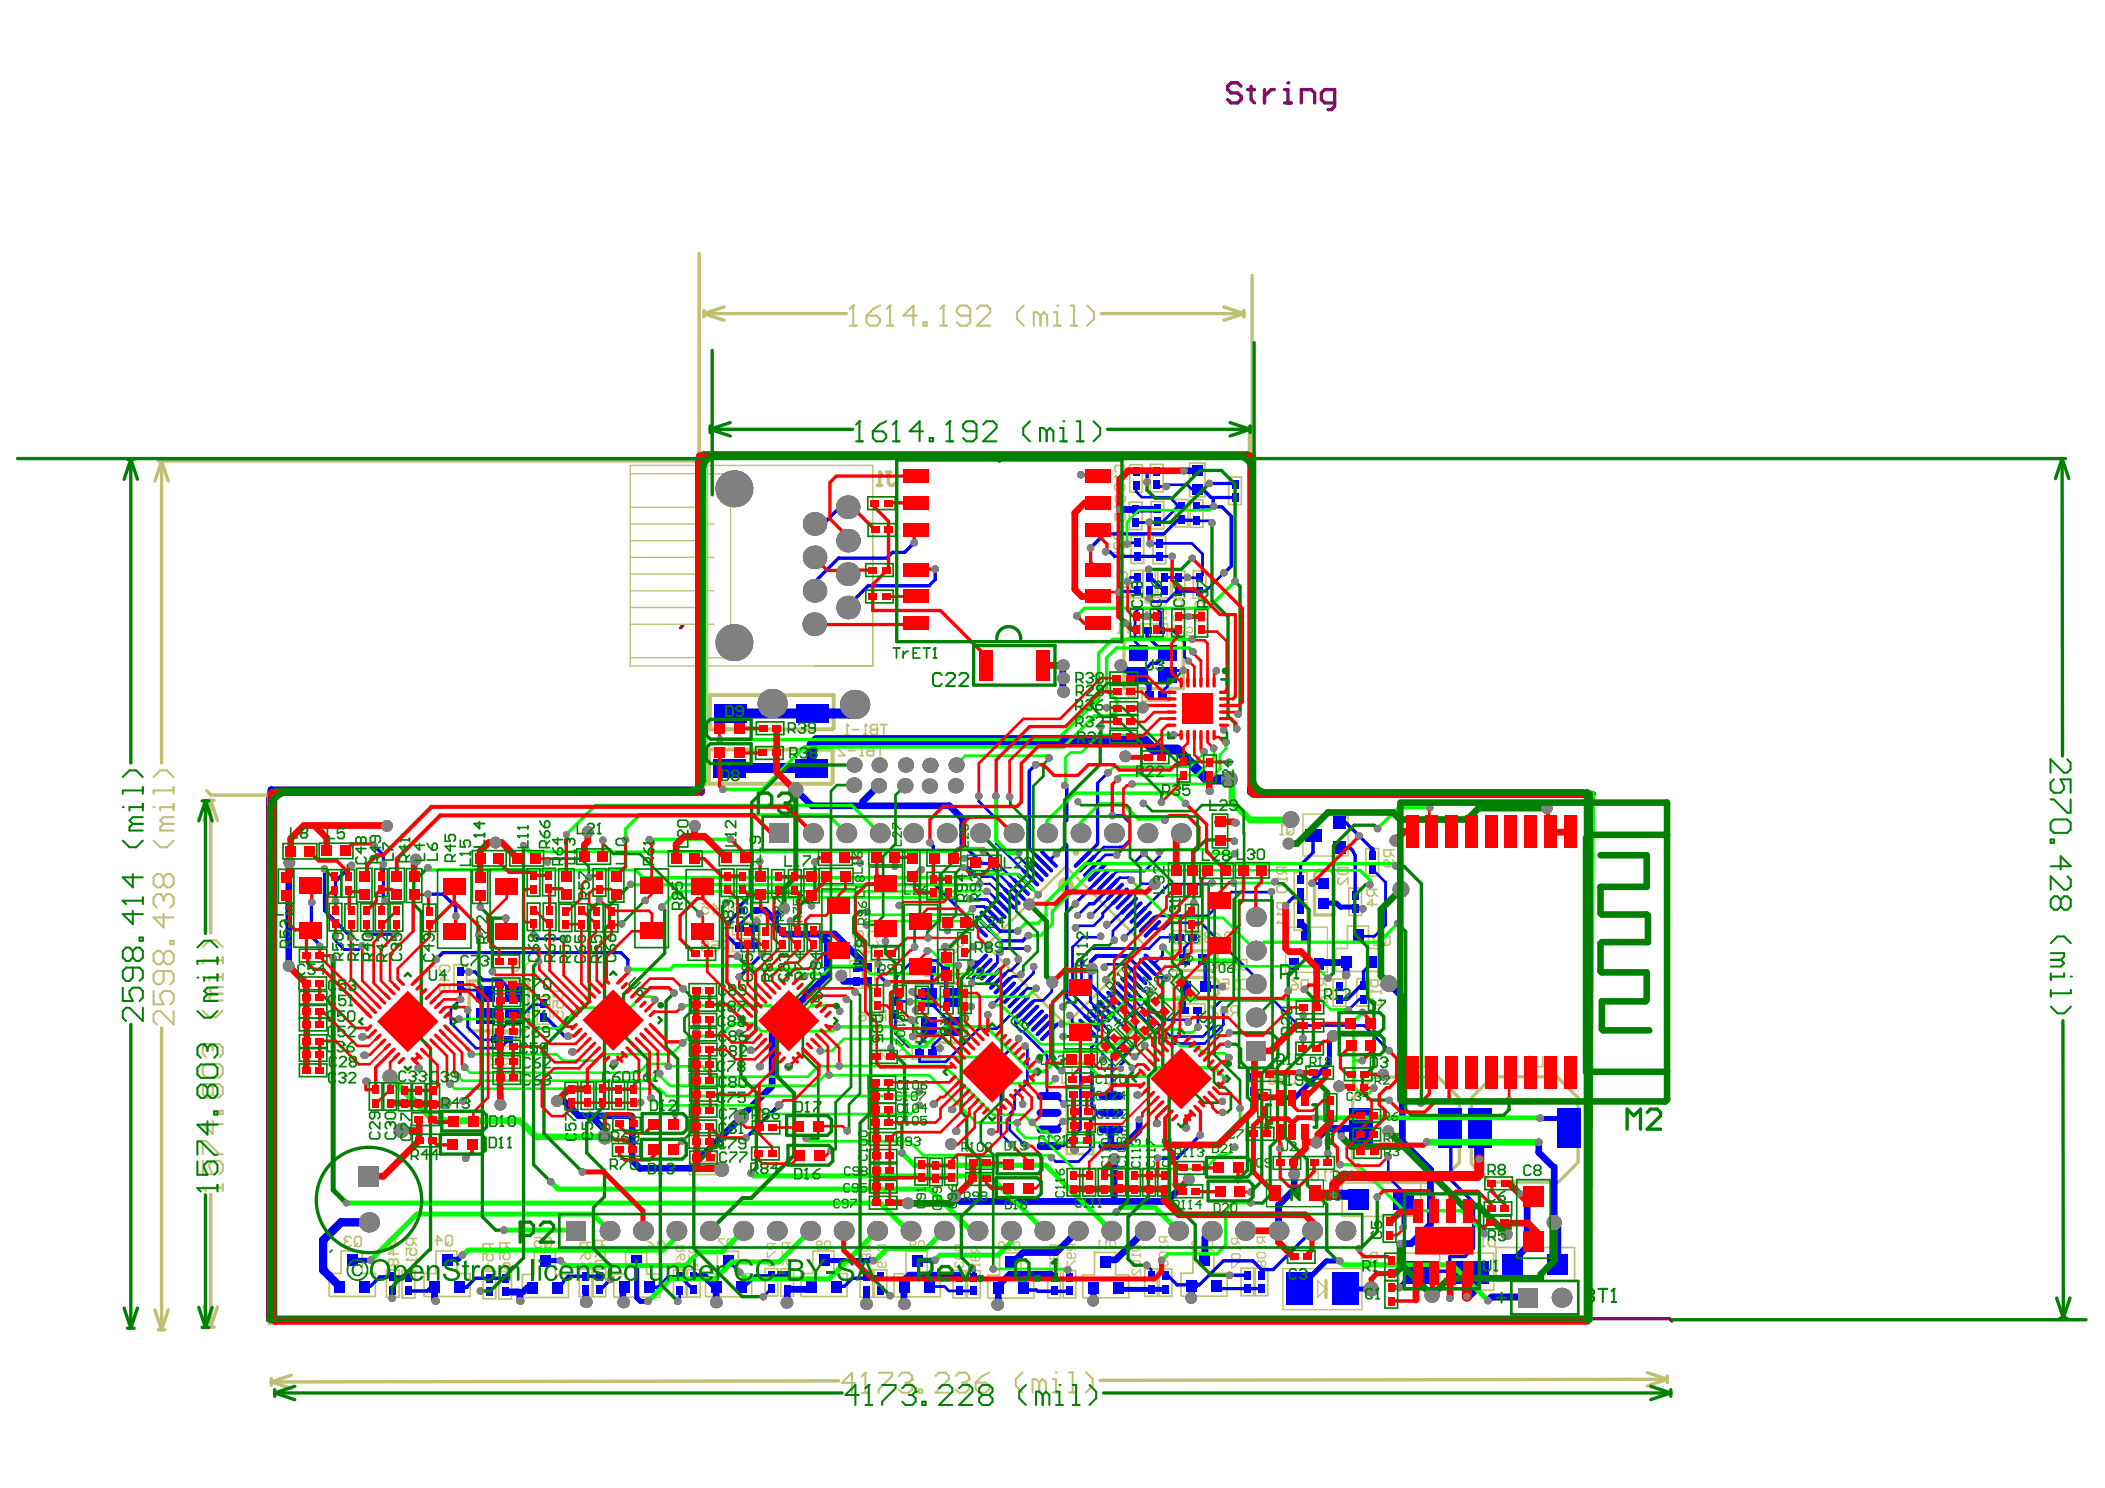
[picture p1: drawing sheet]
<svg xmlns="http://www.w3.org/2000/svg" width="297mm" height="210mm" viewBox="0 0 297 210" stroke-linecap="round" stroke-linejoin="round" font-family="sans-serif">
<path d="M175.1 12.2l-.4-.5h-1l-.5 .5v.4l.5 .5h1l.4 .5v.4l-.4 .5h-1l-.5-.5M176.1 12.6h.9M176.5 12.2v1.8l.5 .5M178.4 12.6v1.9M179.8 12.6h-.4l-1 1M181.3 14.5h.9M181.3 12.6h.4v1.9M96.3 88.2l-.3 .4M38.4 185.8l-.2 .2h197.4l.3 .4" fill="none" stroke="#800080" stroke-width=".47"/>
<path d="M38 112.4v73.8M38.1 111.8h60.9v-47.5h77.5v47.5h47.5M38.3 186.2h185.7" fill="none" stroke="#800080" stroke-width=".93"/>
<path d="M224 111.8v74.4" fill="none" stroke="#800080" stroke-width=".94"/>
<circle cx="181.7" cy="11.7" r=".24" fill="#800080"/>
<path d="M183.6 14.5v-1.9h1.4l.5 .5v1.4M188.3 14.5h-1.4l-.4-.5v-.9l.4-.5h1.4v2.4l-.4 .5h-.5" fill="none" stroke="#800080" stroke-width=".47"/>
<g fill="none" stroke="#c0c073" stroke-width=".47">
<path d="M98.7 35.7v75.3M176.7 38.9v72.9M99.3 43.8v.9M99.3 44.2l2.9 1M99.3 44.2h20.2M102.2 43.3l-2.9 .9M155.4 44.2h20.1M172.7 43.3l2.8 .9M175.5 43.8v.9M175.5 44.2l-2.8 1M22.3 65h78M22.8 65v42.6"/>
<path d="M22.8 65l-.9 2.9M22.8 65l.9 2.9M123.8 68.5h.6M124.1 66.6v1.9M125.1 66.6h.6M125.4 66.6v1.6l.3 .3h.3l.3-.3M176.3 60.1v50.9l.8 .8M158.6 90.6l.6-.5h7.8v7h-8.4zM29.2 111.5l.6 .7h8.3M29.3 112.9h.9M29.7 112.9l1 2.8M29.7 112.9l-.9 2.8"/>
<path d="M29.7 112.9v18.7M66.2 138.4h8.4v6.5l-.6 .5h-7.8zM129.3 138.7h6.5l.5 .6v7.8h-7zM165.4 134.1h5.8l.5 .6v1.6l-.5 .6h-5.8zM165.6 137.9h5.8l.5 .5v1.7l-.5 .6h-5.8zM185.5 123.3l.5-.5h1.7l.6 .5v5.8h-2.8zM22.8 145v42.6M190.9 154.9l2.9-3h9.1l3 3v9.1l-2.8 2.8h-9.6l-2.6-2.6zM207.6 154.9l3-3h9.1l3 3v9.1l-2.8 2.8h-9.7l-2.6-2.6zM29.7 168.5v18.7M21.9 184.8l.9 2.8M22.3 187.6h1"/>
<path d="M23.7 184.8l-.9 2.8M28.8 184.4l.9 2.8M29.3 187.2h.9M30.7 184.4l-1 2.8M38.3 194.5v.9M38.3 194.9l2.8 1M41.1 194l-2.8 .9M118.3 194.8l-80 .1M232.4 193.6l2.9 1M235.3 194.1v.9M235.3 194.6l-2.8 .9M235.3 194.6l-80.1 .1"/>
</g>
<g fill="none" stroke="#c0c073" stroke-width=".24">
<path d="M157.3 67.3h.1M157.3 67.3h1.4M157.4 71.5h.1M157.4 71.5h1.4M157.4 76.5l-.2 .2v.5l.2 .2h.3l.9-.9v.9M157.5 66.6l-.2-.2v-.5l.2-.2h1l.2 .2v.5l-.2 .2M157.5 67.1l-.2 .2M157.6 70.8l-.2-.2v-.5l.2-.2h1l.2 .2v.5l-.2 .2M157.6 71.3l-.2 .2M158 68.5l-.2-.3h-.3l-.2 .3v.5l.2 .2h.3l.2-.2M158 68.5l.2-.3h.3l.2 .3v.5l-.2 .2h-.3l-.2-.2M158 68.5v.5"/>
<path d="M158.1 75.1v.7l-.2 .2h-.5l-.2-.2v-.7h1.4M158.1 75.6l.5 .4M158.4 77.9l.2 .3v.4l-.2 .3h-.5l-.2-.3v-.2l.2-.5h-.7v1M158.6 72.5l.2 .2v.5l-.2 .2h-.5l-.2-.2v-.2l.2-.5h-.7v.9M158.7 67.1v.4M158.8 71.3v.5M159.4 70.8h1.8v3.9h-1.8zM159.4 65.6h1.8v3.8h-1.8zM159.6 75.6h1.8v3.9h-1.8zM162.3 65.5h1.8v3.9h-1.8zM162.4 70.7h1.8v3.9h-1.8zM162.7 75.7h1.8v3.8h-1.8z"/>
<path d="M165.8 70.5h1.8v3.8h-1.8zM167.9 65.3h2.1v4.8h-2.1zM168 70.5h1.7v3.9h-1.7zM173.4 67.3h1.8v3.9h-1.8zM157.9 81.6l-.2-.2v-.5l.2-.2h.9l.3 .2v.5l-.3 .2M159.1 82.8h-1.4l.7-.7v1M159.1 84.2h-1.4l.7-.7v1M159.6 80.5h3.4v3.8h-3.4zM160.9 88h3.8v1.8h-3.8zM161.2 97.1h3.8v1.8h-3.8zM161.3 80.5v3.8M163.4 80.5h1.8v3.8h-1.8z"/>
<path d="M165.4 80.5h1.8v3.9h-1.8zM168.4 80.5h1.8v3.9h-1.8zM119.2 105.4l-.2-.2h-.5l-.2 .2v.3l.9 .9h-.9M119.3 103.6h.5M119.5 102.2h.1M119.5 102.2v1.4M119.5 102.2l.3 .2M119.7 105.9h1M120.2 102.9h1M121.4 106.6h.4M121.6 105.2h.1M121.6 105.2v1.4"/>
<path d="M121.6 105.2l.2 .2M121.9 103.6h.5M122.1 102.2h.1M122.1 102.2v1.4M122.1 102.2l.3 .2M122.5 105.2h.8v1.4h-.8l-.2-.2v-.3l.2-.2-.2-.2v-.3zM122.5 105.9h.8M122.8 102.4l.3-.2h.7v1.4h-.7l-.3-.2v-.2l.3-.3-.3-.2zM123.1 102.9h.7M123.3 105.9h.1M123.7 105.2h1M123.8 102.9h.1"/>
<path d="M124.2 105.2v1.4M124.2 102.2h1M124.7 102.2v1.4M180.7 117.7h.4M180.9 116.3h.1M180.9 116.3v1.4M180.9 116.3l.2 .2M181.6 116.5l.2-.2h.5l.2 .2v1l-.2 .2h-.5l-.2-.2zM182.1 117.3l-.5 .4M192.7 119.7h1.8v3.9h-1.8zM196.2 119.9v.7l-.2 .2h-.5l-.2-.2v-.7h1.4M62.3 137.1l-.3-.2v-.5l.3-.2h.9l.2 .2v.5l-.2 .2"/>
<path d="M63.2 139l.2 .2v.5l-.2 .2h-.9l-.3-.2v-.5l.3-.2h.2l.2 .2v.7M63.4 138.3h-1.4l.7-.7v.9M64.1 136.1h1.8v3.8h-1.8zM72.2 136h.1M72.2 136l.3 .3M72.5 136.3l-.3 .2v.2l.3 .3h.4l.3-.3M72.5 136.3h.2M73.2 135.8l-.3-.2h-.4l-.3 .2v.2M73.6 135.6v.2l.5 .5M74.1 136.3v.7M74.6 135.6v.2l-.5 .5M99 127.5h1v.7l-.5-.2h-.2l-.3 .2v.5l.3 .2h.4l.3-.2"/>
<path d="M99 133.5h.7l.3-.3v-.2l-.3-.2h-.4l-.3 .2v1l.3 .2h.4l.3-.2M100.5 132.8h.9v.7l-.5-.3h-.2l-.2 .3v.5l.2 .2h.5l.2-.2M100.5 128.2h.9l-.7-.7v1.4M101.9 127.7l.2-.2h.5l.2 .2v1l-.2 .2h-.5l-.2-.2M102.3 133.7l-.4 .5M102.8 133.7h-.7l-.2-.2v-.5l.2-.2h.7v1.4M103.4 130.1h3.8v1.8h-3.8zM103.4 132.4h3.8v1.8h-3.8zM103.5 127.5h3.9v1.8h-3.9zM119.9 135.6h3.6v3.8h-3.6zM120.4 134.4l.2-.3h1l.2 .3v.4l-.2 .3h-1l-.2-.3zM120.6 132.3l-.2-.3v-.5l.2-.2h1l.2 .2v.5l-.2 .3"/>
<path d="M121.7 135.6v3.8M121.8 133.4h-1.4l.7-.7v1M122.5 134.2h.2l1 1h.2v-1M122.7 132.3l-.2-.2v-.5l.2-.2h1l.2 .2v.5l-.2 .2M122.7 132.8l-.2 .3v.4l.2 .3h.3l.2-.3M123.2 133.5l.2 .3M123.2 133.3v.2M123.4 133.8h.1M123.7 132.8l.2 .3v.4l-.2 .3h-.3M130.5 135.9h3.9v1.8h-3.9zM165.5 131.3h3.8v1.8h-3.8zM180.2 124h.1"/>
<path d="M180.2 125.2l.2-.3h1l.2 .3v.5l-.2 .2h-1l-.2-.2zM180.2 124h1.4M180.2 129h.1M180.2 130.2h.1M180.2 129h1.4M180.2 130.2h1.4M180.4 123.8l-.2 .2M180.5 128.8l-.3 .2M180.5 129.9l-.3 .3M181.1 122.3v.8l-.2 .2h-.5l-.2-.2v-.8h1.4M181.1 122.8l.5 .5M181.2 127.3v.8l-.3 .2h-.4l-.3-.2v-.8h1.4"/>
<path d="M181.2 127.8l.4 .5M181.6 123.8v.4M181.6 128.8v.4M181.6 129.9v.5M182.6 127.3h1.8v3.9h-1.8zM182.6 123.1h1.8v3.8h-1.8zM188.1 138.1h1.8v3.9h-1.8zM190.1 130.6h.1M190.1 130.6h3v3.2h1.9v3.2h-6.4h-.1v-3.2h1.6zM190.3 125.3h1.8v3.8h-1.8zM191.5 138.1h1.8v3.8h-1.8zM194.7 132.2l-.2-.3h-.5l-.2 .3v.2l.9 .9h-.9"/>
<path d="M195.2 132.2l.2-.3h.5l.2 .3v.9l-.2 .2h-.5l-.2-.2zM195.7 132.9l-.5 .4M196.2 120.4l.5 .4M196.5 121.3l.2 .2v.5l-.2 .3h-1l-.2-.3v-.5l.2-.2h.3l.2 .2v.8M68.9 145.8h3.9v1.8h-3.9zM70.2 149l-.2-.2h-.5l-.2 .2v.2l.9 1h-.9M70.7 148.8h1v.7l-.5-.3h-.3l-.2 .3v.4l.2 .3h.5l.3-.3M72.6 149.7l-.5 .5M73.1 149.7h-.7l-.3-.2v-.5l.3-.2h.7v1.4M75.8 140.6h1.8v3.9h-1.8zM78.3 140.7l-.2-.2v-.5l.2-.2h1l.2 .2v.5l-.2 .2M79.3 141.2l.2 .3v.4l-.2 .3h-.5l-.3-.3v-.2l.3-.5h-.7v1"/>
<path d="M79.3 142.6l.2 .3v.4l-.2 .3h-.5l-.3-.3v-.2l.3-.5h-.7v1M121.2 143.5l.3-.2h.7v.5l-.3 .2h-.4l-.3-.2zM121.2 142.6l.5 .2 .5 .5M122.6 143.3h1l-.7-.7v1.4M124.5 143.5l-.4 .5M125 143.5h-.7l-.2-.2v-.5l.2-.2h.7v1.4M125.5 140.3h1.8v3.8h-1.8zM128.7 147.6h3.9v1.8h-3.9zM149.9 150.5h1.2l.2 .2v.5l-.2 .2h-1.2M149.9 151.9v.9h.2l1-.9h.2M166.2 141.6h3.8v1.8h-3.8zM176 151h1.8v3.9h-1.8z"/>
<path d="M179.2 152.2l-.2 .2v.3l.2 .2h.5l.2-.2v-.3l-.2-.2M179.2 152.2l-.2-.2v-.3l.2-.2h.5l.2 .2v.3l-.2 .2M179.2 152.2h.5M180.4 152.4h.1M180.4 152.4v.3l.3 .2h.4l.3-.2M180.7 152.2l-.3 .2M180.7 152.2h.2M181.4 151.7l-.3-.2h-.4l-.3 .2v.3l.3 .2M181.8 151.7l.3-.2h.4l.3 .2v1l-.3 .2h-.4l-.3-.2M48.1 176.5h.1M48.1 176.5h3v3.1h1.9v3.3h-6.4l-.1-.1v-3.2h1.6zM48.6 174.9h.1"/>
<path d="M48.6 174.9l.3 .2M48.9 175.1l-.3 .3v.2l.3 .2h.4l.3-.2M48.9 175.1h.2M49.6 174.7l-.3-.3h-.4l-.3 .3v.2M50 174.7l.3-.3h.4l.3 .3v.9l-.3 .2h-.4l-.3-.2zM50.5 175.4l-.5 .4M54.5 179.1h1.8v3.9h-1.8zM55.5 177.8l-.2-.2h-.3l-.2 .2v.5l.2 .2h.3l.2-.2M55.5 177.8v.5M55.5 177.8l.2-.2h.3l.2 .2v.5l-.2 .2h-.3l-.2-.2M55.7 174.8v.7l-.2 .2h-.5l-.2-.2v-.7h1.4M55.7 175.2l.5 .5"/>
<path d="M56.2 176.9h-1.4l.7-.7v.9M56.7 179.2h1.8v3.9h-1.8zM57.4 177.8h.1M57.4 177.8h1.4M57.6 177.5l-.2 .3M58.3 174.7v.7l-.2 .2h-.5l-.2-.2v-.7h1.4M58.3 175.2l.5 .4M58.5 176.1l.3 .3v.4l-.3 .3h-.4l-.3-.3v-.2l.3-.5h-.7v1M58.8 177.5v.5M61.5 175h.9l-.7-.7v1.4M61.5 176.5h.1M61.5 176.5h3v3.1h1.8v3.3h-6.4l-.1-.1v-3.2h1.7z"/>
<path d="M62.9 174.5l.2-.2h.5l.2 .2v1l-.2 .2h-.5l-.2-.2zM63.3 175.2l-.4 .5M68.2 179.3h1.8v3.9h-1.8zM69.1 175.5v.7l-.2 .2h-.5l-.2-.2v-.7h1.4M69.1 175.9l.5 .5M69.3 176.9l.3 .2v.5l-.3 .2h-.4l-.3-.2v-.3l.3-.4h-.7v.9M69.6 179h-1.4l.7-.7v.9M70.4 179.4h1.8v3.8h-1.8zM71.2 178.1h.5l.2 .3v.5l-.2 .2h-.2l-.3-.2zM71.2 178.1l-.4 .5-.3 .5M71.5 175.3v.7l-.3 .3h-.4l-.3-.3v-.7h1.4M71.5 175.8l.4 .5"/>
<path d="M71.7 176.7l.2 .3v.4l-.2 .3h-.5l-.2-.3v-.2l.2-.5h-.7v1M75.4 176.6h.1M75.4 176.6h3v3.2h1.8v3.2h-6.4l-.1-.1v-3.1h1.7zM75.4 174.6h1v.7l-.5-.3h-.2l-.3 .3v.4l.3 .3h.4l.3-.3M76.9 174.8l.2-.2h.5l.2 .2v.9l-.2 .3h-.5l-.2-.3zM77.3 175.5l-.4 .5M81.8 179h1.8v3.9h-1.8zM82.1 178.1l-.2 .2v.5l.2 .2M82.4 179l.9-.9v.9M82.6 176.7h.5l.2 .2v.5l-.2 .2h-.3l-.2-.2zM82.6 176.7l-.5 .5-.2 .4M82.8 175.3v.7l-.2 .2h-.5l-.2-.2v-.7h1.4"/>
<path d="M82.8 175.7l.5 .5M83.7 179h1.8v3.9h-1.8zM84 178.1l.2-.3h1l.2 .3v.4l-.2 .3h-1l-.2-.3zM84.7 176.4h.5l.2 .2v.5l-.2 .2h-.3l-.2-.2zM84.7 176.4l-.5 .5-.2 .4M84.9 175v.7l-.2 .2h-.5l-.2-.2v-.7h1.4M84.9 175.5l.5 .4M88.3 176.6h.1M88.3 176.6h3v3.1h1.8v3.3h-6.4l-.1-.1v-3.2h1.7zM91.4 175.1l.5 .2 .4 .5M91.6 175.8h.7v.5l-.2 .2h-.5l-.2-.2v-.3zM92.8 175.3l.2-.2h.5l.2 .2v1l-.2 .2h-.5l-.2-.2z"/>
<path d="M93.3 176l-.5 .5M95 179.1h1.8v3.9h-1.8zM97 179.1h1.8v3.9h-1.8zM97.3 163.9h3.9v1.8h-3.9zM97.6 163.4h.5M97.9 162h.1M97.9 162v1.4M97.9 162l.2 .3M98.6 162.7h.9l-.7-.7v1.4M100 162.3l.2-.3h.5l.2 .3v.9l-.2 .2h-.5l-.2-.2M101.2 176.5h.1M101.2 176.5h3v3.2h1.9v3.2h-6.4l-.1-.1v-3.1h1.6z"/>
<path d="M108 179h1.8v3.8h-1.8zM110.2 179h1.8v3.9h-1.8zM114.7 176.5h.1M114.7 176.5h3v3.1h1.8v3.3h-6.4l-.1-.1v-3.2h1.7zM121.4 179.1h1.8v3.9h-1.8zM123.3 179.1h1.8v3.9h-1.8zM127.9 176.5h.1M127.9 176.5h2.9v3.2h1.9v3.2h-6.4l-.1-.1v-3.1h1.7zM134.5 179.2h1.8v3.9h-1.8zM136.5 179.2h1.8v3.9h-1.8zM141.1 176.7h.1M141.1 176.7h2.9v3.2h1.9v3.2h-6.4l-.1-.1v-3.1h1.7z"/>
<path d="M147.8 179.2h1.8v3.9h-1.8zM150 179.2h1.8v3.9h-1.8zM154.5 176.7h.1M154.5 176.7h2.9v3.1h1.9v3.3h-6.4l-.1-.1v-3.2h1.7zM161.5 179h1.8v3.9h-1.8zM163.6 179h1.8v3.9h-1.8zM168.3 176.4h.1M168.3 176.4h3v3.2h1.9v3.2h-6.4h-.1v-3.2h1.6zM175.1 178.9h1.8v3.9h-1.8zM177.1 178.9h1.8v3.9h-1.8zM189.4 166.9h11.1v4.7h-11.1zM192 177.4h.9l-.7-.7v1.4"/>
<path d="M193.4 176.9l.2-.2h.7v1.4h-.7l-.2-.2zM197.4 177.2l.4-.4h13v5.2h-12.9l-.5-.6zM203.1 177v4.8M209.1 175.8h.4M209.3 174.4h.1M209.3 174.4v1.4M209.3 174.4l.2 .3M210 174.7l.3-.3h.7v1.4h-.7l-.3-.2zM211.1 176h11.1v4.7h-11.1zM215.4 174.5h.9l-.7-.7v1.4M216.8 174l.2-.2h.5l.2 .2v1l-.2 .2h-.5l-.2-.2"/>
</g>
<path d="M100.2 98.1h17.4v4.6l-.1 .2h-17.3zM100 105.7h17.5v4.7l-.2 .2h-17.3z" fill="none" stroke="#c0c073" stroke-width=".56"/>
<g fill="none" stroke="#c0c073" stroke-width=".19">
<path d="M88.9 65.7h34.3v28.3h-34.3zM88.9 66.8h14.2v26h-14.2M88.9 78.6h11.8M88.9 76.3h9.5M88.9 73.9h11.8M88.9 71.5h9.5M88.9 88.1h11.8M88.9 83.3h11.8M88.9 81h9.5M88.9 85.7h9.5M161.8 85.5l-.2 .2v.4l.2 .2h.2l.8-.8v.8M162.2 86.7h.4l.2 .2v.4l-.2 .2h-.2l-.2-.2z"/>
<path d="M162.2 86.7l-.4 .4-.2 .4M162.4 84.3v.6l-.2 .2h-.4l-.2-.2v-.6h1.2M162.4 84.7l.4 .4M165.6 86h.1M165.6 86h1.2M165.8 85.4l-.2-.2v-.4l.2-.2h.8l.2 .2v.4l-.2 .2M165.8 86.8l-.2 .2v.4l.2 .2h.2l.8-.8v.8M165.8 85.8l-.2 .2M166.8 85.8v.4M168.6 86.3h.1M168.6 86.3h1.2M168.8 85.7l-.2-.2v-.4l.2-.2h.8l.2 .2v.4l-.2 .2"/>
<path d="M168.8 86.1l-.2 .2M169.8 86.1v.4M169.8 87.6h-1.2l.6-.5v.7M183.9 114.8h6.3v5.9h-6.3zM189.8 114.8l.4 .5M189.9 114.8l.3 .3M190 115.3l.2 .2M181.4 130.8h5.9v6.4h-5.9zM96 176.9l-.4 .4-.2 .4M96 176.9h.4l.2 .2v.4l-.2 .2h-.2l-.2-.2zM96.2 175.7v.6l-.2 .2h-.4l-.2-.2v-.6h1.2M96.2 176.1l.4 .4"/>
<path d="M96.4 178.1l.2 .2v.4l-.2 .2h-.4l-.2-.2 .2-.6h-.6v.8M97.2 178.4h.1M97.2 177.1v.8h.2l.8-.8h.2M97.2 178.4h1.2M97.4 178.2l-.2 .2M98 175.9v.6l-.2 .2h-.4l-.2-.2v-.6h1.2M98 176.3l.4 .4M98.4 178.2v.4M102.2 174.8h-.8v.2l.8 .7v.2M102.6 175l.2-.2h.4l.2 .2v.7l-.2 .2h-.4l-.2-.2zM103 175.5l-.4 .4M108.3 176.6v.8h.2l.8-.8h.2"/>
<path d="M108.5 177.8l-.2 .2v.4l.2 .2h.2M108.7 178.6h.1M108.9 178.4l-.2 .2M108.9 178.2v.2M109.1 175.4v.6l-.2 .2h-.4l-.2-.2v-.6h1.2M109.1 175.8l.4 .4M109.3 177.8l.2 .2v.4l-.2 .2h-.2l-.2-.2M110.4 176.5v.8h.2l.8-.8h.2M111 177.7h.4l.2 .2v.4l-.2 .2h-.2l-.2-.2zM111 177.7l-.4 .4-.2 .4M111.2 175.3v.6l-.2 .2h-.4l-.2-.2v-.6h1.2M111.2 175.7l.4 .4"/>
<path d="M115.4 175.7l-.2-.2v-.2l.2-.2h.4l.2 .2v.2l-.2 .2M115.4 175.7l-.2 .2v.2l.2 .2h.4l.2-.2v-.2l-.2-.2M115.4 175.7h.4M116.4 175.3l.2-.2h.4l.2 .2v.8l-.2 .2h-.4l-.2-.2zM116.8 175.9l-.4 .4M121.7 178.3h.1M121.7 178.3h1.2M121.9 178.1l-.2 .2M122.3 177.1l-.2-.2h-.2l-.2 .2v.4l.2 .2h.2l.2-.2M122.3 177.1l.2-.2h.2l.2 .2v.4l-.2 .2h-.2l-.2-.2M122.3 177.1v.4M122.5 175.7v.6l-.2 .2h-.4l-.2-.2v-.6h1.2"/>
<path d="M122.5 176.1l.4 .4M122.9 178.1v.3M123.9 176.8v.8h.2l.7-.8h.2M124.7 175.6v.6l-.2 .2h-.4l-.2-.2v-.6h1.1M124.7 176l.3 .4M124.8 178l.2 .2v.4l-.2 .2h-.7l-.2-.2v-.4l.2-.2h.2l.2 .2v.6M135 178l-.2 .2v.4l.2 .2h.2M135.2 178.8h.1M135.4 178.4v.2M135.4 178.6l-.2 .2M135.6 175.6v.6l-.2 .2h-.4l-.2-.2v-.6h1.2M135.6 176l.4 .4"/>
<path d="M135.8 176.8l.2 .2v.4l-.2 .2h-.8l-.2-.2v-.4l.2-.2h.2l.2 .2v.6M135.8 178l.2 .2v.4l-.2 .2h-.2l-.2-.2M140.9 175.4l.2-.2h.4l.2 .2v.8l-.2 .2h-.4l-.2-.2zM142.3 176.4h.4M142.5 175.2h.1M142.5 175.2v1.2M142.5 175.2l.2 .2M143.1 175.4l.2-.2h.4l.2 .2v.8l-.2 .2h-.4l-.2-.2zM143.5 176l-.4 .4M150.6 177.9v.8h.2l.8-.8h.2M151.4 175.6v.5l-.2 .2h-.4l-.2-.2v-.5h1.2M151.4 175.9l.4 .4"/>
<path d="M151.6 176.7l.2 .2v.4l-.2 .2h-.8l-.2-.2v-.4l.2-.2h.2l.2 .2v.6M154.9 176.1h.4M155.1 175h.1M155.1 175v1.1M155.1 175l.2 .2M155.9 176.1h.3M156.1 175h.1M156.1 175v1.1M156.1 175l.1 .2M156.8 175h.4l.2 .2v.7l-.2 .2h-.4l-.2-.2v-.7zM157 175.7l-.4 .4M163.6 175.8h.1"/>
<path d="M163.6 176.8l.2-.2h.8l.2 .2v.4l-.2 .2h-.8l-.2-.2zM163.6 175.8h1.2M163.8 175.6l-.2 .2M164.4 174.5v.6l-.2 .2h-.4l-.2-.2v-.6h1.2M164.4 174.9l.4 .4M164.6 177.8l.2 .2v.4l-.2 .2h-.4l-.2-.2 .2-.6h-.6v.8M164.8 175.6v.4M181 179h11.2v5.8h-11.2zM185.9 180.6l1.2 1.2-1.2 1.2z"/>
</g>
<path d="M187.1 180.6v2.4" fill="none" stroke="#c0c073" stroke-width=".46"/>
<path d="M139.2 133.4l11.2-11.2 11.2 11.2-11.2 11.1zM150.5 153.5h3.8v9.3h-3.8z" fill="none" stroke="#c0c073" stroke-width=".37"/>
<path d="M176.9 64.3h-77.4v46.1l-1.4 1.4h-59.6l-.4 .4v74.3M176.7 111.8h47.2M38.5 186.3h185.4" fill="none" stroke="#c0c073" stroke-width=".93"/>
<path d="M224 111.8v74.5" fill="none" stroke="#c0c073" stroke-width=".94"/>
<circle cx="124.1" cy="66.6" r=".24" fill="#c0c073"/>
<path d="M124.1 66.6l.3 .3" fill="none" stroke="#c0c073" stroke-width=".47"/>
<g fill="none" stroke="#c0c073" stroke-width=".19">
<path d="M163.4 87.2h.1M163.4 87.2h1.2M163.6 85.4l-.2-.2v-.4l.2-.2h.8l.2 .2v.4l-.2 .2M163.6 85.8l-.2 .2v.4l.2 .2h.2l.8-.8v.8M163.6 87l-.2 .2M164.6 87v.4M165.9 88.7l-.2-.2h-.4l-.2 .2v.8l.2 .2h.4l.2-.2M167.1 88.5h-.8l.8 .8v.2l-.2 .2h-.4l-.2-.2M167.5 88.7l.2-.2h.4l.2 .2v.4l-.2 .2-.6-.2v.6h.8M128.5 175.6h.6l.1-.2v-.2l-.1-.2h-.4l-.2 .2v.8l.2 .2h.4l.1-.2M129.6 175.2l.2-.2h.4l.2 .2v.8l-.2 .2h-.4l-.2-.2zM130 175.8l-.4 .4"/>
<path d="M137 178.4h.1M137 178.4h1.2M137.2 178.2l-.2 .2M137.8 175.9v.6l-.2 .2h-.4l-.2-.2v-.6h1.2M137.8 176.3l.4 .4M138 177.1l.2 .2v.4l-.2 .2h-.8l-.2-.2v-.4l.2-.2h.2l.2 .2v.6M138.2 178.2v.4M148.9 175.6v.6l-.2 .2h-.4l-.2-.2v-.6h1.2M148.9 176l.4 .4M149.1 176.8l.2 .2v.4l-.2 .2h-.8l-.2-.2v-.4l.2-.2h.2l.2 .2v.6M149.1 178l.2 .2v.4l-.2 .2h-.8l-.2-.2v-.4l.2-.2h.2l.2 .2v.6M159.7 177.1h.1"/>
<path d="M159.7 177.1h1.2M159.7 178.1l.2-.2h.8l.2 .2v.3l-.2 .2h-.8l-.2-.2zM159.9 179l-.2 .2v.4l.2 .2h.2l.8-.8v.8M159.9 176.9l-.2 .2M160.5 175.7v.6l-.2 .2h-.4l-.2-.2v-.6h1.2M160.5 176.1l.4 .4M160.9 176.9v.4M169 175.3l-.2-.2h-.4l-.2 .2v.2l.8 .8h-.8M169.5 176.3h.4M169.7 175.1h.1M169.7 175.1v1.2M169.7 175.1l.2 .2"/>
<path d="M170.3 175.3l.2-.2h.4l.2 .2v.8l-.2 .2h-.4l-.2-.2zM170.7 175.9l-.4 .4M173.8 176.1h.1M173.8 177.1l.2-.2h.8l.2 .2v.4l-.2 .2h-.8l-.2-.2zM173.8 178v.8h.2l.8-.8h.2M173.8 176.1h1.2M174 175.9l-.2 .2M174.6 174.7v.6l-.2 .2h-.4l-.2-.2v-.6h1.2M174.6 175.1l.4 .4M175 175.9v.4M177.4 175.9h.1M177.4 175.9h1.2"/>
<path d="M177.4 176.9l.2-.2h.8l.2 .2v.4l-.2 .2h-.8l-.2-.2zM177.6 175.7l-.2 .2M178 178.1l-.2-.2h-.2l-.2 .2v.3l.2 .2h.2l.2-.2M178 178.1l.2-.2h.2l.2 .2v.3l-.2 .2h-.2l-.2-.2M178 178.1v.3M178.2 174.5v.6l-.2 .2h-.4l-.2-.2v-.6h1.2M178.2 174.9l.4 .4M178.6 175.7v.4"/>
</g>
<g fill="none" stroke="#c0c073" stroke-width=".24">
<path d="M133.5 133.7l.6-.6 .5 .5-.5 .1-.1 .2v.3l.3 .4h.3l.4-.4v-.3M135.1 132.1l.9 .8v.3l-.4 .4h-.3l-.8-.9M170.2 132.2l-.2-.2v-.3l.2-.2h.5l.2 .2v.3l-.2 .2M170.2 132.2l-.2 .2v.3l.2 .2h.5l.2-.2v-.3l-.2-.2M170.2 132.2h.5M171.4 131.5l.5 .2 .4 .5M171.4 132.4l.2-.2h.7v.5l-.2 .2h-.5l-.2-.2zM172.4 136.1h.9l-.7-.7v1.4M173.3 132.4l-.5 .5M173.8 132.4h-.7l-.3-.2v-.5l.3-.2h.7v1.4M174 136.8h.5M174.3 135.4h.1"/>
<path d="M174.3 135.4v1.4M174.3 135.4l.2 .2M175 135.6l.2-.2h.7v1.4h-.7l-.2-.3zM182.2 139.1l.2-.2h.8v.5l-.3 .2h-.5l-.2-.2zM182.2 138.2l.5 .2 .5 .5M183.6 138.4l.3-.2h.7v1.4h-.7l-.3-.2zM185.8 139.7h.1M185.8 139.7h1.4M186 139.5l-.2 .2M186.7 138.1v.7l-.2 .2h-.5l-.2-.2v-.7h1.4M186.7 138.5l.5 .5M187.2 139.5v.4"/>
<path d="M188.8 122.4h1.4v.7l-.2 .2h-1l-.2-.2zM189 123.8l-.2 .2v.5l.2 .3h.2l1-1v1M193.5 139.9h.1M193.5 139.9h1.4M193.7 139.7l-.2 .2M193.9 125.5v.7l-.3 .2h-.4l-.3-.2v-.7h1.4M193.9 125.9l.4 .5M194.3 127.6h-1.4l.7-.7v.9M194.4 138.2v.8l-.2 .2h-.5l-.2-.2v-.8h1.4M194.4 138.7l.5 .5M194.9 139.7v.4M125 148.1h-.9v.2l.9 .9v.3"/>
<path d="M125.5 148.8h1l-.7-.7v1.4M126.9 148.3l.3-.2h.4l.3 .2v.9l-.3 .3h-.4l-.3-.3M186.5 140.6h.5l.2 .3v.5l-.2 .2h-.3l-.2-.2zM186.5 140.6l-.5 .5-.2 .5M193.7 140.8l-.2 .3v.4l.2 .3h.3M194 141.8h.1M194.2 141.5l-.2 .3M194.2 141.3v.2M194.7 140.8l.2 .3v.4l-.2 .3h-.3l-.2-.3M199.2 150.5h.5M199.4 149h.1M199.4 149v1.5"/>
<path d="M199.4 149l.3 .3M201.1 149v1.5h-1M216.3 149.3l-.2-.3h-.5l-.2 .3v.2l.9 1h-.9M217.7 149v1.5h-.9"/>
</g>
<g fill="none" stroke="#c0c073" stroke-width=".28">
<path d="M28.6 137.8h.1M28.6 133.6l1-1h.9l.9 1M31.4 135v.9M31.4 137.4v.9M31.4 135.5h-2.8v.4M31.4 137.8h-1.8v.5M31.4 139.2h-1.4l-.4 .5 .4 .5M28.6 150.6l.5-.5h1.9l.4 .5v.9l-.4 .5h-1.9l-.5-.5zM28.6 142.5l1 1h.9l.9-1M29.6 147.3h.1M29.6 147.3h-.5l-.5 .4v1l.5 .4M29.6 147.3l.4 .4"/>
<path d="M30 147.7l.5-.4h.5l.4 .4v1l-.4 .4M30 153.4l.5-.5h.5l.4 .5v.9l-.4 .5h-.5l-.5-.5M30 153.4l-.4-.5h-.5l-.5 .5v.9l.5 .5h.5l.4-.5M30 140.2l-.4 .5v.4h1.8M30 158.1v1.9l-1.4-1.4h2.8M30 147.7v.5M30 153.4v.9M30 140.2h1.4M31 156.7h.4v.5h-.4zM28.6 167.5h.1M28.6 163.8v1.8h1.4l-.4-.9v-.5l.4-.4h1l.4 .4v1l-.4 .4M28.6 167.5h2.8"/>
<path d="M28.6 167.5l.5 .5M28.6 162.8v-1.9h.5l1.9 1.9h.4M31.4 167.1v.9"/>
</g>
<g fill="#c0c073">
<path d="M157.5 97.8h.1a.51 .51 0 0 1 .5-.2 .51 .51 0 0 1 .4 .4h-.2a.37 .37 0 0 0-.5-.3 .37 .37 0 0 0-.2 .5 .37 .37 0 0 0 .2 .5 .37 .37 0 0 0 .5-.3l.1 .1a.55 .55 0 0 1-.7 .2 .55 .55 0 0 1-.3-.7z"/>
<path d="M158.6 97.6h.8v.1h-.6l.3 .4a.38 .38 0 0 1 .3 .5 .38 .38 0 0 1-.6 .2l-.2-.2 .2-.2a.23 .23 0 0 0 .3 .3 .25 .25 0 0 0 0-.5l-.4-.3z"/>
<path d="M159.6 97.7l-.1 .5a.46 .46 0 0 0 .1 .5 .46 .46 0 0 0 .6 0l.1-.2h-.2a.25 .25 0 0 1-.3 .2 .25 .25 0 0 1-.2-.4v-.1a.38 .38 0 0 0 .7-.1 .38 .38 0 0 0-.5-.5zM159.7 97.8a.26 .26 0 0 1 .4 0 .26 .26 0 0 1 0 .4 .26 .26 0 0 1-.4-.1z"/>
</g>
<g fill="none" stroke="#c0c073" stroke-width=".24">
<path d="M157.8 89.3h.4M158 87.9h.1M158 87.9v1.4M158 87.9l.2 .3M158.7 87.9v.3l.5 .4M159.2 88.6v.7M159.6 87.9v.3l-.4 .4M172.4 138.2h1v.7l-.5-.3h-.2l-.3 .3v.4l.3 .3h.4l.3-.3M174.1 139.6h.5M174.3 138.2h.1M174.3 138.2v1.4M174.3 138.2l.3 .2"/>
<path d="M175 138.4l.3-.2h.7v1.4h-.7l-.3-.3zM171.8 141.9h-.9v.2l.9 1v.2M172.3 141.9l.5 .2 .4 .5M172.3 142.8l.2-.2h.7v.5l-.2 .2h-.5l-.2-.2zM174.2 142.8l-.5 .5M174.7 142.8h-.7l-.3-.2v-.5l.3-.2h.7v1.4M185.1 165.4l.2-.3h.5l.2 .3v.9l-.2 .2h-.5l-.2-.2zM186.7 166.5h.5M187 165.1h.1M187 165.1v1.4M187 165.1l.2 .3M187.7 165.4l.2-.3h.5l.2 .3v.9l-.2 .2h-.5l-.2-.2"/>
</g>
<g fill="none" stroke="#c0c073" stroke-width=".28">
<path d="M119.9 45.9h1M120.4 43.1h.1M120.4 43.1v2.8M120.4 43.1l-.5 .5M122.3 44.5h1.4l.5 .5v.5l-.5 .4h-.9l-.5-.4zM124.2 43.1l-1 .5-.9 .9M125.1 45.9h1M125.6 43.1h.1M125.6 43.1v2.8M125.6 43.1l-.5 .5M129.4 44.5h-1.9l1.4-1.4v2.8M130.3 45.5h.5v.4h-.5z"/>
<path d="M132.7 45.9h.9M133.1 43.1h.1M133.1 43.1v2.8M133.1 43.1l-.4 .5M136.9 44.5h-1.4l-.5-.5v-.4l.5-.5h.9l.5 .5v1.9l-.5 .4h-.9l-.5-.4M137.9 43.6l.4-.5h1l.4 .5v.4l-1.8 1.9h1.8M144.5 43.1l-1 .9v1l1 .9M146.8 44.5l-.4-.5h-.5v1.9M146.8 44.5v1.4M146.8 44.5l.5-.5 .5 .5v1.4M148.7 45.9h1M148.7 44h.5v1.9"/>
<path d="M149.2 43.1h.1M151.1 45.9h.9M151.1 43.1h.4v2.8M153.4 43.1l1 .9v1l-1 .9M21.7 113.9h.1M21.7 118.6l.9 .9h1l.9-.9M21.7 109.6l.9-.9h1l.9 .9M23.1 116.2l-.5 .5v.5h1.9M23.1 116.2h1.4M24.5 111v1M24.5 113.4v.9M24.5 111.5h-2.8v.5"/>
<path d="M24.5 113.9h-1.9v.4M24.5 115.3h-1.4l-.5 .4 .5 .5M21.7 139.8v1.9h1.4l-.5-1v-.4l.5-.5h.9l.5 .5v.9l-.5 .5M22.6 126.1h.1M22.6 126.1h-.5l-.4 .5v.9l.4 .5M22.6 126.1l.5 .5M23.1 123.8l.5-.5h.4l.5 .5v.9l-.5 .5h-.4l-.5-.5M23.1 126.6l.5-.5h.4l.5 .5v.9l-.5 .5M23.1 134.6l.5-.5h.4l.5 .5v1l-.5 .4h-.4l-.5-.4M23.1 137v1.4l-.5 .5h-.5l-.4-.5v-1l.4-.4h1.9l.5 .4v1l-.5 .5M23.1 123.8l-.5-.5h-.5l-.4 .5v.9l.4 .5h.5l.5-.5M23.1 134.6l-.5-.5h-.5l-.4 .5v1l.4 .4h.5l.5-.4"/>
<path d="M23.1 123.8v.9M23.1 126.6v.5M23.1 128.9v1.9l-1.4-1.4h2.8M23.1 134.6v1M24 132.7h.5v.5h-.5zM24.5 142.6v1.9l-1.9-1.9h-.5l-.4 .5v.9l.4 .5M120.7 195.1h-1.9l1.4-1.4v2.8M122.1 193.6h.1M122.1 193.6v2.9M122.1 193.6l-.5 .5M122.6 196.5h-1M124 193.6h1.9v.5l-1.9 1.9v.5"/>
<path d="M126.8 194.1l.5-.5h.9l.5 .5v.5M128.2 195.1l.5 .4v.5l-.5 .5h-.9l-.5-.5M128.2 195.1h-.4M128.7 194.6h.1M128.7 194.6l-.5 .5M129.7 196h.4v.5h-.4zM132 194.1l.5-.5h.9l.5 .5v.5l-1.9 1.9h1.9M134.8 194.1l.5-.5h1l.4 .5v.5M136.3 195l.4 .5v.5l-.4 .5h-1l-.5-.5M136.3 195h-.5M136.7 194.6h.1M136.7 194.6l-.4 .4"/>
<path d="M137.7 195h1.4l.5 .5v.5l-.5 .4h-.9l-.5-.4zM139.6 193.6l-1 .5-.9 .9M144.3 193.6l-1 1v.9l1 .9M146.6 195l-.4-.5h-.5v1.9M146.6 195v1.4M146.6 195l.5-.5 .5 .5v1.4M148.5 194.5h.5v1.9M149 193.6h.1M149.5 196.4h-1M150.9 193.6h.5v2.8M151.8 196.4h-.9M153.2 193.6l1 .9v1l-.9 .9"/>
</g>
<circle cx="150.4" cy="124.9" r=".56" fill="none" stroke="#c0c073" stroke-width="1.1"/>
<g fill="none" stroke="#c0c073" stroke-width=".46">
<circle cx="151.8" cy="120.3" r=".23"/>
<circle cx="156.8" cy="153" r=".23"/>
</g>
<path d="M43.9 132.1l1.3 1.3M54.1 120.6v1.3M64.3 128v1.2M49.7 177.8h.1M60.8 181.6l-.5 .5" fill="none" stroke="#00f" stroke-width=".47"/>
<path d="M47.3 132l.1 .8 1.2 1.2M51.1 133.4l-.5 .6M55.9 131.7l-.1 .1M65 139v2M55.3 182.1v1" fill="none" stroke="#00f" stroke-width=".38"/>
<path d="M63.5 177.6h1.2" fill="none" stroke="#00f" stroke-width=".71"/>
<circle cx="65.8" cy="181.6" r=".24" fill="#00f"/>
<g fill="none" stroke="#00f" stroke-width=".47">
<path d="M129 76.5l-1.4 1.4h-1.7M160.3 66.5h1.6M119.1 85.2h.8M132 80.3v1.4M162.1 80.3v1.2h.3M162.5 93.6l-1.7 1.7h-.8M164.2 92.1h.5M164.2 83.3h.1M131.2 118.9l.5 .5M150.2 118.9l.3 .3M150.3 110.8l.2 .3M66.2 137.1h.8l1.2 1.1"/>
<path d="M88.6 135.4v1.3M103.9 133.3h.5M104.5 127.7v.7M124 136v1.5M138.2 124.8h.1M138.6 121.8h.9M141.1 131.4h2.5M145.1 132h.1M68.4 143.1v.3M90.4 177.7v.4M137.2 178.9l.2 .2M156.8 161.7h1.7"/>
<path d="M73.4 182.3h.4M79.5 180.7v.2l-.8 .7M86.1 180.5l-1.4 1.5M97.9 182h.1M104.6 181.5h.4M120.3 180.3l-1.2 1.2M146.3 182l.1 .2"/>
</g>
<g fill="none" stroke="#00f" stroke-width=".38">
<path d="M159.2 76.6l-.2 .1M160.3 68.4v.9l.8 .8M162.3 76.6v.1M163.6 78.5h1.8M160.2 90.5l.5 .5v1.1M162.1 84.4l.5 .4M163.8 86.4v2.5h1.7M164 97.5v.5M164.3 81.5h2M165.5 94.6l-.8 .7v1.5M166.1 83.4l-1.5 1.4M139 119.9v.2"/>
<path d="M157 115h1.4M158 119.5h.5M158 119.5h.1M65.7 139.7h2.7M66.2 137.1h.1M75.3 131.9l.6 .5M106.4 128.4l-2 2M118.7 137.6v.6M128.7 139.9h.1M128.8 135.5l-2.3 2.3M136 122.4h.7M137.2 128.2l.3-.3h1.3l1.2 1.2h.1"/>
<path d="M138.8 136.4l-1.5 1.5v.5M139.3 125.7h.2M140.3 137.7h.1M141.5 139h.1M141.7 133.8l-.6 .5M142 135.7v.1M143.7 135.3h.2l.1-.2-.2 .3v.4l-1.1 1.1h-.4M143.8 120.3v.6M144.1 125.1h.1M144.1 137.4l-.3 .3h-.9M144.7 124.5l1.8 1.7M145 139.4h1.2"/>
<path d="M145.2 127.6h.1M145.9 136.4v.9M146.5 126.2h.1M152.6 139l1.3 1.3v1M152.8 132.2h2.1M153.9 129.1h.1M154.7 123.1h.1M156.2 136h2.8M157.1 131.3v1l.2 .2-.1 .1M159.3 123.8h-1.3l-1.3 1.3M159.3 127.7h-.1l-3.1 3.1 .1-.1v-.3M161.1 124.7h1.9"/>
<path d="M161.2 129.7h.1M161.4 120.3l-1.1 1.2v.3M162 130.4h.1M162.2 139.8h-.7M162.6 135.8h.4M163.6 120.2v.6M163.8 132.2h2.6M164.1 133.6h.1M164.6 137.9l.1 .1M71.8 146.7l-1.2 1.2M126.4 143.2v2.6M126.4 141.3h1.8"/>
<path d="M129.7 147.7v.8M131.1 144.8v1M131.8 147.8h.8M132.8 146.3l-1.1 1.2-.1 1M133.4 143.6v.3l.9 .9M143.2 154.5v2l-.7 .6M143.3 143.7v1l.8 .8M143.7 146.5v.3l-2.5 2.5M145.9 141.1h1.3M147.8 154.6h.2M149 154.6l1.2 1.1M149.2 144.4h.6"/>
<path d="M150 158.2l-1.1 1.1M151 143.2l.3 .3v.6M152.8 145.6l-.3 .3M154 156l1 1M154.8 147l-.8 .7M155.4 142.8v.2M155.6 148.4v1M156.7 141.7h.1M156.9 154.3l-.3 .3M158.1 150.2v.5M159.1 146.5l-2.2 2.3M103.2 178.3l1.2 1.2"/>
<path d="M144.7 161.6h.1M150.7 179.1l.2 .3M157.2 163.5v.1M161.8 178.5l.6 .6M95.9 182v1.3M108.9 181.8l-1.2 1.1M124.2 182h.7M133.9 182.1h1.5"/>
</g>
<path d="M160.8 95.3l1.3 1.4M77 177.8h2.1M129.9 177.8h2M74.4 181.6h.1M157.8 181.7l.2 .2" fill="none" stroke="#00f" stroke-width=".71"/>
<path d="M160.3 71.8l-.1 .1M107.9 128.4l1.5 1.5M109.4 129.2v.2M115.6 131.8l1.1 1.1M78.6 155.3h1M74.4 181.6l-.6 .7" fill="none" stroke="#00f" stroke-width=".94"/>
<path d="M135.2 139.1v.3h.4M135.6 139.4h.1" fill="none" stroke="#00f" stroke-width=".24"/>
<path d="M138.2 124.7h1.5" fill="none" stroke="#00f" stroke-width=".28"/>
<circle cx="164.3" cy="81.5" r=".19" fill="#00f"/>
<g fill="none" stroke="#00f" stroke-width=".38">
<path d="M159.2 76.6h1.3M161.1 70.1h3.9l1.2 1.2v.2l-2.2 2.1h-.7l-.1 .1h-2.9M162.3 76.6h5.9l1.5 1.6v2.9l-.4 .4h-3M163.2 68.4l.3 .2h1.1l.2-.2h2.7l.6 .6h1.6M168.9 73.4v.1h2.1M174.2 68.2l.1 .1M160.4 81.5h-.8l-.5 .4v.2M162.6 84.8h2M163.8 86.4l-.6-.6h-2.5l-.5 .6v4.1M164.7 96.8l-.7 .7M165.5 94.6h1.5M165.5 88.9l1.7 1.7v2.1l.5 .5"/>
<path d="M172.7 80.8l-2.5 2.6h-.9M138.1 112.3v.8l2.5 2.5v3.4l4.8 4.8M138.8 119.8l.2 .1M156.3 109l-1.4 1.5M158 119.5h-2.2l-2.4 2.3M158.4 115l1.1 1.1v2.4l-1 1M44 127.3h-.1M48.6 134h2M54.4 127.1l-.2 .2-.1-.1M65 139l.7 .7M75.9 132.4h3.7M104.4 130.4v.6"/>
<path d="M118.7 138.2l.3 .2M126.5 137.8v3.5M128.7 139.9l.8 .8h1.6M128.8 135.5h3.3l1.3 1.3v3.1M136.7 122.4l.5 .5v.7M136.9 126.8v.1h2.4l1.5 1.5M137.3 138.4l-.3 .3h.1M139 120.1l5.1 5M139.1 123.6h.9l2.8 2.8M139.5 125.7l2 2M139.5 121.8l3.9 4M141.1 134.3l-.4 .4v1.1l-1.2 1.3"/>
<path d="M141.7 133.8h3.3M142 135.8l-1.7 1.8M142.1 139.7l-2 2M142.3 136.9l-1.5 1.5M142.9 137.7l-1.3 1.3M143.8 120.9l2.3 2.2M145 139.4l-1.6 1.6M145.9 137.3l-3.1 3M148.5 138.6l-.1 .1v1.2l-1.2 1.2M149.1 120.4l-.8 .8h-.3M152.8 132.2l-1.5 1.4v6.6l5.1 5.1v2.3l-.8 .8M153.7 127.5l-1.7 1.6"/>
<path d="M156.2 136l-.4 .5M157.4 125.8l-3.4 3.3M157.6 120.6h-1.6l-1.9 1.9M158 126.4l-2.4 2.5v.4l-1.3 1.3h-2.5v.3M158.7 139.7l6.5 6.5h4.5l1.6-1.5v-2.6l1-1h7.4l3.5 3.6h9.3l2.6 2.6M159 136l1.6 1.7M159.3 123.8l.3 .4M159.3 139l4.9 4.9h3.2l.3 .3M160 138.4l1.5 1.4M160 128.4l-2.9 2.9M160.3 121.8h-4.1l-1.4 1.3M161.1 124.7l-2.4 2.4"/>
<path d="M161.2 129.7l-2.5 2.6M162 136.4l1.4 1.5h1.2M162.6 131h1.6l.8-.8h4.5l7.7 7.7v.9M163.6 120.8l-2.1 2.1h-3.9l-1.6 1.6M163.8 132.2l-1.7 1.6h-8.1l-1.4 1.4v3.8M164.1 133.6v1.1l-1.1 1.1M167.2 139.3v3.2M168.3 132.5l-1.2 1.2v1.7M171 124.5h-.3l-.1 .2h-5.6l-4.4 4.4M179.4 125.8h-5.6l-3.4 3.4h-7.1l-1.2 1.2M193.6 122.6l1.9 1.9v6l-1.5 1.6h-2M65 141l-1.4 1.3v2l3.6 3.6h3.4"/>
<path d="M66 142.5v2.4l1.8 1.8h2.1v-.7l2.6-2.6M76.7 141.7h-1.5l-1.7 1.7h-1.3M126.4 145.8l1.9 1.9h1.4M131.1 141.3l2.3 2.3M134.3 144.8l-1.5 1.5M141.2 149.3v10.7l1.5 1.5M142.5 157.1v2.3l2.2 2.2M144.1 141.7l-3.5 3.4h-2.5l-4.6 4.7h-3.7v-2.6l1.3-1.4M144.1 145.5h.2l3.5 3.4v5.7M144.7 147.6l.3 .3v4.8l-1.8 1.8M145.9 141.1l-2.6 2.6M148 159.3h.9"/>
<path d="M148 154.6h1M149.2 144.4l-1.2 1.2M150.5 140.7l3.6 3.6M151.3 144.1l1.5 1.5M152.5 145.9v13.4l-2.4 2.3h-2.2M153.4 144.9l1.4 1.4v.7M153.9 141.3l1.5 1.5M154 147.7v8.3M155 157l-1.2 1.1v4.1l-1.6 1.7h-3.2l-.6-.6M156 142.3l3.1 3.1v1.1M156.9 148.8v5.5M157.4 141l2.9 2.9v3.3l-1.7 1.7v.9l-.5 .4"/>
<path d="M158 140.3l6.9 6.9h5.1l2.6-2.6v-2l.2-.2M169 142.5v2.4M192.4 140.9h-.6l-1.5 1.6M101.7 164.8l.1 .1M150.9 179.4v.8M157.2 168.8l-.7 .7M162.4 179.1v.9M195.9 163.2v2.8l1.8 1.9 .1 1.8M197.9 169.6l.4 .4v2.9l-.3 .3v-3.6zM67.8 182.1h1.2M68.8 182.2h.3M124.9 182l.7 .8"/>
<path d="M131.2 181.5h2.1l.6 .6M135.4 182.1h2"/>
</g>
<g fill="none" stroke="#00f" stroke-width=".94">
<path d="M158 71.9h2.2M163.3 71.7l-.1 .1h-2.9M167.1 66.4h1.8M150 93.9v3.6M158.1 93.9l1.9 1.4M112.3 111.4l2.3 2.3M114.6 113.7h19.4l1.9 1.9v3.5M124 110.8l-2.3 2.3v.6M224.7 112h-47.6l-.3-.3v-47l-.3-.4h-77.5l-.2 .2v46.5l-.4 .4h-60.2v74.6l.1 .1h185.7M40.7 121.8v14.5M106.4 128.4h1.5M109.4 129.9v.7l1.2 1.2h7.2l3.9 3.9v.8h-.9"/>
<path d="M110.6 128.1l-1.2 1.1M116.7 132.9v4.6l-7.8 7.8v7.9l-4.3 4.3M119 138.4h3.6M183.5 126.4v1.9M183.5 130.2l.8 .8v1.2M189.9 135.8h-3.6l-.2 .2M190 135.7v1.8M196 138.8l1.9 1.9v20.3l3.9 4v7.7l-2.7 2.7h-1.5M79.6 155.3l2.1 2.1h7.4M83.4 157.4l1.9 2M89.2 157.5v6.2l1.1 1.1h8v-.9l6.3-6.3M156.8 159.3v2.3"/>
<path d="M160.7 157.9v1.6l-2.2 2.2M189.2 159.2v1M192.1 159.2h-4.8l-1.8 1.8 .3 .2M100.2 164.8h1.5M152.1 173.6l-3.1 3.1h-4.6l-1.1 1.1M157.2 163.6v5.2M161.5 173.6l-4.1 4.1h-1.1l-.3 .3M167.8 166.4l-3.1 3.1h-29.2l-.7-.7M171 173.6l-1 1v2.6M182.6 165.7v2.1l-2.2 2.2v3.6M214.4 168.4l1.1 1.1v6.4l-2.6 2.5M217.1 161.1v1.5l1.8 1.8"/>
<path d="M219.3 164.6v7.8l.5 .6v5.3M61.3 181.5v1.9M71.3 182.3h2M73.4 182.3v1.2M82.7 181.9v1.8M87.9 181.8v1.9M97.9 180.1h1.5l1.3 1.3M101 181.5v2.2M111.1 182v1.7l-.1 .1M114.5 181.5l-.4 .4h-3M122.3 182l-.1 2M127.5 181.7v2.3"/>
<path d="M127.7 180.4v1.1M140.9 181.7v2.2l-.2 .1M148.7 180.2l-.4-.4h-5.8l-1.7 1.7M154.3 181.7v1.8M168.1 181.5v1.6M168.8 181.3l-.7 .6M216.5 183h-6l-.5 .5"/>
</g>
<g fill="none" stroke="#00f" stroke-width=".47">
<path d="M119.1 71l-2.4 2.4h-2.3M125.9 77.9l-.8 .8h-6.8l-3.4 3.4v1.2M156 77.8h.6l.7 .7h6.3M163.2 66.5h-1.3v1.5M168.9 71.5h2.3M168.9 73.4h-2.7l-2 1.9h-8.3l-2 2M169.7 69l1.2 1.2h3.4M170.6 68.2h3.6M171.3 71.5h1.1l1.4 1.3v7.1l-1 .9M171.3 70.2l-.1 1.2M132 81.7l-.9 .9h-8.6l-2.6 2.6M157.9 83.4h2.5"/>
<path d="M161.9 88.9v.8l2.3 2.4M162.4 81.5l1.8 1.8M164.7 92.1l-1.4 1.5h-.8M166.3 83.4h3M52.8 119.3l1.3 1.3M131.7 119.4v5.2l6.5 6.4M135.9 119.1l2.7 2.7M146.1 107.9l-.9 .9v10.9l2.2 2.1M150.5 111.1v4.6l-.3 .3v2.9M150.5 119.2v21.5M154.9 110.5v8.6l-2.1 2.1M185.3 117.8v2.5l-1.8 1.7v2"/>
<path d="M189.1 119.6h1.4l.3 .3 .4 .8v5.6M189.1 116h.8l3.7 3.8M43.9 127.3v4.8M45.8 122.6v5.8l3.7 3.8M49.6 122.1l-2.3 2.2v2.8M52 131.8h3.8M54.1 121.9v5.3M60.4 126.1h2.1l1.8 1.9M61.6 135.3l.9-.9h25.1l1 1M65 137.1h1.2M68.2 138.2h2.5l1.8 1.9M104.5 128.4l-1.9 1.9v1.7l1.3 1.3"/>
<path d="M104.5 127.7l1.9-1.9h6.2l1.9 2M106.3 131v2.3M106.4 129.9v.9M107.5 134.6l-3.2 3.2M124 137.5l1.2 1.2M131.5 136.8v3.6M138.2 135.8h-1.4h.2M138.8 130.4l2.4 2.3h3.1l.8-.7M139.5 129.7l1.6 1.7M143.4 125.8l1.8 1.8M153.9 138.9l2.8 2.8M155.4 123.8l-3.6 3.7"/>
<path d="M156.7 125.1l-2.4 2.4h-.6M159.1 134.8l2.2 2.3M170.1 135.6v3.6l2.4-.1M183.3 126.5h-.8l-1.1 1.3M185.1 124.6h1.7M193.7 135.8l-1.3 1.3v1.9h-.4l-1.9 2h-1.1M72.5 140.2h-.4l-2.9 2.9h-.8M77.1 143.6l2.6 2.6h.4M89.1 157.4l.1 .1M109.7 156.1l-4.4 4.4M177.2 148.2l-.3 .4v3.4M195.1 147.3l.9 .9"/>
<path d="M111.1 180h-4.5l-1.6 1.5M133.2 173.6v.9M137.4 179.1v1.1M164.5 180h.3l1.3 1.3h1.8M169.4 160.1l-3.3 3.3h-2.7M173.5 179.9h2.5M178 179.1l-1.2-1.2h-4.2l-3.4 3.4h-.4M178 179.1v.8M185.1 173.6l-5.4 5.5h-1.7M189.2 160.2l.1 .1M201 179.3h3.6M204.7 161.5v5l3.2 3.2v6.3l-1.2 1.3h-2.1v5.8"/>
<path d="M57.6 180.2l-.1-.1h-3.9l-1.4 1.4M57.6 182.1h2.7M64.9 181.5h.8M71.2 180.3h-4.1l-1.3 1.3M84.6 180h-4.4l-.7 .7M91.6 181.6h1.3l1.4-1.5h1.7l1.9 1.9M118.1 181.5h1M124.2 180.1h-1.9l-.2 .2h-1.8M144.3 181.9l2 .1M146.4 182.2h4.5M171.7 181.5l.3 .3h6"/>
</g>
<g fill="none" stroke="#00f" stroke-width=".71">
<path d="M162.1 96.7v1.3M114.6 113.7h.1M193.6 119.8v.9M186.8 127.4h1.8l.5 .6h1.9M191.2 128.2h1.1M188.1 146.1l-.5 .5v3.4l-4.9 4.8h-4.9l-.9-.9M217.3 157.8h2.8l1.3 1.3M49.7 177.8h2.6M65.2 177.1l-.5 .5M89.9 177.9v5.2l.5 .5h1M116.7 177.8h6.6M135.4 179.8h-7.1l-.6 .6"/>
<path d="M189.1 177.9h-1.9l-3.9 3.8M200.6 178.9h-.4l-2.7 2.7M158 181.9h6.5M189.9 181.8h3.6"/>
</g>
<path d="M120.6 99.4l-.8 1.3h-16.7M103 108.3h11.5v-3.2l.7-.7h46.3l1.3 1.3h3.3l4.2 4.2h3.2M208.8 159.1l-.1 .1v4.3M188.3 168.5h3.1M207.8 179.6v2.5l-.8 .8" fill="none" stroke="#00f" stroke-width="1.4"/>
<path d="M52.1 172.4h-4l-2.5 2.5v4.2l2.3 2.4" fill="none" stroke="#00f" stroke-width="1.2"/>
<path d="M153.9 136.6v2.3M159.1 134.8h-4.4l-.8 .9" fill="none" stroke="#00f" stroke-width=".57"/>
<path d="M139.7 124.7l2.4 2.4" fill="none" stroke="#00f" stroke-width=".28"/>
<g fill="#808080">
<circle cx="164.4" cy="115.7" r=".52"/>
<circle cx="174.2" cy="118.7" r=".52"/>
<circle cx="163.9" cy="113.2" r=".52"/>
<circle cx="219.3" cy="172.4" r="1.06"/>
<circle cx="171" cy="124.5" r=".52"/>
<circle cx="174" cy="124.5" r=".52"/>
<circle cx="86.1" cy="180.5" r=".52"/>
<circle cx="91.4" cy="183.6" r=".52"/>
<circle cx="65.3" cy="155.3" r=".52"/>
<circle cx="78.6" cy="155.3" r=".83"/>
<circle cx="70.6" cy="155.8" r=".83"/>
<circle cx="158.8" cy="106.7" r=".83"/>
<circle cx="101.6" cy="104.3" r=".52"/>
<circle cx="102" cy="111.4" r=".52"/>
<circle cx="118.7" cy="137.6" r=".83"/>
<circle cx="110.6" cy="128.2" r=".83"/>
<circle cx="161.3" cy="99.8" r=".83"/>
<circle cx="154.3" cy="183.5" r=".83"/>
<circle cx="101.8" cy="164.9" r="1.06"/>
<circle cx="98" cy="116.5" r=".83"/>
<circle cx="85.3" cy="160.4" r="1.06"/>
<circle cx="90.4" cy="155.5" r=".52"/>
<circle cx="182.6" cy="165.7" r=".83"/>
<circle cx="185.8" cy="161.2" r=".83"/>
<circle cx="167.8" cy="166.4" r=".83"/>
<circle cx="157.2" cy="163.5" r=".83"/>
<circle cx="134.2" cy="161.4" r=".83"/>
<circle cx="154.1" cy="136.6" r=".83"/>
<circle cx="145.2" cy="127.6" r=".83"/>
<circle cx="104.6" cy="157.6" r="1.06"/>
<circle cx="194.4" cy="116.9" r=".52"/>
<circle cx="197.7" cy="125.5" r="1.18"/>
<circle cx="197" cy="122.2" r=".52"/>
<circle cx="193.5" cy="181.8" r="1.06"/>
<circle cx="197.6" cy="175.5" r=".52"/>
<circle cx="181.8" cy="119" r=".83"/>
<circle cx="158.8" cy="87.9" r=".52"/>
<circle cx="190" cy="137.5" r=".59"/>
<circle cx="181.4" cy="127.8" r=".52"/>
<circle cx="118.5" cy="142.6" r=".52"/>
<circle cx="161.3" cy="113.3" r=".52"/>
<circle cx="172.8" cy="142.4" r=".52"/>
<circle cx="179.9" cy="124.4" r=".52"/>
<circle cx="169.8" cy="152.2" r=".52"/>
<circle cx="162.2" cy="139.8" r=".52"/>
<circle cx="161.5" cy="147.5" r=".52"/>
<circle cx="160.1" cy="149" r=".52"/>
<circle cx="149.8" cy="151" r=".52"/>
<circle cx="144.7" cy="147.6" r=".52"/>
<circle cx="142" cy="135.7" r=".52"/>
<circle cx="143.7" cy="135.3" r=".52"/>
<circle cx="156.1" cy="138.2" r=".52"/>
<circle cx="173.4" cy="149.2" r=".52"/>
<circle cx="171.3" cy="105.6" r=".52"/>
<circle cx="169.9" cy="106" r=".52"/>
<circle cx="128.8" cy="146.2" r=".52"/>
<circle cx="136.9" cy="126.8" r=".52"/>
<circle cx="139.3" cy="133.5" r=".52"/>
<circle cx="133.4" cy="133.5" r=".52"/>
<circle cx="130.9" cy="134.1" r=".52"/>
<circle cx="129.1" cy="133.6" r=".52"/>
<circle cx="131.2" cy="118.9" r=".52"/>
<circle cx="113.5" cy="137.7" r=".52"/>
<circle cx="54.4" cy="127.1" r=".52"/>
<circle cx="69.9" cy="118.9" r=".83"/>
<circle cx="202.1" cy="182.7" r="1.06"/>
<circle cx="82.9" cy="117.3" r=".83"/>
<circle cx="160.7" cy="157.9" r=".47"/>
<circle cx="146.5" cy="126.2" r=".52"/>
<circle cx="69.5" cy="137.1" r=".52"/>
<circle cx="168.3" cy="91.9" r=".52"/>
<circle cx="155.4" cy="102.5" r=".52"/>
<circle cx="136" cy="121.1" r=".47"/>
<circle cx="137.2" cy="128.2" r=".52"/>
<circle cx="130.9" cy="132.3" r=".52"/>
<circle cx="137.3" cy="133.5" r=".52"/>
<circle cx="149.8" cy="144.4" r=".52"/>
<circle cx="144.1" cy="137.4" r=".52"/>
<circle cx="145.1" cy="132" r=".52"/>
<circle cx="176.5" cy="169.7" r=".52"/>
<circle cx="152.1" cy="113.1" r=".47"/>
<circle cx="122.3" cy="130.5" r=".52"/>
<circle cx="141.1" cy="134.3" r=".52"/>
<circle cx="148" cy="106.9" r=".52"/>
<circle cx="113.8" cy="160.6" r=".52"/>
<circle cx="148.4" cy="163.3" r=".52"/>
<circle cx="142.5" cy="112.4" r=".52"/>
<circle cx="140.5" cy="112.3" r=".52"/>
<circle cx="138.1" cy="112.3" r=".52"/>
<circle cx="157.9" cy="83.5" r=".52"/>
<circle cx="159.1" cy="82.1" r=".52"/>
<circle cx="54.6" cy="116.5" r=".83"/>
<circle cx="40.8" cy="121.7" r=".83"/>
<circle cx="40.7" cy="136.3" r=".83"/>
<circle cx="150.3" cy="110.8" r=".52"/>
<circle cx="192.3" cy="128.2" r=".52"/>
<circle cx="189.3" cy="160.3" r=".52"/>
<circle cx="192.2" cy="149.6" r=".52"/>
<circle cx="212.6" cy="174.1" r=".83"/>
<circle cx="195.9" cy="159.6" r=".83"/>
<circle cx="195.2" cy="151.6" r=".83"/>
<circle cx="196" cy="148.2" r=".52"/>
<circle cx="196" cy="155.2" r=".52"/>
<circle cx="192.3" cy="142.8" r=".52"/>
<circle cx="189.1" cy="177.9" r=".52"/>
<circle cx="184.1" cy="139.6" r=".52"/>
<circle cx="187.4" cy="138" r=".52"/>
<circle cx="191.8" cy="117.9" r=".52"/>
<circle cx="185.1" cy="124.6" r=".52"/>
<circle cx="191.8" cy="176.1" r=".52"/>
<circle cx="193.9" cy="153.5" r=".52"/>
<circle cx="201.3" cy="161.1" r=".52"/>
<circle cx="217.1" cy="161.1" r=".52"/>
<circle cx="209.4" cy="174" r=".52"/>
<circle cx="189.1" cy="164.3" r=".52"/>
<circle cx="188.1" cy="146.1" r=".83"/>
<circle cx="217.3" cy="157.7" r=".52"/>
<circle cx="208.7" cy="163.5" r=".52"/>
<circle cx="210" cy="183.5" r=".52"/>
<circle cx="168.1" cy="183.1" r=".83"/>
<circle cx="198" cy="173.2" r=".52"/>
<circle cx="195.9" cy="163.2" r=".52"/>
<circle cx="183.9" cy="143.2" r=".52"/>
<circle cx="183.9" cy="146.5" r=".52"/>
<circle cx="190.3" cy="142.5" r=".52"/>
<circle cx="65.7" cy="163.4" r=".52"/>
<circle cx="102.4" cy="127.3" r=".52"/>
<circle cx="171.6" cy="94.6" r=".52"/>
<circle cx="111.5" cy="129.9" r=".52"/>
<circle cx="158.1" cy="150.7" r=".47"/>
<circle cx="159.7" cy="150.7" r=".47"/>
<circle cx="128.6" cy="143.9" r=".52"/>
<circle cx="107.5" cy="134.6" r=".52"/>
<circle cx="104.3" cy="137.8" r=".52"/>
<circle cx="75.3" cy="131.9" r=".52"/>
<circle cx="79.6" cy="132.4" r=".52"/>
<circle cx="47.3" cy="132" r=".47"/>
<circle cx="51.1" cy="133.4" r=".52"/>
<circle cx="129.7" cy="154" r=".52"/>
<circle cx="173.5" cy="109.9" r="1.18"/>
<circle cx="182.2" cy="115.6" r="1.18"/>
<circle cx="167.7" cy="144.2" r=".52"/>
<circle cx="143.7" cy="146.5" r=".52"/>
<circle cx="145.9" cy="136.4" r=".52"/>
<circle cx="136" cy="122.4" r=".47"/>
<circle cx="47.3" cy="127.1" r=".52"/>
<circle cx="218.3" cy="114" r=".83"/>
<circle cx="196" cy="138.8" r="1.18"/>
<circle cx="212.9" cy="155.3" r=".52"/>
<circle cx="197.2" cy="130.3" r=".52"/>
<circle cx="200.5" cy="155.6" r=".52"/>
<circle cx="193.3" cy="124.8" r=".52"/>
<circle cx="201.8" cy="114" r=".52"/>
<circle cx="146.1" cy="107.9" r=".52"/>
<circle cx="112.3" cy="111.4" r="1.06"/>
<circle cx="168.2" cy="90.2" r=".52"/>
<circle cx="167.7" cy="93.2" r=".47"/>
<circle cx="167" cy="94.6" r=".52"/>
<circle cx="172.7" cy="80.8" r=".52"/>
<circle cx="156.2" cy="99.8" r=".52"/>
<circle cx="164.6" cy="68.6" r=".52"/>
<circle cx="168.2" cy="78.8" r=".52"/>
<circle cx="165.4" cy="78.5" r=".52"/>
<circle cx="171" cy="73.8" r=".52"/>
<circle cx="167.6" cy="81.5" r=".52"/>
<circle cx="162.1" cy="80.3" r=".52"/>
<circle cx="162.1" cy="84.4" r=".52"/>
<circle cx="170.6" cy="68.2" r=".52"/>
<circle cx="167.1" cy="66.4" r=".52"/>
<circle cx="158" cy="71.9" r=".52"/>
<circle cx="172.7" cy="103" r=".52"/>
<circle cx="163" cy="124.7" r=".83"/>
<circle cx="48.9" cy="169.7" r=".47"/>
<circle cx="106" cy="165.5" r=".52"/>
<circle cx="82.2" cy="165.3" r=".52"/>
<circle cx="67.8" cy="182.1" r=".52"/>
<circle cx="107.7" cy="182.9" r=".52"/>
<circle cx="125.6" cy="182.8" r=".52"/>
<circle cx="107.2" cy="121.5" r=".52"/>
<circle cx="91.9" cy="154.9" r=".52"/>
<circle cx="134.8" cy="168.8" r=".83"/>
<circle cx="67.8" cy="128" r=".52"/>
<circle cx="155.6" cy="149.4" r=".52"/>
<circle cx="185.7" cy="157.7" r=".52"/>
<circle cx="93.1" cy="151.5" r=".52"/>
<circle cx="164.7" cy="138" r=".52"/>
<circle cx="214.4" cy="168.4" r=".52"/>
<circle cx="183.4" cy="151.3" r=".52"/>
<circle cx="187.4" cy="162.7" r=".52"/>
<circle cx="204.6" cy="183.1" r=".52"/>
<circle cx="115" cy="121.6" r=".52"/>
<circle cx="174.2" cy="120.4" r=".52"/>
<circle cx="167.3" cy="113.3" r=".52"/>
<circle cx="150" cy="146.2" r=".52"/>
<circle cx="188.3" cy="168.5" r=".52"/>
<circle cx="164.1" cy="133.6" r=".52"/>
<circle cx="168.5" cy="127.3" r=".52"/>
<circle cx="181.8" cy="139.8" r=".52"/>
<circle cx="163.9" cy="177.8" r=".52"/>
<circle cx="172.5" cy="139.2" r=".52"/>
<circle cx="151" cy="143.2" r=".52"/>
<circle cx="155.3" cy="132.1" r=".52"/>
<circle cx="150" cy="142" r=".52"/>
<circle cx="150.2" cy="155.7" r=".52"/>
<circle cx="176.5" cy="168.2" r=".52"/>
<circle cx="174.7" cy="166.4" r=".52"/>
<circle cx="173.3" cy="147.3" r=".52"/>
<circle cx="173.5" cy="145.7" r=".52"/>
<circle cx="174.2" cy="161.8" r=".52"/>
<circle cx="157.5" cy="171" r=".52"/>
<circle cx="146.6" cy="149.5" r=".52"/>
<circle cx="163.4" cy="163.4" r=".52"/>
<circle cx="169.4" cy="160.1" r=".52"/>
<circle cx="163.6" cy="120.2" r=".52"/>
<circle cx="172.5" cy="156.9" r=".52"/>
<circle cx="137" cy="142" r=".52"/>
<circle cx="63.5" cy="152.9" r=".52"/>
<circle cx="96.3" cy="147.1" r=".52"/>
<circle cx="64.6" cy="151.8" r=".47"/>
<circle cx="94.3" cy="150.4" r=".52"/>
<circle cx="65.6" cy="150.6" r=".52"/>
<circle cx="88.6" cy="136.7" r=".52"/>
<circle cx="61.6" cy="135.3" r=".52"/>
<circle cx="60.4" cy="126.1" r=".52"/>
<circle cx="64.3" cy="129.2" r=".52"/>
<circle cx="45.8" cy="122.6" r=".52"/>
<circle cx="49.5" cy="132.2" r=".52"/>
<circle cx="49.6" cy="122.1" r=".52"/>
<circle cx="54.1" cy="121.9" r=".52"/>
<circle cx="58.7" cy="121.3" r=".83"/>
<circle cx="55.9" cy="131.7" r=".52"/>
<circle cx="52" cy="131.8" r=".52"/>
<circle cx="44" cy="127.3" r=".52"/>
<circle cx="45.1" cy="133.5" r=".52"/>
<circle cx="167.9" cy="101.1" r=".61"/>
<circle cx="167.9" cy="98.9" r=".61"/>
<circle cx="170.1" cy="101.1" r=".61"/>
<circle cx="170.1" cy="98.9" r=".61"/>
<circle cx="60.7" cy="144.1" r=".52"/>
<circle cx="57.5" cy="147.2" r=".52"/>
<circle cx="57.5" cy="140.9" r=".52"/>
<circle cx="54.4" cy="144.1" r=".52"/>
<circle cx="89.7" cy="143.9" r=".52"/>
<circle cx="86.5" cy="147.1" r=".52"/>
<circle cx="86.5" cy="140.8" r=".52"/>
<circle cx="83.4" cy="143.9" r=".52"/>
<circle cx="111.3" cy="147.2" r=".52"/>
<circle cx="111.3" cy="140.8" r=".52"/>
<circle cx="108.2" cy="144" r=".52"/>
<circle cx="143.2" cy="151.2" r=".52"/>
<circle cx="140" cy="154.4" r=".52"/>
<circle cx="140" cy="148.1" r=".52"/>
<circle cx="136.9" cy="151.2" r=".52"/>
<circle cx="166.7" cy="155.3" r=".52"/>
<circle cx="166.7" cy="149" r=".52"/>
<circle cx="163.5" cy="152.2" r=".52"/>
<circle cx="157" cy="115" r=".52"/>
<circle cx="60.4" cy="122.4" r=".52"/>
<circle cx="55.3" cy="183.1" r=".52"/>
<circle cx="73.9" cy="119.2" r=".47"/>
<circle cx="139.3" cy="125.7" r=".52"/>
<circle cx="93.4" cy="128" r=".52"/>
<circle cx="95.6" cy="183.6" r=".52"/>
<circle cx="138.2" cy="124.7" r=".52"/>
<circle cx="122.4" cy="128.6" r=".52"/>
<circle cx="137.2" cy="178.9" r=".52"/>
<circle cx="140.2" cy="179" r=".52"/>
<circle cx="150.7" cy="179.1" r=".52"/>
<circle cx="161.8" cy="178.5" r=".52"/>
<circle cx="173.5" cy="179.9" r=".52"/>
<circle cx="118.1" cy="144.8" r=".52"/>
<circle cx="146.4" cy="151.1" r=".52"/>
<circle cx="173" cy="152.3" r=".52"/>
<circle cx="151.8" cy="127.5" r=".52"/>
<circle cx="118.4" cy="150.4" r=".52"/>
<circle cx="117" cy="151.6" r=".52"/>
<circle cx="158.7" cy="132.3" r=".52"/>
<circle cx="153.9" cy="129.1" r=".52"/>
<circle cx="129.7" cy="155.9" r=".52"/>
<circle cx="169" cy="144.9" r=".52"/>
<circle cx="140" cy="141.8" r=".52"/>
<circle cx="143.6" cy="158.4" r=".52"/>
<circle cx="143.6" cy="131.4" r=".52"/>
<circle cx="145" cy="133.8" r=".52"/>
<circle cx="148.5" cy="138.6" r=".83"/>
<circle cx="155.8" cy="136.5" r=".52"/>
<circle cx="84.6" cy="126.9" r=".52"/>
<circle cx="89" cy="124.8" r=".52"/>
<circle cx="87.7" cy="130.3" r=".52"/>
<circle cx="91.1" cy="127" r=".52"/>
<circle cx="47" cy="135.1" r=".52"/>
<circle cx="56.6" cy="159.5" r="1.06"/>
<circle cx="77.7" cy="166.7" r=".52"/>
<circle cx="76" cy="135.6" r=".52"/>
<circle cx="71.4" cy="129.5" r=".52"/>
<circle cx="67.6" cy="131.9" r=".52"/>
<circle cx="71.1" cy="173.5" r=".52"/>
<circle cx="52.3" cy="177.8" r=".52"/>
<circle cx="65.2" cy="177.1" r=".52"/>
<circle cx="79.1" cy="177.8" r=".52"/>
<circle cx="123.3" cy="177.8" r=".52"/>
<circle cx="131.9" cy="177.8" r=".52"/>
<circle cx="55" cy="151.9" r="1.06"/>
<circle cx="65" cy="141" r=".52"/>
<circle cx="66" cy="142.5" r=".52"/>
<circle cx="64.8" cy="143.8" r=".52"/>
<circle cx="92.4" cy="141" r=".52"/>
<circle cx="66.2" cy="137.1" r=".52"/>
<circle cx="88.3" cy="118.5" r=".52"/>
<circle cx="114.5" cy="127.8" r=".52"/>
<circle cx="95.1" cy="140.1" r=".52"/>
<circle cx="95.3" cy="157.1" r=".52"/>
<circle cx="96.4" cy="139.5" r=".52"/>
<circle cx="96.3" cy="160.9" r=".52"/>
<circle cx="139.4" cy="143.2" r=".52"/>
<circle cx="126.3" cy="122.2" r=".52"/>
<circle cx="148.9" cy="152.2" r=".52"/>
<circle cx="115.7" cy="148.2" r=".52"/>
<circle cx="135.2" cy="136.2" r=".52"/>
<circle cx="124" cy="136" r=".52"/>
<circle cx="146.2" cy="139.4" r=".52"/>
<circle cx="106.8" cy="129.9" r=".52"/>
<circle cx="96.2" cy="142" r=".52"/>
<circle cx="83.1" cy="123.8" r=".52"/>
<circle cx="85.1" cy="118.5" r=".52"/>
<circle cx="98.8" cy="128.9" r=".52"/>
<circle cx="103.1" cy="118.4" r=".52"/>
<circle cx="91.6" cy="118.4" r=".52"/>
<circle cx="128.1" cy="169.8" r=".83"/>
<circle cx="144.8" cy="161.6" r=".52"/>
<circle cx="142.7" cy="161.5" r=".52"/>
<circle cx="145.7" cy="158.3" r=".52"/>
<circle cx="144.3" cy="155.7" r=".52"/>
<circle cx="161.4" cy="120.3" r=".52"/>
<circle cx="172.5" cy="155.4" r=".52"/>
<circle cx="159.6" cy="124.2" r=".52"/>
<circle cx="179.4" cy="125.8" r=".52"/>
<circle cx="150" cy="158.2" r=".52"/>
<circle cx="104" cy="134.9" r=".52"/>
<circle cx="125" cy="132.8" r=".52"/>
<circle cx="127.3" cy="162.6" r=".52"/>
<circle cx="125.7" cy="147.9" r=".52"/>
<circle cx="52.8" cy="119.3" r=".52"/>
<circle cx="66.5" cy="148.7" r=".52"/>
<circle cx="79.9" cy="117.7" r=".47"/>
<circle cx="104.4" cy="179.5" r=".52"/>
<circle cx="143.8" cy="120.3" r=".47"/>
<circle cx="157.6" cy="120.6" r=".52"/>
<circle cx="114.9" cy="135.9" r=".52"/>
<circle cx="162.3" cy="76.7" r=".52"/>
<circle cx="162.1" cy="73.7" r=".52"/>
<circle cx="159" cy="76.7" r=".52"/>
<circle cx="159.7" cy="110.6" r=".52"/>
<circle cx="173" cy="104.7" r=".52"/>
<circle cx="157.7" cy="109.9" r=".52"/>
<circle cx="156.3" cy="109" r=".52"/>
<circle cx="165.6" cy="103.7" r=".52"/>
<circle cx="197.5" cy="181.6" r=".52"/>
<circle cx="194.3" cy="168.9" r=".52"/>
<circle cx="173.4" cy="107.5" r=".52"/>
<circle cx="174.7" cy="100.7" r=".52"/>
<circle cx="174.5" cy="102.8" r=".52"/>
<circle cx="114.5" cy="144" r=".52"/>
<circle cx="119.6" cy="159.5" r=".52"/>
<circle cx="105.3" cy="160.5" r=".52"/>
<circle cx="109.9" cy="155.9" r=".59"/>
<circle cx="129" cy="76.5" r=".52"/>
<circle cx="132" cy="80.3" r=".52"/>
<circle cx="174.3" cy="82" r=".52"/>
<circle cx="152" cy="86.9" r=".52"/>
<circle cx="156" cy="77.8" r=".52"/>
<circle cx="153.9" cy="77.3" r=".52"/>
<circle cx="161.9" cy="68" r=".52"/>
<circle cx="171.3" cy="71.4" r=".52"/>
<circle cx="152.5" cy="67" r=".52"/>
<circle cx="77.3" cy="121.6" r=".47"/>
<circle cx="126.9" cy="127.7" r=".52"/>
<circle cx="133.7" cy="131.3" r=".52"/>
<circle cx="119.4" cy="141" r=".52"/>
<circle cx="120.7" cy="139.9" r=".52"/>
<circle cx="117.3" cy="162.3" r=".52"/>
<circle cx="152" cy="129.1" r=".47"/>
<circle cx="157.2" cy="132.6" r=".52"/>
<circle cx="156.2" cy="130.4" r=".52"/>
<circle cx="189" cy="153.2" r=".83"/>
<circle cx="149.1" cy="120.4" r=".52"/>
<circle cx="138.7" cy="120" r=".52"/>
<circle cx="137.1" cy="138.7" r=".52"/>
<circle cx="137" cy="135.8" r=".52"/>
<circle cx="175" cy="156.4" r=".52"/>
<circle cx="128.7" cy="139.9" r=".52"/>
<circle cx="125.2" cy="138.7" r=".52"/>
<circle cx="128.4" cy="141.3" r=".52"/>
<circle cx="129.2" cy="142.5" r=".52"/>
<circle cx="121.4" cy="121.7" r=".52"/>
<circle cx="130" cy="122.7" r=".52"/>
<circle cx="132.6" cy="147.9" r=".52"/>
<circle cx="151.8" cy="130.9" r=".52"/>
<circle cx="51.6" cy="152.5" r=".52"/>
<circle cx="51.4" cy="148.9" r=".52"/>
<circle cx="62.7" cy="155.6" r=".83"/>
<circle cx="131.7" cy="155.7" r=".52"/>
<circle cx="134.9" cy="159.6" r=".52"/>
<circle cx="150" cy="95.7" r=".83"/>
<circle cx="161.7" cy="86.9" r=".52"/>
</g>
<path d="M206.9 182.9h.1" fill="none" stroke="#808080" stroke-width=".94"/>
<g fill="#808080">
<circle cx="52.1" cy="172.4" r="1.42"/>
<circle cx="51.1" cy="146.3" r=".52"/>
<circle cx="59" cy="150.7" r=".52"/>
<circle cx="82.7" cy="183.7" r=".83"/>
<circle cx="86" cy="173.6" r="1.39"/>
<circle cx="86.6" cy="150" r=".52"/>
<circle cx="101" cy="183.7" r=".83"/>
<circle cx="104.9" cy="173.6" r="1.39"/>
<circle cx="104.3" cy="145.7" r=".52"/>
<circle cx="123.8" cy="173.6" r="1.39"/>
<circle cx="123.7" cy="164.1" r=".47"/>
<circle cx="124.1" cy="107.9" r="1.06"/>
<circle cx="127.5" cy="184" r=".83"/>
<circle cx="127.8" cy="107.9" r="1.06"/>
<circle cx="131.2" cy="108" r="1.06"/>
<circle cx="134.9" cy="107.9" r="1.06"/>
<circle cx="142.7" cy="173.6" r="1.39"/>
<circle cx="150" cy="97.6" r=".83"/>
<circle cx="150" cy="93.9" r=".83"/>
<circle cx="158.1" cy="93.9" r=".83"/>
<circle cx="161.5" cy="173.6" r="1.39"/>
<circle cx="180.4" cy="173.6" r="1.39"/>
<circle cx="180.6" cy="162" r=".47"/>
<circle cx="124" cy="110.8" r="1.06"/>
<circle cx="127.7" cy="110.8" r="1.06"/>
<circle cx="131.1" cy="110.9" r="1.06"/>
<circle cx="134.3" cy="156.5" r=".52"/>
<circle cx="134.8" cy="110.8" r="1.06"/>
<circle cx="80.7" cy="148.4" r=".52"/>
<circle cx="105.9" cy="148.2" r=".52"/>
<circle cx="124.1" cy="117.5" r="1.39"/>
<circle cx="119.4" cy="117.5" r="1.39"/>
<circle cx="114.7" cy="117.5" r="1.39"/>
<circle cx="120.5" cy="110.7" r="1.06"/>
<circle cx="139.8" cy="159.7" r=".52"/>
<circle cx="138.3" cy="117.5" r="1.39"/>
<circle cx="133.6" cy="117.5" r="1.39"/>
<circle cx="151.6" cy="162.3" r=".52"/>
<circle cx="152.5" cy="117.5" r="1.39"/>
<circle cx="147.8" cy="117.5" r="1.39"/>
<circle cx="167.3" cy="159.1" r=".52"/>
<circle cx="163.2" cy="158.5" r=".52"/>
<circle cx="166.6" cy="117.5" r="1.39"/>
<circle cx="161.9" cy="117.5" r="1.39"/>
<circle cx="167.7" cy="87" r=".47"/>
<circle cx="177.2" cy="129.4" r="1.39"/>
<circle cx="61.4" cy="183.5" r=".52"/>
<circle cx="73.4" cy="183.5" r=".52"/>
<circle cx="80.1" cy="146.2" r=".52"/>
<circle cx="87.9" cy="183.7" r=".83"/>
<circle cx="95.4" cy="173.6" r="1.39"/>
<circle cx="90.7" cy="173.6" r="1.39"/>
<circle cx="111" cy="183.8" r=".83"/>
<circle cx="109.6" cy="173.6" r="1.39"/>
<circle cx="100.2" cy="173.6" r="1.39"/>
<circle cx="111.2" cy="150.5" r=".52"/>
<circle cx="107.2" cy="150.5" r=".52"/>
<circle cx="108.9" cy="99.2" r="2.05"/>
<circle cx="103.6" cy="90.7" r="2.6"/>
<circle cx="103.6" cy="69" r="2.6"/>
<circle cx="122.2" cy="184" r=".83"/>
<circle cx="119.1" cy="173.6" r="1.39"/>
<circle cx="114.3" cy="173.6" r="1.39"/>
<circle cx="120.5" cy="107.9" r="1.06"/>
<circle cx="120.6" cy="99.4" r="2.05"/>
<circle cx="114.9" cy="88.1" r="1.65"/>
<circle cx="119.7" cy="85.7" r="1.65"/>
<circle cx="114.9" cy="83.3" r="1.65"/>
<circle cx="119.6" cy="71.5" r="1.65"/>
<circle cx="114.9" cy="73.9" r="1.65"/>
<circle cx="119.7" cy="76.3" r="1.65"/>
<circle cx="140.7" cy="184" r=".83"/>
<circle cx="137.9" cy="173.6" r="1.39"/>
<circle cx="133.2" cy="173.6" r="1.39"/>
<circle cx="152.1" cy="173.6" r="1.39"/>
<circle cx="147.4" cy="173.6" r="1.39"/>
<circle cx="171" cy="173.6" r="1.39"/>
<circle cx="166.3" cy="173.6" r="1.39"/>
<circle cx="160.4" cy="154.5" r=".52"/>
<circle cx="170.6" cy="111.6" r=".52"/>
<circle cx="185.1" cy="173.6" r="1.39"/>
<circle cx="175.7" cy="173.6" r="1.39"/>
<circle cx="177.2" cy="143.5" r="1.39"/>
<circle cx="177.2" cy="134.1" r="1.39"/>
<circle cx="177.2" cy="138.8" r="1.39"/>
<circle cx="174.3" cy="116.1" r=".52"/>
<circle cx="189.9" cy="173.6" r="1.39"/>
<circle cx="196.9" cy="118.6" r=".83"/>
<circle cx="220.4" cy="183.1" r="1.39"/>
<circle cx="119.6" cy="81" r="1.65"/>
<circle cx="114.9" cy="78.6" r="1.65"/>
<circle cx="98.2" cy="144.9" r=".52"/>
<circle cx="143" cy="117.5" r="1.39"/>
<circle cx="128.9" cy="117.5" r="1.39"/>
<circle cx="157.2" cy="117.5" r="1.39"/>
<circle cx="128.5" cy="173.6" r="1.39"/>
<circle cx="156.8" cy="173.6" r="1.39"/>
</g>
<g fill="#808080">
<path d="M50.7 164.5h2.8v2.8h-2.8z" fill-rule="evenodd"/>
<path d="M108.6 116.1h2.8v2.8h-2.8z" fill-rule="evenodd"/>
<path d="M175.8 146.9h2.8v2.7h-2.8z" fill-rule="evenodd"/>
<path d="M214.2 181.7h2.8v2.7h-2.8z" fill-rule="evenodd"/>
<path d="M79.9 172.2h2.8v2.8h-2.8z" fill-rule="evenodd"/>
</g>
<g fill="#00f">
<path d="M47.2 180.7h1.5v1.6h-1.5z" fill-rule="evenodd"/>
<path d="M50.7 180.7h1.5v1.6h-1.5z" fill-rule="evenodd"/>
<path d="M54.9 181.4h1v1.2h-1z" fill-rule="evenodd"/>
<path d="M62.4 176.9h1.4v1.7h-1.4z" fill-rule="evenodd"/>
<path d="M70.8 181.7h1v1.1h-1z" fill-rule="evenodd"/>
<path d="M74.5 180.8h1.5v1.7h-1.5z" fill-rule="evenodd"/>
<path d="M78 180.8h1.5v1.7h-1.5z" fill-rule="evenodd"/>
<path d="M82.2 181.3h.9v1.2h-.9z" fill-rule="evenodd"/>
<path d="M89.1 177h1.5v1.7h-1.5z" fill-rule="evenodd"/>
<path d="M97.4 181.4h1v1.2h-1z" fill-rule="evenodd"/>
<path d="M100.3 180.7h1.5v1.7h-1.5z" fill-rule="evenodd"/>
<path d="M103.8 180.7h1.5v1.7h-1.5z" fill-rule="evenodd"/>
<path d="M103.8 132.9h1.2v.9h-1.2z" fill-rule="evenodd"/>
<path d="M103.9 127.9h1.2v1h-1.2z" fill-rule="evenodd"/>
<path d="M108.4 181.2h.9v1.2h-.9z" fill-rule="evenodd"/>
<path d="M115.5 176.9h1.5v1.7h-1.5z" fill-rule="evenodd"/>
<path d="M120.4 136h.9v1.1h-.9z" fill-rule="evenodd"/>
<path d="M123.8 181.4h.9v1.2h-.9z" fill-rule="evenodd"/>
<path d="M122.1 136h1v1.1h-1z" fill-rule="evenodd"/>
<path d="M126.9 180.7h1.5v1.7h-1.5z" fill-rule="evenodd"/>
<path d="M125.9 142.6h.9v1.1h-.9z" fill-rule="evenodd"/>
<path d="M125.9 140.7h.9v1.2h-.9z" fill-rule="evenodd"/>
<path d="M130.5 180.7h1.4v1.7h-1.4z" fill-rule="evenodd"/>
<path d="M131 148.1h1.2v.9h-1.2z" fill-rule="evenodd"/>
<path d="M130 139.4h2.3v2.6h-2.3z" fill-rule="evenodd"/>
<path d="M130.9 136.3h1.2v1h-1.2z" fill-rule="evenodd"/>
<path d="M134.9 181.5h1v1.2h-1z" fill-rule="evenodd"/>
<path d="M141.9 177.2h1.5v1.7h-1.5z" fill-rule="evenodd"/>
</g>
<path d="M143.8 139.4l-2 1.9" fill="none" stroke="#00f" stroke-width=".56"/>
<g fill="#00f">
<path d="M150.4 181.5h1v1.2h-1z" fill-rule="evenodd"/>
<path d="M153.5 180.9h1.5v1.6h-1.5z" fill-rule="evenodd"/>
</g>
<path d="M153.1 143.3l2 2" fill="none" stroke="#00f" stroke-width=".56"/>
<g fill="#00f">
<path d="M157.1 180.9h1.4v1.6h-1.4z" fill-rule="evenodd"/>
<path d="M162 181.3h.9v1.2h-.9z" fill-rule="evenodd"/>
<path d="M161.6 97.5h1.1v1h-1.1z" fill-rule="evenodd"/>
<path d="M161.7 82.8h.9v1.1h-.9z" fill-rule="evenodd"/>
<path d="M160 82.8h.9v1.1h-.9z" fill-rule="evenodd"/>
<path d="M160 76h1v1.2h-1z" fill-rule="evenodd"/>
<path d="M159.8 71.2h.9v1.2h-.9z" fill-rule="evenodd"/>
<path d="M159.8 67.8h1v1.2h-1z" fill-rule="evenodd"/>
<path d="M164 181.3h.9v1.2h-.9z" fill-rule="evenodd"/>
<path d="M165.8 82.8h1v1.2h-1z" fill-rule="evenodd"/>
<path d="M163.8 82.8h.9v1.1h-.9z" fill-rule="evenodd"/>
<path d="M167.4 180.6h1.5v1.7h-1.5z" fill-rule="evenodd"/>
<path d="M169.2 176.9h1.5v1.7h-1.5z" fill-rule="evenodd"/>
<path d="M167.7 131.7h1.2v1h-1.2z" fill-rule="evenodd"/>
<path d="M168.8 82.8h.9v1.2h-.9z" fill-rule="evenodd"/>
<path d="M168.4 70.9h.9v1.2h-.9z" fill-rule="evenodd"/>
<path d="M168.4 72.8h.9v1.2h-.9z" fill-rule="evenodd"/>
<path d="M168.2 68.3h1.5v1.4h-1.5z" fill-rule="evenodd"/>
<path d="M175.6 181.2h.9v1.2h-.9z" fill-rule="evenodd"/>
<path d="M176.4 151.4h.9v1.2h-.9z" fill-rule="evenodd"/>
<path d="M183.7 131.4h1.3v1.6h-1.3z" fill-rule="evenodd"/>
<path d="M183.1 127.7h.9v1.2h-.9z" fill-rule="evenodd"/>
<path d="M183.1 129.6h.9v1.2h-.9z" fill-rule="evenodd"/>
<path d="M183.1 125.3h.9v1.2h-.9z" fill-rule="evenodd"/>
<path d="M188.5 140.4h1v1.2h-1z" fill-rule="evenodd"/>
<path d="M191.9 140.3h.9v1.2h-.9z" fill-rule="evenodd"/>
<path d="M190.8 127.6h.9v1.1h-.9z" fill-rule="evenodd"/>
<path d="M190.8 125.7h.9v1.2h-.9z" fill-rule="evenodd"/>
<path d="M54.9 179.5h1v1.2h-1z" fill-rule="evenodd"/>
<path d="M70.8 179.8h1v1.2h-1z" fill-rule="evenodd"/>
<path d="M69.3 146.2h1.2v1h-1.2z" fill-rule="evenodd"/>
<path d="M71.2 146.2h1.2v1h-1.2z" fill-rule="evenodd"/>
<path d="M82.2 179.4h.9v1.2h-.9z" fill-rule="evenodd"/>
<path d="M97.4 179.5h1v1.2h-1z" fill-rule="evenodd"/>
<path d="M97.7 164.3h1.2v1h-1.2z" fill-rule="evenodd"/>
<path d="M99.6 164.3h1.2v1h-1.2z" fill-rule="evenodd"/>
<path d="M103.8 130.5h1.2v1h-1.2z" fill-rule="evenodd"/>
<path d="M108.4 179.4h.9v1.1h-.9z" fill-rule="evenodd"/>
<path d="M120.4 137.8h.9v1.2h-.9z" fill-rule="evenodd"/>
<path d="M123.8 179.5h.9v1.2h-.9z" fill-rule="evenodd"/>
<path d="M122.1 137.8h1v1.2h-1z" fill-rule="evenodd"/>
<path d="M130 143.5h2.3v2.6h-2.3z" fill-rule="evenodd"/>
<path d="M134.9 179.6h1v1.2h-1z" fill-rule="evenodd"/>
</g>
<path d="M137.8 129.4l2 2M139.8 135.4l-2 2" fill="none" stroke="#00f" stroke-width=".56"/>
<g fill="#00f">
<path d="M138.5 122.9h1.1v.9h-1.1z" fill-rule="evenodd"/>
<path d="M150.4 179.6h1v1.2h-1z" fill-rule="evenodd"/>
</g>
<path d="M155.1 121.5l-2 2" fill="none" stroke="#00f" stroke-width=".56"/>
<path d="M162 179.4h.9v1.2h-.9z" fill-rule="evenodd" fill="#00f"/>
<path d="M160.3 136.1l2 1.9M162.3 128.7l-2 2" fill="none" stroke="#00f" stroke-width=".56"/>
<g fill="#00f">
<path d="M161.3 88.4h1.2v1h-1.2z" fill-rule="evenodd"/>
<path d="M161.7 80.9h.9v1.1h-.9z" fill-rule="evenodd"/>
<path d="M160 80.9h.9v1.1h-.9z" fill-rule="evenodd"/>
<path d="M160 77.9h1v1.2h-1z" fill-rule="evenodd"/>
<path d="M159.8 73.1h.9v1.2h-.9z" fill-rule="evenodd"/>
<path d="M159.8 66h1v1.1h-1z" fill-rule="evenodd"/>
<path d="M164 179.4h.9v1.2h-.9z" fill-rule="evenodd"/>
<path d="M165.8 80.9h1v1.2h-1z" fill-rule="evenodd"/>
<path d="M163.8 80.9h.9v1.1h-.9z" fill-rule="evenodd"/>
<path d="M168.5 142h1.1v1h-1.1z" fill-rule="evenodd"/>
<path d="M169.1 134.7h1.5v1.5h-1.5z" fill-rule="evenodd"/>
<path d="M168.8 80.9h.9v1.2h-.9z" fill-rule="evenodd"/>
<path d="M168.2 65.7h1.5v1.4h-1.5z" fill-rule="evenodd"/>
<path d="M175.6 179.3h.9v1.2h-.9z" fill-rule="evenodd"/>
<path d="M176.4 153.3h.9v1.2h-.9z" fill-rule="evenodd"/>
<path d="M183.1 123.5h.9v1.1h-.9z" fill-rule="evenodd"/>
<path d="M188.5 138.5h1v1.2h-1z" fill-rule="evenodd"/>
<path d="M191 131.1h1.5v1.7h-1.5z" fill-rule="evenodd"/>
<path d="M191.9 138.5h.9v1.1h-.9z" fill-rule="evenodd"/>
</g>
<path d="M141.8 125.4l2 2" fill="none" stroke="#00f" stroke-width=".56"/>
<g fill="#00f">
<path d="M190.3 167.8h2.9v2.9h-2.9z" fill-rule="evenodd"/>
<path d="M49 176.9h1.5v1.7h-1.5z" fill-rule="evenodd"/>
<path d="M64.1 180.7h1.5v1.6h-1.5z" fill-rule="evenodd"/>
<path d="M60.6 180.7h1.5v1.6h-1.5z" fill-rule="evenodd"/>
<path d="M57.2 181.5h.9v1.2h-.9z" fill-rule="evenodd"/>
<path d="M64.5 136.5h.9v1.2h-.9z" fill-rule="evenodd"/>
<path d="M68.6 181.6h.9v1.2h-.9z" fill-rule="evenodd"/>
<path d="M76.2 177.1h1.5v1.7h-1.5z" fill-rule="evenodd"/>
<path d="M76.2 142.9h1v1.2h-1z" fill-rule="evenodd"/>
<path d="M71.2 139.1h2.6v2.2h-2.6z" fill-rule="evenodd"/>
<path d="M90.9 180.8h1.5v1.6h-1.5z" fill-rule="evenodd"/>
<path d="M87.4 180.8h1.4v1.6h-1.4z" fill-rule="evenodd"/>
<path d="M84.1 181.3h1v1.2h-1z" fill-rule="evenodd"/>
<path d="M95.4 181.4h1v1.2h-1z" fill-rule="evenodd"/>
<path d="M110.6 181.3h.9v1.2h-.9z" fill-rule="evenodd"/>
<path d="M102.1 177h1.5v1.7h-1.5z" fill-rule="evenodd"/>
<path d="M105.7 132.9h1.1v.9h-1.1z" fill-rule="evenodd"/>
<path d="M105.8 127.9h1.2v1h-1.2z" fill-rule="evenodd"/>
<path d="M117.3 180.7h1.5v1.6h-1.5z" fill-rule="evenodd"/>
<path d="M113.8 180.7h1.5v1.6h-1.5z" fill-rule="evenodd"/>
<path d="M121.8 181.4h.9v1.2h-.9z" fill-rule="evenodd"/>
<path d="M140.1 180.9h1.5v1.7h-1.5z" fill-rule="evenodd"/>
<path d="M136.9 181.5h1v1.2h-1z" fill-rule="evenodd"/>
<path d="M128.7 177h1.5v1.7h-1.5z" fill-rule="evenodd"/>
<path d="M129.1 148.1h1.2v.9h-1.2z" fill-rule="evenodd"/>
<path d="M133.2 139.4h2.2v2.6h-2.2z" fill-rule="evenodd"/>
<path d="M132.8 136.3h1.2v1h-1.2z" fill-rule="evenodd"/>
</g>
<path d="M139.2 128.1l1.9 1.9" fill="none" stroke="#00f" stroke-width=".56"/>
<g fill="#00f">
<path d="M143.7 180.9h1.4v1.7h-1.4z" fill-rule="evenodd"/>
<path d="M148.3 181.5h.9v1.2h-.9z" fill-rule="evenodd"/>
<path d="M155.3 177.1h1.5v1.7h-1.5z" fill-rule="evenodd"/>
</g>
<path d="M146.8 159.3h2.4M146.8 154.6h2.4" fill="none" stroke="#00f" stroke-width="1.1"/>
<path d="M146.4 120.8l2 2M154.4 120.8l-2 2M147.7 143.3l-2 2" fill="none" stroke="#00f" stroke-width=".56"/>
<g fill="#00f">
<path d="M170.9 180.6h1.5v1.7h-1.5z" fill-rule="evenodd"/>
<path d="M165.9 131.7h1.1v1h-1.1z" fill-rule="evenodd"/>
</g>
<path d="M161.6 128.1l-1.9 1.9" fill="none" stroke="#00f" stroke-width=".56"/>
<g fill="#00f">
<path d="M163.4 97.5h1.2v1h-1.2z" fill-rule="evenodd"/>
<path d="M163.4 94.2h2.6v2.2h-2.6z" fill-rule="evenodd"/>
<path d="M159.4 94.2h2.6v2.2h-2.6z" fill-rule="evenodd"/>
<path d="M163.1 76.1h1v1.1h-1z" fill-rule="evenodd"/>
<path d="M162.9 71.1h.9v1.2h-.9z" fill-rule="evenodd"/>
<path d="M162.9 73h.9v1.2h-.9z" fill-rule="evenodd"/>
<path d="M166.3 72.8h.9v1.1h-.9z" fill-rule="evenodd"/>
<path d="M166.3 70.9h.9v1.1h-.9z" fill-rule="evenodd"/>
<path d="M162.8 67.8h.9v1.2h-.9z" fill-rule="evenodd"/>
<path d="M177.5 181.2h1v1.2h-1z" fill-rule="evenodd"/>
<path d="M185.5 135.1h1.3v1.7h-1.3z" fill-rule="evenodd"/>
<path d="M181.9 135.1h1.3v1.7h-1.3z" fill-rule="evenodd"/>
<path d="M186 123.9h1.5v1.5h-1.5z" fill-rule="evenodd"/>
<path d="M184.1 117h2.4v1.7h-2.4z" fill-rule="evenodd"/>
<path d="M173.8 67.7h1v1.2h-1z" fill-rule="evenodd"/>
<path d="M193.2 120.1h.9v1.2h-.9z" fill-rule="evenodd"/>
<path d="M193.2 122h.9v1.2h-.9z" fill-rule="evenodd"/>
<path d="M212 176.9h2.9v2.9h-2.9z" fill-rule="evenodd"/>
<path d="M218.4 176.9h2.8v2.9h-2.8z" fill-rule="evenodd"/>
<path d="M57.2 179.6h.9v1.2h-.9z" fill-rule="evenodd"/>
<path d="M64.5 138.4h.9v1.1h-.9z" fill-rule="evenodd"/>
<path d="M68.6 179.7h.9v1.2h-.9z" fill-rule="evenodd"/>
<path d="M76.2 141h1v1.2h-1z" fill-rule="evenodd"/>
<path d="M71.2 142.3h2.6v2.2h-2.6z" fill-rule="evenodd"/>
<path d="M84.1 179.4h1v1.2h-1z" fill-rule="evenodd"/>
<path d="M95.4 179.5h1v1.2h-1z" fill-rule="evenodd"/>
<path d="M110.6 179.4h.9v1.2h-.9z" fill-rule="evenodd"/>
<path d="M105.7 130.5h1.1v1h-1.1z" fill-rule="evenodd"/>
<path d="M100.7 107h4.6v2.6h-4.6z" fill-rule="evenodd"/>
<path d="M100.8 99.4h4.7v2.6h-4.7z" fill-rule="evenodd"/>
<path d="M121.8 179.5h.9v1.2h-.9z" fill-rule="evenodd"/>
<path d="M136.9 179.6h1v1.2h-1z" fill-rule="evenodd"/>
<path d="M133.2 143.5h2.2v2.6h-2.2z" fill-rule="evenodd"/>
</g>
<path d="M137.2 130l2 2M138.5 128.7l2 2M139.2 134.8l-2 1.9M139.8 127.4l2 2M140.5 136.1l-2 1.9M141.1 136.7l-1.9 2M141.8 137.4l-2 2" fill="none" stroke="#00f" stroke-width=".56"/>
<g fill="#00f">
<path d="M136.6 122.9h1.2v.9h-1.2z" fill-rule="evenodd"/>
<path d="M148.3 179.6h.9v1.2h-.9z" fill-rule="evenodd"/>
</g>
<path d="M146.8 157h2.4M146.8 161.7h2.4" fill="none" stroke="#00f" stroke-width="1.1"/>
<g fill="none" stroke="#00f" stroke-width=".56">
<path d="M145.1 122.2l1.9 1.9M145.7 121.5l2 2M147 120.2l2 2M153.7 120.2l-1.9 2M155.7 122.2l-2 1.9M145.7 141.3l-1.9 2M146.4 142l-2 2M147 142.6l-1.9 2M148.4 144l-2 1.9M149 144.6l-2 2M151.8 144.6l1.9 2M152.4 144l2 1.9"/>
<path d="M153.7 142.6l2 2M154.4 142l2 2M155.1 141.3l1.9 2"/>
</g>
<path d="M166.6 142h1.1v1h-1.1z" fill-rule="evenodd" fill="#00f"/>
<path d="M159 137.4l2 2M159.7 136.7l1.9 2M161 135.4l1.9 2M161 127.4l-2 2M161.6 134.8l2 1.9M162.9 129.4l-1.9 2M163.6 130l-2 2" fill="none" stroke="#00f" stroke-width=".56"/>
<g fill="#00f">
<path d="M166.6 138.4h1.4v1.5h-1.4z" fill-rule="evenodd"/>
<path d="M169.3 138.4h1.5v1.5h-1.5z" fill-rule="evenodd"/>
<path d="M166.4 134.7h1.4v1.5h-1.4z" fill-rule="evenodd"/>
<path d="M163.2 88.4h1.1v1h-1.1z" fill-rule="evenodd"/>
<path d="M159.4 91h2.6v2.2h-2.6z" fill-rule="evenodd"/>
<path d="M163.4 91h2.6v2.2h-2.6z" fill-rule="evenodd"/>
<path d="M162.8 65.9h.9v1.2h-.9z" fill-rule="evenodd"/>
<path d="M163.1 77.9h1v1.2h-1z" fill-rule="evenodd"/>
<path d="M181.4 179.5h3.8v4.7h-3.8z" fill-rule="evenodd"/>
<path d="M177.5 179.3h1v1.2h-1z" fill-rule="evenodd"/>
<path d="M186 126.7h1.5v1.4h-1.5z" fill-rule="evenodd"/>
<path d="M173.8 69.6h1v1.2h-1z" fill-rule="evenodd"/>
<path d="M198 178h4.7v3.1h-4.7z" fill-rule="evenodd"/>
<path d="M190.5 156.4h3.2v5.6h-3.2z" fill-rule="evenodd"/>
<path d="M189.2 134.8h1.5v1.7h-1.5z" fill-rule="evenodd"/>
<path d="M192.7 134.8h1.5v1.7h-1.5z" fill-rule="evenodd"/>
<path d="M188.2 118.7h1.7v1.7h-1.7z" fill-rule="evenodd"/>
<path d="M188.2 115.2h1.7v1.7h-1.7z" fill-rule="evenodd"/>
<path d="M205.5 178h4.6v3.1h-4.6z" fill-rule="evenodd"/>
<path d="M207.2 156.4h3.3v5.5h-3.3z" fill-rule="evenodd"/>
<path d="M219.8 156.3h3.2v5.6h-3.2z" fill-rule="evenodd"/>
</g>
<path d="M143.8 123.5l1.9 1.9M144.4 122.8l2 2M156.4 122.8l-2 2M157 123.5l-1.9 1.9" fill="none" stroke="#00f" stroke-width=".56"/>
<g fill="#00f">
<path d="M196.7 167.8h2.8v2.9h-2.8z" fill-rule="evenodd"/>
<path d="M67.1 139.1h2.6v2.2h-2.6z" fill-rule="evenodd"/>
</g>
<path d="M155.6 159.3h2.4M155.6 154.6h2.4" fill="none" stroke="#00f" stroke-width="1.1"/>
<path d="M157 139.4l2 1.9" fill="none" stroke="#00f" stroke-width=".56"/>
<path d="M67.1 142.3h2.6v2.2h-2.6z" fill-rule="evenodd" fill="#00f"/>
<path d="M140.5 126.8l1.9 1.9M141.1 126.1l2 2" fill="none" stroke="#00f" stroke-width=".56"/>
<g fill="#00f">
<path d="M112.2 107h4.6v2.6h-4.6z" fill-rule="evenodd"/>
<path d="M112.3 99.4h4.7v2.6h-4.7z" fill-rule="evenodd"/>
<path d="M188 179.5h3.8v4.7h-3.8z" fill-rule="evenodd"/>
<path d="M203 156.4h3.2v5.5h-3.2z" fill-rule="evenodd"/>
</g>
<path d="M155.6 157h2.4M155.6 161.7h2.4" fill="none" stroke="#00f" stroke-width="1.1"/>
<g fill="none" stroke="#00f" stroke-width=".56">
<path d="M142.4 138l-1.9 2M142.4 124.8l2 2M143.1 138.7l-2 2M143.1 124.1l2 2M157.7 124.1l-2 2M157.7 138.7l2 2M158.3 138l2 2M158.3 124.8l-1.9 2M159 125.4l-2 2M159.7 126.1l-2 2M160.3 126.8l-2 1.9M144.4 140l-2 2"/>
<path d="M145.1 140.7l-2 1.9M155.7 140.7l2 1.9M156.4 140l1.9 2"/>
</g>
<g fill="none" stroke="#0f0" stroke-width=".47">
<path d="M168.2 90.2h-11.2l-2 2v6.3l-5.8 5.8h-47.6M168.3 91.9l-.5-.5h-10.2l-1.4 1.4v4.6l1.4 1.5v1.3l-.7 .8h-2.4l-4.4 4.4-36.5-.1-6.1 6.1h-5.5M174.3 82l-3.8 3.8h-17.5l-1 1.1M73.9 119.2l.9 .9M92.2 118.4h10.9M112.1 104.3h.1M119.4 117.5l-2.6-2.6h-26.5l-2 2v1.9M124.1 117.5l-3.9-3.9h-36.2l-4.1 4.1M135.1 119.7h3.6l.1 .1M164.4 115.7l-.2-.2h-3.6l-2.1-2.1h-3.3l-2.7 2.7v1.4M167.3 113.3l-1.5-1.4h-14.1l-3.9 3.9v1.7M201.8 114h-4.5l-2.9 2.9"/>
<path d="M60.4 122.4l.3 .3h17M88.6 136.7h6l.5-.5h10.9l.5 .5h5.9l.8 .8v.3M89 124.8h49.2M89.7 122.7l1.1 1.1h46.2l.5-.5h3.4M95.6 125.7l-2.2 2.3M154.3 122.8l-5.8 5.7v1.8l-1.6 1.7h-1.8M191.9 122.8l1.5 1.4v.5l-.1 .1M197 122.2l-.3-.4h-43.6l-5.5 5.5v1.8l-1.1 1.1h-1.8l-1.1 1.2M197.2 130.3l-2.6 2.6h-16.2l-1.2 1.2M62.8 155.5v.1M118.1 144.8h7.7l2.7 2.8h2l2.8-2.8h5.9l6.2 6.3h2.1l1.1-1.1h4.6l1.9 1.8h7.1l1.1-1.1M163.3 150.6h8.1l1.6 1.7"/>
<path d="M191 149.6h1.2M192.3 142.8l-1.3 1.2v9.3l1 1M65.2 177.1h.1M95.4 173.6v.9M176.5 169.7h-2.5l-1 1v4.9l-1.3 1.3h-6.8l-1 .9M189.1 164.3h2.5l6.5 6.5h8.1l3.2 3.2"/>
</g>
<g fill="none" stroke="#0f0" stroke-width=".38">
<path d="M171.3 71.4l-.6 .6h-10l-1.7 1.6v3.1M92.2 118.4l-.5 .5h-.1M135.1 119.7l-.5 .4h-59.9M148 106.9l-.3-.3h-11.5l-1.3 1.3M165.6 103.7h-10.5l-2.5 2.5h-1.5l-.8 .7v3.8v.1M170 106.1l-2 2.1h-10.8l-.9 .8M171.3 105.6v1.4l-2.4 2.4h-10.9l-.3 .3v.2M173 104.7v.9l-.8 .9v2l-2.2 2.1h-10.3M77.7 122.7h12M95.6 125.7h43.7M122.3 130.5l.5-.6h15.7l2.6 2.7v1.7M130.9 134.1h.3l.1-.1 2.2 2.2h1.7"/>
<path d="M136.9 126.8l-.2 .3h-1.3l-.5-.5h-31.7l-.8 .7M137.2 128.2v-.1l-.9 .9h-13.5l-.4-.4M140.9 123.3h2.7l2.9 2.9M142 135.7v.2l-1.5 1.5h-17.7l-1.1-1.2h-4.3l-1.2 1.2h-2.6l-.4 .4M146.2 139.4l-1.2 1.2h-12.3l-.6 .7h-3.9M154.3 122.8h37.6M159.6 124.2l5.3 5.3h7.7l4.6 4.6M163.6 120.2h.3l.4-.4h5.9l.6 .6h3.4M164.1 133.6l1.7 1.8h8.2l1 .9h10.7l1.7 1.7M179.9 124.4v.2h-6.5l.6-.1M63.5 152.9l.7 .7h28.8l1.1 1h35l.6-.6M64.6 151.8l.6 .6h26.7l1-.9 1.6 1.7h20.4l1.5-1.5h14.7l6.7 6.7h5.8v1l1.1 1.1h2.4l4.4 4.4h18.5l2-2h1.1l1.1-1.1"/>
<path d="M91.9 154.9h.1l1 1h13.8l1.2 1.3h20.5l1.2-1.3M92.4 141l-.4-.4h-1.5l-1.6 1.6h-7.2l-3 2.9h-2.9l-1.3-1.3h-9.7M96.2 142l.2-.2h12.3l.8 .8h4.2l.8-.8h3.5l.5 .5v.3M115.7 148.2h1.7l1.7-1.7h7l2.5 2.6h10.1l3.8 3.7h5.8l.6-.6M118.1 144.8l-.6 .7h-10.1l-1.1-1.1h-2.9l-1.8 1.7h-4.3l-2.6 2.6h-9.7l-.9 .9h-4.7l-.9-.9h-12M118.4 150.4h-2.9l-1.5 1.5h-13.4l-1.5-1.5h-4.8l-.3-.3h-2.6l-1.2 1.2h-23.9l-.7-.7M118.4 150.4h14.9l6.9 6.9h4.2l2.5 2.3h.8l1.6 1.6h6l.4 .4h15.7l3.6-3.6v-1.6M140 141.8h1.3l5.5 5.5h11l2.1-2.1h6.8l.4 .5h1.2l.7-.8M148.6 150.1l.9 .8 .3 .1M163.3 150.6v.1M173.4 149.2l-.6-.6h-3l-1-1h-2.3l-1.1-1.2h-4.7l-2 1.9h-11.1l-1 1.1M190.3 142.4h-2.5l-1.4-1.4h-27.4l-3.4 3.4h-5.8"/>
<path d="M193.9 153.5l-.7 .7-1.2 .1M81.2 173.5l.1 .1M113.8 160.6l.3 .4h14.2l2 2h17.7l.4 .3M128.1 173.6h.4M137.1 173.6h.8M140.2 179h10.3l.2 .1"/>
</g>
<path d="M38.7 111.8l-.2 .2v74.2h185.8M173.5 109.9l.4 .4v2.8l2.5 2.6h5.8M176.7 111.6v-46.7l-.7-.8h-76.6l-.2 .2v45.9l-1.5 1.6h-58.6M176.7 112h47.9l-.5 74.1M55 151.9l6.2 6.2h12.2l2.3 2.3h9.6M201.3 161.1h15.8" fill="none" stroke="#0f0" stroke-width=".94"/>
<g fill="none" stroke="#0f0" stroke-width=".71">
<path d="M185.7 157.7h31.7l-.1 .1M48.9 169.7h75.3l3.9 3.9M71.1 173.5h10.1M77.7 166.7l1 1h52.5l5.9 5.9M86 173.6l-2.4-2.3h-24.8l-6.5 6.5M95.4 174.5l-1.8 1.9h-27.6l-.7 .7M104.9 173.6l-3 3h-3.2l-2 1.9h-16.9l-.7-.7M106 165.5l.4 .4h33.2l7.8 7.7M114.3 173.6l-4.4 4.4h-6.6l-2.4 2.4h-6.3l-3.2 3.2M123.8 173.6l-6.8 6.8h-11.7l-.9-.9M127.3 162.6l1.7 1.8h18.6l9.2 9.2M133.2 173.6l-2.5 2.5h-5.5l-1.7 1.7h-.2"/>
<path d="M142.7 173.6v1.6l-1.9 1.9h-8.2l-.7 .7M162.9 170.3h-4.7l-.7 .7M162.9 170.3l3.4 3.3M189.1 177.9l.5 .5h15.3l5.1 5.1"/>
</g>
<path d="M140.5 112.3l.1 6.3 1.7 1.7h1.5" fill="none" stroke="#0f0" stroke-width=".57"/>
<g fill="#808080">
<circle cx="164.4" cy="115.7" r=".52"/>
<circle cx="174.2" cy="118.7" r=".52"/>
<circle cx="163.9" cy="113.2" r=".52"/>
<circle cx="219.3" cy="172.4" r="1.06"/>
<circle cx="171" cy="124.5" r=".52"/>
<circle cx="174" cy="124.5" r=".52"/>
<circle cx="86.1" cy="180.5" r=".52"/>
<circle cx="91.4" cy="183.6" r=".52"/>
<circle cx="65.3" cy="155.3" r=".52"/>
<circle cx="78.6" cy="155.3" r=".83"/>
<circle cx="70.6" cy="155.8" r=".83"/>
<circle cx="158.8" cy="106.7" r=".83"/>
<circle cx="101.6" cy="104.3" r=".52"/>
<circle cx="102" cy="111.4" r=".52"/>
<circle cx="118.7" cy="137.6" r=".83"/>
<circle cx="110.6" cy="128.2" r=".83"/>
<circle cx="161.3" cy="99.8" r=".83"/>
<circle cx="154.3" cy="183.5" r=".83"/>
<circle cx="101.8" cy="164.9" r="1.06"/>
<circle cx="98" cy="116.5" r=".83"/>
<circle cx="85.3" cy="160.4" r="1.06"/>
<circle cx="90.4" cy="155.5" r=".52"/>
<circle cx="182.6" cy="165.7" r=".83"/>
<circle cx="185.8" cy="161.2" r=".83"/>
<circle cx="167.8" cy="166.4" r=".83"/>
<circle cx="157.2" cy="163.5" r=".83"/>
<circle cx="134.2" cy="161.4" r=".83"/>
<circle cx="154.1" cy="136.6" r=".83"/>
<circle cx="145.2" cy="127.6" r=".83"/>
<circle cx="104.6" cy="157.6" r="1.06"/>
<circle cx="194.4" cy="116.9" r=".52"/>
<circle cx="197.7" cy="125.5" r="1.18"/>
<circle cx="197" cy="122.2" r=".52"/>
<circle cx="193.5" cy="181.8" r="1.06"/>
<circle cx="197.6" cy="175.5" r=".52"/>
<circle cx="181.8" cy="119" r=".83"/>
<circle cx="158.8" cy="87.9" r=".52"/>
<circle cx="190" cy="137.5" r=".59"/>
<circle cx="181.4" cy="127.8" r=".52"/>
<circle cx="118.5" cy="142.6" r=".52"/>
<circle cx="161.3" cy="113.3" r=".52"/>
<circle cx="172.8" cy="142.4" r=".52"/>
<circle cx="179.9" cy="124.4" r=".52"/>
<circle cx="169.8" cy="152.2" r=".52"/>
<circle cx="162.2" cy="139.8" r=".52"/>
<circle cx="161.5" cy="147.5" r=".52"/>
<circle cx="160.1" cy="149" r=".52"/>
<circle cx="149.8" cy="151" r=".52"/>
<circle cx="144.7" cy="147.6" r=".52"/>
<circle cx="142" cy="135.7" r=".52"/>
<circle cx="143.7" cy="135.3" r=".52"/>
<circle cx="156.1" cy="138.2" r=".52"/>
<circle cx="173.4" cy="149.2" r=".52"/>
<circle cx="171.3" cy="105.6" r=".52"/>
<circle cx="169.9" cy="106" r=".52"/>
<circle cx="128.8" cy="146.2" r=".52"/>
<circle cx="136.9" cy="126.8" r=".52"/>
<circle cx="139.3" cy="133.5" r=".52"/>
<circle cx="133.4" cy="133.5" r=".52"/>
<circle cx="130.9" cy="134.1" r=".52"/>
<circle cx="129.1" cy="133.6" r=".52"/>
<circle cx="131.2" cy="118.9" r=".52"/>
<circle cx="113.5" cy="137.7" r=".52"/>
<circle cx="54.4" cy="127.1" r=".52"/>
<circle cx="69.9" cy="118.9" r=".83"/>
<circle cx="202.1" cy="182.7" r="1.06"/>
<circle cx="82.9" cy="117.3" r=".83"/>
<circle cx="160.7" cy="157.9" r=".47"/>
<circle cx="146.5" cy="126.2" r=".52"/>
<circle cx="69.5" cy="137.1" r=".52"/>
<circle cx="168.3" cy="91.9" r=".52"/>
<circle cx="155.4" cy="102.5" r=".52"/>
<circle cx="136" cy="121.1" r=".47"/>
<circle cx="137.2" cy="128.2" r=".52"/>
<circle cx="130.9" cy="132.3" r=".52"/>
<circle cx="137.3" cy="133.5" r=".52"/>
<circle cx="149.8" cy="144.4" r=".52"/>
<circle cx="144.1" cy="137.4" r=".52"/>
<circle cx="145.1" cy="132" r=".52"/>
<circle cx="176.5" cy="169.7" r=".52"/>
<circle cx="152.1" cy="113.1" r=".47"/>
<circle cx="122.3" cy="130.5" r=".52"/>
<circle cx="141.1" cy="134.3" r=".52"/>
<circle cx="148" cy="106.9" r=".52"/>
<circle cx="113.8" cy="160.6" r=".52"/>
<circle cx="148.4" cy="163.3" r=".52"/>
<circle cx="142.5" cy="112.4" r=".52"/>
<circle cx="140.5" cy="112.3" r=".52"/>
<circle cx="138.1" cy="112.3" r=".52"/>
<circle cx="157.9" cy="83.5" r=".52"/>
<circle cx="159.1" cy="82.1" r=".52"/>
<circle cx="54.6" cy="116.5" r=".83"/>
<circle cx="40.8" cy="121.7" r=".83"/>
<circle cx="40.7" cy="136.3" r=".83"/>
<circle cx="150.3" cy="110.8" r=".52"/>
<circle cx="192.3" cy="128.2" r=".52"/>
<circle cx="189.3" cy="160.3" r=".52"/>
<circle cx="192.2" cy="149.6" r=".52"/>
<circle cx="212.6" cy="174.1" r=".83"/>
<circle cx="195.9" cy="159.6" r=".83"/>
<circle cx="195.2" cy="151.6" r=".83"/>
<circle cx="196" cy="148.2" r=".52"/>
<circle cx="196" cy="155.2" r=".52"/>
<circle cx="192.3" cy="142.8" r=".52"/>
<circle cx="189.1" cy="177.9" r=".52"/>
<circle cx="184.1" cy="139.6" r=".52"/>
<circle cx="187.4" cy="138" r=".52"/>
<circle cx="191.8" cy="117.9" r=".52"/>
<circle cx="185.1" cy="124.6" r=".52"/>
<circle cx="191.8" cy="176.1" r=".52"/>
<circle cx="193.9" cy="153.5" r=".52"/>
<circle cx="201.3" cy="161.1" r=".52"/>
<circle cx="217.1" cy="161.1" r=".52"/>
<circle cx="209.4" cy="174" r=".52"/>
<circle cx="189.1" cy="164.3" r=".52"/>
<circle cx="188.1" cy="146.1" r=".83"/>
<circle cx="217.3" cy="157.7" r=".52"/>
<circle cx="208.7" cy="163.5" r=".52"/>
<circle cx="210" cy="183.5" r=".52"/>
<circle cx="168.1" cy="183.1" r=".83"/>
<circle cx="198" cy="173.2" r=".52"/>
<circle cx="195.9" cy="163.2" r=".52"/>
<circle cx="183.9" cy="143.2" r=".52"/>
<circle cx="183.9" cy="146.5" r=".52"/>
<circle cx="190.3" cy="142.5" r=".52"/>
<circle cx="65.7" cy="163.4" r=".52"/>
<circle cx="102.4" cy="127.3" r=".52"/>
<circle cx="171.6" cy="94.6" r=".52"/>
<circle cx="111.5" cy="129.9" r=".52"/>
<circle cx="158.1" cy="150.7" r=".47"/>
<circle cx="159.7" cy="150.7" r=".47"/>
<circle cx="128.6" cy="143.9" r=".52"/>
<circle cx="107.5" cy="134.6" r=".52"/>
<circle cx="104.3" cy="137.8" r=".52"/>
<circle cx="75.3" cy="131.9" r=".52"/>
<circle cx="79.6" cy="132.4" r=".52"/>
<circle cx="47.3" cy="132" r=".47"/>
<circle cx="51.1" cy="133.4" r=".52"/>
<circle cx="129.7" cy="154" r=".52"/>
<circle cx="173.5" cy="109.9" r="1.18"/>
<circle cx="182.2" cy="115.6" r="1.18"/>
<circle cx="167.7" cy="144.2" r=".52"/>
<circle cx="143.7" cy="146.5" r=".52"/>
<circle cx="145.9" cy="136.4" r=".52"/>
<circle cx="136" cy="122.4" r=".47"/>
<circle cx="47.3" cy="127.1" r=".52"/>
<circle cx="218.3" cy="114" r=".83"/>
<circle cx="196" cy="138.8" r="1.18"/>
<circle cx="212.9" cy="155.3" r=".52"/>
<circle cx="197.2" cy="130.3" r=".52"/>
<circle cx="200.5" cy="155.6" r=".52"/>
<circle cx="193.3" cy="124.8" r=".52"/>
<circle cx="201.8" cy="114" r=".52"/>
<circle cx="146.1" cy="107.9" r=".52"/>
<circle cx="112.3" cy="111.4" r="1.06"/>
<circle cx="168.2" cy="90.2" r=".52"/>
<circle cx="167.7" cy="93.2" r=".47"/>
<circle cx="167" cy="94.6" r=".52"/>
<circle cx="172.7" cy="80.8" r=".52"/>
<circle cx="156.2" cy="99.8" r=".52"/>
<circle cx="164.6" cy="68.6" r=".52"/>
<circle cx="168.2" cy="78.8" r=".52"/>
<circle cx="165.4" cy="78.5" r=".52"/>
<circle cx="171" cy="73.8" r=".52"/>
<circle cx="167.6" cy="81.5" r=".52"/>
<circle cx="162.1" cy="80.3" r=".52"/>
<circle cx="162.1" cy="84.4" r=".52"/>
<circle cx="170.6" cy="68.2" r=".52"/>
<circle cx="167.1" cy="66.4" r=".52"/>
<circle cx="158" cy="71.9" r=".52"/>
<circle cx="172.7" cy="103" r=".52"/>
<circle cx="163" cy="124.7" r=".83"/>
<circle cx="48.9" cy="169.7" r=".47"/>
<circle cx="106" cy="165.5" r=".52"/>
<circle cx="82.2" cy="165.3" r=".52"/>
<circle cx="67.8" cy="182.1" r=".52"/>
<circle cx="107.7" cy="182.9" r=".52"/>
<circle cx="125.6" cy="182.8" r=".52"/>
<circle cx="107.2" cy="121.5" r=".52"/>
<circle cx="91.9" cy="154.9" r=".52"/>
<circle cx="134.8" cy="168.8" r=".83"/>
<circle cx="67.8" cy="128" r=".52"/>
<circle cx="155.6" cy="149.4" r=".52"/>
<circle cx="185.7" cy="157.7" r=".52"/>
<circle cx="93.1" cy="151.5" r=".52"/>
<circle cx="164.7" cy="138" r=".52"/>
<circle cx="214.4" cy="168.4" r=".52"/>
<circle cx="183.4" cy="151.3" r=".52"/>
<circle cx="187.4" cy="162.7" r=".52"/>
<circle cx="204.6" cy="183.1" r=".52"/>
<circle cx="115" cy="121.6" r=".52"/>
<circle cx="174.2" cy="120.4" r=".52"/>
<circle cx="167.3" cy="113.3" r=".52"/>
<circle cx="150" cy="146.2" r=".52"/>
<circle cx="188.3" cy="168.5" r=".52"/>
<circle cx="164.1" cy="133.6" r=".52"/>
<circle cx="168.5" cy="127.3" r=".52"/>
<circle cx="181.8" cy="139.8" r=".52"/>
<circle cx="163.9" cy="177.8" r=".52"/>
<circle cx="172.5" cy="139.2" r=".52"/>
<circle cx="151" cy="143.2" r=".52"/>
<circle cx="155.3" cy="132.1" r=".52"/>
<circle cx="150" cy="142" r=".52"/>
<circle cx="150.2" cy="155.7" r=".52"/>
<circle cx="176.5" cy="168.2" r=".52"/>
<circle cx="174.7" cy="166.4" r=".52"/>
<circle cx="173.3" cy="147.3" r=".52"/>
<circle cx="173.5" cy="145.7" r=".52"/>
<circle cx="174.2" cy="161.8" r=".52"/>
<circle cx="157.5" cy="171" r=".52"/>
<circle cx="146.6" cy="149.5" r=".52"/>
<circle cx="163.4" cy="163.4" r=".52"/>
<circle cx="169.4" cy="160.1" r=".52"/>
<circle cx="163.6" cy="120.2" r=".52"/>
<circle cx="172.5" cy="156.9" r=".52"/>
<circle cx="137" cy="142" r=".52"/>
<circle cx="63.5" cy="152.9" r=".52"/>
<circle cx="96.3" cy="147.1" r=".52"/>
<circle cx="64.6" cy="151.8" r=".47"/>
<circle cx="94.3" cy="150.4" r=".52"/>
<circle cx="65.6" cy="150.6" r=".52"/>
<circle cx="88.6" cy="136.7" r=".52"/>
<circle cx="61.6" cy="135.3" r=".52"/>
<circle cx="60.4" cy="126.1" r=".52"/>
<circle cx="64.3" cy="129.2" r=".52"/>
<circle cx="45.8" cy="122.6" r=".52"/>
<circle cx="49.5" cy="132.2" r=".52"/>
<circle cx="49.6" cy="122.1" r=".52"/>
<circle cx="54.1" cy="121.9" r=".52"/>
<circle cx="58.7" cy="121.3" r=".83"/>
<circle cx="55.9" cy="131.7" r=".52"/>
<circle cx="52" cy="131.8" r=".52"/>
<circle cx="44" cy="127.3" r=".52"/>
<circle cx="45.1" cy="133.5" r=".52"/>
<circle cx="167.9" cy="101.1" r=".61"/>
<circle cx="167.9" cy="98.9" r=".61"/>
<circle cx="170.1" cy="101.1" r=".61"/>
<circle cx="170.1" cy="98.9" r=".61"/>
<circle cx="60.7" cy="144.1" r=".52"/>
<circle cx="57.5" cy="147.2" r=".52"/>
<circle cx="57.5" cy="140.9" r=".52"/>
<circle cx="54.4" cy="144.1" r=".52"/>
<circle cx="89.7" cy="143.9" r=".52"/>
<circle cx="86.5" cy="147.1" r=".52"/>
<circle cx="86.5" cy="140.8" r=".52"/>
<circle cx="83.4" cy="143.9" r=".52"/>
<circle cx="111.3" cy="147.2" r=".52"/>
<circle cx="111.3" cy="140.8" r=".52"/>
<circle cx="108.2" cy="144" r=".52"/>
<circle cx="143.2" cy="151.2" r=".52"/>
<circle cx="140" cy="154.4" r=".52"/>
<circle cx="140" cy="148.1" r=".52"/>
<circle cx="136.9" cy="151.2" r=".52"/>
<circle cx="166.7" cy="155.3" r=".52"/>
<circle cx="166.7" cy="149" r=".52"/>
<circle cx="163.5" cy="152.2" r=".52"/>
<circle cx="157" cy="115" r=".52"/>
<circle cx="60.4" cy="122.4" r=".52"/>
<circle cx="55.3" cy="183.1" r=".52"/>
<circle cx="73.9" cy="119.2" r=".47"/>
<circle cx="139.3" cy="125.7" r=".52"/>
<circle cx="93.4" cy="128" r=".52"/>
<circle cx="95.6" cy="183.6" r=".52"/>
<circle cx="138.2" cy="124.7" r=".52"/>
<circle cx="122.4" cy="128.6" r=".52"/>
<circle cx="137.2" cy="178.9" r=".52"/>
<circle cx="140.2" cy="179" r=".52"/>
<circle cx="150.7" cy="179.1" r=".52"/>
<circle cx="161.8" cy="178.5" r=".52"/>
<circle cx="173.5" cy="179.9" r=".52"/>
<circle cx="118.1" cy="144.8" r=".52"/>
<circle cx="146.4" cy="151.1" r=".52"/>
<circle cx="173" cy="152.3" r=".52"/>
<circle cx="151.8" cy="127.5" r=".52"/>
<circle cx="118.4" cy="150.4" r=".52"/>
<circle cx="117" cy="151.6" r=".52"/>
<circle cx="158.7" cy="132.3" r=".52"/>
<circle cx="153.9" cy="129.1" r=".52"/>
<circle cx="129.7" cy="155.9" r=".52"/>
<circle cx="169" cy="144.9" r=".52"/>
<circle cx="140" cy="141.8" r=".52"/>
<circle cx="143.6" cy="158.4" r=".52"/>
<circle cx="143.6" cy="131.4" r=".52"/>
<circle cx="145" cy="133.8" r=".52"/>
<circle cx="148.5" cy="138.6" r=".83"/>
<circle cx="155.8" cy="136.5" r=".52"/>
<circle cx="84.6" cy="126.9" r=".52"/>
<circle cx="89" cy="124.8" r=".52"/>
<circle cx="87.7" cy="130.3" r=".52"/>
<circle cx="91.1" cy="127" r=".52"/>
<circle cx="47" cy="135.1" r=".52"/>
<circle cx="56.6" cy="159.5" r="1.06"/>
<circle cx="77.7" cy="166.7" r=".52"/>
<circle cx="76" cy="135.6" r=".52"/>
<circle cx="71.4" cy="129.5" r=".52"/>
<circle cx="67.6" cy="131.9" r=".52"/>
<circle cx="71.1" cy="173.5" r=".52"/>
<circle cx="52.3" cy="177.8" r=".52"/>
<circle cx="65.2" cy="177.1" r=".52"/>
<circle cx="79.1" cy="177.8" r=".52"/>
<circle cx="123.3" cy="177.8" r=".52"/>
<circle cx="131.9" cy="177.8" r=".52"/>
<circle cx="55" cy="151.9" r="1.06"/>
<circle cx="65" cy="141" r=".52"/>
<circle cx="66" cy="142.5" r=".52"/>
<circle cx="64.8" cy="143.8" r=".52"/>
<circle cx="92.4" cy="141" r=".52"/>
<circle cx="66.2" cy="137.1" r=".52"/>
<circle cx="88.3" cy="118.5" r=".52"/>
<circle cx="114.5" cy="127.8" r=".52"/>
<circle cx="95.1" cy="140.1" r=".52"/>
<circle cx="95.3" cy="157.1" r=".52"/>
<circle cx="96.4" cy="139.5" r=".52"/>
<circle cx="96.3" cy="160.9" r=".52"/>
<circle cx="139.4" cy="143.2" r=".52"/>
<circle cx="126.3" cy="122.2" r=".52"/>
<circle cx="148.9" cy="152.2" r=".52"/>
<circle cx="115.7" cy="148.2" r=".52"/>
<circle cx="135.2" cy="136.2" r=".52"/>
<circle cx="124" cy="136" r=".52"/>
<circle cx="146.2" cy="139.4" r=".52"/>
<circle cx="106.8" cy="129.9" r=".52"/>
<circle cx="96.2" cy="142" r=".52"/>
<circle cx="83.1" cy="123.8" r=".52"/>
<circle cx="85.1" cy="118.5" r=".52"/>
<circle cx="98.8" cy="128.9" r=".52"/>
<circle cx="103.1" cy="118.4" r=".52"/>
<circle cx="91.6" cy="118.4" r=".52"/>
<circle cx="128.1" cy="169.8" r=".83"/>
<circle cx="144.8" cy="161.6" r=".52"/>
<circle cx="142.7" cy="161.5" r=".52"/>
<circle cx="145.7" cy="158.3" r=".52"/>
<circle cx="144.3" cy="155.7" r=".52"/>
<circle cx="161.4" cy="120.3" r=".52"/>
<circle cx="172.5" cy="155.4" r=".52"/>
<circle cx="159.6" cy="124.2" r=".52"/>
<circle cx="179.4" cy="125.8" r=".52"/>
<circle cx="150" cy="158.2" r=".52"/>
<circle cx="104" cy="134.9" r=".52"/>
<circle cx="125" cy="132.8" r=".52"/>
<circle cx="127.3" cy="162.6" r=".52"/>
<circle cx="125.7" cy="147.9" r=".52"/>
<circle cx="52.8" cy="119.3" r=".52"/>
<circle cx="66.5" cy="148.7" r=".52"/>
<circle cx="79.9" cy="117.7" r=".47"/>
<circle cx="104.4" cy="179.5" r=".52"/>
<circle cx="143.8" cy="120.3" r=".47"/>
<circle cx="157.6" cy="120.6" r=".52"/>
<circle cx="114.9" cy="135.9" r=".52"/>
<circle cx="162.3" cy="76.7" r=".52"/>
<circle cx="162.1" cy="73.7" r=".52"/>
<circle cx="159" cy="76.7" r=".52"/>
<circle cx="159.7" cy="110.6" r=".52"/>
<circle cx="173" cy="104.7" r=".52"/>
<circle cx="157.7" cy="109.9" r=".52"/>
<circle cx="156.3" cy="109" r=".52"/>
<circle cx="165.6" cy="103.7" r=".52"/>
<circle cx="197.5" cy="181.6" r=".52"/>
<circle cx="194.3" cy="168.9" r=".52"/>
<circle cx="173.4" cy="107.5" r=".52"/>
<circle cx="174.7" cy="100.7" r=".52"/>
<circle cx="174.5" cy="102.8" r=".52"/>
<circle cx="114.5" cy="144" r=".52"/>
<circle cx="119.6" cy="159.5" r=".52"/>
<circle cx="105.3" cy="160.5" r=".52"/>
<circle cx="109.9" cy="155.9" r=".59"/>
<circle cx="129" cy="76.5" r=".52"/>
<circle cx="132" cy="80.3" r=".52"/>
<circle cx="174.3" cy="82" r=".52"/>
<circle cx="152" cy="86.9" r=".52"/>
<circle cx="156" cy="77.8" r=".52"/>
<circle cx="153.9" cy="77.3" r=".52"/>
<circle cx="161.9" cy="68" r=".52"/>
<circle cx="171.3" cy="71.4" r=".52"/>
<circle cx="152.5" cy="67" r=".52"/>
<circle cx="77.3" cy="121.6" r=".47"/>
<circle cx="126.9" cy="127.7" r=".52"/>
<circle cx="133.7" cy="131.3" r=".52"/>
<circle cx="119.4" cy="141" r=".52"/>
<circle cx="120.7" cy="139.9" r=".52"/>
<circle cx="117.3" cy="162.3" r=".52"/>
<circle cx="152" cy="129.1" r=".47"/>
<circle cx="157.2" cy="132.6" r=".52"/>
<circle cx="156.2" cy="130.4" r=".52"/>
<circle cx="189" cy="153.2" r=".83"/>
<circle cx="149.1" cy="120.4" r=".52"/>
<circle cx="138.7" cy="120" r=".52"/>
<circle cx="137.1" cy="138.7" r=".52"/>
<circle cx="137" cy="135.8" r=".52"/>
<circle cx="175" cy="156.4" r=".52"/>
<circle cx="128.7" cy="139.9" r=".52"/>
<circle cx="125.2" cy="138.7" r=".52"/>
<circle cx="128.4" cy="141.3" r=".52"/>
<circle cx="129.2" cy="142.5" r=".52"/>
<circle cx="121.4" cy="121.7" r=".52"/>
<circle cx="130" cy="122.7" r=".52"/>
<circle cx="132.6" cy="147.9" r=".52"/>
<circle cx="151.8" cy="130.9" r=".52"/>
<circle cx="51.6" cy="152.5" r=".52"/>
<circle cx="51.4" cy="148.9" r=".52"/>
<circle cx="62.7" cy="155.6" r=".83"/>
<circle cx="131.7" cy="155.7" r=".52"/>
<circle cx="134.9" cy="159.6" r=".52"/>
<circle cx="150" cy="95.7" r=".83"/>
<circle cx="161.7" cy="86.9" r=".52"/>
</g>
<path d="M206.9 182.9h.1" fill="none" stroke="#808080" stroke-width=".94"/>
<g fill="#808080">
<circle cx="52.1" cy="172.4" r="1.42"/>
<circle cx="51.1" cy="146.3" r=".52"/>
<circle cx="59" cy="150.7" r=".52"/>
<circle cx="82.7" cy="183.7" r=".83"/>
<circle cx="86" cy="173.6" r="1.39"/>
<circle cx="86.6" cy="150" r=".52"/>
<circle cx="101" cy="183.7" r=".83"/>
<circle cx="104.9" cy="173.6" r="1.39"/>
<circle cx="104.3" cy="145.7" r=".52"/>
<circle cx="123.8" cy="173.6" r="1.39"/>
<circle cx="123.7" cy="164.1" r=".47"/>
<circle cx="124.1" cy="107.9" r="1.06"/>
<circle cx="127.5" cy="184" r=".83"/>
<circle cx="127.8" cy="107.9" r="1.06"/>
<circle cx="131.2" cy="108" r="1.06"/>
<circle cx="134.9" cy="107.9" r="1.06"/>
<circle cx="142.7" cy="173.6" r="1.39"/>
<circle cx="150" cy="97.6" r=".83"/>
<circle cx="150" cy="93.9" r=".83"/>
<circle cx="158.1" cy="93.9" r=".83"/>
<circle cx="161.5" cy="173.6" r="1.39"/>
<circle cx="180.4" cy="173.6" r="1.39"/>
<circle cx="180.6" cy="162" r=".47"/>
<circle cx="124" cy="110.8" r="1.06"/>
<circle cx="127.7" cy="110.8" r="1.06"/>
<circle cx="131.1" cy="110.9" r="1.06"/>
<circle cx="134.3" cy="156.5" r=".52"/>
<circle cx="134.8" cy="110.8" r="1.06"/>
<circle cx="80.7" cy="148.4" r=".52"/>
<circle cx="105.9" cy="148.2" r=".52"/>
<circle cx="124.1" cy="117.5" r="1.39"/>
<circle cx="119.4" cy="117.5" r="1.39"/>
<circle cx="114.7" cy="117.5" r="1.39"/>
<circle cx="120.5" cy="110.7" r="1.06"/>
<circle cx="139.8" cy="159.7" r=".52"/>
<circle cx="138.3" cy="117.5" r="1.39"/>
<circle cx="133.6" cy="117.5" r="1.39"/>
<circle cx="151.6" cy="162.3" r=".52"/>
<circle cx="152.5" cy="117.5" r="1.39"/>
<circle cx="147.8" cy="117.5" r="1.39"/>
<circle cx="167.3" cy="159.1" r=".52"/>
<circle cx="163.2" cy="158.5" r=".52"/>
<circle cx="166.6" cy="117.5" r="1.39"/>
<circle cx="161.9" cy="117.5" r="1.39"/>
<circle cx="167.7" cy="87" r=".47"/>
<circle cx="177.2" cy="129.4" r="1.39"/>
<circle cx="61.4" cy="183.5" r=".52"/>
<circle cx="73.4" cy="183.5" r=".52"/>
<circle cx="80.1" cy="146.2" r=".52"/>
<circle cx="87.9" cy="183.7" r=".83"/>
<circle cx="95.4" cy="173.6" r="1.39"/>
<circle cx="90.7" cy="173.6" r="1.39"/>
<circle cx="111" cy="183.8" r=".83"/>
<circle cx="109.6" cy="173.6" r="1.39"/>
<circle cx="100.2" cy="173.6" r="1.39"/>
<circle cx="111.2" cy="150.5" r=".52"/>
<circle cx="107.2" cy="150.5" r=".52"/>
<circle cx="108.9" cy="99.2" r="2.05"/>
<circle cx="103.6" cy="90.7" r="2.6"/>
<circle cx="103.6" cy="69" r="2.6"/>
<circle cx="122.2" cy="184" r=".83"/>
<circle cx="119.1" cy="173.6" r="1.39"/>
<circle cx="114.3" cy="173.6" r="1.39"/>
<circle cx="120.5" cy="107.9" r="1.06"/>
<circle cx="120.6" cy="99.4" r="2.05"/>
<circle cx="114.9" cy="88.1" r="1.65"/>
<circle cx="119.7" cy="85.7" r="1.65"/>
<circle cx="114.9" cy="83.3" r="1.65"/>
<circle cx="119.6" cy="71.5" r="1.65"/>
<circle cx="114.9" cy="73.9" r="1.65"/>
<circle cx="119.7" cy="76.3" r="1.65"/>
<circle cx="140.7" cy="184" r=".83"/>
<circle cx="137.9" cy="173.6" r="1.39"/>
<circle cx="133.2" cy="173.6" r="1.39"/>
<circle cx="152.1" cy="173.6" r="1.39"/>
<circle cx="147.4" cy="173.6" r="1.39"/>
<circle cx="171" cy="173.6" r="1.39"/>
<circle cx="166.3" cy="173.6" r="1.39"/>
<circle cx="160.4" cy="154.5" r=".52"/>
<circle cx="170.6" cy="111.6" r=".52"/>
<circle cx="185.1" cy="173.6" r="1.39"/>
<circle cx="175.7" cy="173.6" r="1.39"/>
<circle cx="177.2" cy="143.5" r="1.39"/>
<circle cx="177.2" cy="134.1" r="1.39"/>
<circle cx="177.2" cy="138.8" r="1.39"/>
<circle cx="174.3" cy="116.1" r=".52"/>
<circle cx="189.9" cy="173.6" r="1.39"/>
<circle cx="196.9" cy="118.6" r=".83"/>
<circle cx="220.4" cy="183.1" r="1.39"/>
<circle cx="119.6" cy="81" r="1.65"/>
<circle cx="114.9" cy="78.6" r="1.65"/>
<circle cx="98.2" cy="144.9" r=".52"/>
<circle cx="143" cy="117.5" r="1.39"/>
<circle cx="128.9" cy="117.5" r="1.39"/>
<circle cx="157.2" cy="117.5" r="1.39"/>
<circle cx="128.5" cy="173.6" r="1.39"/>
<circle cx="156.8" cy="173.6" r="1.39"/>
</g>
<g fill="#808080">
<path d="M50.7 164.5h2.8v2.8h-2.8z" fill-rule="evenodd"/>
<path d="M108.6 116.1h2.8v2.8h-2.8z" fill-rule="evenodd"/>
<path d="M175.8 146.9h2.8v2.7h-2.8z" fill-rule="evenodd"/>
<path d="M214.2 181.7h2.8v2.7h-2.8z" fill-rule="evenodd"/>
<path d="M79.9 172.2h2.8v2.8h-2.8z" fill-rule="evenodd"/>
</g>
<g fill="none" stroke="#008000" stroke-width=".38">
<path d="M156.2 99.8h2.3l7.6 7.7h7.3M167 94.6l-1.8 1.8h-9l-2.2 2.2v1l1.5 1.5h1.9l3.7 3.7v4.2l2.8 2.8v1.4M85.1 119l1.5 1.5h3.7l8.5 8.4M120.5 110.7h-2.4l-.8 .9v26.5l-4 4v6.6l2.2 2.2v9.7h-1.7M127.7 110.8l-1.3 1.4v6.8l-1.8 1.8v8.5l-1.2 1.2h-1.1M142.5 112.4l.1 .1v.9l2.4 2.5v7.4l-2.5 2.5v7.9l1.5 1.5-.3 .1M145.8 116.7h.1M148 106.9l-.8 .9v1.7l-1.4 1.4v13l-2.4 2.4v2.2l3 3v2.7l-2 2.1v.6l-.5 .5h.2M152.1 113.1l.5 .5h6.4l.5 .4v7l1.4 1.4v2.4l-.7 .8v8.4l-4.1 4.1v.1M161.3 113.3v-.1l1.3 1.2h6.2l.8-.8h5l.9 .9 .1 10.9-1.5 1.5v14.2l-1.3 1.3M77.3 121.6v-.4l.1-.1h4.5l1.2 1.2v1.5M91.1 127l-3.4 3.3"/>
<path d="M96.4 139.5l1.1 1.1v2.1l-.9 .9v1.9l1 1v13.2l-1.3 1.2M102.4 127.3l-.4 .6M113.3 139.8h.1M114.9 135.9v2.3l-2.4 2.5v1l-2.8 2.8M120.7 139.9h.1l.6 .5v13.8l-1.6 1.6v3.7h-.2M126.9 127.7l.2-.1 .3 .4v12.4l-.7 .8v2l.7 .7h1.2l.3 .2v1.8l-.1 .3M128.7 139.9h.1M130 122.7l-.2 .2v7.2l-.7 .8v2.7M135.6 122.4l-.7 .7v5.9l-1.2 1.3v1M136 121.1l.1 .1h-1.2l-2.3 2.2v6.3l-1.7 1.8v.8M137.1 138.7l-.2 .1h3.6l.9 .9v12.8l.2 .2v2.4l-3.2 3.2v2.8l1.8 1.8v16.1M149.1 120.4v.1"/>
<path d="M157.2 132.7l-.7 .6h-2l-2.7 2.7v5.4h-1.2l-.6 .6M161.6 120.5l3.8 3.9v11.3l1.4 1.4v5.2l-1.4 1.4v7.3l4.5 4.6h2.2M164.7 138h.1M171 124.5h-.3l-.1 .2v25.8l.7 .7v1.4l.8 .8M174.2 120.4l-1.8 1.9v4.9l-1 1v20.6l3.6 3.6v4M179.4 125.8v15.5l-2.2 2.2M179.9 124.4l.2 .2h.9M119.4 141v-.4l.7 .7v12l-2.2 2.2v6.6h-.5M150 146.2h5.4l4.4 4.4M161.5 147.5h-.1v.4l-1 1.1h-.6l.2 .1h.2l-.1-.1M172.1 153.4h.7l.9 .9v2.1l-.5 .5h-.7M174.4 147.3l.7 .7v1.8"/>
<path d="M183.9 143.2v3.3M60.6 176.3h.2M55.3 181.5v1.6"/>
</g>
<g fill="none" stroke="#008000" stroke-width=".47">
<path d="M161.9 68v1.1l1.1 1.2h2.4l4-3.9h2.9l2 1.9v13.7l.7 .7v17.9M168.2 78.8l-1.5 1.5h-4.6M170.6 68.2l-5.4 5.5h-3.1M171 73.8v11l2.3 2.2v14l1 1v.6l.2 .2M73.9 119.2v58.2l-4.7 4.7h-1.4M120.5 107.9h-9.1l-5.3 5.3v16.4l.3 .3M138.3 117.5l2.5 2.5v6.9l-6.7 6.6h-.7M155.4 102.5l-.1 5.3-5 5v6.5l-1.2 1.2M174.2 118.7l-.2-.2h-3.8l-1.7 1.7v7.1M194.4 116.9l-.5-.5h-2.8l-2.9 2.9v18l-.8 .7M60.4 122.4l-2 2v3.2l1 1v18l1.4 1.3v28.4M67.6 131.9v6.9l.5 .5v32.3l1.9 1.9h1.1"/>
<path d="M67.8 128l1.5 1.5M71.4 129.5h-1.9v7.6M75.9 135.7l-.6 .6v28l2.4 2.4M84.5 127.2l-1.3 1.3v12.8l-6.4 6.4v12.2l5.4 5.4M89 124.8l-3 2.9v2.7l-.7 .7v24.9l-2.5 2.5v4.1l2.5 2.5v3.7l-1.6 1.6v5.7l2.4 2.4v2M93.4 128l.4 .4v6.1l-5.8 5.8v5.7l3.4 3.5v2.9l1.8 1.8v26.9l2.4 2.5M102 127.9v33.7h-1.3l-2.8 2.9v11.6l6.8 6.8h3M104 134.9l2.6 2.6v7.9l-2 2v4.5l2.1 2.2v10.6l-.7 .8M115 121.6v4.1l-2.1 2v1.1l-1.4 1.4M122.4 128.6h-1.1l-.8 .8v2.1l1.6 1.7v5.3l.8 .8v17.6l-1.5 1.5v20.1l4.2 4.3M125 132.8v1.7l1.3 1.3v3.8l-.5 .5v8l-.1 .1 1.9 1.9v7.9l-.3 .4v4.2M137 135.8h-.2v1.1l-1.2 1.1v18.8l.8 .8v4.1l1.9 1.9v5.4l-2.7 2.6v1.4l.1 4.3 1.5 1.6"/>
<path d="M151.8 127.5l-1.4 1.4v10.6l-1.8 1.8v8.6l1.1 1.1h.1M162.2 139.8v-.1l-.1 .1v5l.9 .9v5.2l-.9 .9v17l-2.9 2.9v5.9l.9 .9h1.7M164.7 138l-.6 .5v11.7l.5 .5v.7l.4 .3v17.4l3.7 3.7v4.8l2.2 2.3h2.6M181 124.6l3.7 3.7v6.5l-2.9 2.9v11.3l-1.5 1.5v10.2l-1.1 1.1v6.8l-1 1.1h-1.7M184.1 139.6l1.2 1.2v6.5l-3.9 3.9v9.3l3.1 3.1v3.6l2.7 2.7v6.4l1.6 1.6h.3M193.3 124.8h-.6l-1.5 1.5v5.5l1.8 1.8v7.2l.9 .9v8.8l-1.6 1.6v1.9l1.1 1.2h2.6M197 122.2h-.1M197 122.2h1.1l2.5 2.5v30.9h-.1M197.2 130.3l1.2 1.1v25.1l.8 .8h12.9l.8-.8v-1.2M95.1 140.1l-1.1 1.1v6.5l1.6 1.7v7.3l-.3 .4M159.8 150.6v.7l-.7 .7v17.4l-1.6 1.6M173.3 147.3h1.1"/>
<path d="M173.5 145.7h5.9l.9 .9v2.5l-2.2 2.3v15.2l-1.6 1.6M175.1 149.8l.9 .9v4.1l.6 .6v1.2l-.6 .7v7.8l-1.3 1.3M60.6 176.3l-5.3 5.2M189.3 160.3v.1M194.3 168.9v4.9l-2.3 2.3"/>
</g>
<path d="M38.9 111.6h59.2l.5-.4v-46.4l.6-.7h76.8l.8 .8v47.1h47.5v74.1h-186.2l.6-.6v-73.7M218.3 114h-9.7l-1.6 1.6h-9.4l-1-1h-9.2l-4.4 4.4h-1.2M197.7 125.5l-2.8 2.8v9.3l1.1 1.2M195.9 159.6l10.6 10.5h2.1l4 4M134.8 169.3l-.5 .5h-6.2M189.3 160.4l1.4 1.3h7.4M197.6 175.5v2.7M197.7 178.8l-.9 .9M219.3 172.4v5.5l-1.9 1.9v.5h-12.9l-2.4 2.4-3.9-3.9" fill="none" stroke="#008000" stroke-width=".94"/>
<path d="M112.3 111.4v12.3l-1.7 1.6v2.9M47 135.1v32.8l1.9 1.8M145.3 127.6l2.4 2.3v7.8l.8 .9M183.4 151.3l1.6 1.7h1.2l1.2 1.1v8.6M196.8 179.7h-2.5l-.8 .8v1.3M197.6 178.2l.6 .6h-.5" fill="none" stroke="#008000" stroke-width=".71"/>
<path d="M109.7 144.5v7.3l2.4 2.4v8.8l-6.1 6h-1.2l-4.6 4.6" fill="none" stroke="#008000" stroke-width=".57"/>
<g fill="#808080">
<circle cx="164.4" cy="115.7" r=".52"/>
<circle cx="174.2" cy="118.7" r=".52"/>
<circle cx="163.9" cy="113.2" r=".52"/>
<circle cx="219.3" cy="172.4" r="1.06"/>
<circle cx="171" cy="124.5" r=".52"/>
<circle cx="174" cy="124.5" r=".52"/>
<circle cx="86.1" cy="180.5" r=".52"/>
<circle cx="91.4" cy="183.6" r=".52"/>
<circle cx="65.3" cy="155.3" r=".52"/>
<circle cx="78.6" cy="155.3" r=".83"/>
<circle cx="70.6" cy="155.8" r=".83"/>
<circle cx="158.8" cy="106.7" r=".83"/>
<circle cx="101.6" cy="104.3" r=".52"/>
<circle cx="102" cy="111.4" r=".52"/>
<circle cx="118.7" cy="137.6" r=".83"/>
<circle cx="110.6" cy="128.2" r=".83"/>
<circle cx="161.3" cy="99.8" r=".83"/>
<circle cx="154.3" cy="183.5" r=".83"/>
<circle cx="101.8" cy="164.9" r="1.06"/>
<circle cx="98" cy="116.5" r=".83"/>
<circle cx="85.3" cy="160.4" r="1.06"/>
<circle cx="90.4" cy="155.5" r=".52"/>
<circle cx="182.6" cy="165.7" r=".83"/>
<circle cx="185.8" cy="161.2" r=".83"/>
<circle cx="167.8" cy="166.4" r=".83"/>
<circle cx="157.2" cy="163.5" r=".83"/>
<circle cx="134.2" cy="161.4" r=".83"/>
<circle cx="154.1" cy="136.6" r=".83"/>
<circle cx="145.2" cy="127.6" r=".83"/>
<circle cx="104.6" cy="157.6" r="1.06"/>
<circle cx="194.4" cy="116.9" r=".52"/>
<circle cx="197.7" cy="125.5" r="1.18"/>
<circle cx="197" cy="122.2" r=".52"/>
<circle cx="193.5" cy="181.8" r="1.06"/>
<circle cx="197.6" cy="175.5" r=".52"/>
<circle cx="181.8" cy="119" r=".83"/>
<circle cx="158.8" cy="87.9" r=".52"/>
<circle cx="190" cy="137.5" r=".59"/>
<circle cx="181.4" cy="127.8" r=".52"/>
<circle cx="118.5" cy="142.6" r=".52"/>
<circle cx="161.3" cy="113.3" r=".52"/>
<circle cx="172.8" cy="142.4" r=".52"/>
<circle cx="179.9" cy="124.4" r=".52"/>
<circle cx="169.8" cy="152.2" r=".52"/>
<circle cx="162.2" cy="139.8" r=".52"/>
<circle cx="161.5" cy="147.5" r=".52"/>
<circle cx="160.1" cy="149" r=".52"/>
<circle cx="149.8" cy="151" r=".52"/>
<circle cx="144.7" cy="147.6" r=".52"/>
<circle cx="142" cy="135.7" r=".52"/>
<circle cx="143.7" cy="135.3" r=".52"/>
<circle cx="156.1" cy="138.2" r=".52"/>
<circle cx="173.4" cy="149.2" r=".52"/>
<circle cx="171.3" cy="105.6" r=".52"/>
<circle cx="169.9" cy="106" r=".52"/>
<circle cx="128.8" cy="146.2" r=".52"/>
<circle cx="136.9" cy="126.8" r=".52"/>
<circle cx="139.3" cy="133.5" r=".52"/>
<circle cx="133.4" cy="133.5" r=".52"/>
<circle cx="130.9" cy="134.1" r=".52"/>
<circle cx="129.1" cy="133.6" r=".52"/>
<circle cx="131.2" cy="118.9" r=".52"/>
<circle cx="113.5" cy="137.7" r=".52"/>
<circle cx="54.4" cy="127.1" r=".52"/>
<circle cx="69.9" cy="118.9" r=".83"/>
<circle cx="202.1" cy="182.7" r="1.06"/>
<circle cx="82.9" cy="117.3" r=".83"/>
<circle cx="160.7" cy="157.9" r=".47"/>
<circle cx="146.5" cy="126.2" r=".52"/>
<circle cx="69.5" cy="137.1" r=".52"/>
<circle cx="168.3" cy="91.9" r=".52"/>
<circle cx="155.4" cy="102.5" r=".52"/>
<circle cx="136" cy="121.1" r=".47"/>
<circle cx="137.2" cy="128.2" r=".52"/>
<circle cx="130.9" cy="132.3" r=".52"/>
<circle cx="137.3" cy="133.5" r=".52"/>
<circle cx="149.8" cy="144.4" r=".52"/>
<circle cx="144.1" cy="137.4" r=".52"/>
<circle cx="145.1" cy="132" r=".52"/>
<circle cx="176.5" cy="169.7" r=".52"/>
<circle cx="152.1" cy="113.1" r=".47"/>
<circle cx="122.3" cy="130.5" r=".52"/>
<circle cx="141.1" cy="134.3" r=".52"/>
<circle cx="148" cy="106.9" r=".52"/>
<circle cx="113.8" cy="160.6" r=".52"/>
<circle cx="148.4" cy="163.3" r=".52"/>
<circle cx="142.5" cy="112.4" r=".52"/>
<circle cx="140.5" cy="112.3" r=".52"/>
<circle cx="138.1" cy="112.3" r=".52"/>
<circle cx="157.9" cy="83.5" r=".52"/>
<circle cx="159.1" cy="82.1" r=".52"/>
<circle cx="54.6" cy="116.5" r=".83"/>
<circle cx="40.8" cy="121.7" r=".83"/>
<circle cx="40.7" cy="136.3" r=".83"/>
<circle cx="150.3" cy="110.8" r=".52"/>
<circle cx="192.3" cy="128.2" r=".52"/>
<circle cx="189.3" cy="160.3" r=".52"/>
<circle cx="192.2" cy="149.6" r=".52"/>
<circle cx="212.6" cy="174.1" r=".83"/>
<circle cx="195.9" cy="159.6" r=".83"/>
<circle cx="195.2" cy="151.6" r=".83"/>
<circle cx="196" cy="148.2" r=".52"/>
<circle cx="196" cy="155.2" r=".52"/>
<circle cx="192.3" cy="142.8" r=".52"/>
<circle cx="189.1" cy="177.9" r=".52"/>
<circle cx="184.1" cy="139.6" r=".52"/>
<circle cx="187.4" cy="138" r=".52"/>
<circle cx="191.8" cy="117.9" r=".52"/>
<circle cx="185.1" cy="124.6" r=".52"/>
<circle cx="191.8" cy="176.1" r=".52"/>
<circle cx="193.9" cy="153.5" r=".52"/>
<circle cx="201.3" cy="161.1" r=".52"/>
<circle cx="217.1" cy="161.1" r=".52"/>
<circle cx="209.4" cy="174" r=".52"/>
<circle cx="189.1" cy="164.3" r=".52"/>
<circle cx="188.1" cy="146.1" r=".83"/>
<circle cx="217.3" cy="157.7" r=".52"/>
<circle cx="208.7" cy="163.5" r=".52"/>
<circle cx="210" cy="183.5" r=".52"/>
<circle cx="168.1" cy="183.1" r=".83"/>
<circle cx="198" cy="173.2" r=".52"/>
<circle cx="195.9" cy="163.2" r=".52"/>
<circle cx="183.9" cy="143.2" r=".52"/>
<circle cx="183.9" cy="146.5" r=".52"/>
<circle cx="190.3" cy="142.5" r=".52"/>
<circle cx="65.7" cy="163.4" r=".52"/>
<circle cx="102.4" cy="127.3" r=".52"/>
<circle cx="171.6" cy="94.6" r=".52"/>
<circle cx="111.5" cy="129.9" r=".52"/>
<circle cx="158.1" cy="150.7" r=".47"/>
<circle cx="159.7" cy="150.7" r=".47"/>
<circle cx="128.6" cy="143.9" r=".52"/>
<circle cx="107.5" cy="134.6" r=".52"/>
<circle cx="104.3" cy="137.8" r=".52"/>
<circle cx="75.3" cy="131.9" r=".52"/>
<circle cx="79.6" cy="132.4" r=".52"/>
<circle cx="47.3" cy="132" r=".47"/>
<circle cx="51.1" cy="133.4" r=".52"/>
<circle cx="129.7" cy="154" r=".52"/>
<circle cx="173.5" cy="109.9" r="1.18"/>
<circle cx="182.2" cy="115.6" r="1.18"/>
<circle cx="167.7" cy="144.2" r=".52"/>
<circle cx="143.7" cy="146.5" r=".52"/>
<circle cx="145.9" cy="136.4" r=".52"/>
<circle cx="136" cy="122.4" r=".47"/>
<circle cx="47.3" cy="127.1" r=".52"/>
<circle cx="218.3" cy="114" r=".83"/>
<circle cx="196" cy="138.8" r="1.18"/>
<circle cx="212.9" cy="155.3" r=".52"/>
<circle cx="197.2" cy="130.3" r=".52"/>
<circle cx="200.5" cy="155.6" r=".52"/>
<circle cx="193.3" cy="124.8" r=".52"/>
<circle cx="201.8" cy="114" r=".52"/>
<circle cx="146.1" cy="107.9" r=".52"/>
<circle cx="112.3" cy="111.4" r="1.06"/>
<circle cx="168.2" cy="90.2" r=".52"/>
<circle cx="167.7" cy="93.2" r=".47"/>
<circle cx="167" cy="94.6" r=".52"/>
<circle cx="172.7" cy="80.8" r=".52"/>
<circle cx="156.2" cy="99.8" r=".52"/>
<circle cx="164.6" cy="68.6" r=".52"/>
<circle cx="168.2" cy="78.8" r=".52"/>
<circle cx="165.4" cy="78.5" r=".52"/>
<circle cx="171" cy="73.8" r=".52"/>
<circle cx="167.6" cy="81.5" r=".52"/>
<circle cx="162.1" cy="80.3" r=".52"/>
<circle cx="162.1" cy="84.4" r=".52"/>
<circle cx="170.6" cy="68.2" r=".52"/>
<circle cx="167.1" cy="66.4" r=".52"/>
<circle cx="158" cy="71.9" r=".52"/>
<circle cx="172.7" cy="103" r=".52"/>
<circle cx="163" cy="124.7" r=".83"/>
<circle cx="48.9" cy="169.7" r=".47"/>
<circle cx="106" cy="165.5" r=".52"/>
<circle cx="82.2" cy="165.3" r=".52"/>
<circle cx="67.8" cy="182.1" r=".52"/>
<circle cx="107.7" cy="182.9" r=".52"/>
<circle cx="125.6" cy="182.8" r=".52"/>
<circle cx="107.2" cy="121.5" r=".52"/>
<circle cx="91.9" cy="154.9" r=".52"/>
<circle cx="134.8" cy="168.8" r=".83"/>
<circle cx="67.8" cy="128" r=".52"/>
<circle cx="155.6" cy="149.4" r=".52"/>
<circle cx="185.7" cy="157.7" r=".52"/>
<circle cx="93.1" cy="151.5" r=".52"/>
<circle cx="164.7" cy="138" r=".52"/>
<circle cx="214.4" cy="168.4" r=".52"/>
<circle cx="183.4" cy="151.3" r=".52"/>
<circle cx="187.4" cy="162.7" r=".52"/>
<circle cx="204.6" cy="183.1" r=".52"/>
<circle cx="115" cy="121.6" r=".52"/>
<circle cx="174.2" cy="120.4" r=".52"/>
<circle cx="167.3" cy="113.3" r=".52"/>
<circle cx="150" cy="146.2" r=".52"/>
<circle cx="188.3" cy="168.5" r=".52"/>
<circle cx="164.1" cy="133.6" r=".52"/>
<circle cx="168.5" cy="127.3" r=".52"/>
<circle cx="181.8" cy="139.8" r=".52"/>
<circle cx="163.9" cy="177.8" r=".52"/>
<circle cx="172.5" cy="139.2" r=".52"/>
<circle cx="151" cy="143.2" r=".52"/>
<circle cx="155.3" cy="132.1" r=".52"/>
<circle cx="150" cy="142" r=".52"/>
<circle cx="150.2" cy="155.7" r=".52"/>
<circle cx="176.5" cy="168.2" r=".52"/>
<circle cx="174.7" cy="166.4" r=".52"/>
<circle cx="173.3" cy="147.3" r=".52"/>
<circle cx="173.5" cy="145.7" r=".52"/>
<circle cx="174.2" cy="161.8" r=".52"/>
<circle cx="157.5" cy="171" r=".52"/>
<circle cx="146.6" cy="149.5" r=".52"/>
<circle cx="163.4" cy="163.4" r=".52"/>
<circle cx="169.4" cy="160.1" r=".52"/>
<circle cx="163.6" cy="120.2" r=".52"/>
<circle cx="172.5" cy="156.9" r=".52"/>
<circle cx="137" cy="142" r=".52"/>
<circle cx="63.5" cy="152.9" r=".52"/>
<circle cx="96.3" cy="147.1" r=".52"/>
<circle cx="64.6" cy="151.8" r=".47"/>
<circle cx="94.3" cy="150.4" r=".52"/>
<circle cx="65.6" cy="150.6" r=".52"/>
<circle cx="88.6" cy="136.7" r=".52"/>
<circle cx="61.6" cy="135.3" r=".52"/>
<circle cx="60.4" cy="126.1" r=".52"/>
<circle cx="64.3" cy="129.2" r=".52"/>
<circle cx="45.8" cy="122.6" r=".52"/>
<circle cx="49.5" cy="132.2" r=".52"/>
<circle cx="49.6" cy="122.1" r=".52"/>
<circle cx="54.1" cy="121.9" r=".52"/>
<circle cx="58.7" cy="121.3" r=".83"/>
<circle cx="55.9" cy="131.7" r=".52"/>
<circle cx="52" cy="131.8" r=".52"/>
<circle cx="44" cy="127.3" r=".52"/>
<circle cx="45.1" cy="133.5" r=".52"/>
<circle cx="167.9" cy="101.1" r=".61"/>
<circle cx="167.9" cy="98.9" r=".61"/>
<circle cx="170.1" cy="101.1" r=".61"/>
<circle cx="170.1" cy="98.9" r=".61"/>
<circle cx="60.7" cy="144.1" r=".52"/>
<circle cx="57.5" cy="147.2" r=".52"/>
<circle cx="57.5" cy="140.9" r=".52"/>
<circle cx="54.4" cy="144.1" r=".52"/>
<circle cx="89.7" cy="143.9" r=".52"/>
<circle cx="86.5" cy="147.1" r=".52"/>
<circle cx="86.5" cy="140.8" r=".52"/>
<circle cx="83.4" cy="143.9" r=".52"/>
<circle cx="111.3" cy="147.2" r=".52"/>
<circle cx="111.3" cy="140.8" r=".52"/>
<circle cx="108.2" cy="144" r=".52"/>
<circle cx="143.2" cy="151.2" r=".52"/>
<circle cx="140" cy="154.4" r=".52"/>
<circle cx="140" cy="148.1" r=".52"/>
<circle cx="136.9" cy="151.2" r=".52"/>
<circle cx="166.7" cy="155.3" r=".52"/>
<circle cx="166.7" cy="149" r=".52"/>
<circle cx="163.5" cy="152.2" r=".52"/>
<circle cx="157" cy="115" r=".52"/>
<circle cx="60.4" cy="122.4" r=".52"/>
<circle cx="55.3" cy="183.1" r=".52"/>
<circle cx="73.9" cy="119.2" r=".47"/>
<circle cx="139.3" cy="125.7" r=".52"/>
<circle cx="93.4" cy="128" r=".52"/>
<circle cx="95.6" cy="183.6" r=".52"/>
<circle cx="138.2" cy="124.7" r=".52"/>
<circle cx="122.4" cy="128.6" r=".52"/>
<circle cx="137.2" cy="178.9" r=".52"/>
<circle cx="140.2" cy="179" r=".52"/>
<circle cx="150.7" cy="179.1" r=".52"/>
<circle cx="161.8" cy="178.5" r=".52"/>
<circle cx="173.5" cy="179.9" r=".52"/>
<circle cx="118.1" cy="144.8" r=".52"/>
<circle cx="146.4" cy="151.1" r=".52"/>
<circle cx="173" cy="152.3" r=".52"/>
<circle cx="151.8" cy="127.5" r=".52"/>
<circle cx="118.4" cy="150.4" r=".52"/>
<circle cx="117" cy="151.6" r=".52"/>
<circle cx="158.7" cy="132.3" r=".52"/>
<circle cx="153.9" cy="129.1" r=".52"/>
<circle cx="129.7" cy="155.9" r=".52"/>
<circle cx="169" cy="144.9" r=".52"/>
<circle cx="140" cy="141.8" r=".52"/>
<circle cx="143.6" cy="158.4" r=".52"/>
<circle cx="143.6" cy="131.4" r=".52"/>
<circle cx="145" cy="133.8" r=".52"/>
<circle cx="148.5" cy="138.6" r=".83"/>
<circle cx="155.8" cy="136.5" r=".52"/>
<circle cx="84.6" cy="126.9" r=".52"/>
<circle cx="89" cy="124.8" r=".52"/>
<circle cx="87.7" cy="130.3" r=".52"/>
<circle cx="91.1" cy="127" r=".52"/>
<circle cx="47" cy="135.1" r=".52"/>
<circle cx="56.6" cy="159.5" r="1.06"/>
<circle cx="77.7" cy="166.7" r=".52"/>
<circle cx="76" cy="135.6" r=".52"/>
<circle cx="71.4" cy="129.5" r=".52"/>
<circle cx="67.6" cy="131.9" r=".52"/>
<circle cx="71.1" cy="173.5" r=".52"/>
<circle cx="52.3" cy="177.8" r=".52"/>
<circle cx="65.2" cy="177.1" r=".52"/>
<circle cx="79.1" cy="177.8" r=".52"/>
<circle cx="123.3" cy="177.8" r=".52"/>
<circle cx="131.9" cy="177.8" r=".52"/>
<circle cx="55" cy="151.9" r="1.06"/>
<circle cx="65" cy="141" r=".52"/>
<circle cx="66" cy="142.5" r=".52"/>
<circle cx="64.8" cy="143.8" r=".52"/>
<circle cx="92.4" cy="141" r=".52"/>
<circle cx="66.2" cy="137.1" r=".52"/>
<circle cx="88.3" cy="118.5" r=".52"/>
<circle cx="114.5" cy="127.8" r=".52"/>
<circle cx="95.1" cy="140.1" r=".52"/>
<circle cx="95.3" cy="157.1" r=".52"/>
<circle cx="96.4" cy="139.5" r=".52"/>
<circle cx="96.3" cy="160.9" r=".52"/>
<circle cx="139.4" cy="143.2" r=".52"/>
<circle cx="126.3" cy="122.2" r=".52"/>
<circle cx="148.9" cy="152.2" r=".52"/>
<circle cx="115.7" cy="148.2" r=".52"/>
<circle cx="135.2" cy="136.2" r=".52"/>
<circle cx="124" cy="136" r=".52"/>
<circle cx="146.2" cy="139.4" r=".52"/>
<circle cx="106.8" cy="129.9" r=".52"/>
<circle cx="96.2" cy="142" r=".52"/>
<circle cx="83.1" cy="123.8" r=".52"/>
<circle cx="85.1" cy="118.5" r=".52"/>
<circle cx="98.8" cy="128.9" r=".52"/>
<circle cx="103.1" cy="118.4" r=".52"/>
<circle cx="91.6" cy="118.4" r=".52"/>
<circle cx="128.1" cy="169.8" r=".83"/>
<circle cx="144.8" cy="161.6" r=".52"/>
<circle cx="142.7" cy="161.5" r=".52"/>
<circle cx="145.7" cy="158.3" r=".52"/>
<circle cx="144.3" cy="155.7" r=".52"/>
<circle cx="161.4" cy="120.3" r=".52"/>
<circle cx="172.5" cy="155.4" r=".52"/>
<circle cx="159.6" cy="124.2" r=".52"/>
<circle cx="179.4" cy="125.8" r=".52"/>
<circle cx="150" cy="158.2" r=".52"/>
<circle cx="104" cy="134.9" r=".52"/>
<circle cx="125" cy="132.8" r=".52"/>
<circle cx="127.3" cy="162.6" r=".52"/>
<circle cx="125.7" cy="147.9" r=".52"/>
<circle cx="52.8" cy="119.3" r=".52"/>
<circle cx="66.5" cy="148.7" r=".52"/>
<circle cx="79.9" cy="117.7" r=".47"/>
<circle cx="104.4" cy="179.5" r=".52"/>
<circle cx="143.8" cy="120.3" r=".47"/>
<circle cx="157.6" cy="120.6" r=".52"/>
<circle cx="114.9" cy="135.9" r=".52"/>
<circle cx="162.3" cy="76.7" r=".52"/>
<circle cx="162.1" cy="73.7" r=".52"/>
<circle cx="159" cy="76.7" r=".52"/>
<circle cx="159.7" cy="110.6" r=".52"/>
<circle cx="173" cy="104.7" r=".52"/>
<circle cx="157.7" cy="109.9" r=".52"/>
<circle cx="156.3" cy="109" r=".52"/>
<circle cx="165.6" cy="103.7" r=".52"/>
<circle cx="197.5" cy="181.6" r=".52"/>
<circle cx="194.3" cy="168.9" r=".52"/>
<circle cx="173.4" cy="107.5" r=".52"/>
<circle cx="174.7" cy="100.7" r=".52"/>
<circle cx="174.5" cy="102.8" r=".52"/>
<circle cx="114.5" cy="144" r=".52"/>
<circle cx="119.6" cy="159.5" r=".52"/>
<circle cx="105.3" cy="160.5" r=".52"/>
<circle cx="109.9" cy="155.9" r=".59"/>
<circle cx="129" cy="76.5" r=".52"/>
<circle cx="132" cy="80.3" r=".52"/>
<circle cx="174.3" cy="82" r=".52"/>
<circle cx="152" cy="86.9" r=".52"/>
<circle cx="156" cy="77.8" r=".52"/>
<circle cx="153.9" cy="77.3" r=".52"/>
<circle cx="161.9" cy="68" r=".52"/>
<circle cx="171.3" cy="71.4" r=".52"/>
<circle cx="152.5" cy="67" r=".52"/>
<circle cx="77.3" cy="121.6" r=".47"/>
<circle cx="126.9" cy="127.7" r=".52"/>
<circle cx="133.7" cy="131.3" r=".52"/>
<circle cx="119.4" cy="141" r=".52"/>
<circle cx="120.7" cy="139.9" r=".52"/>
<circle cx="117.3" cy="162.3" r=".52"/>
<circle cx="152" cy="129.1" r=".47"/>
<circle cx="157.2" cy="132.6" r=".52"/>
<circle cx="156.2" cy="130.4" r=".52"/>
<circle cx="189" cy="153.2" r=".83"/>
<circle cx="149.1" cy="120.4" r=".52"/>
<circle cx="138.7" cy="120" r=".52"/>
<circle cx="137.1" cy="138.7" r=".52"/>
<circle cx="137" cy="135.8" r=".52"/>
<circle cx="175" cy="156.4" r=".52"/>
<circle cx="128.7" cy="139.9" r=".52"/>
<circle cx="125.2" cy="138.7" r=".52"/>
<circle cx="128.4" cy="141.3" r=".52"/>
<circle cx="129.2" cy="142.5" r=".52"/>
<circle cx="121.4" cy="121.7" r=".52"/>
<circle cx="130" cy="122.7" r=".52"/>
<circle cx="132.6" cy="147.9" r=".52"/>
<circle cx="151.8" cy="130.9" r=".52"/>
<circle cx="51.6" cy="152.5" r=".52"/>
<circle cx="51.4" cy="148.9" r=".52"/>
<circle cx="62.7" cy="155.6" r=".83"/>
<circle cx="131.7" cy="155.7" r=".52"/>
<circle cx="134.9" cy="159.6" r=".52"/>
<circle cx="150" cy="95.7" r=".83"/>
<circle cx="161.7" cy="86.9" r=".52"/>
</g>
<path d="M206.9 182.9h.1" fill="none" stroke="#808080" stroke-width=".94"/>
<g fill="#808080">
<circle cx="52.1" cy="172.4" r="1.42"/>
<circle cx="51.1" cy="146.3" r=".52"/>
<circle cx="59" cy="150.7" r=".52"/>
<circle cx="82.7" cy="183.7" r=".83"/>
<circle cx="86" cy="173.6" r="1.39"/>
<circle cx="86.6" cy="150" r=".52"/>
<circle cx="101" cy="183.7" r=".83"/>
<circle cx="104.9" cy="173.6" r="1.39"/>
<circle cx="104.3" cy="145.7" r=".52"/>
<circle cx="123.8" cy="173.6" r="1.39"/>
<circle cx="123.7" cy="164.1" r=".47"/>
<circle cx="124.1" cy="107.9" r="1.06"/>
<circle cx="127.5" cy="184" r=".83"/>
<circle cx="127.8" cy="107.9" r="1.06"/>
<circle cx="131.2" cy="108" r="1.06"/>
<circle cx="134.9" cy="107.9" r="1.06"/>
<circle cx="142.7" cy="173.6" r="1.39"/>
<circle cx="150" cy="97.6" r=".83"/>
<circle cx="150" cy="93.9" r=".83"/>
<circle cx="158.1" cy="93.9" r=".83"/>
<circle cx="161.5" cy="173.6" r="1.39"/>
<circle cx="180.4" cy="173.6" r="1.39"/>
<circle cx="180.6" cy="162" r=".47"/>
<circle cx="124" cy="110.8" r="1.06"/>
<circle cx="127.7" cy="110.8" r="1.06"/>
<circle cx="131.1" cy="110.9" r="1.06"/>
<circle cx="134.3" cy="156.5" r=".52"/>
<circle cx="134.8" cy="110.8" r="1.06"/>
<circle cx="80.7" cy="148.4" r=".52"/>
<circle cx="105.9" cy="148.2" r=".52"/>
<circle cx="124.1" cy="117.5" r="1.39"/>
<circle cx="119.4" cy="117.5" r="1.39"/>
<circle cx="114.7" cy="117.5" r="1.39"/>
<circle cx="120.5" cy="110.7" r="1.06"/>
<circle cx="139.8" cy="159.7" r=".52"/>
<circle cx="138.3" cy="117.5" r="1.39"/>
<circle cx="133.6" cy="117.5" r="1.39"/>
<circle cx="151.6" cy="162.3" r=".52"/>
<circle cx="152.5" cy="117.5" r="1.39"/>
<circle cx="147.8" cy="117.5" r="1.39"/>
<circle cx="167.3" cy="159.1" r=".52"/>
<circle cx="163.2" cy="158.5" r=".52"/>
<circle cx="166.6" cy="117.5" r="1.39"/>
<circle cx="161.9" cy="117.5" r="1.39"/>
<circle cx="167.7" cy="87" r=".47"/>
<circle cx="177.2" cy="129.4" r="1.39"/>
<circle cx="61.4" cy="183.5" r=".52"/>
<circle cx="73.4" cy="183.5" r=".52"/>
<circle cx="80.1" cy="146.2" r=".52"/>
<circle cx="87.9" cy="183.7" r=".83"/>
<circle cx="95.4" cy="173.6" r="1.39"/>
<circle cx="90.7" cy="173.6" r="1.39"/>
<circle cx="111" cy="183.8" r=".83"/>
<circle cx="109.6" cy="173.6" r="1.39"/>
<circle cx="100.2" cy="173.6" r="1.39"/>
<circle cx="111.2" cy="150.5" r=".52"/>
<circle cx="107.2" cy="150.5" r=".52"/>
<circle cx="108.9" cy="99.2" r="2.05"/>
<circle cx="103.6" cy="90.7" r="2.6"/>
<circle cx="103.6" cy="69" r="2.6"/>
<circle cx="122.2" cy="184" r=".83"/>
<circle cx="119.1" cy="173.6" r="1.39"/>
<circle cx="114.3" cy="173.6" r="1.39"/>
<circle cx="120.5" cy="107.9" r="1.06"/>
<circle cx="120.6" cy="99.4" r="2.05"/>
<circle cx="114.9" cy="88.1" r="1.65"/>
<circle cx="119.7" cy="85.7" r="1.65"/>
<circle cx="114.9" cy="83.3" r="1.65"/>
<circle cx="119.6" cy="71.5" r="1.65"/>
<circle cx="114.9" cy="73.9" r="1.65"/>
<circle cx="119.7" cy="76.3" r="1.65"/>
<circle cx="140.7" cy="184" r=".83"/>
<circle cx="137.9" cy="173.6" r="1.39"/>
<circle cx="133.2" cy="173.6" r="1.39"/>
<circle cx="152.1" cy="173.6" r="1.39"/>
<circle cx="147.4" cy="173.6" r="1.39"/>
<circle cx="171" cy="173.6" r="1.39"/>
<circle cx="166.3" cy="173.6" r="1.39"/>
<circle cx="160.4" cy="154.5" r=".52"/>
<circle cx="170.6" cy="111.6" r=".52"/>
<circle cx="185.1" cy="173.6" r="1.39"/>
<circle cx="175.7" cy="173.6" r="1.39"/>
<circle cx="177.2" cy="143.5" r="1.39"/>
<circle cx="177.2" cy="134.1" r="1.39"/>
<circle cx="177.2" cy="138.8" r="1.39"/>
<circle cx="174.3" cy="116.1" r=".52"/>
<circle cx="189.9" cy="173.6" r="1.39"/>
<circle cx="196.9" cy="118.6" r=".83"/>
<circle cx="220.4" cy="183.1" r="1.39"/>
<circle cx="119.6" cy="81" r="1.65"/>
<circle cx="114.9" cy="78.6" r="1.65"/>
<circle cx="98.2" cy="144.9" r=".52"/>
<circle cx="143" cy="117.5" r="1.39"/>
<circle cx="128.9" cy="117.5" r="1.39"/>
<circle cx="157.2" cy="117.5" r="1.39"/>
<circle cx="128.5" cy="173.6" r="1.39"/>
<circle cx="156.8" cy="173.6" r="1.39"/>
</g>
<g fill="#808080">
<path d="M50.7 164.5h2.8v2.8h-2.8z" fill-rule="evenodd"/>
<path d="M108.6 116.1h2.8v2.8h-2.8z" fill-rule="evenodd"/>
<path d="M175.8 146.9h2.8v2.7h-2.8z" fill-rule="evenodd"/>
<path d="M214.2 181.7h2.8v2.7h-2.8z" fill-rule="evenodd"/>
<path d="M79.9 172.2h2.8v2.8h-2.8z" fill-rule="evenodd"/>
</g>
<path d="M199.7 173.1h8.2v3.9h-8.2z" fill="#f00"/>
<g fill="none" stroke="#f00" stroke-width=".47">
<path d="M52.5 119l.3 .3M41 120.1l-.1 .1M43.4 135.9l.9 .8h1.3M43.6 120.1l1.4 1.4M47.4 126.9l-.1 .1M47.5 121.5l1.6 1.6v-1h.5M49.3 128.2l.3 .3M51.4 125.8l.4 .4M51.8 128.4v.1M55.3 125.5l.7 .7M43.2 151l.1 .1M43.2 144.5l.1 .4"/>
<path d="M43.3 146.8l-.1 .1M45.1 140.7h.1M45.1 146.9v1.9M45.6 142.7h-.5v1.8M55 155.6l-.2 .2M57 155.6l.1 .1M59.1 157.9v1.6"/>
</g>
<path d="M54.6 116.5h.1M43.2 146.9v1.9M55 155.6h2" fill="none" stroke="#f00" stroke-width=".94"/>
<g fill="none" stroke="#f00" stroke-width=".38">
<path d="M44.2 124.8l-.2 .2M45.2 133.4l-.1 .1M47.1 125.5h.4M49.6 132.1l-.1 .1M51.8 131.5l.2 .3M54.1 121.7v.2M55.9 128.5l-1.9 1.9M56.1 136.6v1.5M50.4 147.5h1.7M50.7 150.1h1.5M52.2 148.8l-.8 .1M53 155.6h.2"/>
<path d="M54.6 140.5h.1"/>
</g>
<path d="M53.3 146.3l-1.2 1.2" fill="none" stroke="#f00" stroke-width=".28"/>
<path d="M53.2 120.7l-1.4 1.3" fill="none" stroke="#f00" stroke-width=".57"/>
<circle cx="59.1" cy="155.7" r=".24" fill="#f00"/>
<g fill="none" stroke="#f00" stroke-width=".47">
<path d="M119.1 71h.7M119.1 75.2v.5M123.4 71v.6M129 74.9v1.6M153.9 79.3l1.1 1.1M155 74.7v.8M156.2 76.7v1.1M119.1 85.2h.8M119.1 80.4v.1M123.2 82.4v1.7M125 80.4v.2M153 87.9h2"/>
<path d="M101.5 110.9l.5 .5M108.9 117.5h1.1M144.1 113.2l-.6 .6M146.1 107.9h1.1M157.7 109.9l-.7 .8M70.3 121.1v.4l1.5 1.6M77.6 125.5l-.1-.1h1.8l.6 .6M88.6 136.7v.5M94.4 139.3l.7 .8M96 132.4l2.1 2.2M100.1 139.7v2h2.5M104.8 125.5l.8 .7"/>
<path d="M107.3 128l1 1M111.5 130.2h.3l.1 .2M112.2 125.6l.5 .5M113.5 137.7l-.4 .1M116.5 121h-.9l-.6 .6M116.7 124.1l-2.2 2.2M119.2 121h2.1M122.4 124.7h2.6M128.7 121.2l-.3-.3h-2.1v1.3M129.1 124v1.4M129.6 125.9h2.1M133.8 124h.1"/>
<path d="M134.5 120.6v.5M59 150.2v.5M59.1 149l-.6 .6M61.1 155.7h.1M65.9 147.9l.6 .6v.2M70.6 154.5h.1M72.4 152l.1 .1M72.4 143.2v2.3M87.5 158.5v.4M96.2 147l.1 .1M98.3 156.7h-.1M98.3 152.4h.1"/>
<path d="M98.3 154.4v.1M100.1 158.9l1.6 1.6M100.1 150.2l.1 2.2M100.2 148.1h-.1M116.9 144.8l-.1 .1M134.5 150.3l-.2 .2M139.4 143.2v2.2M146.4 151.1l-.9 .9M153.4 154.4v2.1M153.4 158.6l.1 2.1M158.8 142.7v2.3l.1 .1M61.6 161.5h2.2"/>
<path d="M66.6 161.5v1l-.9 .9M86.3 160.3l.5 .5M87.4 162.2v.7M100.1 163.2l.1 .1M123.7 166.2h.1M132.2 166.2l-.1 .1h-2M139.2 166.9l.7 .7"/>
</g>
<g fill="none" stroke="#f00" stroke-width=".38">
<path d="M155.6 83.5l-.6 .6M156.2 99.8h1.4M157.6 95.5l-.2 .2M101.5 102.8l.1 1.5M155.4 102.2v.3M159 110.8l-.5 .5M60.4 126.2h-2l-.1 .2M60.6 130.4h.3M66.1 139.8l1.7 1.8M70 133.8h.4M70.5 138.9l.1 .1M71.5 125v1.7"/>
<path d="M72.4 135.7v1.8h-2.5l-.4-.4M73.9 129.8l.3 .3h1.1v.2M75.3 125.4h-1l-.4 .3M77.4 121.1l-.1 .1v.4M77.6 130.2v.1M79.6 132.4l-.1 .1M82 138.8l1.6 1.6M82 128.5h.2M83.1 123.8l-1 1v1.8M83.8 125.4l-.7 .7M84.6 125.4h1.6l.8 .8M86.3 130.5h1.3"/>
<path d="M86.4 128.5l-.1 .1M92 124.9v1.2M100 133.7v.9M102.5 121h.1M104.1 132.3l.9 .9h.5M105.2 120.5v.5M107.4 133.2h.6v1l-.5 .4M108.9 137.7v.7M109.2 132.4l.8 .8M109.8 125.6v.7l-.6 .6M110.8 135.8h1.8M112.2 136.7h1.8"/>
<path d="M112.3 133.2h.3v.7M114.6 133.4l.2 .1M115 131.5h2.1M118.3 132.8v1.3M119.3 125.4l-1 .9M120.4 139.4l.4 .5h-.1M125 132.8h.1M125.1 137.4h-.6l-.7 .7M125.8 139.9h1.1M126.9 127.7h.1M128 132.3l-2.2 2.2M129.1 133.6l-.6 .4"/>
<path d="M130 135.2v1.2M130 122.7h-.3M130.9 134.1v.2M130.9 128.2l-.9 .9v.9M130.9 132.3h1.3M133.8 125.9v.7M135.2 139.1l.9 1M135.4 128.2l.9 .9v1M136 134.4h.4M136 121.1h.2M138 132.2l1.3 1.3M140 121.1v1"/>
<path d="M142 135.7v.1l-.8 .8M145.9 136.4v.2M61.7 150.3v2.9M61.7 146.3l2.4 2.4M62.4 145.7h.1M63.1 143.2h.2l.6 .6h.9M63.1 152.5l.4 .4M64.1 151.3l.5 .5M64.7 141h-2.1l-.9 .9M80.6 155.6v.7M83 146.8l-1.5 1.5h-.7l-.1 .1M87.2 149.4h.2"/>
<path d="M88.3 159.8h2.7M88.8 148.1l1.4 1.4M90.2 152.3l-.7 .8M90.4 155.5v.1h-.9M92.3 142.7l-.3 .3M92.4 141l.1 .2M100.2 148.1h2.2M100.2 154.4v2.2M103.3 147.1h3M103.8 149.4h2.7M104.6 158.4l.7 .6M105.8 148.2h.7"/>
<path d="M107.2 150.1v.4M107.2 159v1M109.1 150.9l-1.9 2M109.7 148.9l-.6 .6M112.7 158.9l-.2 .1M112.9 148.9l-.7 .6M114.9 146.9l.8 .8v.5M115.5 140.5l-.6 .6M115.6 150.3v1.3M116.8 151.4h.1M118.4 150.4h.1M118.9 158.9l.7 .6"/>
<path d="M119.3 140.5l.1 .1v.4M122.1 142.7l1.6 1.6M123.5 152.7h.1M123.5 158.3l.1 .1M123.8 141.8h1.3M128.9 145.8v.1M128.9 142.5h.1M128.9 142.5v.1M130.1 142.8l1.2 1.2M130.1 140.1h.7l1.9 1.9M132.7 157.7l-.7 .6M132.7 154.8l-1 1"/>
<path d="M134.5 152.1l-.6 .6M134.6 149l.5 .6M134.9 159.2v.4l-.2 .1M135.6 156.3v.6M136.5 154.1l-2.2 2.2M137.8 140.1l.5 .4M138.3 144.9l.8 .8 .3-.3M138.4 156.1l-.9 .9M141.2 145.4l-.3 .3M141.6 156.1l-.7 .6M142.1 158v1.5M142.2 155.4l.7 .7v1"/>
<path d="M143.6 154.1l.7 .7v.9M143.6 148.3h.1M143.7 146.5v.4l-.8 .8M144.2 147.7l-.6 .6M145.6 154.8v1.6M145.7 158.3h.2M146.4 149.5h.2M146.8 154.7h.1M150.3 149.4h.8M151.4 151.6v.7M153.7 151.9l-.4 .4M157.3 146.4v.1"/>
<path d="M158.6 147.8l-1.3 1.2M96.3 160.9h.1M107.1 162.7v.9l.5 .5M108.9 161.8v.9M112.9 163.1l-1.1 1M117.3 162.3l-.8 .8h-.8M123.6 160.7h.1M123.7 173.6h.1M130 164.3l.1 .1h2M135.1 162.9l-.9 .9v.5l-.1 .1M137.3 164v.1M144.8 161.6h.8l1.3 1.3"/>
<path d="M145.2 163.9v.4M146.9 166.9l-.8 .7h-1M157.2 163.5v.1"/>
</g>
<g fill="none" stroke="#f00" stroke-width=".94">
<path d="M152.7 84.1h2.3M69.9 118.9h.9M82.9 117.3v1.4l-.4 .5M98 116.5v1.4M58.7 121.3l-.3 .2M98.3 139.7v2M70.6 154.5v1.3M98.2 143.9v1M98.3 154.5v2.2M123.5 154.7v1.8M123.6 158.4v2.3M123.7 163.1v1"/>
<path d="M123.7 166.2v1.2M128 169.7l.1 .1"/>
</g>
<path d="M109.6 106.1v.1" fill="none" stroke="#f00" stroke-width=".57"/>
<path d="M158 71.9l-.2 .1M157.8 83.5h.1M157.9 86.9l.9 1M112.1 111.4h.2M158.4 106.3l.5 .5M151.5 154.4v2.1M151.5 158.8v1.9M151.4 162.1l.2 .2" fill="none" stroke="#f00" stroke-width=".71"/>
<path d="M139.2 166.3v.6" fill="none" stroke="#f00" stroke-width=".19"/>
<circle cx="162.1" cy="165.8" r=".24" fill="#f00"/>
<path d="M160 165.8h2.1" fill="none" stroke="#f00" stroke-width=".47"/>
<circle cx="160" cy="165.8" r=".24" fill="#f00"/>
<g fill="none" stroke="#f00" stroke-width=".38">
<path d="M162.1 76.5l.2 .2M164.4 68.4l.2 .2M161.1 97.6l1 1M161.8 84.4h.3M164.2 97.7h1.1M164.5 99.5h.8M165.3 94.9l1.4 1.4M166.2 89.8l-.9 .9M166.3 86.9v.1M166.3 88.8l-.1 .1M167.6 81.5h.1M167.6 94.6v1.7"/>
<path d="M167.7 87h.2M168.2 90.2l.2 .1h1.5l.5 .5M168.3 91.9v.2M168.5 94.1v2.2M170.4 94.4v1.9M170.4 95.2h.1M170.4 94.4h.1M171.3 94.8v1.5M172.7 98.6h1.3M173.1 97.3l-.4 .4M163.7 101.4h1.6M165.3 102.3h-.6l-.8 .8v1"/>
<path d="M165.6 103.7h1.1M166.3 109.9v.8M167.6 104.8h.1M168.5 106.5l1.1 1M169.5 105.6l.4 .4M171.3 104h.7M171.8 118.5h.1M172.7 101.4h1.1l.6 .6v.7M173.4 107.5h.1M218.8 117.4v.2h-.4M221.2 117.4l.2 .1M45.1 134.8v.2"/>
<path d="M46.8 123.6h.4M47.3 130.3v1.7M49.5 132.2v5.8M49.6 130.4v1.7M51.1 133.4v4.9M51.8 130.4v1.1M52.7 133v5.7M164.1 139.5v.5M164.4 136.4h1.7M166 125.4h-.3l-1 1v.2M167.9 140h.3l.8 .8M168.2 132.6l-.1 .1v1.6"/>
<path d="M168.2 127.5v.6M169.7 129.9l-.6 .6h-.9M170.4 122.8v.4M174 124.5h-.6l-1.4 1.4v1.1M174.9 127.6v2.9M52.7 145.7l-.7 .6h-.9M56 149l-1 .9v3.8M159.8 150.6h.3l.4-.4h.9l.4 .4M159.8 149l.2 .1h.2l-.1-.1M160.3 146.4v1.3M160.4 154.5h.7M160.9 151.1l-.7 .8"/>
<path d="M161.5 147.5l-.1 .1 1.7 1.7M162.6 146.5v.9M162.8 144.1l-1.3 1.3M163 141.1v.2M163.1 155l-1.9 2M163.6 147.1l.8 .9M164.2 142.8l.2-.2v1.8l-.8 .8M164.5 146.7l.6 .6M165.7 144.2l-1.2 1.2M165.8 146.6h.1M168.3 143.5l-.6 .7M171.1 155.9v.4l.7 .6h.7"/>
<path d="M172.1 154.3h1.5M175 155.7v.7M183.2 156.7h2M183.9 146.5v1.4M191.9 159.4v.6M192.5 153.4l.1 .1M175 168.2h1.5M190 161.9v1.3l1.2 1.2M195.9 163.2l-1.3 1.2M196.1 174.2h1M198 173.2l-.1 .2"/>
</g>
<g fill="none" stroke="#f00" stroke-width=".47">
<path d="M162 99.5l-.4 .4h-.9M172.2 86.7h2.1M174.3 98.2l-.3 .4M49.7 119l-1 1M165 115l-.6 .7M165.9 107.9h.7M169.2 116.7v2.5M171.8 118.5h2.2l.2 .2M191.8 117.9h.1M40.9 126.2v4.2l.7 .8M43.2 138.7v.1M43.2 132.2v2.6l.2 .2v.9"/>
<path d="M45.1 133.5v1.3M46.7 134.8l.3 .3M47.3 127v.1M47.4 126.9v1.5M49.1 123.1v.6M49.3 125.8v2.4M53.1 126.1v1l-1.3 1.3M161.4 135.2l-1.3 1.3M166.4 127.6v.8M166.5 129.8v.1M168.3 120.1v2.7M178 124.4l-.8 .8"/>
<path d="M181.8 140l-.9 .8M184.7 139l-.6 .6M45.1 148.8v2.2M53 150.6v3.1h-1.4v-1.2M53.3 146.3h.1M160.1 144h.1M168.9 156.4l.5 .4M172.2 147.3h1.1M173 152.3l-.8 .8M173 152.3h.1M177.3 151.6l-.3 .3M186.6 155.3h1.1"/>
<path d="M186.8 146.9h.8M190.1 151.5h.6M192.2 149.6h.1M194.6 154.5v1.3l.9 .9M194.7 158.5l-.9 .8v.8M195.2 151.5v.1M196 148.2l1.1 1.1M197.1 152.4l-1.1 1h-.3M200.5 155.5v.1M204.5 154.6v.7l-1.9 .1M180.7 166.1l1.2 1.2M184.6 176.9v.4"/>
<path d="M185.4 165.3l-2.1 2M187.4 162.7l-.1 1.3M188.7 161.9v2.1l.4 .3M191.8 176.6l.7 .7M192 161.9v.6M195.8 177.3l.5 .5M209.4 173.1v.9M210.5 166.9v1.2M199.8 183.4l-.1 .1M204.6 183.1h.1"/>
</g>
<path d="M160.4 86.9h1.3M167.9 87h1.6M163 124.7l-1.2 1.1M176.9 158.8v1.1M179.6 157.8h2.1M183.4 151.3h1.9M163.9 177.8v1.6M164.7 161.7l.9 1v1.3l.3 .2M194.3 179.7h2" fill="none" stroke="#f00" stroke-width=".71"/>
<path d="M41 118.3v1.8M166.6 117.5l-.6 .7M198.2 117.3h1.1M40.9 120.2v3.4M43.2 142.7v1.8M43.2 148.8v2.2M43.3 144.9v1.9M182.9 144.7h1M164.3 169.3l2.1 2.1M180.4 173.6v1.6M199.9 170.9v.1" fill="none" stroke="#f00" stroke-width=".94"/>
<path d="M207 182.9h.1" fill="none" stroke="#f00" stroke-width="1.4"/>
<path d="M218.3 114l.1 .1M51.8 122v1.6" fill="none" stroke="#f00" stroke-width=".57"/>
<circle cx="57.1" cy="153.8" r=".24" fill="#f00"/>
<g fill="none" stroke="#f00" stroke-width=".38">
<path d="M54.3 127.1h.1M55 134.6v3.7l1 .9M55.9 130.4v1.3M56.1 138.1l.5 .5M60.6 130.4v1.8M67.8 126.4v1.6M70.4 133.8v1.8M73.9 125.7v4.1M75.3 130.3v1.6M76.1 133.8v3M77.6 130.3v6.6M79.5 132.5v5.1"/>
<path d="M82.1 126.6l-.7 .7M62.9 142.1l-.5 .4M63.1 149v3.5M64.1 148.7v2.6M65.6 142.1l.4 .4M66.8 156.9v1.3M67.8 141.6v11.2M77.8 157.4h1.7M82.3 146.1l-1.1 1.2M83.6 147.5l-2.4 2.3"/>
</g>
<path d="M56 121.2v2.4" fill="none" stroke="#f00" stroke-width=".57"/>
<path d="M58.4 121.5v2.1M67.7 120.1v3.7M59.1 157.9v3M70.5 141.1v2.1M70.6 143.3v11.2" fill="none" stroke="#f00" stroke-width=".94"/>
<path d="M79.9 117.9v5.7M58.3 126.4v5M60.5 126.1v2.4M64.3 129.5v1.9M67.6 130.7v1.2M71.4 129.5v1.7M58.5 149.6l.5 .6M59.1 153.8l2 .1M72.4 147.6v4.4M81.7 145.5l-.7 .6M82.9 150.8v2.8" fill="none" stroke="#f00" stroke-width=".47"/>
<circle cx="81.3" cy="127.3" r=".19" fill="#f00"/>
<g fill="none" stroke="#f00" stroke-width=".38">
<path d="M159.1 82.1v4.1M165.3 90.7v4.2M166.2 88.9v.9M167.7 93.2l.8 .9M168.3 92.1l1.2 1.1M169.5 93.2v3.1M170.4 90.8v3.6M171.7 89.1l1.4 1.4v6.8M85.1 119v1.8M91.6 118.9l.4 .3v5.7M138.1 107.7v4.6M142.5 107.3v5.1"/>
<path d="M158.5 111.3v3.6M162.9 100.5l-1.4 1.3M163.9 104.1v2.7M166.3 110.7l-2.3 2.4M167.6 103.7v1.1M168.5 103.7v2.8M169.5 103.7v2.2M170.4 103.7v1M172 104l.9 .8 .1-.1M201.7 114v3.6M46.2 129.1l1.1 1.2M47.1 125.5l-.9 .9"/>
<path d="M53.9 131.8l-1.2 1.2M53.9 130.4h.1M53.9 127.6v.9M54.1 121.9l-.3 .4M55.9 131.7l-2.1 2.2M58.3 131.4l-3.3 3.2M66.1 139.8h-3.7l-1.3 1.4M66.8 138.9h-4.7l-1.7 1.6M68.9 132.7l1.1 1.1M70.4 133.8h5.7M72.4 138.9h1.7M72.4 137.5h3.1"/>
<path d="M75.3 128.2l2 2M75.7 121.1h1.7M79.8 128.5h.3M81.4 127.3h-.1M81.4 127.3h.1M82 130.4v8.4M83.1 126.1v1.4l1.1 1.1M83.4 123.5l-.3 .3M83.8 125.4h.8M84.1 131.5l-1 1v6M84.4 127.2h.5l1.4 1.4M85.6 134.9v3.5"/>
<path d="M86.3 130.5v1.2l-2.1 2.1M86.4 128.5h5.2l.4 .4v2.4M87.7 130.3v.1M89.2 131.4h2.7M91.7 138.1h3.3M92 126.1l-.9 .9M98.8 128.9l.4 .4M99.2 131.4v1.5l.8 .8M99.8 134.8v2.3M102.7 125.5l1.4 1.4v5.4M104.3 137.8v1.2l2.8 2.8M105.5 133.2v5.7l2.3 2.2"/>
<path d="M105.5 131.4l1.9 1.8M108.9 138.4l.8 .7M109.2 126.9v5.5M110 133.2h.5M110.1 134.9l-2.2 2.2v1.5l1.2 1.2M110.8 135.8l-1.9 1.9M112.6 133.9l-1 1M112.9 137.8l-.7 .7M117.1 131.5l1.2 1.3M117.9 127.8l-1.4 1.3h-2.2l-.6 .7v2.3l1.1 1.1M118.3 126.3v1.5M118.8 134.4h-2.4l-2.4 2.3"/>
<path d="M119.3 123.6v1.8M120.4 139.4h-5.2l-1 1.1M120.7 131.4l1.4 1.4v9.9M123.8 138.1v1.8M125.8 139.9l-.1 .1M127.4 127.3l-.4 .4M128 132.3h2.9M130.9 134.3l-.9 .9M130.9 128.2h4.5M133.7 130.1v1.2M135.2 136.2v2.9M136.2 121.1h1.2"/>
<path d="M136.3 130.1h.9l.8 .8v1.3M137.3 133.5l-.9 .9M140 122.1l-1.3 1.2M141.2 136.6v8.8M157.2 135.5v5.7M164.6 126.5v1.6M166.7 138.7h-.2l-.8 .8v4.7M168.2 130.5v2.1M168.5 127.3l-.3 .2M170.4 123.2l-.7 .8v5.9M175.4 122.8v4.3l-.5 .5M45.1 146.8h2.2"/>
<path d="M54 146.9v.1M54 147l-1.8 1.8M61.1 147l2 2M62.9 142.1h2.7M65.2 150.2l.4 .4M72.4 147.6h3.7M72.4 143.2h1.2M77.6 147.3h3.6M80 144.8h1M81.7 150.7h-3.5l-1.7 1.7M87.2 149.4l-.5 .6M88.1 148.8l-.7 .6"/>
<path d="M89.5 153.1v.6M90.1 146.8l1.6 1.6M90.2 149.5v2.8M91.7 154.7l.2 .2M92.3 142.7h3.2M92.8 148.2v3.2M94.3 148.4v2M100.2 146h2M100.2 154.4h5.4M102.4 148.1l1.4 1.3M104.2 145.7v.3M104.6 157.6v.8"/>
<path d="M106.4 145.6l-.5 .5h-1.2l-.4-.4M107.1 146.2v.1M107.2 160l1.7 1.8M107.2 152.9v6.1h-1.9M107.8 146.9l-1.3 1.2M108.4 147.5l-1.9 1.9M109.1 148.2l-1.9 1.9M109.1 149.5v1.4M112 155.2h-1.4l-.7 .7M112.2 149.5l-1 1M115.5 158.9h3.4M115.5 140.5h3.8"/>
<path d="M115.5 146.2l1.3 1.3v3.9M118 141.8h-1.2l-.6 .6M118.4 147.8v2.6M118.5 142.3v.3M123.7 144.3v4.8M125.4 152.7v2M125.7 148.2v.8M125.7 144.5l.6 .6M126.5 159.7l-.9 1M127 141.9v.4l1.6 1.6M128.9 145.8l.3 .3M128.9 145.9l-.1 .3"/>
<path d="M129 142.5h.1M129 142.5l-.1 .1M129.2 142.5h-.3M129.5 142h.6v.8M131.3 144h2.1M132.7 142h.9v.8M132.7 156.4v1.3M132.7 154.8h.5M136.1 140.1h1.7M137 142h-.9v2.1M137.1 154.8l-1.5 1.5M137.5 157v2.1"/>
<path d="M137.8 155.4l-1 1v.9M138.3 140.5v4.4M139.8 159.7h1M140.9 156.7v.1M142.9 157.1l-.8 .9M144.9 152.8l1.9 1.9M146.4 149.5l-.9 .8M146.9 154.7v2.6l-1 1M147.7 149.9v3.4M150.3 149.4l-.6 .5M152.4 146.5v4.1M153.7 149.4l1.4 1.3"/>
<path d="M155.5 142.9v4.3M161.2 157v.4l-.5 .5M161.5 145.4l1.1 1.1M161.8 153.7l-.7 .8M162.1 157.4v.9M163.6 145.2v1.9M164.5 145.4v1.3M166.5 141.4v4.6l-.7 .6M171.5 153.7l.6 .6M173.4 149.2l-.5 .5h-.5l-.9 .9M173.5 145.7l-.4 .4h-1M175.8 146.1h2.4"/>
<path d="M183.9 142.1v1.1M192.5 153.4v.8M212.9 151.6v3.7M107.6 164.1h4.2M132.1 164.4h2M134.2 161.4h1M134.8 168.8h.1M135.1 162.9h3.6M139.2 164h2.9M146.9 162.9v4M153.7 163.9v1.9M191.9 160l-1.9 1.9"/>
</g>
<g fill="none" stroke="#f00" stroke-width=".94">
<path d="M98.7 64.3v47l-.6 .5M153.1 70.9h1.9M158 67.6v4.3M176.5 64.3v47.2l.5 .5M46.1 118.2l-1.7-1.7h-1.5l-1.9 1.8M69 118.9h.9M82.5 119.2v1.6M96.6 118l-1.2 1.1M109.6 106.2v2.7M109.6 102.7v3.4M166 118.2v4.6M171.8 115.9h2.3"/>
<path d="M43.2 138.8v3.9M70.6 139v2.1M181.4 128v5.8M56.6 159.5h2.5M57.1 155.7h4M61.1 155.7h1.4M72.4 141l.1 .1M98.2 141.8v2.1M98.2 144.9v1M98.2 148.1v2.1M98.2 156.7v4.4M98.3 146v2.1"/>
<path d="M98.3 150.3v2.1M98.3 152.4v2M123.5 152.7v2M123.5 156.5v1.8M177 148.4v3.2M177 151.9v4.6M184.2 159.8v2.2M187.7 157.2v1.1M98.3 161.2v3.4l.3 .2M101.7 164.8l.1 .1M123.7 160.7v2.4M123.7 164.1v2.1"/>
<path d="M123.7 167.4v2.3M164.3 167.7v1.6M164.9 161.5l-.2 .2M184.1 171.4l1 .9v1.3M185.5 161l-.1 .1h-1.2M196.1 172.3h.1M199.8 179.8v3.6M212.9 166.9l2.8 2.8M217.3 174.3v1.7M38.3 186l.5 .4"/>
</g>
<path d="M157.8 72v11.5M218.4 114.1v3.5M53.2 120.7h.8M85.3 157.3v3.1M85.5 157.2h3.3l.6 .5v.8M164.4 157.7v3.8" fill="none" stroke="#f00" stroke-width=".57"/>
<g fill="none" stroke="#f00" stroke-width=".47">
<path d="M118 67.2l-.9 .9v5.1M123.4 71.6l2 1.9M125.4 70.9l-.1 .1M152.5 67h2.3l.2 .2M153.9 77.3v2M162.1 73.7v2.8M165.4 78.5v3.4l1.2 1.2M116.7 80.5h2.4M119.1 80.4h4.1M123.2 84.1v2M125 80.6l-1.8 1.8M125.4 80.1l-.4 .3"/>
<path d="M139.1 92.5v1.4M174.3 86.7v11.5M175.3 85.8v13.2M79.9 117.7h.2l-.2 .2M88.3 118.8v3.5M101.5 106.2v4.7M104.3 106.2h3.3M104.4 102.7h3.3M133.1 113.8l-1.9 1.8v3.3M136 116.1v3l-1.5 1.5M136.8 115.3h3.8M144.1 107.7v5.5"/>
<path d="M157 110.7v4.3M157.2 107.9l.8 .7M165.9 107.9l-.8 .7M167.5 115l1.7 1.7M169.2 119.2l-.9 .9M170.3 116.3v3.8M44 125v2.3M45 121.5h2.5M45.1 138.7v2M49.3 125.8h2.1M55.3 125.5h-1.5l-.7 .6M61.6 135.3v.2"/>
<path d="M64.1 125v2.2M71.8 123.1h3M77.6 125.5v2.8M94.4 139.3h-2.6l-1.7 1.7M98 121.1h1.4M99.1 126.7h-.7l-2.4 2.5v3.2M99.2 125v1.7M102.6 130.2v8.4M104.4 123.6h.4l-.2-.2-.2 .2M105.6 126.2h1.7M107.2 121.5l.1 2.1M107.3 126.3v1.7"/>
<path d="M108.3 129v2l-.3 .4M111.9 130.4l.7 .6v.4M112.7 126.1v5.1M114.5 126.3v1.4M116.7 123.6v.5M122.4 124.7l-1.7 1.6v5.1M123.7 121v2.4l1.3 1.3M124 134.5v1.5M125 131v1.8M129.1 125.4l.5 .5M131.7 121.4v2.6h2.1M133.5 137.6h-.9l-.9 .9"/>
<path d="M133.6 137.7v2.4M158.8 135.9v6.3l-.2 .3M160.1 136.5v7.5M166.5 129.9v4.3l-.9 1M177.2 125.2v4.2M178 122.8v1.6M61 157.9l.4 .3h2.6M85.1 153.6l2.2 .1M87.5 158.9l.9 .9M92 144.8l2.2 2.2h2M92.3 158.6l-1.2 1.2M100.1 143.9v2"/>
<path d="M100.1 148.1v2.1M100.1 158.9v4.3M116.9 144.8h1.2M123.7 149.1v.9l.5 .5M165.1 157l-.7 .7M169.4 156.8v3.3M180.6 159.8v4.2M188 159.9v1.3l.7 .7M188.1 146.1v.3l-.5 .5M189.2 149v1.6M190.6 157.4h1.3M195.5 156.7v1l-.8 .8"/>
<path d="M195.7 153.4l-1.1 1.1M197.1 149.3v3.1M201.7 151.5v2.8M204.5 151.5v3.1M86.8 160.8h1.5l.9 .9M92.6 162.7l-.9 .9h-3.6l-.7-.7M101.7 160.5h3.5M132.2 166.2h2M139.9 167.6h2.4M180.7 164v2.1M185.4 164v1.3M191.8 176.1v.5"/>
<path d="M195.2 168l-.9 .9M201.6 168l.7 .7v2.2M204.6 168.8v2.1M204.6 179.7v1.3M210.3 172.3l-.9 .8"/>
</g>
<path d="M157.9 83.5v3.4M150.6 125.8l-1.7 1.7M151.5 156.5v2.3M176.9 159.9v5.4M183.1 157.7h2.5M190.5 153.2l.1 .2M90.7 170.8v2.8M119.1 173.6v2.8M151.4 160.8v1.3M166.4 164.8l-.5-.6v2.9M185.1 173.6v2.7l-.5 .6M202.1 179.8v2.9" fill="none" stroke="#f00" stroke-width=".71"/>
<path d="M132.2 132.3h3.6M160.3 147.7l2.2 2.2" fill="none" stroke="#f00" stroke-width=".28"/>
<path d="M188.3 167.2v1.3M207 179.7v3.2" fill="none" stroke="#f00" stroke-width="1.4"/>
<circle cx="129.2" cy="84.1" r=".19" fill="#f00"/>
<g fill="none" stroke="#f00" stroke-width=".47">
<path d="M114.4 78.1l2.3 2.4M117.1 73.2l2 2M118 67.2h11.2M119.8 71l3.7 3.8M125.4 73.5v6.6M125.4 70.9h3.8M155 75.5l1.2 1.2M156 77.8h.2M168.2 78.8l7.1 7M114.8 88.1h14.5M123.2 86.1h9.5l6.4 6.4M132 80.3h-2.7l-.1 .1"/>
<path d="M152 86.9l1 1M157.7 97.6h-2.4l-5 4.9h-5l-4.7 4.7-.1 5.1M162 99.5h2.5M166.6 83.1h1.9l3.7 3.6M175.3 99l-.5 .5h-2.1M49.7 119h2.8M103.1 118.4l2.1 2.1M133.1 113.8h10.4M136.8 115.3l-.8 .8M140.6 115.3l2.3 2.2M147.2 107.9l1.5 1.5h3.4l1.5-1.5h3.6M158 108.6h7.1"/>
<path d="M162.8 105.2h-16.2l-2.5 2.5M165 115h2.5M167.3 113.3l3 3M191.9 117.9l-6.8 6.7M41.6 131.2h2.6M45.1 134.8h1.6M45.6 136.7l6.4 6.5M60.9 130.4l3.2-3.2 3.5 3.5M61.6 135.5l-3.1 3.1M75.3 123.5h2.2M88.3 122.3l-1.3 1.3M88.6 137.2l-1.2 1.2"/>
<path d="M99.1 126.7l3.5 3.5M99.4 121.1l2.5 2.5h2.5M102.6 138.6l3.8 3.8M102.7 123.6h1.7M109.8 123.7h4.7M131.7 138.5h-6.3l-.2 .2M133.4 133.5v1.4M161.4 135.2h4.2M166.4 128.4l-7.6 7.5M168 126.1l-1.6 1.5M168.2 128.1l-1.7 1.7M170.3 120.1l2.7 2.7"/>
<path d="M184.7 139h1.1M55.3 148.3l-2.3 2.3M57.1 153.8h2M67.8 152.8l-2.5 2.5M80.1 146.1h.9M84.9 148.8l-2 2M87.3 153.7h2.2M95.3 157.1v1.3M102.6 141.7l3.2 3.2M113.5 148.2l2.1 2.1M124.2 150.5h10.1M161.2 153.1h-4l-1.3 1.3h-2.5"/>
<path d="M164.4 156.4l-1.2 1.2v.9M169 140.8h11.9M172.2 147.3l-2 2M182.4 154.9v1l.8 .8M186.8 146.9l-1 1M189.2 150.6l.9 .9M190.6 157.4l-2.6 2.5M190.7 147.5l-1.5 1.5M192.3 142.8l1.1 1.2v.3M192.6 151.5h2.6M193 147.5h.4v.9l-1.1 1.2M196 155.2l1.7 1.7h3.3l1.6-1.5"/>
<path d="M201.7 154.3l-1.2 1.2M61 160.9l.6 .6M123.7 166.2h6.3M151.5 165.8h2.2M162.1 165.8h2.2M163.4 163.4v2.3l-.2 .1M168.8 168.1h3.4M168.9 164.8h3M171 173.6h.1M174.7 164.8v1.6M181.9 167.3h1.4M192.5 177.3h3.3"/>
<path d="M193.8 160.1l-1.8 1.8M195.2 168h6.4M204.6 168.8l.8-.7h3.2l1.9 1.9M207 170.9l2.4 2.5M210.5 168.1l1.9 1.9M212.2 172.4l-.1 .1M212.4 166.9h.5M196.3 183.5h3.4"/>
</g>
<g fill="none" stroke="#f00" stroke-width=".94">
<path d="M98.7 64.3h77.8M153.1 70.9l-1.4 1.5v10.8l1 .9M167.1 66.4h-7.9l-1.2 1.2M147.2 93.9h2.8M44.4 116.5h10.2M46.1 118.2v1.8M69 118.9l-1.3 1.2M70.8 118.9l2.2 2.2M95.4 119.1v1.2M96.6 118h2.8l3.1 3M98.1 111.8h-59.7l-.1 .1v74.1M109.6 108.9l2.5 2.5"/>
<path d="M170.6 109.5v2.1M174.1 115.9l.2 .2M177 112h46.9l.1 .1M198.2 117.3l-1.3 1.3M221.2 117.4h-2.4M40.7 136.3l2.5 2.4M72.4 138.9v2.1M181.4 133.8l.5 .4h1.7l2.2 2.3v5.6M80.2 153.7l-1.6 1.6M80.7 153.6h2.2M177 156.5l-5 5h-7.1M182.9 144.7l-3.6 3.5h-2.1"/>
<path d="M187.7 158.3l-1.7 1.8v.4M59.1 160.9l-5 5h-2M98.6 164.8h3.1M125.6 169.7h2.4M137.3 164.1v2.2l-2.5 2.5M151.5 167.7h6.4M157.2 163.6l-1.3 1.4v.8M157.9 167.7h2.1M160 167.7h4.3M166.4 171.4h17.7M167.8 166.4l-1 .9v.8l-.9-1M175.7 173.6h4.7"/>
<path d="M180.4 175.2l2.1 2.1h.2M184.2 162l-1.7 1.7v1.2M185.5 161l.3 .2M199.9 171h-2.3l-1.4 1.3M212.1 172.5h3.5l1.7 1.8M212.6 172.5v1.6M215.7 169.7h1.6M38.8 186.4h185.2M204.6 181v2.1"/>
</g>
<g fill="none" stroke="#f00" stroke-width=".38">
<path d="M125 84.1h4.2M155.6 83.5h2.3M157.4 95.7h-2l-5.8 5.7h-5.2l-6.3 6.3M159.1 86.2l.8 .7M159.6 97.6h1.5M159.6 95.4h2.3l2.3 2.3M162.1 98.6h3.2M163.2 88.8h3.1M167 94.6h.6M169.7 89.1h2M157.1 101.8h-1.4l-.3 .4M157.6 104h-11.8l-3.3 3.3"/>
<path d="M158.5 114.9l.9 .8v3.1l-1.8 1.8M159.6 101.8h1.9M159.7 110.6l-.1 .2h-.6M162.9 100.5h2.4M163.7 101.4l-2.4 2.4h-1.7M163.9 104.1l-1.1 1.1M167 109.3l-.7 .7M167.6 104.8l-.6 .6v2l-.4 .5M169.6 107.5h3.8M170.4 104.7l.9 .9M172.7 100.4h2.1M174.4 102.7l.1 .1"/>
<path d="M45.1 135l7.6 7.5M45.8 122.6l1 1M46.2 126.4v2.7M49.5 138l3.8 3.9M51.1 138.3l2.9 2.9M52.7 138.7l1.9 1.8M53.8 133.9v4.5l1.5 1.5M53.8 122.3v1.3M53.9 130.4v1.4M54.3 127.1l-.4 .5M60.6 132.2l-4.5 4.4M66.8 138.9l2.1 2.1v13.8l-2.1 2.1"/>
<path d="M71.5 126.7l-2.6 2.6v3.4M74.1 138.9l5.9 5.9M75.5 137.5l5.5 5.5M76.1 136.8l5.6 5.5M77.6 136.9l4.7 4.8M79.5 137.6l3.5 3.4M79.8 130.4h2.2M81.3 127.3l-1.2 1.2M82.2 128.5l2 2M83.1 138.5l1.2 1.2M83.4 123.5h1.2M84.1 130.5v1"/>
<path d="M84.2 133.8v4.5l.7 .7M89.2 131.4l-3.6 3.5M91.7 138.1l-2.3 2.3M95 138.1l1.4 1.4M99.2 129.3v2.1M99.8 137.1l6 6M102.7 134.9h1.3M110.1 134.9h1.5M110.5 133.2l-3.9 3.9v1.5l1.8 1.9M110.5 131.4l1.8 1.8M112.2 136.7l-1.8 1.8M114.8 133.5l-2.2 2.3"/>
<path d="M128.5 134l-3.4 3.4M129.7 122.7l-1 1M133.8 126.6l-.6 .7h-5.8M136 122.4l.9 .9h1.8M152.2 140h-2.1l-1.9 1.8v7.5l-.6 .6M164.4 136.4l-1 1v1.4l.7 .7M164.6 128.1l-7.4 7.4M167.9 140l-1.4 1.4M168.1 134.3l-2 2.1M174.9 130.5l-8.2 8.2M45.5 140.4l4.7 4.6h1.8M45.6 142.7l4.8 4.8"/>
<path d="M47.3 146.8l3.4 3.3M55 153.7l-1.8 1.9M59.8 148.3l1.9 2M61.7 153.2l-.6 .7M62.4 145.7l2.8 2.8v1.7M63.1 145l2.8 2.9M73.6 143.2l4 4.1M76.1 147.6l2.2 2.2h2.9M76.5 152.4v3.7l1.3 1.3M80.2 153.7h.4M80.6 156.3l-1.1 1.1M80.6 155.6h8.9"/>
<path d="M84.3 148.1l-2.6 2.6M90.7 146.1l2.1 2.1M91.4 145.5l2.9 2.9M91.7 148.4v6.3M92.5 141.2l-1.1 1.1M96.2 142l-.7 .7M102.2 146l1.1 1.1M107.1 146.3l-.8 .8M107.2 152.9l-1.6 1.5M109 159h3.5M115.6 151.6l-3.6 3.6M116.2 145.6l2.2 2.2"/>
<path d="M118 141.8l.5 .5M125.1 141.8l.6 .6M125.4 152.7h8.5M125.4 156.5v1.8h6.6M125.7 140v4.5M125.7 149h8.9M126.3 145.1h6.9l3.3 3.2M129.2 146.1h3.7l2.9 2.9M129.5 142l-.5 .5M133.4 144l3.7 3.7M133.6 142.8l4.2 4.2M135.1 152.8l-1.9 2"/>
<path d="M135.6 156.9l-2.9 2.8h-6.2M135.7 153.4l-3 3M136.1 144.1l2.3 2.3M136.8 157.3l-1.9 1.9M137.5 159.1l-2.3 2.3M140.9 156.8v2.8M142.1 159.5l-3.4 3.4M144.2 153.4l1.4 1.4M144.3 155.7h.1M144.7 147.6h.3M145.6 156.4l-2 2M147.7 149.9h2"/>
<path d="M150 146.2h2.1l.3 .3M152.4 150.6l-1 1M153.3 152.3l-1.1 1h-4.5M153.4 158.6h4.9M153.7 151.9h6.5M155.1 150.7h3M155.5 147.2l.5 .5M157.2 141.2l-1.7 1.7M157.3 146.4h3M158.6 147.8l1.2 1.2M161.5 142.8h2.7M162.1 158.3l-3.3 3.3h-2.8l-2.3 2.3"/>
<path d="M162.6 147.4l1.2 1.2M163.8 155.7l-1.7 1.7M164.1 140l-1.1 1.1M167.5 157.8l-.2 .2M168.3 143.5h5l2.5 2.6M170.2 155l.9 .9M170.9 154.4l1.2 1.2M172.1 146.1l-2.5 2.5M173.6 154.3l1.4 1.4M182.4 158.4v1.4M183.9 142.1h-1.7l-4 4M186.6 155.3l-1.4 1.4"/>
<path d="M190.6 144.3h-4.5l-.3 .4M192.5 154.2l1 1.1v2.5l-1.6 1.6M192.6 153.5h1.3M96.3 160.9l-1.3 1.3M125.6 160.7v4.4M125.6 167.4v2.3M142.7 161.5l2.5 2.4M157.9 165.8h-2M166.4 164.8h.6M191.2 164.4h3.4M197.9 173.4l-.8 .8"/>
</g>
<g fill="none" stroke="#f00" stroke-width=".71">
<path d="M158.8 87.9l.9 .9h.7M159.6 99.9h1.1M161.7 86.9h1.5M166.3 87h1.4M158.9 106.8h3.2M150.6 125.8h11.2M153.8 136.9h-3.6l-1.7 1.7M167.3 158v1.1M178.4 154.7h2M178.4 156.6v.7l-1.5 1.5M178.9 151.3h4.5M179.6 157.8l-.8 .8v1.3"/>
<path d="M183.1 157.7l-.7 .7-.7-.6M187.2 151.9l-3.1 3M189 153.2h1.5M82.2 165.3h3l5.5 5.5M119.1 176.4l4 4h39.8l1-1M176.9 165.3l3 3M194.3 179.7l-.8 .8v1.3M201.3 161.1l-.4 .4h-6l-1 1M196.3 181.6h1.2"/>
</g>
<path d="M54.7 147.6l-2.5 2.5M162.5 154.4l-4.2 4.2" fill="none" stroke="#f00" stroke-width=".28"/>
<path d="M108.9 117.5l-2.6-2.5h-44.2l-6.1 6.2M114.7 117.5l-3.7-3.7h-50.1l-6.9 6.9M145.2 127.5h3.7" fill="none" stroke="#f00" stroke-width=".57"/>
<path d="M168.1 157.1l-.6 .7" fill="none" stroke="#f00" stroke-width=".66"/>
<path d="M185.8 168.5h2.5M208.7 163.5v2.1l-.2 .3h-19l-1.2 1.3" fill="none" stroke="#f00" stroke-width="1.4"/>
<g fill="#808080">
<circle cx="164.4" cy="115.7" r=".52"/>
<circle cx="174.2" cy="118.7" r=".52"/>
<circle cx="163.9" cy="113.2" r=".52"/>
<circle cx="219.3" cy="172.4" r="1.06"/>
<circle cx="171" cy="124.5" r=".52"/>
<circle cx="174" cy="124.5" r=".52"/>
<circle cx="86.1" cy="180.5" r=".52"/>
<circle cx="91.4" cy="183.6" r=".52"/>
<circle cx="65.3" cy="155.3" r=".52"/>
<circle cx="78.6" cy="155.3" r=".83"/>
<circle cx="70.6" cy="155.8" r=".83"/>
<circle cx="158.8" cy="106.7" r=".83"/>
<circle cx="101.6" cy="104.3" r=".52"/>
<circle cx="102" cy="111.4" r=".52"/>
<circle cx="118.7" cy="137.6" r=".83"/>
<circle cx="110.6" cy="128.2" r=".83"/>
<circle cx="161.3" cy="99.8" r=".83"/>
<circle cx="154.3" cy="183.5" r=".83"/>
<circle cx="101.8" cy="164.9" r="1.06"/>
<circle cx="98" cy="116.5" r=".83"/>
<circle cx="85.3" cy="160.4" r="1.06"/>
<circle cx="90.4" cy="155.5" r=".52"/>
<circle cx="182.6" cy="165.7" r=".83"/>
<circle cx="185.8" cy="161.2" r=".83"/>
<circle cx="167.8" cy="166.4" r=".83"/>
<circle cx="157.2" cy="163.5" r=".83"/>
<circle cx="134.2" cy="161.4" r=".83"/>
<circle cx="154.1" cy="136.6" r=".83"/>
<circle cx="145.2" cy="127.6" r=".83"/>
<circle cx="104.6" cy="157.6" r="1.06"/>
<circle cx="194.4" cy="116.9" r=".52"/>
<circle cx="197.7" cy="125.5" r="1.18"/>
<circle cx="197" cy="122.2" r=".52"/>
<circle cx="193.5" cy="181.8" r="1.06"/>
<circle cx="197.6" cy="175.5" r=".52"/>
<circle cx="181.8" cy="119" r=".83"/>
<circle cx="158.8" cy="87.9" r=".52"/>
<circle cx="190" cy="137.5" r=".59"/>
<circle cx="181.4" cy="127.8" r=".52"/>
<circle cx="118.5" cy="142.6" r=".52"/>
<circle cx="161.3" cy="113.3" r=".52"/>
<circle cx="172.8" cy="142.4" r=".52"/>
<circle cx="179.9" cy="124.4" r=".52"/>
<circle cx="169.8" cy="152.2" r=".52"/>
<circle cx="162.2" cy="139.8" r=".52"/>
<circle cx="161.5" cy="147.5" r=".52"/>
<circle cx="160.1" cy="149" r=".52"/>
<circle cx="149.8" cy="151" r=".52"/>
<circle cx="144.7" cy="147.6" r=".52"/>
<circle cx="142" cy="135.7" r=".52"/>
<circle cx="143.7" cy="135.3" r=".52"/>
<circle cx="156.1" cy="138.2" r=".52"/>
<circle cx="173.4" cy="149.2" r=".52"/>
<circle cx="171.3" cy="105.6" r=".52"/>
<circle cx="169.9" cy="106" r=".52"/>
<circle cx="128.8" cy="146.2" r=".52"/>
<circle cx="136.9" cy="126.8" r=".52"/>
<circle cx="139.3" cy="133.5" r=".52"/>
<circle cx="133.4" cy="133.5" r=".52"/>
<circle cx="130.9" cy="134.1" r=".52"/>
<circle cx="129.1" cy="133.6" r=".52"/>
<circle cx="131.2" cy="118.9" r=".52"/>
<circle cx="113.5" cy="137.7" r=".52"/>
<circle cx="54.4" cy="127.1" r=".52"/>
<circle cx="69.9" cy="118.9" r=".83"/>
<circle cx="202.1" cy="182.7" r="1.06"/>
<circle cx="82.9" cy="117.3" r=".83"/>
<circle cx="160.7" cy="157.9" r=".47"/>
<circle cx="146.5" cy="126.2" r=".52"/>
<circle cx="69.5" cy="137.1" r=".52"/>
<circle cx="168.3" cy="91.9" r=".52"/>
<circle cx="155.4" cy="102.5" r=".52"/>
<circle cx="136" cy="121.1" r=".47"/>
<circle cx="137.2" cy="128.2" r=".52"/>
<circle cx="130.9" cy="132.3" r=".52"/>
<circle cx="137.3" cy="133.5" r=".52"/>
<circle cx="149.8" cy="144.4" r=".52"/>
<circle cx="144.1" cy="137.4" r=".52"/>
<circle cx="145.1" cy="132" r=".52"/>
<circle cx="176.5" cy="169.7" r=".52"/>
<circle cx="152.1" cy="113.1" r=".47"/>
<circle cx="122.3" cy="130.5" r=".52"/>
<circle cx="141.1" cy="134.3" r=".52"/>
<circle cx="148" cy="106.9" r=".52"/>
<circle cx="113.8" cy="160.6" r=".52"/>
<circle cx="148.4" cy="163.3" r=".52"/>
<circle cx="142.5" cy="112.4" r=".52"/>
<circle cx="140.5" cy="112.3" r=".52"/>
<circle cx="138.1" cy="112.3" r=".52"/>
<circle cx="157.9" cy="83.5" r=".52"/>
<circle cx="159.1" cy="82.1" r=".52"/>
<circle cx="54.6" cy="116.5" r=".83"/>
<circle cx="40.8" cy="121.7" r=".83"/>
<circle cx="40.7" cy="136.3" r=".83"/>
<circle cx="150.3" cy="110.8" r=".52"/>
<circle cx="192.3" cy="128.2" r=".52"/>
<circle cx="189.3" cy="160.3" r=".52"/>
<circle cx="192.2" cy="149.6" r=".52"/>
<circle cx="212.6" cy="174.1" r=".83"/>
<circle cx="195.9" cy="159.6" r=".83"/>
<circle cx="195.2" cy="151.6" r=".83"/>
<circle cx="196" cy="148.2" r=".52"/>
<circle cx="196" cy="155.2" r=".52"/>
<circle cx="192.3" cy="142.8" r=".52"/>
<circle cx="189.1" cy="177.9" r=".52"/>
<circle cx="184.1" cy="139.6" r=".52"/>
<circle cx="187.4" cy="138" r=".52"/>
<circle cx="191.8" cy="117.9" r=".52"/>
<circle cx="185.1" cy="124.6" r=".52"/>
<circle cx="191.8" cy="176.1" r=".52"/>
<circle cx="193.9" cy="153.5" r=".52"/>
<circle cx="201.3" cy="161.1" r=".52"/>
<circle cx="217.1" cy="161.1" r=".52"/>
<circle cx="209.4" cy="174" r=".52"/>
<circle cx="189.1" cy="164.3" r=".52"/>
<circle cx="188.1" cy="146.1" r=".83"/>
<circle cx="217.3" cy="157.7" r=".52"/>
<circle cx="208.7" cy="163.5" r=".52"/>
<circle cx="210" cy="183.5" r=".52"/>
<circle cx="168.1" cy="183.1" r=".83"/>
<circle cx="198" cy="173.2" r=".52"/>
<circle cx="195.9" cy="163.2" r=".52"/>
<circle cx="183.9" cy="143.2" r=".52"/>
<circle cx="183.9" cy="146.5" r=".52"/>
<circle cx="190.3" cy="142.5" r=".52"/>
<circle cx="65.7" cy="163.4" r=".52"/>
<circle cx="102.4" cy="127.3" r=".52"/>
<circle cx="171.6" cy="94.6" r=".52"/>
<circle cx="111.5" cy="129.9" r=".52"/>
<circle cx="158.1" cy="150.7" r=".47"/>
<circle cx="159.7" cy="150.7" r=".47"/>
<circle cx="128.6" cy="143.9" r=".52"/>
<circle cx="107.5" cy="134.6" r=".52"/>
<circle cx="104.3" cy="137.8" r=".52"/>
<circle cx="75.3" cy="131.9" r=".52"/>
<circle cx="79.6" cy="132.4" r=".52"/>
<circle cx="47.3" cy="132" r=".47"/>
<circle cx="51.1" cy="133.4" r=".52"/>
<circle cx="129.7" cy="154" r=".52"/>
<circle cx="173.5" cy="109.9" r="1.18"/>
<circle cx="182.2" cy="115.6" r="1.18"/>
<circle cx="167.7" cy="144.2" r=".52"/>
<circle cx="143.7" cy="146.5" r=".52"/>
<circle cx="145.9" cy="136.4" r=".52"/>
<circle cx="136" cy="122.4" r=".47"/>
<circle cx="47.3" cy="127.1" r=".52"/>
<circle cx="218.3" cy="114" r=".83"/>
<circle cx="196" cy="138.8" r="1.18"/>
<circle cx="212.9" cy="155.3" r=".52"/>
<circle cx="197.2" cy="130.3" r=".52"/>
<circle cx="200.5" cy="155.6" r=".52"/>
<circle cx="193.3" cy="124.8" r=".52"/>
<circle cx="201.8" cy="114" r=".52"/>
<circle cx="146.1" cy="107.9" r=".52"/>
<circle cx="112.3" cy="111.4" r="1.06"/>
<circle cx="168.2" cy="90.2" r=".52"/>
<circle cx="167.7" cy="93.2" r=".47"/>
<circle cx="167" cy="94.6" r=".52"/>
<circle cx="172.7" cy="80.8" r=".52"/>
<circle cx="156.2" cy="99.8" r=".52"/>
<circle cx="164.6" cy="68.6" r=".52"/>
<circle cx="168.2" cy="78.8" r=".52"/>
<circle cx="165.4" cy="78.5" r=".52"/>
<circle cx="171" cy="73.8" r=".52"/>
<circle cx="167.6" cy="81.5" r=".52"/>
<circle cx="162.1" cy="80.3" r=".52"/>
<circle cx="162.1" cy="84.4" r=".52"/>
<circle cx="170.6" cy="68.2" r=".52"/>
<circle cx="167.1" cy="66.4" r=".52"/>
<circle cx="158" cy="71.9" r=".52"/>
<circle cx="172.7" cy="103" r=".52"/>
<circle cx="163" cy="124.7" r=".83"/>
<circle cx="48.9" cy="169.7" r=".47"/>
<circle cx="106" cy="165.5" r=".52"/>
<circle cx="82.2" cy="165.3" r=".52"/>
<circle cx="67.8" cy="182.1" r=".52"/>
<circle cx="107.7" cy="182.9" r=".52"/>
<circle cx="125.6" cy="182.8" r=".52"/>
<circle cx="107.2" cy="121.5" r=".52"/>
<circle cx="91.9" cy="154.9" r=".52"/>
<circle cx="134.8" cy="168.8" r=".83"/>
<circle cx="67.8" cy="128" r=".52"/>
<circle cx="155.6" cy="149.4" r=".52"/>
<circle cx="185.7" cy="157.7" r=".52"/>
<circle cx="93.1" cy="151.5" r=".52"/>
<circle cx="164.7" cy="138" r=".52"/>
<circle cx="214.4" cy="168.4" r=".52"/>
<circle cx="183.4" cy="151.3" r=".52"/>
<circle cx="187.4" cy="162.7" r=".52"/>
<circle cx="204.6" cy="183.1" r=".52"/>
<circle cx="115" cy="121.6" r=".52"/>
<circle cx="174.2" cy="120.4" r=".52"/>
<circle cx="167.3" cy="113.3" r=".52"/>
<circle cx="150" cy="146.2" r=".52"/>
<circle cx="188.3" cy="168.5" r=".52"/>
<circle cx="164.1" cy="133.6" r=".52"/>
<circle cx="168.5" cy="127.3" r=".52"/>
<circle cx="181.8" cy="139.8" r=".52"/>
<circle cx="163.9" cy="177.8" r=".52"/>
<circle cx="172.5" cy="139.2" r=".52"/>
<circle cx="151" cy="143.2" r=".52"/>
<circle cx="155.3" cy="132.1" r=".52"/>
<circle cx="150" cy="142" r=".52"/>
<circle cx="176.5" cy="168.2" r=".52"/>
<circle cx="174.7" cy="166.4" r=".52"/>
<circle cx="173.3" cy="147.3" r=".52"/>
<circle cx="173.5" cy="145.7" r=".52"/>
<circle cx="174.2" cy="161.8" r=".52"/>
<circle cx="157.5" cy="171" r=".52"/>
<circle cx="146.6" cy="149.5" r=".52"/>
<circle cx="163.4" cy="163.4" r=".52"/>
<circle cx="169.4" cy="160.1" r=".52"/>
<circle cx="163.6" cy="120.2" r=".52"/>
<circle cx="172.5" cy="156.9" r=".52"/>
<circle cx="137" cy="142" r=".52"/>
<circle cx="63.5" cy="152.9" r=".52"/>
<circle cx="96.3" cy="147.1" r=".52"/>
<circle cx="64.6" cy="151.8" r=".47"/>
<circle cx="94.3" cy="150.4" r=".52"/>
<circle cx="65.6" cy="150.6" r=".52"/>
<circle cx="88.6" cy="136.7" r=".52"/>
<circle cx="61.6" cy="135.3" r=".52"/>
<circle cx="60.4" cy="126.1" r=".52"/>
<circle cx="64.3" cy="129.2" r=".52"/>
<circle cx="45.8" cy="122.6" r=".52"/>
<circle cx="49.5" cy="132.2" r=".52"/>
<circle cx="49.6" cy="122.1" r=".52"/>
<circle cx="54.1" cy="121.9" r=".52"/>
<circle cx="58.7" cy="121.3" r=".83"/>
<circle cx="55.9" cy="131.7" r=".52"/>
<circle cx="52" cy="131.8" r=".52"/>
<circle cx="44" cy="127.3" r=".52"/>
<circle cx="45.1" cy="133.5" r=".52"/>
<circle cx="167.9" cy="101.1" r=".61"/>
<circle cx="167.9" cy="98.9" r=".61"/>
<circle cx="170.1" cy="101.1" r=".61"/>
<circle cx="170.1" cy="98.9" r=".61"/>
<circle cx="60.7" cy="144.1" r=".52"/>
<circle cx="57.5" cy="147.2" r=".52"/>
<circle cx="57.5" cy="140.9" r=".52"/>
<circle cx="54.4" cy="144.1" r=".52"/>
<circle cx="89.7" cy="143.9" r=".52"/>
<circle cx="86.5" cy="147.1" r=".52"/>
<circle cx="86.5" cy="140.8" r=".52"/>
<circle cx="83.4" cy="143.9" r=".52"/>
<circle cx="111.3" cy="147.2" r=".52"/>
<circle cx="111.3" cy="140.8" r=".52"/>
<circle cx="108.2" cy="144" r=".52"/>
<circle cx="143.2" cy="151.2" r=".52"/>
<circle cx="140" cy="154.4" r=".52"/>
<circle cx="140" cy="148.1" r=".52"/>
<circle cx="136.9" cy="151.2" r=".52"/>
<circle cx="166.7" cy="155.3" r=".52"/>
<circle cx="166.7" cy="149" r=".52"/>
<circle cx="163.5" cy="152.2" r=".52"/>
<circle cx="157" cy="115" r=".52"/>
<circle cx="60.4" cy="122.4" r=".52"/>
<circle cx="55.3" cy="183.1" r=".52"/>
<circle cx="73.9" cy="119.2" r=".47"/>
<circle cx="139.3" cy="125.7" r=".52"/>
<circle cx="93.4" cy="128" r=".52"/>
<circle cx="95.6" cy="183.6" r=".52"/>
<circle cx="138.2" cy="124.7" r=".52"/>
<circle cx="122.4" cy="128.6" r=".52"/>
<circle cx="137.2" cy="178.9" r=".52"/>
<circle cx="140.2" cy="179" r=".52"/>
<circle cx="150.7" cy="179.1" r=".52"/>
<circle cx="161.8" cy="178.5" r=".52"/>
<circle cx="173.5" cy="179.9" r=".52"/>
<circle cx="118.1" cy="144.8" r=".52"/>
<circle cx="146.4" cy="151.1" r=".52"/>
<circle cx="173" cy="152.3" r=".52"/>
<circle cx="151.8" cy="127.5" r=".52"/>
<circle cx="118.4" cy="150.4" r=".52"/>
<circle cx="117" cy="151.6" r=".52"/>
<circle cx="158.7" cy="132.3" r=".52"/>
<circle cx="153.9" cy="129.1" r=".52"/>
<circle cx="129.7" cy="155.9" r=".52"/>
<circle cx="169" cy="144.9" r=".52"/>
<circle cx="140" cy="141.8" r=".52"/>
<circle cx="143.6" cy="158.4" r=".52"/>
<circle cx="143.6" cy="131.4" r=".52"/>
<circle cx="145" cy="133.8" r=".52"/>
<circle cx="148.5" cy="138.6" r=".83"/>
<circle cx="155.8" cy="136.5" r=".52"/>
<circle cx="84.6" cy="126.9" r=".52"/>
<circle cx="89" cy="124.8" r=".52"/>
<circle cx="87.7" cy="130.3" r=".52"/>
<circle cx="91.1" cy="127" r=".52"/>
<circle cx="47" cy="135.1" r=".52"/>
<circle cx="56.6" cy="159.5" r="1.06"/>
<circle cx="77.7" cy="166.7" r=".52"/>
<circle cx="76" cy="135.6" r=".52"/>
<circle cx="71.4" cy="129.5" r=".52"/>
<circle cx="67.6" cy="131.9" r=".52"/>
<circle cx="71.1" cy="173.5" r=".52"/>
<circle cx="52.3" cy="177.8" r=".52"/>
<circle cx="65.2" cy="177.1" r=".52"/>
<circle cx="79.1" cy="177.8" r=".52"/>
<circle cx="123.3" cy="177.8" r=".52"/>
<circle cx="131.9" cy="177.8" r=".52"/>
<circle cx="55" cy="151.9" r="1.06"/>
<circle cx="65" cy="141" r=".52"/>
<circle cx="66" cy="142.5" r=".52"/>
<circle cx="64.8" cy="143.8" r=".52"/>
<circle cx="92.4" cy="141" r=".52"/>
<circle cx="66.2" cy="137.1" r=".52"/>
<circle cx="88.3" cy="118.5" r=".52"/>
<circle cx="114.5" cy="127.8" r=".52"/>
<circle cx="95.1" cy="140.1" r=".52"/>
<circle cx="95.3" cy="157.1" r=".52"/>
<circle cx="96.4" cy="139.5" r=".52"/>
<circle cx="96.3" cy="160.9" r=".52"/>
<circle cx="139.4" cy="143.2" r=".52"/>
<circle cx="126.3" cy="122.2" r=".52"/>
<circle cx="148.9" cy="152.2" r=".52"/>
<circle cx="115.7" cy="148.2" r=".52"/>
<circle cx="135.2" cy="136.2" r=".52"/>
<circle cx="124" cy="136" r=".52"/>
<circle cx="146.2" cy="139.4" r=".52"/>
<circle cx="106.8" cy="129.9" r=".52"/>
<circle cx="96.2" cy="142" r=".52"/>
<circle cx="83.1" cy="123.8" r=".52"/>
<circle cx="85.1" cy="118.5" r=".52"/>
<circle cx="98.8" cy="128.9" r=".52"/>
<circle cx="103.1" cy="118.4" r=".52"/>
<circle cx="91.6" cy="118.4" r=".52"/>
<circle cx="128.1" cy="169.8" r=".83"/>
<circle cx="144.8" cy="161.6" r=".52"/>
<circle cx="142.7" cy="161.5" r=".52"/>
<circle cx="145.7" cy="158.3" r=".52"/>
<circle cx="144.3" cy="155.7" r=".52"/>
<circle cx="161.4" cy="120.3" r=".52"/>
<circle cx="172.5" cy="155.4" r=".52"/>
<circle cx="159.6" cy="124.2" r=".52"/>
<circle cx="179.4" cy="125.8" r=".52"/>
<circle cx="104" cy="134.9" r=".52"/>
<circle cx="125" cy="132.8" r=".52"/>
<circle cx="127.3" cy="162.6" r=".52"/>
<circle cx="125.7" cy="147.9" r=".52"/>
<circle cx="52.8" cy="119.3" r=".52"/>
<circle cx="66.5" cy="148.7" r=".52"/>
<circle cx="79.9" cy="117.7" r=".47"/>
<circle cx="104.4" cy="179.5" r=".52"/>
<circle cx="143.8" cy="120.3" r=".47"/>
<circle cx="157.6" cy="120.6" r=".52"/>
<circle cx="114.9" cy="135.9" r=".52"/>
<circle cx="162.3" cy="76.7" r=".52"/>
<circle cx="162.1" cy="73.7" r=".52"/>
<circle cx="159" cy="76.7" r=".52"/>
<circle cx="159.7" cy="110.6" r=".52"/>
<circle cx="173" cy="104.7" r=".52"/>
<circle cx="157.7" cy="109.9" r=".52"/>
<circle cx="156.3" cy="109" r=".52"/>
<circle cx="165.6" cy="103.7" r=".52"/>
<circle cx="197.5" cy="181.6" r=".52"/>
<circle cx="194.3" cy="168.9" r=".52"/>
<circle cx="173.4" cy="107.5" r=".52"/>
<circle cx="174.7" cy="100.7" r=".52"/>
<circle cx="174.5" cy="102.8" r=".52"/>
<circle cx="114.5" cy="144" r=".52"/>
<circle cx="119.6" cy="159.5" r=".52"/>
<circle cx="105.3" cy="160.5" r=".52"/>
<circle cx="109.9" cy="155.9" r=".59"/>
<circle cx="129" cy="76.5" r=".52"/>
<circle cx="132" cy="80.3" r=".52"/>
<circle cx="174.3" cy="82" r=".52"/>
<circle cx="152" cy="86.9" r=".52"/>
<circle cx="156" cy="77.8" r=".52"/>
<circle cx="153.9" cy="77.3" r=".52"/>
<circle cx="161.9" cy="68" r=".52"/>
<circle cx="171.3" cy="71.4" r=".52"/>
<circle cx="152.5" cy="67" r=".52"/>
<circle cx="77.3" cy="121.6" r=".47"/>
<circle cx="126.9" cy="127.7" r=".52"/>
<circle cx="133.7" cy="131.3" r=".52"/>
<circle cx="119.4" cy="141" r=".52"/>
<circle cx="120.7" cy="139.9" r=".52"/>
<circle cx="117.3" cy="162.3" r=".52"/>
<circle cx="152" cy="129.1" r=".47"/>
<circle cx="157.2" cy="132.6" r=".52"/>
<circle cx="156.2" cy="130.4" r=".52"/>
<circle cx="189" cy="153.2" r=".83"/>
<circle cx="149.1" cy="120.4" r=".52"/>
<circle cx="138.7" cy="120" r=".52"/>
<circle cx="137.1" cy="138.7" r=".52"/>
<circle cx="137" cy="135.8" r=".52"/>
<circle cx="175" cy="156.4" r=".52"/>
<circle cx="128.7" cy="139.9" r=".52"/>
<circle cx="125.2" cy="138.7" r=".52"/>
<circle cx="128.4" cy="141.3" r=".52"/>
<circle cx="129.2" cy="142.5" r=".52"/>
<circle cx="121.4" cy="121.7" r=".52"/>
<circle cx="130" cy="122.7" r=".52"/>
<circle cx="132.6" cy="147.9" r=".52"/>
<circle cx="151.8" cy="130.9" r=".52"/>
<circle cx="51.6" cy="152.5" r=".52"/>
<circle cx="51.4" cy="148.9" r=".52"/>
<circle cx="62.7" cy="155.6" r=".83"/>
<circle cx="131.7" cy="155.7" r=".52"/>
<circle cx="134.9" cy="159.6" r=".52"/>
<circle cx="150" cy="95.7" r=".83"/>
<circle cx="161.7" cy="86.9" r=".52"/>
</g>
<path d="M206.9 182.9h.1" fill="none" stroke="#808080" stroke-width=".94"/>
<g fill="#808080">
<circle cx="52.1" cy="172.4" r="1.42"/>
<circle cx="51.1" cy="146.3" r=".52"/>
<circle cx="59" cy="150.7" r=".52"/>
<circle cx="82.7" cy="183.7" r=".83"/>
<circle cx="86" cy="173.6" r="1.39"/>
<circle cx="86.6" cy="150" r=".52"/>
<circle cx="101" cy="183.7" r=".83"/>
<circle cx="104.9" cy="173.6" r="1.39"/>
<circle cx="104.3" cy="145.7" r=".52"/>
<circle cx="123.8" cy="173.6" r="1.39"/>
<circle cx="123.7" cy="164.1" r=".47"/>
<circle cx="124.1" cy="107.9" r="1.06"/>
<circle cx="127.5" cy="184" r=".83"/>
<circle cx="127.8" cy="107.9" r="1.06"/>
<circle cx="131.2" cy="108" r="1.06"/>
<circle cx="134.9" cy="107.9" r="1.06"/>
<circle cx="142.7" cy="173.6" r="1.39"/>
<circle cx="150" cy="97.6" r=".83"/>
<circle cx="150" cy="93.9" r=".83"/>
<circle cx="158.1" cy="93.9" r=".83"/>
<circle cx="161.5" cy="173.6" r="1.39"/>
<circle cx="180.4" cy="173.6" r="1.39"/>
<circle cx="180.6" cy="162" r=".47"/>
<circle cx="124" cy="110.8" r="1.06"/>
<circle cx="127.7" cy="110.8" r="1.06"/>
<circle cx="131.1" cy="110.9" r="1.06"/>
<circle cx="134.3" cy="156.5" r=".52"/>
<circle cx="134.8" cy="110.8" r="1.06"/>
<circle cx="80.7" cy="148.4" r=".52"/>
<circle cx="105.9" cy="148.2" r=".52"/>
<circle cx="124.1" cy="117.5" r="1.39"/>
<circle cx="119.4" cy="117.5" r="1.39"/>
<circle cx="114.7" cy="117.5" r="1.39"/>
<circle cx="120.5" cy="110.7" r="1.06"/>
<circle cx="139.8" cy="159.7" r=".52"/>
<circle cx="138.3" cy="117.5" r="1.39"/>
<circle cx="133.6" cy="117.5" r="1.39"/>
<circle cx="151.6" cy="162.3" r=".52"/>
<circle cx="152.5" cy="117.5" r="1.39"/>
<circle cx="147.8" cy="117.5" r="1.39"/>
<circle cx="167.3" cy="159.1" r=".52"/>
<circle cx="163.2" cy="158.5" r=".52"/>
<circle cx="166.6" cy="117.5" r="1.39"/>
<circle cx="161.9" cy="117.5" r="1.39"/>
<circle cx="167.7" cy="87" r=".47"/>
<circle cx="177.2" cy="129.4" r="1.39"/>
<circle cx="61.4" cy="183.5" r=".52"/>
<circle cx="73.4" cy="183.5" r=".52"/>
<circle cx="80.1" cy="146.2" r=".52"/>
<circle cx="87.9" cy="183.7" r=".83"/>
<circle cx="95.4" cy="173.6" r="1.39"/>
<circle cx="90.7" cy="173.6" r="1.39"/>
<circle cx="111" cy="183.8" r=".83"/>
<circle cx="109.6" cy="173.6" r="1.39"/>
<circle cx="100.2" cy="173.6" r="1.39"/>
<circle cx="111.2" cy="150.5" r=".52"/>
<circle cx="107.2" cy="150.5" r=".52"/>
<circle cx="108.9" cy="99.2" r="2.05"/>
<circle cx="103.6" cy="90.7" r="2.6"/>
<circle cx="103.6" cy="69" r="2.6"/>
<circle cx="122.2" cy="184" r=".83"/>
<circle cx="119.1" cy="173.6" r="1.39"/>
<circle cx="114.3" cy="173.6" r="1.39"/>
<circle cx="120.5" cy="107.9" r="1.06"/>
<circle cx="120.6" cy="99.4" r="2.05"/>
<circle cx="114.9" cy="88.1" r="1.65"/>
<circle cx="119.7" cy="85.7" r="1.65"/>
<circle cx="114.9" cy="83.3" r="1.65"/>
<circle cx="119.6" cy="71.5" r="1.65"/>
<circle cx="114.9" cy="73.9" r="1.65"/>
<circle cx="119.7" cy="76.3" r="1.65"/>
<circle cx="140.7" cy="184" r=".83"/>
<circle cx="137.9" cy="173.6" r="1.39"/>
<circle cx="133.2" cy="173.6" r="1.39"/>
<circle cx="152.1" cy="173.6" r="1.39"/>
<circle cx="147.4" cy="173.6" r="1.39"/>
<circle cx="171" cy="173.6" r="1.39"/>
<circle cx="166.3" cy="173.6" r="1.39"/>
<circle cx="160.4" cy="154.5" r=".52"/>
<circle cx="170.6" cy="111.6" r=".52"/>
<circle cx="185.1" cy="173.6" r="1.39"/>
<circle cx="175.7" cy="173.6" r="1.39"/>
<circle cx="177.2" cy="143.5" r="1.39"/>
<circle cx="177.2" cy="134.1" r="1.39"/>
<circle cx="177.2" cy="138.8" r="1.39"/>
<circle cx="174.3" cy="116.1" r=".52"/>
<circle cx="189.9" cy="173.6" r="1.39"/>
<circle cx="196.9" cy="118.6" r=".83"/>
<circle cx="220.4" cy="183.1" r="1.39"/>
<circle cx="119.6" cy="81" r="1.65"/>
<circle cx="114.9" cy="78.6" r="1.65"/>
<circle cx="98.2" cy="144.9" r=".52"/>
<circle cx="143" cy="117.5" r="1.39"/>
<circle cx="128.9" cy="117.5" r="1.39"/>
<circle cx="157.2" cy="117.5" r="1.39"/>
<circle cx="128.5" cy="173.6" r="1.39"/>
<circle cx="156.8" cy="173.6" r="1.39"/>
</g>
<g fill="#808080">
<path d="M50.7 164.5h2.8v2.8h-2.8z" fill-rule="evenodd"/>
<path d="M108.6 116.1h2.8v2.8h-2.8z" fill-rule="evenodd"/>
<path d="M175.8 146.9h2.8v2.7h-2.8z" fill-rule="evenodd"/>
<path d="M214.2 181.7h2.8v2.7h-2.8z" fill-rule="evenodd"/>
<path d="M79.9 172.2h2.8v2.8h-2.8z" fill-rule="evenodd"/>
</g>
<g fill="#f00">
<path d="M39.7 125.6h1.4v1.4h-1.4z" fill-rule="evenodd"/>
<path d="M44.5 150.5h1.2v1h-1.2z" fill-rule="evenodd"/>
<path d="M44.5 148.3h1.2v1h-1.2z" fill-rule="evenodd"/>
<path d="M44.5 146.4h1.2v.9h-1.2z" fill-rule="evenodd"/>
<path d="M44.5 144h1.2v1h-1.2z" fill-rule="evenodd"/>
<path d="M44.5 140.3h1.2v.9h-1.2z" fill-rule="evenodd"/>
<path d="M46.9 127.8h.9v1.2h-.9z" fill-rule="evenodd"/>
<path d="M48.7 125h.9v1.1h-.9z" fill-rule="evenodd"/>
<path d="M46.7 125h1v1.1h-1z" fill-rule="evenodd"/>
<path d="M52.5 155h1v1.2h-1z" fill-rule="evenodd"/>
</g>
<path d="M52.3 144.7l-.6 .6" fill="none" stroke="#f00" stroke-width=".46"/>
<g fill="#f00">
<path d="M51.3 127.9h1v1.2h-1z" fill-rule="evenodd"/>
<path d="M50.7 125.5h1.4v1.4h-1.4z" fill-rule="evenodd"/>
<path d="M54.6 155h.9v1.2h-.9z" fill-rule="evenodd"/>
</g>
<path d="M55 139.6l.6 .6M55.6 148l-.6 .6M56.3 148.7l-.6 .5" fill="none" stroke="#f00" stroke-width=".46"/>
<g fill="#f00">
<path d="M55.5 127.9h.9v1.2h-.9z" fill-rule="evenodd"/>
<path d="M55.3 125.5h1.4v1.4h-1.4z" fill-rule="evenodd"/>
<path d="M58.6 155.1h1v1.2h-1z" fill-rule="evenodd"/>
</g>
<path d="M60.1 139.6l-.6 .6M58.8 148.7l.6 .5M59.5 148l.6 .6M60.1 147.3l.6 .6M60.7 140.3l-.6 .5" fill="none" stroke="#f00" stroke-width=".46"/>
<path d="M60.1 127.9h1v1.2h-1z" fill-rule="evenodd" fill="#f00"/>
<path d="M62.8 144.7l.6 .6" fill="none" stroke="#f00" stroke-width=".46"/>
<g fill="#f00">
<path d="M67 125.7h1.4v1.4h-1.4z" fill-rule="evenodd"/>
<path d="M67 120.4h1.4v1.4h-1.4z" fill-rule="evenodd"/>
<path d="M70 151.6h1.2v.9h-1.2z" fill-rule="evenodd"/>
<path d="M69.9 147.2h1.2v.9h-1.2z" fill-rule="evenodd"/>
<path d="M69.9 145h1.2v.9h-1.2z" fill-rule="evenodd"/>
<path d="M69.9 142.8h1.2v.9h-1.2z" fill-rule="evenodd"/>
<path d="M70 140.6h1.2v.9h-1.2z" fill-rule="evenodd"/>
<path d="M69.8 135.1h1.2v1h-1.2z" fill-rule="evenodd"/>
<path d="M69.6 120.4h1.4v1.4h-1.4z" fill-rule="evenodd"/>
<path d="M74.8 127.8h1v1.2h-1z" fill-rule="evenodd"/>
<path d="M74.8 124.8h1v1.2h-1z" fill-rule="evenodd"/>
<path d="M77.1 127.8h.9v1.2h-.9z" fill-rule="evenodd"/>
<path d="M77 124.8h.9v1.2h-.9z" fill-rule="evenodd"/>
<path d="M82.4 154.9h1v1.2h-1z" fill-rule="evenodd"/>
</g>
<path d="M82.7 140.7l.6 .6" fill="none" stroke="#f00" stroke-width=".46"/>
<g fill="#f00">
<path d="M81.6 127.9h.9v1.2h-.9z" fill-rule="evenodd"/>
<path d="M81.8 120.1h1.4v1.4h-1.4z" fill-rule="evenodd"/>
<path d="M84.5 154.9h1v1.2h-1z" fill-rule="evenodd"/>
<path d="M85.8 128h1v1.2h-1z" fill-rule="evenodd"/>
<path d="M84.4 120.1h1.4v1.4h-1.4z" fill-rule="evenodd"/>
<path d="M88.7 161.7h1.2v1h-1.2z" fill-rule="evenodd"/>
<path d="M88.8 158.1h1.1v.9h-1.1z" fill-rule="evenodd"/>
<path d="M89 155h.9v1.1h-.9z" fill-rule="evenodd"/>
</g>
<path d="M89.1 139.4l-.6 .6M88.5 147.8l.6 .6M89.1 147.2l.6 .5M89.7 140.1l-.6 .6M90.4 140.7l-.6 .6" fill="none" stroke="#f00" stroke-width=".46"/>
<g fill="#f00">
<path d="M97.7 162.8h1.2v1h-1.2z" fill-rule="evenodd"/>
<path d="M97.6 158.4h1.2v1h-1.2z" fill-rule="evenodd"/>
<path d="M97.7 156.2h1.2v1h-1.2z" fill-rule="evenodd"/>
<path d="M97.7 154h1.2v.9h-1.2z" fill-rule="evenodd"/>
<path d="M97.7 151.9h1.2v1h-1.2z" fill-rule="evenodd"/>
<path d="M97.7 147.6h1.2v.9h-1.2z" fill-rule="evenodd"/>
<path d="M97.6 143.4h1.2v.9h-1.2z" fill-rule="evenodd"/>
<path d="M97.6 139.2h1.2v.9h-1.2z" fill-rule="evenodd"/>
<path d="M97.3 120.4h1.4v1.4h-1.4z" fill-rule="evenodd"/>
<path d="M99.6 162.8h1.2v1h-1.2z" fill-rule="evenodd"/>
<path d="M99.5 158.4h1.2v1h-1.2z" fill-rule="evenodd"/>
<path d="M99.6 156.2h1.2v1h-1.2z" fill-rule="evenodd"/>
<path d="M99.6 154h1.2v.9h-1.2z" fill-rule="evenodd"/>
<path d="M99.6 151.9h1.2v1h-1.2z" fill-rule="evenodd"/>
<path d="M99.6 147.6h1.2v.9h-1.2z" fill-rule="evenodd"/>
<path d="M99.5 143.4h1.2v.9h-1.2z" fill-rule="evenodd"/>
<path d="M99.5 139.2h1.2v.9h-1.2z" fill-rule="evenodd"/>
<path d="M100.8 105.5h1.5v1.5h-1.5z" fill-rule="evenodd"/>
<path d="M100.8 102h1.5v1.5h-1.5z" fill-rule="evenodd"/>
</g>
<path d="M106.1 144.6l-.6 .6" fill="none" stroke="#f00" stroke-width=".46"/>
<g fill="#f00">
<path d="M105 132.7h1v1.1h-1z" fill-rule="evenodd"/>
<path d="M104.4 124.9h.9v1.2h-.9z" fill-rule="evenodd"/>
<path d="M104.5 120.3h1.4v1.4h-1.4z" fill-rule="evenodd"/>
<path d="M103.6 105.5h1.5v1.5h-1.5z" fill-rule="evenodd"/>
<path d="M103.6 102h1.5v1.5h-1.5z" fill-rule="evenodd"/>
<path d="M108.4 162.3h1.1v.9h-1.1z" fill-rule="evenodd"/>
<path d="M108.5 158.6h1.1v.9h-1.1z" fill-rule="evenodd"/>
</g>
<path d="M108.8 139.5l.6 .6M107.5 140.8l.6 .6M108.1 140.2l.6 .5M108.7 147.2l-.6 .6M109.4 147.9l-.6 .6" fill="none" stroke="#f00" stroke-width=".46"/>
<g fill="#f00">
<path d="M107.5 132.7h.9v1.1h-.9z" fill-rule="evenodd"/>
<path d="M109.3 125h1v1.1h-1z" fill-rule="evenodd"/>
<path d="M108.9 105.7h1.2v1h-1.2z" fill-rule="evenodd"/>
<path d="M107 105.7h1.2v1h-1.2z" fill-rule="evenodd"/>
<path d="M109 102.3h1.2v.9h-1.2z" fill-rule="evenodd"/>
<path d="M107.1 102.3h1.2v.9h-1.2z" fill-rule="evenodd"/>
<path d="M112.1 162.3h1.5v1.5h-1.5z" fill-rule="evenodd"/>
<path d="M111.9 158.1h1.5v1.5h-1.5z" fill-rule="evenodd"/>
</g>
<path d="M112.6 148.6l.6 .6" fill="none" stroke="#f00" stroke-width=".46"/>
<g fill="#f00">
<path d="M112.1 132.7h1v1.1h-1z" fill-rule="evenodd"/>
<path d="M111.7 125h.9v1.1h-.9z" fill-rule="evenodd"/>
<path d="M114.9 162.3h1.5v1.5h-1.5z" fill-rule="evenodd"/>
<path d="M114.7 158.1h1.5v1.5h-1.5z" fill-rule="evenodd"/>
</g>
<path d="M116.5 144.6l.6 .6" fill="none" stroke="#f00" stroke-width=".46"/>
<g fill="#f00">
<path d="M115.9 120.3h1.4v1.4h-1.4z" fill-rule="evenodd"/>
<path d="M118.5 120.3h1.4v1.4h-1.4z" fill-rule="evenodd"/>
<path d="M123.1 169.2h1.2v.9h-1.2z" fill-rule="evenodd"/>
<path d="M123.1 166.9h1.2v1h-1.2z" fill-rule="evenodd"/>
<path d="M123.1 162.6h1.2v.9h-1.2z" fill-rule="evenodd"/>
<path d="M122.9 157.9h1.2v.9h-1.2z" fill-rule="evenodd"/>
<path d="M122.9 154.2h1.2v1h-1.2z" fill-rule="evenodd"/>
<path d="M122.9 156.1h1.2v.9h-1.2z" fill-rule="evenodd"/>
<path d="M122.9 152.2h1.2v1h-1.2z" fill-rule="evenodd"/>
<path d="M123.1 148.6h1.2v1h-1.2z" fill-rule="evenodd"/>
<path d="M123.3 139.4h.9v1.1h-.9z" fill-rule="evenodd"/>
<path d="M123 120.2h1.4v1.4h-1.4z" fill-rule="evenodd"/>
<path d="M122.6 83.7h1.1v.9h-1.1z" fill-rule="evenodd"/>
<path d="M122.6 79.9h1.1v1h-1.1z" fill-rule="evenodd"/>
<path d="M126.5 139.4h1v1.2h-1z" fill-rule="evenodd"/>
<path d="M131.6 165.7h1v1.2h-1z" fill-rule="evenodd"/>
<path d="M129.6 139.5h1v1.2h-1z" fill-rule="evenodd"/>
<path d="M131.2 125.3h1v1.2h-1z" fill-rule="evenodd"/>
<path d="M131.2 120.4h1.4v1.4h-1.4z" fill-rule="evenodd"/>
<path d="M133.7 165.6h1v1.2h-1z" fill-rule="evenodd"/>
</g>
<path d="M134.8 151.8l-.6 .6M135.5 148.7l.6 .6" fill="none" stroke="#f00" stroke-width=".46"/>
<g fill="#f00">
<path d="M135.7 139.5h.9v1.2h-.9z" fill-rule="evenodd"/>
<path d="M135.6 131.9h.9v1.2h-.9z" fill-rule="evenodd"/>
<path d="M133.4 125.3h.9v1.2h-.9z" fill-rule="evenodd"/>
<path d="M133.8 120.4h1.4v1.4h-1.4z" fill-rule="evenodd"/>
<path d="M138.6 165.8h1.2v1h-1.2z" fill-rule="evenodd"/>
<path d="M138.6 163.6h1.2v.9h-1.2z" fill-rule="evenodd"/>
</g>
<path d="M138.7 155.8l-.6 .6" fill="none" stroke="#f00" stroke-width=".46"/>
<path d="M141.5 166.9h1.5v1.5h-1.5z" fill-rule="evenodd" fill="#f00"/>
<path d="M141.9 155.1l.6 .6M142.5 146.7l-.6 .6M142.6 154.5l.6 .6M143.2 147.4l-.6 .6M143.9 148l-.6 .6M145.2 151.8l.6 .6" fill="none" stroke="#f00" stroke-width=".46"/>
<g fill="#f00">
<path d="M153.2 165.2h1v1.2h-1z" fill-rule="evenodd"/>
<path d="M153.2 167.1h1v1.2h-1z" fill-rule="evenodd"/>
<path d="M153 158.3h1.1v1h-1.1z" fill-rule="evenodd"/>
<path d="M152.8 153.9h1.2v.9h-1.2z" fill-rule="evenodd"/>
<path d="M152.7 151.8h1.2v.9h-1.2z" fill-rule="evenodd"/>
<path d="M157.5 165.2h.9v1.2h-.9z" fill-rule="evenodd"/>
<path d="M157.5 167.1h.9v1.2h-.9z" fill-rule="evenodd"/>
<path d="M156.5 141.1l.6-.7 .9 .8-.7 .7z" fill-rule="evenodd"/>
<path d="M157.1 101.4h1.2v.9h-1.2z" fill-rule="evenodd"/>
<path d="M157 103.4h1.2v1h-1.2z" fill-rule="evenodd"/>
<path d="M157.1 99.4h1.2v1h-1.2z" fill-rule="evenodd"/>
<path d="M157 95.2h1.2v1h-1.2z" fill-rule="evenodd"/>
<path d="M161.7 165.2h.9v1.2h-.9z" fill-rule="evenodd"/>
<path d="M161.7 167.1h.9v1.2h-.9z" fill-rule="evenodd"/>
</g>
<path d="M160.9 150.9l.6 .6" fill="none" stroke="#f00" stroke-width=".46"/>
<g fill="#f00">
<path d="M161.5 106.4h1.1v.9h-1.1z" fill-rule="evenodd"/>
<path d="M159.9 86.3h1v1.2h-1z" fill-rule="evenodd"/>
<path d="M163.8 165.2h.9v1.2h-.9z" fill-rule="evenodd"/>
<path d="M163.8 167.1h.9v1.2h-.9z" fill-rule="evenodd"/>
</g>
<path d="M164.2 147.7l.5 .6M164.7 156.1l-.5 .6M164.8 147l.6 .6" fill="none" stroke="#f00" stroke-width=".46"/>
<path d="M165.3 124.7h1.4v1.4h-1.4z" fill-rule="evenodd" fill="#f00"/>
<path d="M164.8 97.7h1M164.8 98.6h1M164.8 99.5h1M164.8 101.4h1M164.8 102.3h1" fill="none" stroke="#f00" stroke-width=".46"/>
<g fill="#f00">
<path d="M165.8 86.3h.9v1.2h-.9z" fill-rule="evenodd"/>
<path d="M168.1 167.6h1.2v.9h-1.2z" fill-rule="evenodd"/>
</g>
<path d="M168.6 147l-.6 .6M168.6 156.1l.6 .6M169.2 147.7l-.6 .6M169.3 155.4l.6 .6M169.9 148.3l-.6 .6" fill="none" stroke="#f00" stroke-width=".46"/>
<g fill="#f00">
<path d="M167.7 128h1v1.2h-1z" fill-rule="evenodd"/>
<path d="M167.6 124.7h1.4v1.4h-1.4z" fill-rule="evenodd"/>
<path d="M169 86.4h1v1.2h-1z" fill-rule="evenodd"/>
</g>
<path d="M172.5 150.9l-.6 .6" fill="none" stroke="#f00" stroke-width=".46"/>
<path d="M171.4 117.8h1.5v1.4h-1.5z" fill-rule="evenodd" fill="#f00"/>
<path d="M172.2 99.5h1M172.2 98.6h1M172.2 97.7h1M172.2 102.3h1M172.2 101.4h1" fill="none" stroke="#f00" stroke-width=".46"/>
<g fill="#f00">
<path d="M176.3 159.5h1.2v.9h-1.2z" fill-rule="evenodd"/>
<path d="M176.7 151.2h1.1v.9h-1.1z" fill-rule="evenodd"/>
<path d="M180.1 163.6h1.1v.9h-1.1z" fill-rule="evenodd"/>
<path d="M180 158.6h1.1v2.3h-1.1z" fill-rule="evenodd"/>
<path d="M184 176.8h1.2v1h-1.2z" fill-rule="evenodd"/>
<path d="M183.7 158.6h1.1v2.3h-1.1z" fill-rule="evenodd"/>
<path d="M183.3 147.4h1.2v1h-1.2z" fill-rule="evenodd"/>
<path d="M183.3 144.2h1.2v.9h-1.2z" fill-rule="evenodd"/>
<path d="M186.7 163.6h1.2v.9h-1.2z" fill-rule="evenodd"/>
<path d="M187.3 154.7h.9v1.2h-.9z" fill-rule="evenodd"/>
<path d="M186.6 150.8h1.2v1h-1.2z" fill-rule="evenodd"/>
<path d="M191.4 162h1.2v1h-1.2z" fill-rule="evenodd"/>
<path d="M191.3 159.6h1.2v.9h-1.2z" fill-rule="evenodd"/>
<path d="M190.1 151.1h1.2v.9h-1.2z" fill-rule="evenodd"/>
<path d="M192 151.1h1.2v.9h-1.2z" fill-rule="evenodd"/>
<path d="M195.9 181.1h.9v1.1h-.9z" fill-rule="evenodd"/>
<path d="M195.9 177.2h.9v1.2h-.9z" fill-rule="evenodd"/>
<path d="M195.6 173.6h1v1.2h-1z" fill-rule="evenodd"/>
<path d="M209.8 170h1.2v.9h-1.2z" fill-rule="evenodd"/>
<path d="M209.9 166.5h1.2v.9h-1.2z" fill-rule="evenodd"/>
<path d="M39.7 123h1.4v1.4h-1.4z" fill-rule="evenodd"/>
<path d="M40.3 119.4h1.4v1.4h-1.4z" fill-rule="evenodd"/>
<path d="M44.5 142.3h1.2v.9h-1.2z" fill-rule="evenodd"/>
<path d="M44.5 134.3h1.2v1h-1.2z" fill-rule="evenodd"/>
<path d="M44.5 138.2h1.2v1h-1.2z" fill-rule="evenodd"/>
<path d="M42.9 119.4h1.4v1.4h-1.4z" fill-rule="evenodd"/>
<path d="M46.9 129.7h.9v1.2h-.9z" fill-rule="evenodd"/>
<path d="M48.7 123.1h.9v1.2h-.9z" fill-rule="evenodd"/>
<path d="M46.7 123.1h1v1.2h-1z" fill-rule="evenodd"/>
<path d="M48 119.3h1.4v1.4h-1.4z" fill-rule="evenodd"/>
</g>
<path d="M51.7 142.9l.6 .6M52.4 142.2l.6 .6M53 145.4l-.6 .6" fill="none" stroke="#f00" stroke-width=".46"/>
<g fill="#f00">
<path d="M52.5 153.1h1v1.2h-1z" fill-rule="evenodd"/>
<path d="M51.3 129.8h1v1.2h-1z" fill-rule="evenodd"/>
<path d="M50.7 122.9h1.4v1.4h-1.4z" fill-rule="evenodd"/>
</g>
<path d="M56.9 149.3l-.6 .6" fill="none" stroke="#f00" stroke-width=".46"/>
<path d="M54.6 153.1h.9v1.2h-.9z" fill-rule="evenodd" fill="#f00"/>
<path d="M55.7 138.9l.6 .6M56.3 138.3l.6 .6" fill="none" stroke="#f00" stroke-width=".46"/>
<g fill="#f00">
<path d="M55.5 129.8h.9v1.2h-.9z" fill-rule="evenodd"/>
<path d="M55.3 122.9h1.4v1.4h-1.4z" fill-rule="evenodd"/>
<path d="M58.5 157.4h1.2v.9h-1.2z" fill-rule="evenodd"/>
<path d="M58.6 160.4h1.1v1h-1.1z" fill-rule="evenodd"/>
<path d="M58.6 153.2h1v1.2h-1z" fill-rule="evenodd"/>
</g>
<path d="M59.4 138.9l-.6 .6" fill="none" stroke="#f00" stroke-width=".46"/>
<g fill="#f00">
<path d="M60.1 129.8h1v1.2h-1z" fill-rule="evenodd"/>
<path d="M63.3 157.5h1.5v1.5h-1.5z" fill-rule="evenodd"/>
<path d="M63.1 160.8h1.5v1.4h-1.5z" fill-rule="evenodd"/>
</g>
<path d="M62.1 145.4l.6 .6M62.7 142.2l-.6 .6M63.4 142.9l-.6 .6" fill="none" stroke="#f00" stroke-width=".46"/>
<g fill="#f00">
<path d="M66.1 157.5h1.4v1.5h-1.4z" fill-rule="evenodd"/>
<path d="M65.9 160.8h1.5v1.4h-1.5z" fill-rule="evenodd"/>
<path d="M67 123.1h1.4v1.4h-1.4z" fill-rule="evenodd"/>
<path d="M69.9 149.3h1.2v1h-1.2z" fill-rule="evenodd"/>
<path d="M69.9 138.4h1.2v.9h-1.2z" fill-rule="evenodd"/>
<path d="M74.8 129.7h1v1.2h-1z" fill-rule="evenodd"/>
<path d="M74.8 122.9h1v1.2h-1z" fill-rule="evenodd"/>
<path d="M77.1 129.7h.9v1.2h-.9z" fill-rule="evenodd"/>
<path d="M77 122.9h.9v1.2h-.9z" fill-rule="evenodd"/>
</g>
<path d="M81.4 142l.6 .6M82 145.2l-.6 .6M82 141.4l.6 .6M82.6 145.8l-.6 .6M83.3 146.5l-.6 .6" fill="none" stroke="#f00" stroke-width=".46"/>
<g fill="#f00">
<path d="M82.4 153h1v1.2h-1z" fill-rule="evenodd"/>
<path d="M81.6 129.8h.9v1.2h-.9z" fill-rule="evenodd"/>
</g>
<path d="M85.9 149.1l-.6 .6" fill="none" stroke="#f00" stroke-width=".46"/>
<path d="M84.5 153h1v1.2h-1z" fill-rule="evenodd" fill="#f00"/>
<path d="M85.3 138.1l.6 .6" fill="none" stroke="#f00" stroke-width=".46"/>
<path d="M85.8 129.9h1v1.2h-1z" fill-rule="evenodd" fill="#f00"/>
<path d="M89.8 146.5l.6 .6M90.4 145.8l.6 .6M91 141.4l-.6 .6" fill="none" stroke="#f00" stroke-width=".46"/>
<g fill="#f00">
<path d="M89 153.1h.9v1.2h-.9z" fill-rule="evenodd"/>
<path d="M97.6 160.6h1.2v.9h-1.2z" fill-rule="evenodd"/>
<path d="M97.7 141.3h1.2v.9h-1.2z" fill-rule="evenodd"/>
<path d="M97.6 145.5h1.2v.9h-1.2z" fill-rule="evenodd"/>
<path d="M97.6 149.8h1.2v.9h-1.2z" fill-rule="evenodd"/>
<path d="M97.5 134.1h1.2v.9h-1.2z" fill-rule="evenodd"/>
<path d="M99.5 160.6h1.2v.9h-1.2z" fill-rule="evenodd"/>
<path d="M99.6 141.3h1.2v.9h-1.2z" fill-rule="evenodd"/>
<path d="M99.5 145.5h1.2v.9h-1.2z" fill-rule="evenodd"/>
<path d="M99.5 149.8h1.2v.9h-1.2z" fill-rule="evenodd"/>
<path d="M99.4 134.1h1.2v.9h-1.2z" fill-rule="evenodd"/>
</g>
<path d="M105.5 142.8l.6 .6" fill="none" stroke="#f00" stroke-width=".46"/>
<g fill="#f00">
<path d="M105 130.8h1v1.1h-1z" fill-rule="evenodd"/>
<path d="M104.4 123h.9v1.2h-.9z" fill-rule="evenodd"/>
</g>
<path d="M108.1 146.6l-.6 .6" fill="none" stroke="#f00" stroke-width=".46"/>
<g fill="#f00">
<path d="M107.5 130.8h.9v1.1h-.9z" fill-rule="evenodd"/>
<path d="M109.3 123.1h1v1.2h-1z" fill-rule="evenodd"/>
</g>
<path d="M112.5 138.2l-.6 .6M113.2 138.8l-.6 .6M111.9 149.2l.6 .6" fill="none" stroke="#f00" stroke-width=".46"/>
<g fill="#f00">
<path d="M112.1 130.8h1v1.1h-1z" fill-rule="evenodd"/>
<path d="M111.7 123.1h.9v1.2h-.9z" fill-rule="evenodd"/>
</g>
<path d="M115.2 145.9l.6 .6M115.8 141.5l-.6 .6M115.9 145.3l.6 .6M116.5 142.1l-.6 .6M117.1 142.8l-.6 .6" fill="none" stroke="#f00" stroke-width=".46"/>
<g fill="#f00">
<path d="M116 122.9h1.4v1.4h-1.4z" fill-rule="evenodd"/>
<path d="M118.6 122.9h1.4v1.4h-1.4z" fill-rule="evenodd"/>
<path d="M123 160.2h1.2v.9h-1.2z" fill-rule="evenodd"/>
<path d="M123.1 164.6h1.2v1h-1.2z" fill-rule="evenodd"/>
<path d="M123.3 141.2h.9v1.2h-.9z" fill-rule="evenodd"/>
<path d="M123.4 134h1.2v.9h-1.2z" fill-rule="evenodd"/>
<path d="M122.9 74.3h1.2v.9h-1.2z" fill-rule="evenodd"/>
<path d="M122.9 70.5h1.1v1h-1.1z" fill-rule="evenodd"/>
<path d="M126.5 141.3h1v1.2h-1z" fill-rule="evenodd"/>
<path d="M131.6 163.8h1v1.2h-1z" fill-rule="evenodd"/>
<path d="M129.6 141.4h1v1.2h-1z" fill-rule="evenodd"/>
<path d="M131.2 123.5h1v1.1h-1z" fill-rule="evenodd"/>
<path d="M133.7 163.7h1v1.2h-1z" fill-rule="evenodd"/>
</g>
<path d="M134.2 150l.6 .6M134.9 149.3l.5 .6M135.4 152.5l-.5 .6M136.1 153.2l-.6 .5" fill="none" stroke="#f00" stroke-width=".46"/>
<g fill="#f00">
<path d="M135.7 141.4h.9v1.2h-.9z" fill-rule="evenodd"/>
<path d="M135.6 133.8h.9v1.2h-.9z" fill-rule="evenodd"/>
<path d="M133.4 123.4h.9v1.2h-.9z" fill-rule="evenodd"/>
</g>
<path d="M138.1 146.1l.6 .6M138.8 145.4l.6 .6M139.4 156.4l-.6 .6" fill="none" stroke="#f00" stroke-width=".46"/>
<path d="M141.6 163.5h1.5v1.5h-1.5z" fill-rule="evenodd" fill="#f00"/>
<path d="M143.3 153.8l.6 .6M145.8 150l-.6 .6" fill="none" stroke="#f00" stroke-width=".46"/>
<g fill="#f00">
<path d="M153 156.4h1.1v.9h-1.1z" fill-rule="evenodd"/>
<path d="M152.8 160.5h1.2v.9h-1.2z" fill-rule="evenodd"/>
<path d="M153 148.7h1.5v1.4h-1.5z" fill-rule="evenodd"/>
<path d="M156.5 146.4l.7-.7 .8 .9-.6 .6z" fill-rule="evenodd"/>
<path d="M156.6 149l.7-.7 .8 .8-.7 .7z" fill-rule="evenodd"/>
<path d="M157.8 142.4l.7-.7 .8 .9-.7 .6z" fill-rule="evenodd"/>
<path d="M157.1 97.1h1.2v1h-1.2z" fill-rule="evenodd"/>
</g>
<path d="M161.5 152.8l-.6 .6M161.5 150.3l.6 .6M162.1 153.4l-.6 .6M162.2 149.6l.6 .6M162.8 154.1l-.6 .6" fill="none" stroke="#f00" stroke-width=".46"/>
<g fill="#f00">
<path d="M160.7 142.7l.7-.6 .8 .8-.6 .7z" fill-rule="evenodd"/>
<path d="M160.8 145.3l.6-.7 .9 .9-.7 .6z" fill-rule="evenodd"/>
<path d="M159.9 88.2h1v1.2h-1z" fill-rule="evenodd"/>
</g>
<path d="M165.4 156.7l-.6 .6M165.5 146.3l.6 .6M166.1 157.4l-.6 .6" fill="none" stroke="#f00" stroke-width=".46"/>
<path d="M165.3 122.1h1.4v1.4h-1.4z" fill-rule="evenodd" fill="#f00"/>
<path d="M166.7 95.8v1M164.8 100.4h1M166.7 103.2v1" fill="none" stroke="#f00" stroke-width=".46"/>
<path d="M165.8 88.2h.9v1.2h-.9z" fill-rule="evenodd" fill="#f00"/>
<path d="M168 156.7l.6 .6" fill="none" stroke="#f00" stroke-width=".46"/>
<g fill="#f00">
<path d="M168.3 164.3h1.2v.9h-1.2z" fill-rule="evenodd"/>
<path d="M167.7 129.9h1v1.2h-1z" fill-rule="evenodd"/>
<path d="M167.6 122.1h1.4v1.4h-1.4z" fill-rule="evenodd"/>
</g>
<path d="M167.6 95.8v1M168.5 95.8v1M169.5 95.8v1M170.4 95.8v1M167.6 103.2v1M168.5 103.2v1M169.5 103.2v1M170.4 103.2v1" fill="none" stroke="#f00" stroke-width=".46"/>
<g fill="#f00">
<path d="M169 88.3h1v1.1h-1z" fill-rule="evenodd"/>
<path d="M171.2 164h1.5v1.5h-1.5z" fill-rule="evenodd"/>
<path d="M171.4 167.4h1.5v1.4h-1.5z" fill-rule="evenodd"/>
</g>
<path d="M171.9 152.8l.6 .6" fill="none" stroke="#f00" stroke-width=".46"/>
<g fill="#f00">
<path d="M172.3 122.1h1.4v1.4h-1.4z" fill-rule="evenodd"/>
<path d="M171.4 115.2h1.5v1.4h-1.5z" fill-rule="evenodd"/>
</g>
<path d="M172.2 100.4h1" fill="none" stroke="#f00" stroke-width=".46"/>
<g fill="#f00">
<path d="M179.1 167.2h1.6v2.3h-1.6z" fill-rule="evenodd"/>
<path d="M183.3 141.6h1.2v1h-1.2z" fill-rule="evenodd"/>
<path d="M187.3 156.6h.9v1.1h-.9z" fill-rule="evenodd"/>
<path d="M191.3 156.9h1.2v1h-1.2z" fill-rule="evenodd"/>
<path d="M191.9 152.9h1.1v1h-1.1z" fill-rule="evenodd"/>
<path d="M190.1 152.9h1.1v1h-1.1z" fill-rule="evenodd"/>
<path d="M195.6 171.8h1v1.1h-1z" fill-rule="evenodd"/>
<path d="M195.9 179.1h.9v1.1h-.9z" fill-rule="evenodd"/>
<path d="M195.9 182.9h.9v1.2h-.9z" fill-rule="evenodd"/>
<path d="M199.4 177.9h1.3v3.3h-1.3z" fill-rule="evenodd"/>
<path d="M198.4 149h1.7v4.6h-1.7z" fill-rule="evenodd"/>
<path d="M198.4 115h1.7v4.6h-1.7z" fill-rule="evenodd"/>
<path d="M201.7 177.9h1.4v3.3h-1.4z" fill-rule="evenodd"/>
<path d="M206.5 177.9h1.3v3.3h-1.3z" fill-rule="evenodd"/>
<path d="M206.8 149h1.7v4.6h-1.7z" fill-rule="evenodd"/>
<path d="M206.8 115h1.7v4.6h-1.7z" fill-rule="evenodd"/>
<path d="M209.8 172h1.1v.9h-1.1z" fill-rule="evenodd"/>
<path d="M209.6 149h1.7v4.6h-1.7z" fill-rule="evenodd"/>
<path d="M209.6 115h1.7v4.6h-1.7z" fill-rule="evenodd"/>
<path d="M217.9 149h1.7v4.6h-1.7z" fill-rule="evenodd"/>
<path d="M217.9 115h1.7v4.6h-1.7z" fill-rule="evenodd"/>
<path d="M220.7 149h1.7v4.6h-1.7z" fill-rule="evenodd"/>
<path d="M220.7 115h1.7v4.6h-1.7z" fill-rule="evenodd"/>
<path d="M138.1 91.7h1.9v4.3h-1.9z" fill-rule="evenodd"/>
<path d="M180 153.8h1.1v2.2h-1.1z" fill-rule="evenodd"/>
<path d="M183.6 153.8h1.1v2.2h-1.1z" fill-rule="evenodd"/>
<path d="M199.4 169.2h1.3v3.3h-1.3z" fill-rule="evenodd"/>
<path d="M201.7 169.2h1.4v3.3h-1.4z" fill-rule="evenodd"/>
<path d="M206.5 169.2h1.3v3.3h-1.3z" fill-rule="evenodd"/>
<path d="M42.6 150.5h1.2v1h-1.2z" fill-rule="evenodd"/>
<path d="M42.6 148.3h1.2v1h-1.2z" fill-rule="evenodd"/>
<path d="M42.6 146.4h1.2v.9h-1.2z" fill-rule="evenodd"/>
<path d="M42.6 144h1.2v1h-1.2z" fill-rule="evenodd"/>
<path d="M42.6 140.3h1.2v.9h-1.2z" fill-rule="evenodd"/>
<path d="M49.1 127.9h.9v1.2h-.9z" fill-rule="evenodd"/>
<path d="M42.2 123.7h3.2v2.4h-3.2z" fill-rule="evenodd"/>
<path d="M56.6 155.1h1v1.2h-1z" fill-rule="evenodd"/>
<path d="M60.7 155.2h.9v1.1h-.9z" fill-rule="evenodd"/>
</g>
<path d="M53.7 140.9l.6 .6M54.4 140.3l.5 .5M54.9 147.3l-.5 .6M61.4 140.9l-.6 .6" fill="none" stroke="#f00" stroke-width=".46"/>
<g fill="#f00">
<path d="M53.4 127.9h.9v1.2h-.9z" fill-rule="evenodd"/>
<path d="M53.3 124.9h.9v1.2h-.9z" fill-rule="evenodd"/>
<path d="M57.7 125.5h1.4v1.4h-1.4z" fill-rule="evenodd"/>
<path d="M62.5 123.9h3.2v2.3h-3.2z" fill-rule="evenodd"/>
<path d="M80.2 155h.9v1.1h-.9z" fill-rule="evenodd"/>
<path d="M71.9 151.6h1.1v.9h-1.1z" fill-rule="evenodd"/>
<path d="M71.8 147.2h1.2v.9h-1.2z" fill-rule="evenodd"/>
</g>
<path d="M81.3 144.5l-.6 .6" fill="none" stroke="#f00" stroke-width=".46"/>
<g fill="#f00">
<path d="M71.8 145h1.2v.9h-1.2z" fill-rule="evenodd"/>
<path d="M71.8 142.8h1.2v.9h-1.2z" fill-rule="evenodd"/>
<path d="M71.9 140.6h1.1v.9h-1.1z" fill-rule="evenodd"/>
<path d="M71.7 135.1h1.2v1h-1.2z" fill-rule="evenodd"/>
<path d="M79.3 127.9h.9v1.2h-.9z" fill-rule="evenodd"/>
<path d="M69.9 123.8h3.2v2.4h-3.2z" fill-rule="evenodd"/>
<path d="M79.2 125.5h1.4v1.4h-1.4z" fill-rule="evenodd"/>
<path d="M72.3 120.4h1.4v1.4h-1.4z" fill-rule="evenodd"/>
<path d="M74.9 120.4h1.4v1.4h-1.4z" fill-rule="evenodd"/>
<path d="M86.8 161.7h1.2v1h-1.2z" fill-rule="evenodd"/>
<path d="M91.4 161.5h1.5v1.4h-1.5z" fill-rule="evenodd"/>
<path d="M94.2 161.5h1.5v1.4h-1.5z" fill-rule="evenodd"/>
<path d="M86.9 158.1h1.2v.9h-1.2z" fill-rule="evenodd"/>
<path d="M91.5 157.8h1.5v1.5h-1.5z" fill-rule="evenodd"/>
<path d="M94.3 157.8h1.5v1.5h-1.5z" fill-rule="evenodd"/>
<path d="M86.8 154.9h.9v1.2h-.9z" fill-rule="evenodd"/>
</g>
<path d="M84 139.4l.6 .6M83.3 140.1l.6 .6M83.9 147.2l-.6 .5M84.6 147.8l-.6 .6M85.2 148.5l-.5 .6M87.8 148.5l.6 .6M91.8 144.5l.5 .6" fill="none" stroke="#f00" stroke-width=".46"/>
<g fill="#f00">
<path d="M83.7 128h1v1.2h-1z" fill-rule="evenodd"/>
<path d="M84.1 124.8h1v1.2h-1z" fill-rule="evenodd"/>
<path d="M90.4 123.8h3.1v2.3h-3.1z" fill-rule="evenodd"/>
<path d="M86.2 125.5h1.5v1.4h-1.5z" fill-rule="evenodd"/>
<path d="M94.7 120.4h1.4v1.4h-1.4z" fill-rule="evenodd"/>
<path d="M106.5 162.3h1.2v.9h-1.2z" fill-rule="evenodd"/>
<path d="M106.6 158.6h1.1v.9h-1.1z" fill-rule="evenodd"/>
</g>
<path d="M110 148.6l-.6 .6" fill="none" stroke="#f00" stroke-width=".46"/>
<g fill="#f00">
<path d="M110 132.7h.9v1.1h-.9z" fill-rule="evenodd"/>
<path d="M106.6 125.5h1.4v1.4h-1.4z" fill-rule="evenodd"/>
<path d="M102.2 124.9h.9v1.2h-.9z" fill-rule="evenodd"/>
<path d="M97.6 123.9h3.2v2.3h-3.2z" fill-rule="evenodd"/>
<path d="M101.9 120.3h1.4v1.4h-1.4z" fill-rule="evenodd"/>
<path d="M125 169.2h1.2v.9h-1.2z" fill-rule="evenodd"/>
<path d="M125 166.9h1.2v1h-1.2z" fill-rule="evenodd"/>
<path d="M125 162.6h1.2v.9h-1.2z" fill-rule="evenodd"/>
<path d="M124.8 157.9h1.2v.9h-1.2z" fill-rule="evenodd"/>
<path d="M124.8 154.2h1.2v1h-1.2z" fill-rule="evenodd"/>
<path d="M124.8 156.1h1.2v.9h-1.2z" fill-rule="evenodd"/>
<path d="M124.8 152.2h1.2v1h-1.2z" fill-rule="evenodd"/>
</g>
<path d="M113.2 147.9l.6 .6M113.9 147.2l.6 .6" fill="none" stroke="#f00" stroke-width=".46"/>
<path d="M125 148.6h1.2v1h-1.2z" fill-rule="evenodd" fill="#f00"/>
<path d="M113.8 139.5l-.6 .6M114.5 140.2l-.6 .5M115.2 140.8l-.6 .6" fill="none" stroke="#f00" stroke-width=".46"/>
<g fill="#f00">
<path d="M114.3 132.6h1v1.2h-1z" fill-rule="evenodd"/>
<path d="M113.8 125.6h1.4v1.4h-1.4z" fill-rule="evenodd"/>
<path d="M125.6 120.2h1.4v1.4h-1.4z" fill-rule="evenodd"/>
<path d="M124.5 83.7h1.1v.9h-1.1z" fill-rule="evenodd"/>
<path d="M124.5 79.9h1.1v1h-1.1z" fill-rule="evenodd"/>
<path d="M136.7 165.8h1.2v1h-1.2z" fill-rule="evenodd"/>
<path d="M129.5 165.6h1v1.2h-1z" fill-rule="evenodd"/>
<path d="M136.7 163.6h1.2v.9h-1.2z" fill-rule="evenodd"/>
</g>
<path d="M136.2 148l.6 .6M136.8 147.4l.6 .6M137.4 154.5l-.6 .6M137.5 146.7l.6 .6M138.1 155.1l-.6 .6M141.3 155.8l.6 .6" fill="none" stroke="#f00" stroke-width=".46"/>
<g fill="#f00">
<path d="M133.1 139.5h1v1.2h-1z" fill-rule="evenodd"/>
<path d="M128.4 135.2h3.1v2.3h-3.1z" fill-rule="evenodd"/>
<path d="M132.8 136.9h1.4v1.4h-1.4z" fill-rule="evenodd"/>
<path d="M133 129.4h1.4v1.4h-1.4z" fill-rule="evenodd"/>
<path d="M135.6 129.4h1.4v1.4h-1.4z" fill-rule="evenodd"/>
<path d="M128 120.4h1.4v1.4h-1.4z" fill-rule="evenodd"/>
<path d="M139.5 121h1.4v1.4h-1.4z" fill-rule="evenodd"/>
<path d="M136.9 121h1.4v1.4h-1.4z" fill-rule="evenodd"/>
<path d="M155.4 165.2h.9v1.2h-.9z" fill-rule="evenodd"/>
<path d="M155.4 167.1h.9v1.2h-.9z" fill-rule="evenodd"/>
<path d="M151 165.2h1v1.2h-1z" fill-rule="evenodd"/>
<path d="M151 167.1h1v1.2h-1z" fill-rule="evenodd"/>
<path d="M144.3 166.9h1.5v1.5h-1.5z" fill-rule="evenodd"/>
<path d="M151.1 158.3h1.2v1h-1.2z" fill-rule="evenodd"/>
<path d="M150.9 153.9h1.2v.9h-1.2z" fill-rule="evenodd"/>
<path d="M150.8 151.8h1.2v.9h-1.2z" fill-rule="evenodd"/>
</g>
<path d="M144.5 148.7l-.6 .6" fill="none" stroke="#f00" stroke-width=".46"/>
<g fill="#f00">
<path d="M155.2 147.6l.7-.6 .9 .8-.7 .7z" fill-rule="evenodd"/>
<path d="M153.2 87h3.5v1.9h-3.5z" fill-rule="evenodd"/>
<path d="M153.2 83.2h3.5v1.9h-3.5z" fill-rule="evenodd"/>
<path d="M153.2 79.4h3.5v1.9h-3.5z" fill-rule="evenodd"/>
<path d="M166.2 167.6h1.2v.9h-1.2z" fill-rule="evenodd"/>
<path d="M159.6 165.2h.9v1.2h-.9z" fill-rule="evenodd"/>
<path d="M159.6 167.1h.9v1.2h-.9z" fill-rule="evenodd"/>
</g>
<path d="M163.4 154.8l-.6 .5M163.5 148.3l.6 .6M164.1 155.4l-.6 .6M169.9 154.8l.6 .5" fill="none" stroke="#f00" stroke-width=".46"/>
<g fill="#f00">
<path d="M158.2 145l.7-.7 .8 .9-.7 .6z" fill-rule="evenodd"/>
<path d="M162.1 144.1l.6-.7 .9 .8-.7 .7z" fill-rule="evenodd"/>
<path d="M159.4 144l.7-.7 .8 .8-.6 .7z" fill-rule="evenodd"/>
<path d="M162.3 141.2l.6-.7 .9 .9-.7 .6z" fill-rule="evenodd"/>
<path d="M167.2 139.9l.6-.7 .9 .9-.7 .6z" fill-rule="evenodd"/>
<path d="M170.3 108.8h.9v1.2h-.9z" fill-rule="evenodd"/>
<path d="M166.5 108.7h1v1.2h-1z" fill-rule="evenodd"/>
<path d="M170.3 106.9h.9v1.2h-.9z" fill-rule="evenodd"/>
<path d="M163.4 106.4h1.1v.9h-1.1z" fill-rule="evenodd"/>
<path d="M166.5 106.9h1v1.1h-1z" fill-rule="evenodd"/>
<path d="M159 101.4h1.1v.9h-1.1z" fill-rule="evenodd"/>
<path d="M158.9 103.4h1.2v1h-1.2z" fill-rule="evenodd"/>
<path d="M159 99.4h1.1v1h-1.1z" fill-rule="evenodd"/>
<path d="M158.9 95.2h1.2v1h-1.2z" fill-rule="evenodd"/>
<path d="M162.8 86.3h.9v1.2h-.9z" fill-rule="evenodd"/>
<path d="M182.1 176.8h1.2v1h-1.2z" fill-rule="evenodd"/>
<path d="M182 163.6h1.1v.9h-1.1z" fill-rule="evenodd"/>
<path d="M184.8 163.6h1.2v.9h-1.2z" fill-rule="evenodd"/>
<path d="M178.2 159.5h1.2v.9h-1.2z" fill-rule="evenodd"/>
<path d="M181.8 158.6h1.1v2.3h-1.1z" fill-rule="evenodd"/>
<path d="M177.9 156h1v1.2h-1z" fill-rule="evenodd"/>
<path d="M177.9 154.1h1v1.2h-1z" fill-rule="evenodd"/>
<path d="M184.7 150.8h1.2v1h-1.2z" fill-rule="evenodd"/>
<path d="M178.6 151.2h1.1v.9h-1.1z" fill-rule="evenodd"/>
<path d="M185.2 147.4h1.1v1h-1.1z" fill-rule="evenodd"/>
<path d="M185.2 144.2h1.2v.9h-1.2z" fill-rule="evenodd"/>
<path d="M193.3 162h1.2v1h-1.2z" fill-rule="evenodd"/>
<path d="M193.2 159.6h1.2v.9h-1.2z" fill-rule="evenodd"/>
<path d="M189.9 146.7h1.5v1.5h-1.5z" fill-rule="evenodd"/>
<path d="M192.7 146.7h1.5v1.5h-1.5z" fill-rule="evenodd"/>
<path d="M189.9 143.6h1.5v1.5h-1.5z" fill-rule="evenodd"/>
<path d="M192.7 143.6h1.4v1.5h-1.4z" fill-rule="evenodd"/>
<path d="M211.7 170h1.2v.9h-1.2z" fill-rule="evenodd"/>
<path d="M211.8 166.5h1.2v.9h-1.2z" fill-rule="evenodd"/>
<path d="M42.6 142.3h1.2v.9h-1.2z" fill-rule="evenodd"/>
<path d="M42.2 130.1h3.2v2.3h-3.2z" fill-rule="evenodd"/>
<path d="M42.6 134.3h1.2v1h-1.2z" fill-rule="evenodd"/>
<path d="M49.1 129.8h.9v1.2h-.9z" fill-rule="evenodd"/>
<path d="M42.6 138.2h1.2v1h-1.2z" fill-rule="evenodd"/>
<path d="M45.4 119.3h1.4v1.4h-1.4z" fill-rule="evenodd"/>
<path d="M60.4 157.4h1.2v.9h-1.2z" fill-rule="evenodd"/>
<path d="M60.4 160.4h1.2v1h-1.2z" fill-rule="evenodd"/>
</g>
<path d="M53 141.6l.6 .6M53.6 146l-.6 .6M54.3 146.7l-.6 .6M58.2 149.3l.6 .6M60.8 146.7l.6 .6M61.5 146l.5 .6M62 141.6l-.5 .6" fill="none" stroke="#f00" stroke-width=".46"/>
<g fill="#f00">
<path d="M56.6 153.2h1v1.2h-1z" fill-rule="evenodd"/>
<path d="M60.7 153.3h.9v1.1h-.9z" fill-rule="evenodd"/>
</g>
<path d="M58.8 138.3l-.6 .6" fill="none" stroke="#f00" stroke-width=".46"/>
<g fill="#f00">
<path d="M53.4 129.8h.9v1.2h-.9z" fill-rule="evenodd"/>
<path d="M62.5 130.2h3.2v2.4h-3.2z" fill-rule="evenodd"/>
<path d="M53.3 123h.9v1.2h-.9z" fill-rule="evenodd"/>
<path d="M57.7 122.9h1.4v1.4h-1.4z" fill-rule="evenodd"/>
</g>
<path d="M80.7 142.7l.6 .6" fill="none" stroke="#f00" stroke-width=".46"/>
<g fill="#f00">
<path d="M80.2 153.1h.9v1.2h-.9z" fill-rule="evenodd"/>
<path d="M71.8 149.3h1.2v1h-1.2z" fill-rule="evenodd"/>
<path d="M69.9 130.2h3.2v2.3h-3.2z" fill-rule="evenodd"/>
<path d="M71.8 138.4h1.2v.9h-1.2z" fill-rule="evenodd"/>
<path d="M79.3 129.8h.9v1.2h-.9z" fill-rule="evenodd"/>
<path d="M79.2 122.9h1.4v1.4h-1.4z" fill-rule="evenodd"/>
</g>
<path d="M87.2 149.1l.5 .6M91.1 145.2l.6 .6M91.7 142l-.6 .6M92.3 142.7l-.5 .6" fill="none" stroke="#f00" stroke-width=".46"/>
<path d="M86.8 153h.9v1.2h-.9z" fill-rule="evenodd" fill="#f00"/>
<path d="M84.7 138.8l.5 .5M87.7 138.1l-.5 .6M88.4 138.8l-.6 .5" fill="none" stroke="#f00" stroke-width=".46"/>
<g fill="#f00">
<path d="M90.4 130.2h3.1v2.3h-3.1z" fill-rule="evenodd"/>
<path d="M83.7 129.9h1v1.2h-1z" fill-rule="evenodd"/>
<path d="M84.1 122.9h1v1.2h-1z" fill-rule="evenodd"/>
<path d="M86.2 122.9h1.5v1.4h-1.5z" fill-rule="evenodd"/>
</g>
<path d="M109.4 138.8l.6 .6M110.1 138.2l.6 .6M106.2 142.1l.5 .6M106.7 145.3l-.5 .6M106.8 141.5l.6 .6M107.4 145.9l-.6 .6M110.7 149.2l-.6 .6" fill="none" stroke="#f00" stroke-width=".46"/>
<g fill="#f00">
<path d="M110 130.8h.9v1.1h-.9z" fill-rule="evenodd"/>
<path d="M97.6 130.2h3.2v2.4h-3.2z" fill-rule="evenodd"/>
<path d="M106.6 122.9h1.4v1.4h-1.4z" fill-rule="evenodd"/>
<path d="M102.2 123h.9v1.2h-.9z" fill-rule="evenodd"/>
<path d="M124.9 160.2h1.2v.9h-1.2z" fill-rule="evenodd"/>
<path d="M125 164.6h1.2v1h-1.2z" fill-rule="evenodd"/>
</g>
<path d="M114.6 146.6l.6 .6" fill="none" stroke="#f00" stroke-width=".46"/>
<g fill="#f00">
<path d="M123.4 129.9h3.2v2.3h-3.2z" fill-rule="evenodd"/>
<path d="M125.3 134h1.1v.9h-1.1z" fill-rule="evenodd"/>
<path d="M114.3 130.7h1v1.2h-1z" fill-rule="evenodd"/>
<path d="M116.8 133h3.1v2.3h-3.1z" fill-rule="evenodd"/>
<path d="M116.8 126.6h3.1v2.3h-3.1z" fill-rule="evenodd"/>
<path d="M113.8 123h1.4v1.4h-1.4z" fill-rule="evenodd"/>
<path d="M124.8 74.3h1.2v.9h-1.2z" fill-rule="evenodd"/>
<path d="M124.7 70.5h1.2v1h-1.2z" fill-rule="evenodd"/>
</g>
<path d="M140.6 156.4l.6 .6" fill="none" stroke="#f00" stroke-width=".46"/>
<path d="M129.5 163.7h1v1.2h-1z" fill-rule="evenodd" fill="#f00"/>
<path d="M136.8 153.8l-.6 .6M141.2 145.4l-.6 .6M141.9 146.1l-.6 .6" fill="none" stroke="#f00" stroke-width=".46"/>
<g fill="#f00">
<path d="M133.1 141.4h1v1.2h-1z" fill-rule="evenodd"/>
<path d="M128.4 128.8h3.1v2.4h-3.1z" fill-rule="evenodd"/>
<path d="M132.8 134.3h1.4v1.4h-1.4z" fill-rule="evenodd"/>
<path d="M128 123h1.4v1.4h-1.4z" fill-rule="evenodd"/>
<path d="M151.1 156.4h1.2v.9h-1.2z" fill-rule="evenodd"/>
<path d="M150.9 160.5h1.2v.9h-1.2z" fill-rule="evenodd"/>
<path d="M144.4 163.5h1.5v1.5h-1.5z" fill-rule="evenodd"/>
</g>
<path d="M143.9 153.2l.6 .5M144.6 152.5l.6 .6M145.2 149.3l-.6 .6" fill="none" stroke="#f00" stroke-width=".46"/>
<g fill="#f00">
<path d="M150.4 148.7h1.5v1.4h-1.5z" fill-rule="evenodd"/>
<path d="M150.9 144.4h3.2v2.4h-3.2z" fill-rule="evenodd"/>
<path d="M153.2 73.8h3.5v1.9h-3.5z" fill-rule="evenodd"/>
<path d="M153.2 70h3.5v1.9h-3.5z" fill-rule="evenodd"/>
<path d="M153.2 66.2h3.5v1.9h-3.5z" fill-rule="evenodd"/>
</g>
<path d="M167.3 157.4l.6 .6" fill="none" stroke="#f00" stroke-width=".46"/>
<path d="M166.4 164.3h1.2v.9h-1.2z" fill-rule="evenodd" fill="#f00"/>
<path d="M162.8 149l.6 .6M167.9 146.3l-.6 .6M170.5 149l-.6 .6M170.6 154.1l.6 .6M171.2 149.6l-.6 .6M171.2 153.4l.6 .6M171.8 150.3l-.6 .6" fill="none" stroke="#f00" stroke-width=".46"/>
<g fill="#f00">
<path d="M159.5 146.3l.7-.6 .8 .8-.6 .7z" fill-rule="evenodd"/>
<path d="M163.6 142.5l.7-.6 .8 .8-.6 .7z" fill-rule="evenodd"/>
<path d="M165.8 138.6l.7-.7 .8 .8-.6 .7z" fill-rule="evenodd"/>
<path d="M169.7 122.1h1.4v1.4h-1.4z" fill-rule="evenodd"/>
</g>
<path d="M171.3 95.8v1M171.3 103.2v1" fill="none" stroke="#f00" stroke-width=".46"/>
<g fill="#f00">
<path d="M159 97.1h1.1v1h-1.1z" fill-rule="evenodd"/>
<path d="M166.9 97.8h4.2v4.3h-4.2z" fill-rule="evenodd"/>
<path d="M162.8 88.2h.9v1.2h-.9z" fill-rule="evenodd"/>
<path d="M174 164h1.5v1.5h-1.5z" fill-rule="evenodd"/>
<path d="M174.2 167.4h1.5v1.4h-1.5z" fill-rule="evenodd"/>
<path d="M184.7 167.2h1.7v2.3h-1.7z" fill-rule="evenodd"/>
<path d="M185.2 141.6h1.2v1h-1.2z" fill-rule="evenodd"/>
<path d="M177.3 122.1h1.4v1.4h-1.4z" fill-rule="evenodd"/>
<path d="M174.7 122.1h1.4v1.4h-1.4z" fill-rule="evenodd"/>
<path d="M193.2 156.9h1.2v1h-1.2z" fill-rule="evenodd"/>
<path d="M211.6 172h1.2v.9h-1.2z" fill-rule="evenodd"/>
<path d="M204.1 177.9h1.3v3.3h-1.3z" fill-rule="evenodd"/>
<path d="M215 173.7h2.8v2.8h-2.8z" fill-rule="evenodd"/>
<path d="M215 167.3h2.8v2.9h-2.8z" fill-rule="evenodd"/>
<path d="M215.1 149h1.8v4.6h-1.8z" fill-rule="evenodd"/>
<path d="M212.4 149h1.7v4.6h-1.7z" fill-rule="evenodd"/>
<path d="M204 149h1.7v4.6h-1.7z" fill-rule="evenodd"/>
<path d="M204 115h1.7v4.6h-1.7z" fill-rule="evenodd"/>
<path d="M212.4 115h1.7v4.6h-1.7z" fill-rule="evenodd"/>
<path d="M215.1 115h1.8v4.6h-1.8z" fill-rule="evenodd"/>
<path d="M53.2 144.1l4.3-4.3 4.4 4.3-4.4 4.3z" fill-rule="evenodd"/>
<path d="M123.4 123.5h3.2v2.3h-3.2z" fill-rule="evenodd"/>
<path d="M150.9 138.1h3.2v2.3h-3.2z" fill-rule="evenodd"/>
<path d="M146.3 91.7h1.9v4.3h-1.9z" fill-rule="evenodd"/>
<path d="M162.3 152.2l4.4-4.4 4.3 4.4-4.3 4.3z" fill-rule="evenodd"/>
<path d="M181.8 153.8h1.1v2.2h-1.1z" fill-rule="evenodd"/>
<path d="M204.1 169.2h1.3v3.3h-1.3z" fill-rule="evenodd"/>
<path d="M127.5 87h3.5v1.9h-3.5z" fill-rule="evenodd"/>
<path d="M127.5 83.2h3.5v1.9h-3.5z" fill-rule="evenodd"/>
<path d="M127.5 79.4h3.5v1.9h-3.5z" fill-rule="evenodd"/>
<path d="M157.9 147.7l.6-.6 .9 .8-.7 .7z" fill-rule="evenodd"/>
<path d="M170.4 132.2h3.2v2.3h-3.2z" fill-rule="evenodd"/>
<path d="M127.5 66.2h3.5v1.9h-3.5z" fill-rule="evenodd"/>
<path d="M127.5 70h3.5v1.9h-3.5z" fill-rule="evenodd"/>
<path d="M127.5 73.8h3.5v1.9h-3.5z" fill-rule="evenodd"/>
<path d="M201.2 149h1.7v4.6h-1.7z" fill-rule="evenodd"/>
<path d="M170.4 125.9h3.2v2.3h-3.2z" fill-rule="evenodd"/>
<path d="M201.2 115h1.7v4.6h-1.7z" fill-rule="evenodd"/>
<path d="M135.7 151.2l4.3-4.3 4.3 4.3-4.3 4.3z" fill-rule="evenodd"/>
<path d="M107 144l4.3-4.3 4.3 4.3-4.3 4.3z" fill-rule="evenodd"/>
<path d="M82.2 143.9l4.3-4.3 4.4 4.3-4.4 4.3z" fill-rule="evenodd"/>
</g>
<g fill="none" stroke="#008000" stroke-width=".47">
<path d="M100.5 49.4v20.4M103 59.6l-2.8 1M173.6 59.6l2.8 1M177 48.3v62.9M18 64.8h.9M18.5 64.8v42.8M18.5 64.8l.9 2.8M18.5 64.8l-1 2.8M100.2 60.1v.9M100.2 60.6l2.8 .9M100.2 60.6h20.1M126.5 64.9h31.8v25.6h-31.8z"/>
<path d="M141.2 64.9l-.2 .2M156.3 60.6h20.1M176.4 60.1v.9M176.4 60.6l-2.8 .9M291 64.7l-1 2.8M291 64.7v41.9M291 64.7l.9 2.8M291.5 64.7h-289M137.4 91.1h11.5v5.5h-11.5v-5.3M28.5 113h1M29 113l.9 2.8M29 113l-1 2.8"/>
<path d="M29 113v18.7M99.7 102l.5-.5h5.8v2.8h-5.8l-.5-.6zM99.7 105.5l.5-.6h5.8v2.8h-5.8l-.5-.6zM107 113.8h1.4l.5-.5v-.9l-.5-.5h-1.4v2.8M109.8 112.4l.5-.5h1l.4 .5v.4M18.5 144.5v42.9M62.3 156.8h5.8l.6 .5v1.7l-.6 .5h-5.8zM90.6 157.1h5.8l.5 .5v1.7l-.5 .6h-5.8zM111 157.4h5.8l.5 .5v1.7l-.5 .6h-5.8zM178.9 159h.4M179.3 158.5h.2M179.3 155.9h-.6v3.1"/>
<path d="M184.8 150.4l-.1 .1M185.2 155.9h.6v3.1h-.4M188.9 142.8h5.8l.6 .6v1.7l-.6 .5h-5.8zM189 146h5.7l.6 .6v1.6l-.6 .6h-5.7zM291.1 144l.1 41.9M29 168.6v18.7M62.1 160h5.8l.6 .6v1.6l-.6 .6h-5.8zM73.4 174.3h1.4l.5-.5v-.9l-.5-.5h-1.4v2.8M76.2 172.9l.5-.5h1l.4 .5v.4l-1.9 1.9h1.9M90.5 160.7h5.8l.5 .6v1.6l-.5 .6h-5.8zM111.2 161.6h5.8l.5 .5v1.7l-.5 .6h-5.8zM140.6 166.1h5.8l.5 .6v1.7l-.5 .5h-5.8z"/>
<path d="M140.7 162.8h5.8l.5 .6v1.6l-.5 .6h-5.8zM170.2 163.3h5.8l.6 .5v1.7l-.6 .6h-5.8zM170.5 166.6h5.7l.6 .6v1.6l-.6 .6h-5.7zM198.2 168.4h10.6v13.4h-10.6zM17.5 184.5l1 2.9M18 187.4h.9M19.4 184.5l-.9 2.9M28 184.4l1 2.9M28.5 187.3h1M29.9 184.4l-.9 2.9M38.3 186.2h185.7M38.8 196v1"/>
<path d="M38.8 196.5l2.8 .9M41.6 195.6l-2.8 .9M118.8 196.5h-80M232.9 195.6l2.9 .9M235.8 196v1M235.8 196.5l-2.9 .9M235.8 196.5h-80.1M236 186.2h58.4M290.2 183.1l1 2.8M291.6 185.9h-.9M292.1 183.1l-.9 2.8"/>
</g>
<path d="M99.1 66.8v42.6M101.9 64.3h72.3M176.8 66.5v43.1M38.1 114.1v72l.2 .1M40.5 111.8h56.3M179.4 111.8h44M197.6 113.2h37.6v41.9l-.2 .3h-37M197.6 113.6v41.6M235.2 117.8h-10.9l-.5 .4v33h11.4M224 126.2v60M225.9 120.6h6.5v4.5h-6.5v3.7l.1 .2h6.4l.1 .2v3.7h-6.5l-.1 .2v3.9l.1 .2h6.4v3.9l-.2 .2h-6.2v3.9l.2 .1h6.5" fill="none" stroke="#008000" stroke-width=".93"/>
<g fill="none" stroke="#008000" stroke-width=".24">
<path d="M122.2 79.5h3.8v1.8h-3.8zM122.4 70.1h3.9v1.8h-3.9zM122.5 73.9h3.9v1.8h-3.9zM122.2 83.2h3.8v1.8h-3.8zM151.8 99.7h.7l.3-.3v-.4l-.3-.3h-.7v1.4M151.9 95.8h.7l.2-.2v-.5l-.2-.2h-.7v1.4M152.3 99.7l.5 .4M152.3 95.8l.5 .5M153.2 99l.3-.3h.4l.3 .3v.2M153.3 95.1l.2-.2h.5l.2 .2v.3M153.7 99.4h.2M153.7 95.6h.3"/>
<path d="M153.9 99.4l.3 .3v.2l-.3 .2h-.4l-.3-.2M154 95.6l.2 .2v.3l-.2 .2h-.5l-.2-.2M154.2 99.2h.1M154.2 99.2l-.3 .2M154.2 95.4h.1M154.2 95.4l-.2 .2M154.6 99.4h.8l.2 .3v.2l-.2 .2h-.5l-.3-.2zM154.7 95.1l.2-.2h.5l.2 .2v1l-.2 .2h-.5l-.2-.2zM155.6 98.7l-.5 .3-.5 .4M156.6 94.8h3.9v1.8h-3.9zM156.7 96.7h3.8v1.8h-3.8zM156.7 99h3.8v1.8h-3.8z"/>
<path d="M159.5 85.9h1.8v3.9h-1.8zM162.3 85.9h1.8v3.9h-1.8zM165.4 85.9h1.8v3.9h-1.8zM168.6 86h1.8v3.8h-1.8zM169 82.8v-1h.2l1 1h.2M169.5 83.2h.1M169.5 83.2h-.3l-.2 .3v.5l.2 .2M169.5 83.2l.2 .3M169.7 83.5v.2M169.7 83.5l.2-.3h.3l.2 .3v.5l-.2 .2M169.9 85.6v-.7l-.2-.2h-.5l-.2 .2v.7h1.4M170.4 84.7l-.5 .4"/>
<path d="M39.9 119h4.8v2.2h-4.8zM41 116.8v1.4h1M42.7 117.5l-.3 .2v.3l.3 .2h.4l.3-.2v-.3l-.3-.2M42.7 117.5l-.3-.2v-.3l.3-.2h.4l.3 .2v.3l-.3 .2M42.7 117.5h.4M45 119h4.8v2.1h-4.8zM46.2 116.9v1.4h1M48.6 116.9h-1v.7l.5-.3h.2l.3 .3v.5l-.3 .2h-.4l-.3-.2M50.9 118.3l-.2-.2h-.2l-.3 .2v.5l.3 .2h.2l.2-.2M50.9 118.3l.3-.2h.2l.2 .2v.5l-.2 .2h-.2l-.3-.2M50.9 119.5v.9l-.7-.7h1.4M50.9 118.3v.5"/>
<path d="M53 117.9v.7l-.3 .3h-.2l-.2-.3v-.4l.2-.3h.9l.3 .3v.4l-.3 .3M53 119.3v1l-.7-.7h1.4M54.1 119.9v-.9h.2l.9 .9h.3M56.4 118.5h.1M56.4 118.5h1.4M56.4 118.5l.2 .2M57.1 119.2v.9l-.7-.7h1.4M57.8 118.2v.5M59.2 119v.9l-.7-.7h1.4M60.3 119l.2 .4 .5 .5M61 119.2l.2-.2h.3l.2 .2v.5l-.2 .2h-.5zM62.8 117.7v1h.7l-.2-.5v-.2l.2-.3h.5l.2 .3v.4l-.2 .3"/>
<path d="M63.5 119.1v1l-.7-.7h1.4M65 118.5v1h.7l-.3-.5v-.2l.3-.3h.4l.3 .3v.4l-.3 .3M66.7 120h4.7v2.2h-4.7zM71.9 120h4.8v2.2h-4.8zM73.1 117.9h.1M73.1 116.7h.1M73.1 117.9h1.4M73.1 117.9l.2 .3M73.1 116.7h1.4M73.1 116.7l.2 .3M74.5 118.6v1h-1.4M74.5 116.5v.5"/>
<path d="M74.5 117.7v.5M76.1 117.2l.3 .5 .5 .5M76.1 115.8l.3 .5 .5 .4M76.9 116l.2-.2h.2l.3 .2v.5l-.3 .2h-.4zM76.9 117.4l.2-.2h.2l.3 .2v.5l-.3 .3h-.4zM77.1 119.6v-.7l-.2-.3h-.5l-.3 .3v.7h1.5M77.6 118.6l-.5 .5M78 119.6l.2 .5 .5 .5M78.7 119.8l.2-.2h.3l.2 .2v.5l-.2 .3h-.5zM78.7 118.2v.9l-.7-.7h1.4M80.2 118.3h.1M80.2 118.3h-.3l-.2 .2v.5l.2 .2"/>
<path d="M80.2 118.3l.2 .2M80.4 118.5l.2-.2h.3l.2 .2v.5l-.2 .2M80.4 118.5v.3M81.1 119.9v.5M81.4 119.8h4.7v2.1h-4.7zM87 118.5l.2-.2h.9l.3 .2v.5l-.3 .2h-.9l-.2-.2zM88.4 119.9v.5M90.8 118.9h.1M90.8 119.6l.3 .5 .4 .5M90.8 118.9h1.4M90.8 118.9l.3 .2M91.5 119.8l.3-.2h.2l.2 .2v.5l-.2 .3h-.5z"/>
<path d="M92.2 118.7v.4M95.6 115.9l.3-.2h.9l.3 .2v.5l-.3 .2h-.9l-.3-.2zM97.1 117.1v1l-1-1h-.2l-.3 .2v.5l.3 .3M97.1 118.5v1h-1.5M101.5 119.9h4.8v2.2h-4.8zM101.9 108.7h.7l.2 .2v.9l-.2 .3h-.7zM103.5 109.4l-.2 .2v.2l.2 .3h.5l.2-.3v-.2l-.2-.2M103.5 109.4l-.2-.3v-.2l.2-.2h.5l.2 .2v.2l-.2 .3M103.5 109.4h.5M106.6 105.3h3.9v1.8h-3.9zM106.7 101.8h3.9v1.8h-3.9zM115.5 119.9h4.8v2.2h-4.8z"/>
<path d="M122.6 119.8h4.8v2.2h-4.8zM127.6 120h2.2v4.8h-2.2zM130.8 120h4.8v2.2h-4.8zM151.9 102h.7l.2-.2v-.5l-.2-.2h-.7v1.4M152.3 102l.5 .5M153.3 101.3l.2-.2h.5l.2 .2v.2M153.7 101.8h.3M154 101.8l.2 .2v.3l-.2 .2h-.5l-.2-.2M154.2 101.5h.1M154.2 101.5l-.2 .3M154.7 101.3l.2-.2h.5l.2 .2v.2l-.9 1h.9M156.6 103h3.9v1.8h-3.9z"/>
<path d="M156.7 100.9h3.8v1.8h-3.8zM161.1 105.9h3.8v1.8h-3.8zM166.1 106.5h1.8v3.8h-1.8zM169.8 106.5h1.8v3.9h-1.8zM171.1 114.8h2.1v4.8h-2.1zM172.8 110l-.2 .3v.4l.2 .3h1l.2-.3v-.4l-.2-.3M173.3 107.2v1l-.7-.8h1.4M174 108.6v1l-.9-1h-.3l-.2 .3v.4l.2 .3M39 127.6v1.4h1M39.6 131.3v.9h.7l-.3-.5v-.2l.3-.2h.4l.3 .2v.5l-.3 .2M40 129.9h.1M40 129.9h-.2l-.2 .2v.5l.2 .2"/>
<path d="M40 129.9l.3 .2M40.3 130.1l.2-.2h.2l.3 .2v.5l-.3 .2M40.3 130.1v.2M40.5 133.6v-.7l-.2-.2h-.5l-.2 .2v.7h1.4M41 132.7l-.5 .5M41.4 128.3h-.7l-.2-.2v-.2l.2-.3h.5l.2 .3v.9l-.2 .2h-.5l-.2-.2M41.4 122.6h-2.1v4.8h2.1M41.4 122.5h4.8v11.1h-4.8zM42.2 137.8h3.9v1.8h-3.9zM42.2 133.9h3.9v1.8h-3.9zM42.2 139.8h3.9v1.8h-3.9zM43 136.3l-.2-.3h-.5l-.2 .3v.9l.2 .2h.5l.2-.2"/>
<path d="M44.4 136h-.9v.7l.4-.2h.3l.2 .2v.5l-.2 .2h-.5l-.2-.2M45.8 136.7h-.9l.7-.7v1.4M46.3 122.7h1.8v3.8h-1.8zM46.4 127.4h1.8v3.9h-1.8zM47 131.9l.2-.3h.9l.3 .3v.4l-.3 .3h-.9l-.2-.3zM47 133.1v.9h.7l-.3-.5v-.2l.3-.2h.4l.3 .2v.5l-.3 .2M47.3 138.5l-.2-.2h-.5l-.2 .2v1l.2 .2h.5l.2-.2M47.9 135.4v-.7l-.2-.2h-.5l-.2 .2v.7h1.4M48.2 122.7h1.8v3.8h-1.8zM48.4 134.5l-.5 .4M48.7 127.5h1.8v3.9h-1.8zM48.8 138.3h-1v.7l.5-.2h.2l.3 .2v.5l-.3 .2h-.4l-.3-.2"/>
<path d="M49.1 132.6v-1h.3l.9 1h.3M49.2 138.5l.3-.2h.4l.3 .2v.3M49.7 139h.2M49.8 133.1v.9l-.7-.7h1.5M49.9 139l.3 .2v.3l-.3 .2h-.4l-.3-.2M50.1 135.4v-.7l-.3-.2h-.4l-.3 .2v.7h1.5M50.2 138.8h.1M50.2 138.8l-.3 .2M50.3 122.5h2.2v4.8h-2.2zM50.5 120.9l-.3 .2v.5l.3 .2h.9l.2-.2v-.5l-.2-.2M50.6 134.5l-.5 .4M50.9 127.5h1.8v3.9h-1.8z"/>
<path d="M52.9 122.6h1.8v3.9h-1.8zM53 127.5h1.8v3.9h-1.8zM53.2 121.7v-.7l-.2-.3h-.5l-.2 .3v.7h1.4M53.7 120.7l-.5 .5M53.9 133.2v.9l-.7-.7h1.4M54.1 135.6v-.8l-.2-.2h-.5l-.2 .2v.8h1.4M54.6 131.8v.9l-.9-.9h-.3l-.2 .2v.5l.2 .2M54.6 134.6l-.5 .5M54.9 122.5h2.2v4.8h-2.2zM55 127.5h1.8v3.9h-1.8zM55.2 131.7v.9h.7l-.2-.4v-.3l.2-.2h.5l.2 .2v.5l-.2 .2M55.5 120.4v.9h-1.4"/>
<path d="M55.5 134.5l-.3 .3v.4l.3 .3h.9l.2-.3v-.4l-.2-.3M55.7 133.1h.1M55.7 133.1h-.2l-.3 .2v.5l.3 .2M55.7 133.1l.2 .2M55.9 133.3v.3M55.9 133.3l.3-.2h.2l.2 .2v.5l-.2 .2M57.3 121.5v-.7l-.2-.2h-.5l-.2 .2v.7h1.4M57.4 122.5h2.1v4.8h-2.1zM57.8 120.6l-.5 .5M59.7 127.5h1.8v3.9h-1.8zM59.9 120.4v1h-1.4M60 134.6l-.2 .2v.5l.2 .3h1l.2-.3v-.5l-.2-.2"/>
<path d="M60.3 131.8h.1M60.3 131.8h-.3l-.2 .2v.5l.2 .2M60.3 131.8l.2 .2M60.5 133.2v.9l-.7-.7h1.4M60.5 132l.3-.2h.2l.2 .2v.5l-.2 .2M60.5 132v.3M60.6 136.8v1.2l.2 .2h.5l.3-.2v-1.2M61.7 120.4v.9h-1.4M61.7 122.7h4.8v11.1h-4.8zM63 137.5h-1l.7-.7v1.4M63.8 121.5v-.7l-.3-.2h-.4l-.3 .2v.7h1.4M64.2 120.6l-.4 .4"/>
<path d="M65 120.4h.1M65 120.4h1.4M65 120.4l.2 .3M66.4 121.1v1h-1.4M66.4 120.2v.5M66.7 122.7h2.1v4.7h-2.1zM67.3 131.6v-.9h.3l.9 .9h.2M68.3 133v-.7l-.3-.2h-.4l-.3 .2v.7h1.4M68.7 129.2v1l-.9-1h-.2l-.3 .3v.4l.3 .3M68.7 132.1l-.4 .4M69.2 122.6h4.7v11.1h-4.7zM69.4 134.7h3.9v1.8h-3.9z"/>
<path d="M69.5 138h3.9v1.8h-3.9zM74.4 127.4h1.8v3.9h-1.8zM74.4 122.5h1.8v3.9h-1.8zM74.6 133.2l.2 .5 .5 .5M74.8 134.7l-.2 .2v.5l.2 .2h1l.2-.2v-.5l-.2-.2M74.9 138.3l-.3-.2h-.4l-.3 .2v1l.3 .2h.4l.3-.2M75.3 133.5l.2-.3h.3l.2 .3v.5l-.2 .2h-.5zM75.3 132.1l-.2-.3h-.3l-.2 .3v.4l.2 .3h.3l.2-.3M75.3 132.1l.2-.3h.3l.2 .3v.4l-.2 .3h-.3l-.2-.3M75.3 132.1v.4M75.3 138.1h1v.2l-1 1v.2M76.6 122.5h1.8v3.9h-1.8z"/>
<path d="M76.7 127.4h1.8v3.9h-1.8zM76.8 138.3l.2-.2h.5l.2 .2v1l-.2 .2h-.5l-.2-.2zM76.9 133.2l.2 .5 .5 .5M77.4 131.8h.1M77.4 131.8h-.3l-.2 .3v.4l.2 .3M77.4 131.8l.2 .3M77.6 133.5l.2-.3h.3l.2 .3v.5l-.2 .2h-.5zM77.6 132.1l.2-.3h.3l.2 .3v.4l-.2 .3M77.6 132.1v.2M77.8 135.6v-.7l-.2-.2h-.5l-.2 .2v.7h1.4M78.3 134.7l-.5 .4M78.8 122.5h2.2v4.8h-2.2z"/>
<path d="M78.9 127.5h1.8v3.9h-1.8zM78.9 122v-.7l-.2-.3h-.5l-.2 .3v.7h1.4M79.1 133.4v.9h.7l-.3-.4v-.3l.3-.2h.4l.3 .2v.5l-.3 .2M79.4 121l-.5 .5M79.7 120.2h.1M79.7 120.2h1.4M79.7 120.2l.2 .2M79.8 132.2l-.3-.2h-.2l-.2 .2v.5l.2 .2h.2l.3-.2M79.8 132.2l.2-.2h.2l.3 .2v.5l-.3 .2h-.2l-.2-.2M79.8 132.2v.5M80 135.7v-.7l-.2-.2h-.5l-.2 .2v.7h1.4M80.5 134.8l-.5 .5"/>
<path d="M81.1 120.9v.9h-1.4M81.1 127.5h1.8v3.9h-1.8zM81.1 132v.9h.8l-.3-.5v-.2l.3-.2h.4l.3 .2v.5l-.3 .2M81.1 133.4l.3 .5 .5 .4M81.4 134.8l-.3 .2v.5l.3 .2h.9l.3-.2v-.5l-.3-.2M81.7 124v-1h.2l1 1h.2M81.7 124.4v1h.7l-.2-.5v-.2l.2-.3h.5l.2 .3v.4l-.2 .3M81.9 133.6l.2-.2h.2l.3 .2v.5l-.3 .2h-.4zM82.7 126.8v-.7l-.3-.3h-.5l-.2 .3v.7h1.4M83.1 125.8l-.4 .5M83.3 127.6h1.8v3.9h-1.8zM83.5 133.4v.9h.7l-.3-.4v-.3l.3-.2h.4l.3 .2v.5l-.3 .2"/>
<path d="M83.5 132v.9h.7l-.3-.5v-.2l.3-.2h.4l.3 .2v.5l-.3 .2M83.7 122.5h1.8v3.9h-1.8zM84.4 135.7v-.7l-.2-.2h-.5l-.2 .2v.7h1.4M84.9 134.8l-.5 .5M85.4 127.6h1.8v3.9h-1.8zM85.4 133.2l.3 .5 .4 .5M85.4 131.8l.3 .5 .4 .5M85.7 134.7l-.3 .2v.5l.3 .2h.9l.3-.2v-.5l-.3-.2M85.9 122.5h2.1v4.8h-2.1zM86.1 132.1l.3-.3h.2l.3 .3v.4l-.3 .3h-.5zM86.1 133.5l.3-.3h.2l.3 .3v.5l-.3 .2h-.5zM87 120.2h.1"/>
<path d="M87 120.2h1.4M87 120.2l.2 .2M88.4 120.9v.9h-1.4M89.6 122.6h4.7v11.1h-4.7zM91.8 122v-.7l-.3-.3h-.4l-.3 .3v.7h1.4M92.2 121l-.4 .5M94.3 120h4.8v2.2h-4.8zM96.8 122.7h4.7v11.1h-4.7zM97.1 133.7h3.9v1.8h-3.9zM97.2 138.8h3.9v1.8h-3.9zM101.8 122.6h1.8v3.9h-1.8zM102.4 139.2l-.2-.2h-.5l-.3 .2v.9l.3 .3h.5l.2-.3"/>
<path d="M102.5 127.1h.1M102.5 127.1h-.2l-.2 .3v.4l.2 .3M102.5 127.1l.3 .3M102.8 127.4l.2-.3h.2l.3 .3v.4l-.3 .3M102.8 127.4v.2M102.8 128.8v.4M102.8 128.8l-.3-.3h-.2l-.2 .3v.4l.2 .3h.2l.3-.3M102.8 128.8l.2-.3h.2l.3 .3v.4l-.3 .3h-.2l-.2-.3M103 130.9v-.7l-.2-.3h-.5l-.2 .3v.7h1.4M103.1 139.7l-.2-.3v-.2l.2-.2h.5l.2 .2v.2l-.2 .3M103.1 139.7l-.2 .2v.2l.2 .3h.5l.2-.3v-.2l-.2-.2M103.1 139.7h.5"/>
<path d="M103.5 129.9l-.5 .5M103.9 122.6h1.8v3.9h-1.8zM104.6 130.4h1.8v3.8h-1.8zM104.7 134.6v.9h.8l-.3-.5v-.2l.3-.2h.4l.3 .2v.5l-.3 .2M104.7 128.2l-.2-.2h-.2l-.3 .2v.5l.3 .2h.2l.2-.2M104.7 128.2l.3-.2h.2l.3 .2v.5l-.3 .2h-.2l-.3-.2M104.7 128.2v.5M105 130.3v-.7l-.3-.2h-.4l-.3 .2v.7h1.5M105 137.4l-.3 .2v.5l.3 .2h.9l.3-.2v-.5l-.3-.2M105.2 139.7h-.7l-.2-.3v-.2l.2-.2h.5l.2 .2v.9l-.2 .3h-.5l-.2-.3M105.5 126.5v1l-1-1h-.2l-.3 .3v.5l.3 .2M105.5 129.4l-.5 .4"/>
<path d="M105.5 136.2l.2-.2h.2l.3 .2v.5l-.3 .2h-.2l-.2-.2M105.5 136.2v.5M105.5 136.2l-.3-.2h-.2l-.3 .2v.5l.3 .2h.2l.3-.2M106.2 122.5h2.2v4.8h-2.2zM107.1 130.4h1.8v3.8h-1.8zM107.5 134.8l.3-.2h.9l.2 .2v.5l-.2 .2h-.9l-.3-.2zM108.2 136.2l-.2-.2h-.2l-.3 .2v.5l.3 .2h.2l.2-.2M108.2 136.2l.3-.2h.2l.2 .2v.5l-.2 .2h-.2l-.3-.2M108.2 136.2v.5M108.5 138.4v-.7l-.3-.3h-.4l-.3 .3v.7h1.4M108.9 122.7h1.8v3.8h-1.8zM108.9 137.4l-.4 .5"/>
<path d="M109.6 130.4h1.8v3.8h-1.8zM110.1 137.4l-.2 .2v.5l.2 .2h1l.2-.2v-.5l-.2-.2M110.4 134.6h.1M110.4 134.6h-.3l-.2 .2v.5l.2 .2M110.4 134.6l.2 .2M110.6 134.8v.2M110.6 136.2v.5M110.6 136.2l-.2-.2h-.3l-.2 .2v.5l.2 .2h.3l.2-.2M110.6 136.2l.2-.2h.3l.2 .2v.5l-.2 .2h-.3l-.2-.2M110.6 134.8l.2-.2h.3l.2 .2v.5l-.2 .2M111.3 122.7h1.8v3.8h-1.8zM111.7 130.4h1.8v3.8h-1.8z"/>
<path d="M112.2 136.7v-.9h.2l1 .9h.2M112.9 134.4v.9l-.7-.7h1.4M113.2 138.2v-.8l-.3-.2h-.5l-.2 .2v.8h1.4M113.6 137.2l-.4 .5M113.9 130.3h1.8v3.9h-1.8zM115.6 122.6h-2.2v4.7h2.2v-4.8h4.8v2.2h-4.8M116 125.4h4.7v11.1h-4.7zM122.6 122.3h4.8v11.1h-4.8zM122.9 139h1.8v3.8h-1.8zM123 133.6h3.8v1.8h-3.8zM126.1 139h1.8v3.9h-1.8zM127.6 127.6h4.7v11.1h-4.7z"/>
<path d="M129.2 139.1h1.8v3.9h-1.8zM130.8 123.1h1.8v3.8h-1.8zM132.4 134h2.2v4.7h-2.2zM132.6 129h4.8v2.2h-4.8zM132.7 139.1h1.8v3.9h-1.8zM132.9 123h1.8v3.9h-1.8zM135 136.6v1.4h.9M135.1 131.5h1.8v3.9h-1.8zM135.2 139.1h1.8v3.9h-1.8zM135.8 124.8v.7l-.3 .2h-.2l-.2-.2v-.5l.2-.2h.9l.3 .2v.5l-.3 .2M135.8 123.3v1l-.7-.7h1.4M136 127.1v-.7l-.2-.2h-.5l-.2 .2v.7h1.4"/>
<path d="M136.4 136.8l.3-.2h.4l.3 .2v.3l-1 .9h1M136.5 126.2l-.5 .4M136.5 120.7h4.8v2.1h-4.8zM137.6 133.9h.8l.2-.3v-.4l-.2-.3h-.8v1.4M137.8 136.8l.3-.2h.4l.3 .2v.3l-1 .9h1M137.9 129.4v1.4h.9M138.1 133.9l.5 .4M139.3 133.6h.5M139.3 133.6l-.2 .3v.2l.2 .2h.5l.2-.2v-.2l-.2-.3M139.3 133.6l-.2-.2v-.2l.2-.3h.5l.2 .3v.2l-.2 .2M139.3 129.6l.2-.2h.5l.2 .2v.2l-.9 1h.9M141.4 133.6h-.7l-.2-.2v-.2l.2-.3h.5l.2 .3v.9l-.2 .2h-.5l-.2-.2"/>
<path d="M141.7 130.1h-1l.7-.7v1.4M150.2 136.9h4.7v11.1h-4.7zM164.9 121.7h2.2v4.8h-2.2zM165.1 127.1h.1M165.1 127.1h1.4M165.1 127.1l.2 .2M165.2 138.6l1.3-1.3 2.7 2.8-1.2 1.2zM165.5 127.8h.1M165.5 127.8h-.2l-.2 .2v.5l.2 .2M165.5 127.8l.3 .2M165.8 128l.2-.2h.3l.2 .2v.5l-.2 .2M165.8 128v.2"/>
<path d="M166.5 129.2v.9h-1.4M166.5 126.8v.5M167.3 127.6h1.8v3.9h-1.8zM169.3 121.7v2.2h4.7v-2.2h-6.8v4.8h2.2v-4.8M169.7 124.7h4.7v11h-4.7zM174.3 121.7h4.8v2.2h-4.8zM42.2 141.8h3.9v3.6h-3.9zM42.2 146h3.9v1.8h-3.9zM42.2 147.9h3.9v1.8h-3.9zM42.2 150.1h3.9v1.8h-3.9zM42.2 143.6h3.9M47.1 147.2l-.2-.3h-.5l-.2 .3v.9l.2 .2h.5l.2-.2"/>
<path d="M47.2 142.9l-.2-.3h-.5l-.2 .3v.9l.2 .2h.5l.2-.2M47.3 145l-.3-.2h-.5l-.2 .2v1l.2 .2h.5l.3-.2M47.3 151.5l-.2-.2h-.5l-.2 .2v1l.2 .2h.5l.2-.2M47.3 140.7l-.2-.3h-.5l-.2 .3v.9l.2 .2h.5l.2-.2M47.4 149.3l-.2-.3h-.5l-.2 .3v.9l.2 .3h.5l.2-.3M47.6 147.2l.2-.3h.5l.2 .3v.2M47.8 151.5l.3-.2h.4l.3 .2v.3M47.9 149.3l.2-.3h.5l.3 .3v.2l-1 1h1M48.1 147.6h.2M48.3 147.6l.2 .3v.2l-.2 .2h-.5l-.2-.2M48.3 152h.2M48.5 147.4h.1"/>
<path d="M48.5 147.4l-.2 .2M48.5 152l.3 .3v.2l-.3 .2h-.4l-.3-.2M48.6 142.6h-.9v.7l.4-.2h.3l.2 .2v.5l-.2 .2h-.5l-.2-.2M48.7 144.8h-1v.7l.5-.2h.2l.3 .2v.5l-.3 .2h-.4l-.3-.2M48.8 151.8h.1M48.8 140.4h-1v.7l.5-.2h.2l.3 .2v.5l-.3 .2h-.4l-.3-.2M48.8 151.8l-.3 .2M49 147.6h.7l.2 .3v.2l-.2 .2h-.5l-.2-.2zM49.1 142.9l.2-.3h.5l.2 .3v.9l-.2 .2h-.5l-.2-.2zM49.1 145l.3-.2h.4l.3 .2v.3l-1 .9h1M49.2 151.5l.3-.2h.4l.3 .2v.3l-1 .9h1M49.2 141.8h.5"/>
<path d="M49.5 140.4h.1M49.5 140.4v1.4M49.5 140.4l-.3 .3M49.6 149.8l-.3-.3v-.2l.3-.3h.4l.3 .3v.2l-.3 .3M49.6 149.8l-.3 .2v.2l.3 .3h.4l.3-.3v-.2l-.3-.2M49.6 149.8h.4M49.9 146.9l-.4 .3-.5 .4M52.1 152.7h1.8v3.9h-1.8zM52.4 159.7l-.2 .2v.5l.2 .3h.9l.3-.3v-.5l-.3-.2M52.9 156.9v.7l-.3 .2h-.2l-.2-.2v-.5l.2-.2h.9l.3 .2v.5l-.3 .2M53.6 158.3v.9l-1-.9h-.2l-.2 .2v.5l.2 .2M54.1 152.7h1.8v3.9h-1.8z"/>
<path d="M54.4 157.1l.2-.2h1l.2 .2v.5l-.2 .2h-1l-.2-.2zM54.6 159.7l-.2 .2v.5l.2 .3h1l.2-.3v-.5l-.2-.2M54.9 158.3h.1M54.9 158.3h-.3l-.2 .2v.5l.2 .2M54.9 158.3l.2 .2M55.1 158.5l.2-.2h.3l.2 .2v.5l-.2 .2M55.1 158.5v.3M56.2 152.8h1.8v3.9h-1.8zM56.6 158v-.9h.2l1 .9h.2M56.8 159.9l-.2 .2v.5l.2 .2h1l.2-.2v-.5l-.2-.2M57.3 151.4l-.3-.3h-.4l-.3 .3v.9l.3 .2h.4l.3-.2M57.7 151.4l.3-.3h.4l.3 .3v.2"/>
<path d="M58 158.5v.9l-.9-.9h-.3l-.2 .2v.5l.2 .2M58.1 157h3.9v1.8h-3.9zM58.2 160h3.8v1.8h-3.8zM58.2 151.8h.2M58.2 152.8h1.8v3.9h-1.8zM58.4 151.8l.3 .3v.2l-.3 .2h-.4l-.3-.2M58.7 151.6h.1M58.7 151.6l-.3 .2M59.1 151.4l.3-.3h.5l.2 .3v.2M59.6 151.8h.3M59.9 151.8l.2 .3v.2l-.2 .2h-.5l-.3-.2M60.1 151.6h.1"/>
<path d="M60.1 151.6l-.2 .2M60.2 152.9h1.8v3.8h-1.8zM61.8 151.4l-.2-.2h-.5l-.3 .2v.9l.3 .3h.5l.2-.3M62.3 151.4l.2-.2h.5l.2 .2v.2M62.4 155.8h.7l.2-.2v-.5l-.2-.2h-.7v1.4M62.7 151.9h.3M62.9 155.8l.4 .5M63 151.9l.2 .2v.2l-.2 .3h-.5l-.2-.3M63.2 151.6h.1M63.2 151.6l-.2 .3M64.6 151.9h-.7l-.2-.3v-.2l.2-.2h.5l.2 .2v.9l-.2 .3h-.5l-.2-.3M64.8 155.6h-1l.7-.7v1.4"/>
<path d="M65.2 155.1l.3-.2h.4l.3 .2v.3M65.7 155.6h.2M65.9 155.6l.3 .2v.3l-.3 .2h-.4l-.3-.2M66.2 155.4h.1M66.2 155.4l-.3 .2M69.2 157.4h.7l.2 .3v.9l-.2 .3h-.7zM69.5 142.3h3.9v1.8h-3.9zM69.5 144.6h3.9v1.8h-3.9zM69.5 146.7h3.9v1.8h-3.9zM69.5 148.9h3.9v1.8h-3.9zM69.6 140.2h3.9v1.8h-3.9zM69.6 151.2h3.9v1.8h-3.9z"/>
<path d="M70.6 158.9h.4M70.8 157.4h.1M70.8 157.4v1.5M70.8 157.4l-.2 .3M71.8 157.7l.2-.3h.5l.2 .3v.9l-.2 .3h-.5l-.2-.3zM74.4 147.4l-.2-.2h-.5l-.2 .2v.9l.2 .3h.5l.2-.3M74.7 140.6l-.3-.3h-.4l-.3 .3v.9l.3 .2h.4l.3-.2M74.7 142.8l-.3-.2h-.4l-.3 .2v1l.3 .2h.4l.3-.2M74.7 145.1l-.3-.3h-.4l-.3 .3v.9l.3 .3h.4l.3-.3M74.8 149.4l-.2-.2h-.5l-.2 .2v1l.2 .2h.5l.2-.2M74.8 151.8l-.2-.2h-.5l-.2 .2v1l.2 .2h.5l.2-.2M75.1 145.6h.8l.2 .2v.2l-.2 .3h-.5l-.3-.3z"/>
<path d="M75.1 140.3h1v.3l-1 .9v.2M75.1 142.6h1v.2l-1 1v.2M75.3 149.9h.7l.2 .2v.3l-.2 .2h-.5l-.2-.2zM75.3 152.3h.7l.2 .2v.3l-.2 .2h-.5l-.2-.2zM75.8 147.2h-.9v.7l.4-.3h.3l.2 .3v.4l-.2 .3h-.5l-.2-.3M76.1 144.8l-.5 .3-.5 .5M76.2 151.6l-.4 .2-.5 .5M76.2 149.2l-.4 .2-.5 .5M76.6 144h.4M76.6 140.6l.2-.3h.5l.2 .3v.2l-.9 .9h.9M76.7 151.8l.2-.2h.5l.3 .2v.3M76.7 149.4l.2-.2h.5l.3 .2v.3l-1 .9h1"/>
<path d="M76.8 142.6h.1M76.8 142.6l-.2 .2M76.8 142.6v1.4M77.2 152.3h.2M77.2 147.9h-.7l-.2-.3v-.2l.2-.2h.5l.2 .2v.9l-.2 .3h-.5l-.2-.3M77.4 152.3l.3 .2v.3l-.3 .2h-.5l-.2-.2M77.5 145.6h-.7l-.2-.3v-.2l.2-.3h.5l.2 .3v.9l-.2 .3h-.5l-.2-.3M77.7 152.1h.1M77.7 152.1l-.3 .2M79.7 152.7h1.8v3.8h-1.8zM79.8 158.5v.9h.7l-.2-.4v-.3l.2-.2h.5l.2 .2v.5l-.2 .2M79.8 158v-.9h.3l.9 .9h.2"/>
<path d="M80.1 159.9l-.3 .2v.5l.3 .2h.9l.2-.2v-.5l-.2-.2M82 152.6h1.8v3.9h-1.8zM82.2 158.3v1h.7l-.2-.5v-.2l.2-.3h.5l.2 .3v.4l-.2 .3M82.2 156.9l.2 .5 .5 .5M82.4 159.8l-.2 .2v.5l.2 .2h1l.2-.2v-.5l-.2-.2M82.9 157.2l.2-.3h.3l.2 .3v.4l-.2 .3h-.5zM84.1 152.6h1.8v3.9h-1.8zM84.6 158.5l.2 .5 .5 .5M84.8 159.9l-.2 .3v.5l.2 .2h1l.2-.2v-.5l-.2-.3M85.3 158.8l.2-.3h.3l.2 .3v.4l-.2 .3h-.5zM85.3 157.1v1l-.7-.8h1.4M86 151.4l-.2-.2h-.5l-.2 .2v.9l.2 .3"/>
<path d="M86 152.3l-.2 .3M86.3 152.6h1.8v3.9h-1.8zM86.5 151.9h.7l.2 .2v.2l-.2 .3h-.5l-.2-.3zM86.5 157.6h3.9v1.8h-3.9zM87.4 151.2l-.4 .2-.5 .5M87.9 151.4l.2-.2h.5l.2 .2v.9l-.2 .3h-.5l-.2-.3zM88.6 152.7h1.8v3.8h-1.8zM88.7 159.7l-.5 .2-.4 .5M90.3 151.3l-.2-.2h-.5l-.2 .2v1l.2 .2h.5l.2-.2M90.8 151.8h.7l.3 .2v.3l-.3 .2h-.4l-.3-.2zM91.8 151.1l-.5 .2-.5 .5M91.8 155.2h.7l.3 .3v.9l-.3 .2h-.7z"/>
<path d="M92.2 152.5h.5M92.5 151.1h.1M92.5 151.1v1.4M92.5 151.1l-.3 .2M93.2 156.6h.5M93.5 155.2h.1M93.5 155.2v1.4M93.5 155.2l-.3 .3M94.4 155.5l.2-.3h.5l.3 .3v.2l-1 .9h1M97.2 143h3.9v1.8h-3.9zM97.2 145h3.9v1.8h-3.9zM97.2 149.3h3.9v1.8h-3.9z"/>
<path d="M97.2 158h3.9v1.8h-3.9zM97.3 140.8h3.9v1.8h-3.9zM97.3 147.2h3.9v1.8h-3.9zM97.3 151.5h3.9v1.8h-3.9zM97.3 155.8h3.9v1.8h-3.9zM97.3 153.5h3.9v1.8h-3.9zM102.2 149.9l-.2-.2h-.5l-.2 .2v1l.2 .2h.5l.2-.2M102.3 143.6l-.2-.3h-.5l-.3 .3v.9l.3 .3h.5l.2-.3M102.3 141.5l-.2-.2h-.5l-.3 .2v.9l.3 .3h.5l.2-.3M102.3 154.3l-.2-.2h-.5l-.3 .2v1l.3 .2h.5l.2-.2M102.4 145.7l-.2-.2h-.5l-.2 .2v.9l.2 .3h.5l.2-.3M102.4 152.2l-.2-.3h-.5l-.2 .3v.9l.2 .2h.5l.2-.2"/>
<path d="M102.4 158.7l-.2-.3h-.5l-.2 .3v.9l.2 .2h.5l.2-.2M102.5 147.8l-.3-.3h-.4l-.3 .3v.9l.3 .3h.4l.3-.3M102.5 156.6l-.3-.2h-.4l-.3 .2v1l.3 .2h.4l.3-.2M102.7 149.7h1v.2l-1 1v.2M102.8 154.1h.9v.2l-.9 1v.2M103 156.4h.9v.2l-.9 1v.2M103 142h.5M103 144l-.2 .3v.2l.2 .3h.5l.2-.3v-.2l-.2-.3M103 142l-.2-.3v-.2l.2-.2h.5l.2 .2v.2l-.2 .3M103 142l-.2 .2v.2l.2 .3h.5l.2-.3v-.2l-.2-.2M103 144h.5M103 144l-.2-.2v-.2l.2-.3h.5l.2 .3v.2l-.2 .2"/>
<path d="M103.1 152.6h.5M103.1 159.1h.5M103.1 159.1l-.2 .3v.2l.2 .2h.5l.3-.2v-.2l-.3-.3M103.1 159.1l-.2-.2v-.2l.2-.3h.5l.3 .3v.2l-.3 .2M103.1 146.2l-.2-.3v-.2l.2-.2h.5l.3 .2v.2l-.3 .3M103.1 146.2l-.2 .2v.2l.2 .3h.5l.3-.3v-.2l-.3-.2M103.1 152.6l-.2-.2v-.2l.2-.3h.5l.3 .3v.2l-.3 .2M103.1 152.6l-.2 .3v.2l.2 .2h.5l.3-.2v-.2l-.3-.3M103.1 146.2h.5M103.2 148.2l-.2 .3v.2l.2 .3h.5l.2-.3v-.2l-.2-.3M103.2 148.2l-.2-.2v-.2l.2-.3h.5l.2 .3v.2l-.2 .2M103.2 148.2h.5"/>
<path d="M104.2 141.3h.9v.2l-.9 .9v.3M104.3 159.8h.5M104.3 152.2l.3-.3h.4l.3 .3v.9l-.3 .2h-.4l-.3-.2zM104.3 146.2h.7l.3 .2v.2l-.3 .3h-.4l-.3-.3zM104.4 150.4l-.3-.2v-.3l.3-.2h.4l.3 .2v.3l-.3 .2M104.4 150.4l-.3 .3v.2l.3 .2h.4l.3-.2v-.2l-.3-.3M104.4 147.8l.2-.3h.5l.2 .3v.2l-.9 1h.9M104.4 150.4h.4M104.4 144l-.2 .3v.2l.2 .3h.5l.2-.3v-.2l-.2-.3M104.4 144h.5M104.4 144l-.2-.2v-.2l.2-.3h.5l.2 .3v.2l-.2 .2M104.6 158.4h.1"/>
<path d="M104.6 158.4v1.4M104.6 158.4l-.3 .3M105.1 154.1h-.9v.7l.5-.2h.2l.2 .2v.5l-.2 .2h-.5l-.2-.2M105.3 145.5l-.5 .2-.5 .5M105.3 157.1h-.9l.7-.7v1.4M106.2 157.3h.7l.2-.2v-.5l-.2-.2h-.7v1.4M106.2 158.2h3.8v1.7h-3.8zM106.6 157.3l.5 .5M107.8 157.1l-.2 .2v.3l.2 .2h.5l.2-.2v-.3l-.2-.2M107.8 157.1l-.2-.2v-.3l.2-.2h.5l.2 .2v.3l-.2 .2M107.8 157.1h.5M109 157.1h.7l.2 .2v.3l-.2 .2h-.5l-.2-.2z"/>
<path d="M109.9 156.4l-.4 .2-.5 .5M122.5 151.8h3.9v1.8h-3.9zM122.5 153.8h3.9v1.8h-3.9zM122.5 155.7h3.9v3.5h-3.9zM122.5 157.4h3.9M122.6 159.8h3.9v1.7h-3.9zM122.7 148.2h3.9v1.8h-3.9zM122.8 141.5v26.6M123.1 143.2h1.4v.7l-.2 .2h-.5l-.2-.2v-.7M123.3 144.6l-.2 .2v.5l.2 .3h1l.2-.3v-.5l-.2-.2h-.2l-.3 .2v.8M123.3 146l-.2 .3v.4l.2 .3h.5l.3-.3v-.2l-.3-.5h.7v1M123.6 143.7l-.5 .4"/>
<path d="M150.1 148.3h4.7v2.2h-4.7zM150.4 151.4h3.9v1.8h-3.9zM150.5 153.5h3.9v1.8h-3.9zM150.7 155.9h3.8v1.8h-3.8zM150.7 157.9h3.8v1.8h-3.8zM154.7 147.6l1.2-1.2 2.8 2.7-1.3 1.3zM155.9 141.1l1.3-1.3 2.7 2.8-1.3 1.2zM155.9 146.4l1.3-1.2 2.7 2.7-1.2 1.3zM157.6 145l1.3-1.2 2.7 2.7-1.3 1.3zM160.1 142.7l1.3-1.2 2.7 2.7-1.2 1.3-2.8-2.8-1.3 1.3 2.8 2.7 1.2-1.3M161.7 141.2l1.3-1.2 2.7 2.7-1.3 1.3zM175.9 159h3.9v1.8h-3.9z"/>
<path d="M176.3 150.7h3.8v1.8h-3.8zM177.5 153.7h1.8v3.9h-1.8zM180.3 152.6h.7l.2-.3v-.4l-.2-.3h-.7v1.5M180.7 152.6l.5 .5M181.7 153.1h.5M181.9 151.6h.1M181.9 151.6l-.2 .3M181.9 151.6v1.5M182.9 147h3.8v1.8h-3.8zM182.9 141.2h3.9v1.8h-3.9zM182.9 143.8h3.9v1.8h-3.9zM183.8 152.3h-.7l-.2-.2v-.2l.2-.3h.5l.2 .3v.9l-.2 .3h-.5l-.2-.3"/>
<path d="M184.3 150.4h3.9v1.8h-3.9zM186.8 154.3h1.8v3.9h-1.8zM189.7 150.7h3.9v1.7h-3.9zM190.9 156.5h3.9v1.8h-3.9zM190.9 159.1h3.9v1.8h-3.9zM46.9 176.3l-.4 .3M58.1 163.1h.7l.2-.2v-.5l-.2-.2h-.7v1.4M58.5 163.1l.5 .5M60.4 162.9h-.9l.7-.7v1.4M61.8 162.9h-.9l.7-.7v1.4M69.1 160.5h.7l.2 .2v.9l-.2 .3h-.7zM70.5 161.9h.4"/>
<path d="M70.7 160.5h.1M70.7 160.5v1.4M70.7 160.5l-.2 .2M71.7 161.9h.4M71.9 160.5h.1M71.9 160.5v1.4M71.9 160.5l-.2 .2M86.1 164.5h.8l.2-.3v-.4l-.2-.3h-.8v1.4M86.3 160.6h.7l.3-.2v-.5l-.3-.2h-.7v1.4M86.4 161.3h3.9v1.8h-3.9zM86.6 164.5l.5 .4M86.8 160.6l.5 .5"/>
<path d="M87.6 163.5h.9v.3l-.9 .9v.2M87.8 160.4h.7l.2 .2v.2l-.2 .3h-.5l-.2-.3zM89 163.8l.2-.3h.5l.2 .3v.9l-.2 .2h-.5l-.2-.2zM90.1 160.4h-.7l-.2-.3v-.2l.2-.2h.5l.2 .2v.9l-.2 .3h-.5l-.2-.3M91.5 164.1h.7l.3 .3v.9l-.3 .3h-.7zM92.9 165.6h.5M93.2 164.1h.1M93.2 164.1v1.5M93.2 164.1l-.3 .3M94.1 164.4l.3-.3h.4l.3 .3v.2M94.6 164.8h.2M94.8 164.8l.3 .3v.2l-.3 .3h-.4l-.3-.3"/>
<path d="M95.1 164.6h.1M95.1 164.6l-.3 .2M97.2 160.2h3.9v1.8h-3.9zM97.3 162.4h3.9v1.8h-3.9zM102.4 160.8l-.2-.2h-.5l-.3 .2v1l.3 .2h.5l.2-.2M102.5 162.8l-.2-.3h-.5l-.2 .3v.9l.2 .3h.5l.2-.3M102.9 160.6h.9v.2l-.9 1v.2M103 162.5h.9v.3l-.9 .9v.3M104.4 162.5h1v.3l-1 .9v.3M105.2 161.3h-.7l-.2-.2v-.3l.2-.2h.5l.2 .2v1l-.2 .2h-.5l-.2-.2M106 165h.7l.2-.2v-.5l-.2-.2h-.7v1.4M106.1 161.8h3.8v1.8h-3.8z"/>
<path d="M106.4 165l.5 .5M107.6 164.8h.5M107.6 164.8l-.2-.2v-.3l.2-.2h.5l.2 .2v.3l-.2 .2M107.6 164.8l-.2 .2v.3l.2 .2h.5l.2-.2v-.3l-.2-.2M109.8 164.8h-1l.7-.7v1.4M122.7 177.3l.1 .1M122.7 162.2h3.9v1.8h-3.9zM122.7 164.2h3.9v1.8h-3.9zM122.7 166.5h3.9v1.8h-3.9zM122.7 168.8h3.9v1.8h-3.9zM129.1 163.3h1.8v3.9h-1.8zM131.2 163.4h1.8v3.9h-1.8z"/>
<path d="M133.3 163.3h1.8v3.9h-1.8zM136.3 165.4h3.9v1.8h-3.9zM136.3 163.2h3.9v1.7h-3.9zM150.5 160h3.9v1.8h-3.9zM150.6 164.8h1.8v3.9h-1.8zM152.8 164.8h1.8v3.9h-1.8zM155 164.8h1.8v3.9h-1.8zM157.1 164.8h1.7v3.9h-1.7zM159.1 164.8h1.8v3.9h-1.8zM161.3 164.8h1.7v3.9h-1.7zM163.4 164.8h1.8v3.9h-1.8zM165.8 167.2h3.9v1.8h-3.9z"/>
<path d="M166 163.9h3.9v1.8h-3.9zM179.7 163.2h3.8v1.7h-3.8zM181.7 176.4h3.9v1.8h-3.9zM184.4 163.2h3.9v1.7h-3.9zM191 161.6h3.9v1.8h-3.9zM192.4 178.8h.7l.2-.2v-.5l-.2-.2h-.7v1.4M192.8 178.8l.5 .5M193.8 179.3h.4M194 177.9h.1M194 177.9l-.2 .2M194 177.9v1.4M195.2 171.4h1.8v3.8h-1.8z"/>
<path d="M195.4 176.8h1.8v7.7h-1.8zM209.4 171.5h3.8v1.8h-3.8zM209.4 177.8v1.2l.2 .2h.5l.2-.2v-1.2M209.4 169.6h3.9v1.8h-3.9zM209.5 166h3.9v1.8h-3.9zM210.1 174.5h.7l.2-.2v-.5l-.2-.2h-.7v1.4M210.5 174.5l.5 .5M210.8 179.2h.5M211.1 177.8h.1M211.1 177.8v1.4M211.1 177.8l-.3 .3M212.4 173.6h-.9v.7l.4-.3h.3l.2 .3v.5l-.2 .2h-.5l-.2-.2"/>
<path d="M214 166.4h4.7v11.1h-4.7zM193.7 182l-.3-.2h-.4l-.3 .2v1l.3 .2h.4l.3-.2M194.2 183.2h.4M194.4 181.8h.1M194.4 181.8v1.4M194.4 181.8l-.2 .2M195.4 180.6h1.8"/>
</g>
<g fill="none" stroke="#008000" stroke-width=".37">
<path d="M165.7 95.8h-.8v.8M172.3 95.8h.8v.8M107.6 115.2h61.4v4.7h-61.4zM164.9 103.3v.8h.8M173.1 103.3v.8h-.8M57.1 137.7l.4-.4 .5 .4M86.1 137.5l.4-.4 .5 .4M110.9 137.6l.4-.4 .4 .4M174.8 127h4.8v23.6h-4.8zM51.1 143.7l-.4 .4 .4 .4M57.1 150.5l.4 .4 .5-.4M63.9 143.7l.5 .4-.5 .4"/>
<path d="M80.1 143.5l-.4 .4 .4 .4M86.1 150.3l.4 .4 .5-.4M92.9 143.5l.5 .4-.5 .4M104.9 143.6l-.4 .4 .4 .4M110.9 150.4l.4 .4 .4-.4M117.7 143.6l.4 .4-.4 .4M133.6 150.8l-.4 .4 .4 .4M139.6 144.8l.4-.4 .4 .4M139.6 157.6l.4 .4 .4-.4M146.4 150.8l.4 .4-.4 .4M160.3 151.7l-.5 .5 .5 .4M166.3 158.6l.4 .4 .4-.4"/>
<path d="M166.3 145.8l.4-.5 .4 .5M173.1 151.7l.4 .5-.4 .4M78.9 171.3h113.3v4.7h-113.3zM182.3 167.4v1.9M182.4 168.3l1-.9v1.9zM182.9 168.1v.5M183.2 167.8v1.1M213.3 180.7h9.4v4.7h-9.4z"/>
</g>
<g fill="none" stroke="#008000" stroke-width=".19">
<path d="M126 116.9v-.8h.2l.8 .8h.2M127.2 118.5v.8h-1.2M127.2 117.3v.8l-.8-.8h-.2l-.2 .2v.4l.2 .2M135.4 116.3v.8h.6l-.2-.4v-.2l.2-.2h.4l.2 .2v.4l-.2 .2M136.6 118.7v.8h-1.2M136.6 117.5v.8l-.8-.8h-.2l-.2 .2v.4l.2 .2M109.4 127.5v-.8h.2l.8 .8h.2M109.4 128.7v-.8h.2l.8 .8h.2M110.2 129.8v-.5l-.2-.2h-.4l-.2 .2v.5h1.2M110.6 129.1l-.4 .4M112 126.8v.8h.6l-.2-.4v-.2l.2-.2h.4l.2 .2v.4l-.2 .2M112 128.8v-.8h.2l.8 .8h.2"/>
<path d="M112.8 130v-.6l-.2-.2h-.4l-.2 .2v.6h1.2M113.2 129.2l-.4 .4M120.5 121.8h.1M120.5 121.8h1.1M120.5 121.8l.2 .2M120.5 120.2l.2 .4 .4 .4M121.1 120.4l.2-.2h.2l.1 .2v.4l-.1 .2h-.4zM121.6 122.4v.8h-1.1M121.6 121.6v.4M124.1 136.9h.6l.2-.2v-.4l-.2-.2h-.6v1.2M124.5 136.9l.4 .4M126.1 136.7h-.6l-.2-.2v-.2l.2-.2h.4l.2 .2v.8l-.2 .2h-.4l-.2-.2"/>
<path d="M126.5 136.3l.2-.2h.4l.1 .2v.8l-.1 .2h-.4l-.2-.2zM127.7 124.9v1.2h.8M128.9 125.1l.2-.2h.4l.2 .2v.2l-.8 .8h.8M130 125.5h.6l.2 .2v.2l-.2 .2h-.4l-.2-.2zM130.8 124.9l-.4 .2-.4 .4M165 132.6h.6l.2-.2v-.4l-.2-.2h-.6v1.2M165.4 132.6l.4 .4M166.2 133h.4M166.4 131.8h.1M166.4 131.8l-.2 .2M166.4 131.8v1.2M167.2 132l.2-.2h.4l.2 .2v.8l-.2 .2h-.4l-.2-.2z"/>
<path d="M168.4 132l.2-.2h.4l.2 .2v.2M168.8 132.4h.2M169 132.4l.2 .2v.2l-.2 .2h-.4l-.2-.2M169.2 132.2h.1M169.2 132.2l-.2 .2M126.5 145.6l.2-.2h.7l.2 .2v.4l-.2 .2h-.7l-.2-.2zM126.5 144.4v.4M126.5 144.6h1.1M126.7 144l-.2-.2v-.4l.2-.2h.7l.2 .2v.4l-.2 .2M127.4 146.6l.2 .2v.4l-.2 .2h-.2l-.7-.8v.8M127.4 144.4l.2 .2M127.6 144.6h.1"/>
<path d="M135.4 145.6l.2-.2h.8l.2 .2v.4l-.2 .2h-.8l-.2-.2zM135.4 144.4v.4M135.4 146.6v.4M135.4 144.6h1.2M135.4 146.8h1.2M135.6 144l-.2-.2v-.4l.2-.2h.8l.2 .2v.4l-.2 .2M136.4 144.4l.2 .2M136.4 146.6l.2 .2M136.6 144.6h.1M136.6 146.8h.1M174.2 159.6l-.2-.2h-.4l-.2 .2v.8l.2 .2h.4l.2-.2M174.6 159.4h.8v.2l-.8 .8v.2"/>
<path d="M187 159.2v-.7h.2l.8 .7h.2M188.2 159.8v.4M190.8 154.3l-.1-.2h-.4l-.2 .2v.7l.2 .2h.4l.1-.2M191.2 154.3l.2-.2h.4l.2 .2v.2M191.6 154.7h.2M191.8 154.7l.2 .1v.2l-.2 .2h-.4l-.2-.2M192 154.5h.1M192 154.5l-.2 .2M193.1 154.7h-.7l.5-.6v1.1M194.1 152.5h.5l.2-.2v-.4l-.2-.2h-.5v1.2M194.5 152.5l.3 .4M195.2 151.9l.2-.2h.4l.2 .2v.2l-.8 .8h.8"/>
<path d="M118.5 169.4l-.2-.2h-.4l-.2 .2v.8l.2 .2h.4l.2-.2M119.6 169.8h-.5l-.2-.2v-.2l.2-.2h.4l.1 .2v.8l-.1 .2h-.4l-.2-.2M119.9 167.2l-.2-.2h-.4l-.2 .2v.8l.2 .2h.4l.2-.2M120 169.2h.8v.2l-.8 .8v.2M121.1 167.6h-.6l-.2-.2v-.2l.2-.2h.4l.2 .2v.8l-.2 .2h-.4l-.2-.2M122.2 167h-.7v.6l.4-.2h.1l.2 .2v.4l-.2 .2h-.3l-.2-.2M131.9 169.8l-.2 .2v.4l.2 .2h.7l.2-.2v-.4l-.2-.2M132.2 167.5v.5l-.2 .2h-.1l-.2-.2v-.3l.2-.2h.7l.2 .2v.3l-.2 .2M132.2 168.6v.6l-.2 .2h-.1l-.2-.2v-.4l.2-.2h.7l.2 .2v.4l-.2 .2M133.8 167.2l.2 .4 .4 .4M134 169.6l-.2 .2v.4l.2 .2h.8l.2-.2v-.4l-.2-.2M134.4 168.4v.6l-.2 .2h-.2l-.2-.2v-.4l.2-.2h.8l.2 .2v.4l-.2 .2"/>
<path d="M134.4 167.4l.2-.2h.2l.2 .2v.4l-.2 .2h-.4zM149 167.5h.1M149 166.5h.1M149 167.5h1.2M149 167.5l.2 .2M149 166.5h1.2M149 166.5l.2 .2M149 164.9l.2 .4 .4 .4M149.2 168.1l-.2 .2v.4l.2 .2h.8l.2-.2v-.4l-.2-.2M149.6 165.1l.2-.2h.2l.2 .2v.4l-.2 .2h-.4zM150.2 166.3v.4M150.2 167.3v.4"/>
<path d="M152.6 169.3l-.2-.2h-.4l-.2 .2v.8l.2 .2h.4l.2-.2M153 170.3h.4M153.2 169.1h.1M153.2 169.1v1.2M153.2 169.1l-.2 .2M154 170.3h.4M154.2 169.1h.1M154.2 169.1v1.2M154.2 169.1l-.2 .2M155 170.3h.4M155.2 169.1h.1M155.2 169.1v1.2"/>
<path d="M155.2 169.1l-.2 .2M157.7 163.2h.1M157.7 163.2h1.1M157.7 163.2l.2 .2M157.9 163.8l-.2 .2v.4l.2 .2h.7l.2-.2v-.4l-.2-.2M157.9 161.6h.7l.2 .2v.4l-.2 .2h-.7l-.2-.2v-.4zM158.3 160.6l-.2-.2h-.2l-.2 .2v.4l.2 .2h.2l.2-.2M158.3 160.6l.2-.2h.1l.2 .2v.4l-.2 .2h-.1l-.2-.2M158.3 160.6v.4M158.8 163v.4M161.8 163.2h.1M161.8 162.3h.1"/>
<path d="M161.8 161.5v-.8h.2l.8 .8h.2M161.8 163.2h1.2M161.8 163.2l.2 .2M161.8 162.3h1.2M161.8 162.3l.2 .2M162 163.8l-.2 .2v.4l.2 .2h.8l.2-.2v-.4l-.2-.2M163 162.1v.4M163 163v.4M164 163.1h.1M164 162.2h.1M164 163.1h1.2M164 163.1l.2 .2"/>
<path d="M164 162.2h1.2M164 162.2l.2 .2M164.2 163.7l-.2 .2v.4l.2 .2h.8l.2-.2v-.4l-.2-.2M165.2 160.6v.8l-.8-.8h-.2l-.2 .2v.4l.2 .2M165.2 162v.4M165.2 162.9v.4M165.6 170.1h.6l.2-.2v-.4l-.2-.2h-.6v1.2M165.8 162.8h.6l.2-.2v-.4l-.2-.2h-.6v1.2M166 170.1l.4 .4M166.2 162.8l.4 .4M166.8 170.5h.4M167 169.3h.1"/>
<path d="M167 169.3l-.2 .2M167 169.3v1.2M167 163.2h.4M167.2 162h.1M167.2 162l-.2 .2M167.2 162v1.2M167.8 170.5h.4M168 169.3h.1M168 169.3v1.2M168 169.3l-.2 .2M168 163.2h.4M168.2 162h.1"/>
<path d="M168.2 162v1.2M168.2 162l-.2 .2M169 162.2l.2-.2h.4l.2 .2v.2M169.4 162.6h.2M169.5 169.9h-.8l.6-.6v1.2M169.6 162.6l.2 .2v.2l-.2 .2h-.4l-.2-.2M169.8 162.4h.1M169.8 162.4l-.2 .2M171.1 161.4h.6l.2 .2v.8l-.2 .2h-.6zM171.4 169.8h.5l.2 .2v.7l-.2 .2h-.5zM172.3 161.6l.2-.2h.4l.2 .2v.2l-.8 .8h.8M172.5 170l.2-.2h.4l.2 .2v.1l-.8 .8h.8"/>
<path d="M173.5 162.6h.4M173.7 161.4h.1M173.7 161.4v1.2M173.7 161.4l-.2 .2M173.7 170l.2-.2h.4l.2 .2v.7l-.2 .2h-.4l-.2-.2zM178.1 163.6l-.2-.2h-.4l-.2 .2v.8l.2 .2h.4l.2-.2M178.7 166.5h8v3.7h-8zM179.3 164h-.6l-.2-.2v-.2l.2-.2h.4l.2 .2v.8l-.2 .2h-.4l-.2-.2M187 160h.1M187 160h1.2M187 160l.2 .2M187.2 168.1h.6l.2 .2v.8l-.2 .2h-.6z"/>
<path d="M187.8 161.4v-.6l-.2-.2h-.4l-.2 .2v.6h1.2M188.2 166h.5l.2-.2v-.4l-.2-.2h-.5v1.2M188.2 160.6l-.4 .4M188.6 166l.3 .4M189.1 168.1h-.8v.6l.4-.2h.2l.2 .2v.4l-.2 .2h-.4l-.2-.2M189.3 165.4l.2-.2h.4l.2 .2v.2l-.8 .8h.8M190.5 166.4h.4M190.7 165.2h.1M190.7 165.2v1.2M190.7 165.2l-.2 .2M195.4 162.6h.6l.2-.2v-.4l-.2-.2h-.6v1.2M195.8 162.6l.4 .4"/>
<path d="M196.6 162l.2-.2h.4l.1 .2v.2M197 162.4h.2M197.2 162.4l.1 .2v.2l-.1 .2h-.4l-.2-.2M197.3 162.2h.1M197.3 162.2l-.1 .2"/>
</g>
<path d="M224 111.8v73.5l.1 .1" fill="none" stroke="#008000" stroke-width=".94"/>
<g fill="none" stroke="#008000" stroke-width=".28">
<path d="M66.9 117.8h.1M66.9 117.8h1.5M66.9 117.8l.3 .3M67.6 115.9v1l-.7-.7h1.5M68.4 118.5v1h-1.5M68.4 117.6v.5M27.9 137.9h.1M27.9 133.7l.9-1h.9l1 1M30.7 135.1v.9M30.7 137.4v1M30.7 135.5h-2.8v.5M30.7 137.9h-1.9v.5"/>
<path d="M30.7 139.3h-1.4l-.5 .5 .5 .5M51.2 131.9l.2-.2h1l.2 .2v.5l-.2 .2h-1l-.2-.2zM51.9 133.1v.9l-.7-.7h1.4M52.1 135.5v-.7l-.2-.3h-.5l-.2 .3v.7h1.4M52.6 134.5l-.5 .5M27.9 150.6l.4-.4h1.9l.5 .4v1l-.5 .4h-1.9l-.4-.4zM27.9 142.6l.9 1h.9l1-1M28.8 147.3h.1M28.8 147.3h-.5l-.4 .5v.9l.4 .5M28.8 147.3l.5 .5M29.3 147.8l.4-.5h.5l.5 .5v.9l-.5 .5M29.3 153.5l.4-.5h.5l.5 .5v.9l-.5 .5h-.5l-.4-.5"/>
<path d="M29.3 153.5l-.5-.5h-.5l-.4 .5v.9l.4 .5h.5l.5-.5M29.3 140.3l-.5 .4v.5h1.9M29.3 158.2v1.9l-1.4-1.5h2.8M29.3 147.8v.5M29.3 153.5v.9M29.3 140.3h1.4M30.2 156.8h.5v.4h-.5zM27.9 167.6h.1M27.9 163.8v1.9h1.4l-.5-.9v-.5l.5-.5h.9l.5 .5v.9l-.5 .5M27.9 167.6h2.8M27.9 167.6l.4 .5M27.9 162.9v-1.9h.4l1.9 1.9h.5"/>
<path d="M30.7 167.1v1"/>
</g>
<path d="M180.7 137.4h1l.3-.3v-.6l-.3-.3h-1v1.8M182.6 138h.6M182.9 136.2h.1M182.9 136.2l-.3 .3M182.9 136.2v1.8" fill="none" stroke="#008000" stroke-width=".29"/>
<circle cx="111.7" cy="112.8" r=".24" fill="#008000"/>
<path d="M110.8 113.3h.5M111.3 113.3l.4 .5v.4l-.4 .5h-1l-.5-.5M111.7 112.8l-.4 .5M129.6 179.6h1.4l.5-.5v-.9l-.5-.5h-1.4v2.9M130.6 179.6l.9 1M132.5 179.6h1.8v-.5l-.4-.4h-1l-.4 .4v1l.4 .5h1M135.3 178.7l.9 1.9 1-1.9M143.8 177.7h.9l.5 .5v1.9l-.5 .5h-.9l-.5-.5v-1.9zM149 177.7v2.9M138.1 180.1h.5v.5h-.5zM146.1 180.1h.5v.5h-.5zM148.5 180.6h.9" fill="none" stroke="#008000" stroke-width=".47"/>
<g fill="none" stroke="#008000" stroke-width=".24">
<path d="M102.5 99.6h.7l.2 .3v.9l-.2 .2h-.7zM126 91.4h1M126.5 91.4v1.4M127.5 91.9v.9M128.2 91.9h-.3l-.4 .4M128.9 92.1h.4M129.8 91.4h-.9v1.4h.9M130.3 91.4h.9M130.8 91.4v1.4M131.7 92.8h.5M131.9 91.4h.1M131.9 91.4v1.4"/>
<path d="M131.9 91.4l-.2 .2M151.9 97.6h.7l.2-.2v-.5l-.2-.2h-.7v1.4M152.4 97.6l.4 .5M153.3 96.9l.3-.2h.4l.3 .2v.3l-1 .9h1M155.7 97.4h-.7l-.3-.2v-.3l.3-.2h.4l.3 .2v1l-.3 .2h-.4l-.3-.2M159.7 84h.1M159.7 84h1.5M159.7 84l.3 .2M160 84.7l-.3 .2v.5l.3 .2h.9l.3-.2v-.5l-.3-.2M160.2 82.1h.1M160.2 82.1h-.2l-.3 .2v.5l.3 .2M160.2 82.1l.3 .2"/>
<path d="M160.5 82.3l.2-.2h.2l.3 .2v.5l-.3 .2M160.5 82.3v.2M161.2 83.7v.5M161.7 93.1v1.1l.3 .3h.4l.3-.3v-1.1M162.4 83.9h.1M162.4 83.9h1.4M162.4 83.9l.3 .2M162.4 82l.3 .5 .4 .5M162.7 84.6l-.3 .3v.4l.3 .3h.9l.2-.3v-.4l-.2-.3M163.1 93.3l.3-.2h.4l.3 .2v.2M163.4 82h.2l.2 .3v.4l-.2 .3h-.5v-.7zM163.6 93.8h.2"/>
<path d="M163.8 93.8l.3 .2v.2l-.3 .3h-.4l-.3-.3M163.8 83.7v.4M164.1 93.5h.1M164.1 93.5l-.3 .3M165.7 83.9h.1M165.7 82.9v-.9h.2l1 .9h.2M165.7 83.9h1.4M165.7 83.9l.2 .2M165.9 84.6l-.2 .2v.5l.2 .2h1l.2-.2v-.5l-.2-.2M167.1 83.6v.5M81.5 116.2v1.4h.9M82.9 116.4l.2-.2h.5l.2 .2v.2l-.9 1h.9"/>
<path d="M84.3 117.6h.5M84.5 116.2h.1M84.5 116.2v1.4M84.5 116.2l-.2 .2M102.4 117.7h.1M102.4 117.7h1.4M102.4 117.7l.2 .2M103.8 118.4v.9h-1.4M103.8 115.8v.9l-.9-.9h-.3l-.2 .2v.5l.2 .2M103.8 117.4v.5M104.8 100.3h-.7l-.2-.2v-.2l.2-.3h.5l.2 .3v.9l-.2 .2h-.5l-.2-.2M105.9 119.9h.1"/>
<path d="M105.9 119.9h1.4M105.9 119.9l.2 .2M106.6 118v.7l-.2 .3h-.3l-.2-.3v-.5l.2-.2h1l.2 .2v.5l-.2 .3M107.3 119.7v.4M111.3 102.9h.7l.2-.2v-.5l-.2-.2h-.7v1.4M111.5 106.4h.7l.2-.2v-.5l-.2-.2h-.7v1.4M111.7 102.9l.5 .5M112 106.4l.4 .5M112.7 102.2l.2-.2h.5l.2 .2v.2M112.9 105.7l.2-.2h.5l.3 .2v.2M113.1 102.7h.3M113.4 106.2h.2"/>
<path d="M113.4 102.7l.2 .2v.3l-.2 .2h-.5l-.2-.2M113.6 102.4h.1M113.6 102.4l-.2 .3M113.6 106.2l.3 .2v.2l-.3 .3h-.5l-.2-.3M113.9 105.9h.1M113.9 105.9l-.3 .3M114.6 106.2l-.3-.3v-.2l.3-.2h.4l.3 .2v.2l-.3 .3M114.6 106.2l-.3 .2v.2l.3 .3h.4l.3-.3v-.2l-.3-.2M114.6 106.2h.4M115 102.7h-.7l-.2-.3v-.2l.2-.2h.5l.2 .2v1l-.2 .2h-.5l-.2-.2M152.1 104.2h.7l.3-.2v-.5l-.3-.2h-.7v1.4M152.6 104.2l.5 .5"/>
<path d="M153.6 103.5l.2-.2h.5l.2 .2v.3M154 104h.3M154.3 104l.2 .2v.3l-.2 .2h-.5l-.2-.2M154.5 103.8h.1M154.5 103.8l-.2 .2M155 104.7h.4M155.2 103.3h.1M155.2 103.3v1.4M155.2 103.3l-.2 .2M160.4 109h.7l.2-.2v-.5l-.2-.2h-.7v1.4M160.9 109l.4 .5M161.8 108.3l.3-.2h.4l.3 .2v.3l-1 .9h1"/>
<path d="M163.2 108.3l.3-.2h.4l.3 .2v.3l-1 .9h1M164.1 111.7h.7l.2-.2v-.5l-.2-.3h-.7v1.5M164.6 111.7l.4 .5M165.5 111l.2-.3h.5l.2 .3v.2M166 111.5h.2M166.2 111.5l.2 .2v.2l-.2 .3h-.5l-.2-.3M166.4 111.2h.1M166.4 111.2l-.2 .3M167.9 110.7h-1v.8l.5-.3h.2l.3 .3v.4l-.3 .3h-.4l-.3-.3M169.7 119.9v1.5h.9M170.7 112.9v1.4h1M172.2 113.1l.2-.2h.5l.2 .2v.2l-.9 1h.9"/>
<path d="M174.5 113.6h-.7l-.2-.3v-.2l.2-.2h.5l.2 .2v.9l-.2 .3h-.5l-.2-.3M174.6 119.8v1.4h1M66 135l-.2-.2h-.5l-.2 .2v1l.2 .2h.5l.2-.2M66.5 134.8h1v.2l-1 1v.2M67.9 135l.3-.2h.4l.3 .2v.3M68.4 135.5h.2M68.6 135.5l.3 .2v.3l-.3 .2h-.4l-.3-.2M68.9 135.3h.1M68.9 135.3l-.3 .2M89.7 137.9l-.9 .8v.4l.4 .3h.3l.8-.8M89.8 139.7l.4-.3 .5 .5v.3l-.2 .2h-.3l-.4-.3zM90.2 139.4h.6l.5 .2"/>
<path d="M94.9 124.5v.9h.7l-.2-.5v-.2l.2-.2h.5l.2 .2v.5l-.2 .2M95.6 126.1l-.2-.2h-.3l-.2 .2v.5l.2 .2h.3l.2-.2M95.6 126.1l.2-.2h.3l.2 .2v.5l-.2 .2h-.3l-.2-.2M95.6 126.1v.5M95.8 128.2v-.7l-.2-.2h-.5l-.2 .2v.7h1.4M96.3 127.3l-.5 .5M107.3 120.6v.9h-1.4M110.8 120.7v1.5h.9M112.2 122.2h.5M112.4 120.7h.1M112.4 120.7v1.5M112.4 120.7l-.2 .3"/>
<path d="M113.4 120.7h.9v.3l-.9 .9v.3M114.5 138.8l-.8 .8v.4l.3 .3h.4l.8-.8M114.7 137.2l-.3 .2v.5l.3 .2h.9l.2-.2v-.5l-.2-.2M115.1 136l-.2-.3h-.2l-.3 .3v.5l.3 .2h.2l.2-.2M115.1 136l.3-.3h.2l.2 .3v.5l-.2 .2h-.2l-.3-.2M115.1 134.3v1l-.7-.7h1.4M115.1 136v.5M120.8 134.9v-.9h.3l.9 .9h.3M121.6 132.8l-.3-.2h-.2l-.3 .2v.5l.3 .2h.2l.3-.2M121.6 132.8l.2-.2h.2l.3 .2v.5l-.3 .2h-.2l-.2-.2M121.6 132.8v.5M121.8 136.4v-.7l-.2-.3h-.5l-.3 .3v.7h1.5"/>
<path d="M122.3 135.4l-.5 .5M137.7 124.7v.7l-.3 .3h-.2l-.3-.3v-.5l.3-.2h.9l.3 .2v.5l-.3 .3M137.9 127.1v-.7l-.2-.3h-.5l-.3 .3v.7h1.5M138.4 123.3v.9l-1-.9h-.2l-.3 .2v.5l.3 .2M138.4 126.1l-.5 .5M141.8 121v1.4h.9M143.2 121.2l.2-.2h.5l.2 .2v.3l-.9 .9h.9M144.6 121.2l.2-.2h.5l.2 .2v.3M145.1 121.7h.2M145.3 121.7l.2 .2v.3l-.2 .2h-.5l-.2-.2M145.5 121.5h.1M145.5 121.5l-.2 .2"/>
<path d="M152 134.6h.1M152 133.4h.1M152 134.6h1.4M152 134.6l.2 .2M152 133.4h1.4M152 133.4l.2 .2M152.9 136.2v-.7l-.2-.2h-.5l-.2 .2v.7h1.4M153.4 131.5v.9l-.9-.9h-.3l-.2 .2v.5l.2 .2M153.4 135.3l-.5 .4M153.4 133.2v.4M153.4 134.3v.5M163.3 123.6h.1"/>
<path d="M163.3 123.6h-.3l-.2 .3v.4l.2 .3M163.3 123.6l.2 .3M163.5 123.9l.3-.3h.2l.2 .3v.4l-.2 .3M163.5 123.9v.2M164.2 125v1h-1.4M164.2 122.2v1l-.9-1h-.3l-.2 .2v.5l.2 .3M171.1 120.2l.3-.3h.4l.3 .3v.2l-1 1h1M172.8 120.7l-.3 .2v.2l.3 .3h.4l.3-.3v-.2l-.3-.2M172.8 120.7l-.3-.3v-.2l.3-.3h.4l.3 .3v.2l-.3 .3M172.8 120.7h.4M176 120l.3-.2h.4l.3 .2v.3M176.5 120.5h.2"/>
<path d="M176.7 120.5l.3 .2v.3l-.3 .2h-.4l-.3-.2M177 120.3h.1M177 120.3l-.3 .2M177.4 120l.3-.2h.5l.2 .2v1l-.2 .2h-.5l-.3-.2zM188.6 139.5h.1M188.6 139.5l-.3 .3M188.6 139.5v1.4M189.5 139.8l.3-.3h.4l.3 .3v.2l-1 .9h1M112.3 155.4h.7l.2 .3v.9l-.2 .2h-.7zM113.7 156.8h.4M113.9 155.4h.1M113.9 155.4v1.4"/>
<path d="M113.9 155.4l-.2 .3M114.8 155.4h1v.3l-1 .9v.2M115.2 140.5h-.3l-.2 .1v.4l.3 .3h.4l.1-.2v-.3M115.2 140.5v-.4l.2-.1h.3l.3 .3v.3l-.1 .2h-.4M115.2 140.5l.3 .3M129.3 147h1.4l-.7-.7v.9M129.5 144.4l-.2-.3v-.4l.2-.3h1l.2 .3v.4l-.2 .3M129.5 144.8l-.2 .3v.5l.2 .2h1l.2-.2v-.5l-.2-.3h-.3l-.2 .3v.7M132.7 143.5h1.5v.7l-.3 .3h-.5l-.2-.3v-.7M132.7 146.4h.3l.9 .9h.3v-.9M133.2 144l-.5 .5M133.4 145.2l.3-.3h.2l.3 .3v.5l-.3 .2h-.2l-.3-.2"/>
<path d="M133.4 145.2l-.2-.3h-.2l-.3 .3v.5l.3 .2h.2l.2-.2M133.4 145.2v.5M143.6 143.1l-.9 .8v.4l.4 .3h.3l.8-.8M143.7 144.9v.4l.4 .3h.3l.7-.7v-.3l-.4-.3h-.3l-.2 .1v.4l.5 .5M180.2 149.7h.7l.3-.3v-.4l-.3-.3h-.7v1.4M180.7 149.7l.5 .4M180.8 142.3l.3-.2h.9l.3 .2v.5l-.3 .3h-.9l-.3-.3zM181.6 150.1h.5M181.8 145.9v-.7l-.2-.3h-.5l-.3 .3v.7h1.5M181.9 148.7h.1M181.9 148.7l-.3 .3M181.9 148.7v1.4"/>
<path d="M182.3 143.5v1l-1-1h-.2l-.3 .3v.4l.3 .3M182.3 144.9l-.5 .5M183.8 148.7h-1v.7l.5-.2h.2l.3 .2v.5l-.3 .2h-.4l-.3-.2M186.9 140.5h.7l.3-.3v-.4l-.3-.3h-.7v1.4M187.4 140.5l.5 .4M188.3 140.9h.5M193.1 141.1h.7l.3 .3v.9l-.3 .2h-.7zM193.4 149.1h.7l.2 .3v.9l-.2 .3h-.7zM194.5 141.1h1v.3l-1 .9v.2M194.8 149.4l.3-.3h.4l.3 .3v.2M195.3 149.8h.2M195.5 149.8l.3 .3v.2l-.3 .3h-.4l-.3-.3"/>
<path d="M195.8 149.6h.1M195.8 149.6l-.3 .2M182.9 179.2l-.2-.2h-.5l-.2 .2v1l.2 .2h.5l.2-.2M183.4 179.2l.2-.2h.5l.2 .2v.3M183.9 179.7h.2M184.1 179.7l.2 .2v.3l-.2 .2h-.5l-.2-.2M184.3 179.5h.1M184.3 179.5l-.2 .2M193.5 172.3v.9h.7l-.2-.4v-.3l.2-.2h.5l.3 .2v.5l-.3 .2M193.8 173.7l-.3 .3v.4l.3 .3h.9l.3-.3v-.4l-.3-.3M210 165.2h.7l.3-.2v-.5l-.3-.2h-.7v1.4M210.5 165.2l.5 .5"/>
<path d="M211 168.2l-.3-.2h-.4l-.3 .2v1l.3 .2h.4l.3-.2M211.4 168.7h.7l.3 .3v.2l-.3 .2h-.4l-.3-.2zM211.7 165l-.3-.2v-.3l.3-.2h.4l.3 .2v.3l-.3 .2M211.7 165l-.3 .2v.3l.3 .2h.4l.3-.2v-.3l-.3-.2M211.7 165h.4M212.4 168l-.5 .2-.5 .5M216 164.6l-.2-.2h-.5l-.2 .2v1l.2 .2h.5l.2-.2M216.7 165.1l-.2-.3v-.2l.2-.2h.5l.2 .2v.2l-.2 .3M216.7 165.1l-.2 .2v.3l.2 .2h.5l.2-.2v-.3l-.2-.2M216.7 165.1h.5"/>
</g>
<g fill="none" stroke="#008000" stroke-width=".19">
<path d="M120.8 125.1h.1M120.8 125.1h1.1M120.8 125.1l.1 .2M121.1 127.2l.2 .4 .4 .4M121.3 123.7l.2-.1h.2l.2 .1v.4l-.2 .2h-.2l-.2-.2M121.3 123.7l-.2-.1h-.2l-.1 .1v.4l.1 .2h.2l.2-.2M121.3 123.7v.4M121.7 128.4v.6l-.2 .2h-.2l-.2-.2v-.4l.2-.2h.8l.2 .2v.4l-.2 .2M121.7 127.4l.2-.2h.2l.2 .2v.4l-.2 .2h-.4zM121.9 130.4v-.6l-.2-.2h-.4l-.2 .2v.6h1.2M121.9 125.7v.8h-1.1M121.9 124.9v.4"/>
<path d="M122.3 129.6l-.4 .4M159.7 139.5h.1M159.7 139.5l.9 .8M159.7 139.5v.3M160.4 138.8h.1M160.4 138.8l.9 .8M160.4 138.8v.3M161.1 139.8l.6-.5h.3l.2 .2v.3l-.4 .4M161.3 139.7l.8 .8M162 138.1l-.6 .6v-.9l.8 .9M162.1 140h.6M162.2 138.7h.1"/>
<path d="M162.2 138.7v.3M162.2 138.7l.9 .8M162.9 138l.3-.3h.3l.5 .6v.3l-.2 .2h-.3l-.6-.5zM163.2 139.4l-.3 .3M163.8 137.2h.1M163.8 137.2l.8 .8M163.8 137.2v.3M164.7 137.9l-.2 .2M165.5 136.7h-.3l-.3 .3v.3l.6 .5h.3l.3-.3v-.2M165.8 136.2h.1M165.8 136.2l.8 .8M165.8 136.2v.2"/>
<path d="M166.5 135.5h.1M166.5 135.5l.8 .8M166.5 135.5v.2M166.8 136.9l-.3 .2M167.4 136.2l-.2 .2M167.9 134.9v-.3l-.2-.1h-.3l-.2 .3v.2l.1 .2h.3M167.9 134.9h.2l.2 .1v.3l-.3 .3h-.3l-.1-.1v-.3M167.9 134.9l-.3 .3M169.9 136.8h.6l.2-.2v-.4l-.2-.2h-.6v1.2M170.3 136.8l.4 .4M171.1 137.2h.4M171.3 136h.1"/>
<path d="M171.3 136l-.2 .2M171.3 136v1.2M172.1 136.2l.1-.2h.4l.2 .2v.8l-.2 .2h-.4l-.1-.2zM173.2 136.6h.6l.2 .2v.2l-.2 .2h-.4l-.2-.2zM174 136l-.4 .2-.4 .4M121.2 159.7l.2-.2h.8l.2 .2v.4l-.2 .2h-.8l-.2-.2zM127.2 154.2l-.1-.2h-.4l-.2 .2v.8l.2 .2h.4l.1-.2M127.4 155.9l-.2-.2h-.4l-.1 .2v.8l.1 .2h.4l.2-.2M127.6 155.2h.4M127.8 156.9h.4M127.8 154h.1M127.8 154v1.2"/>
<path d="M127.8 154l-.2 .2M128 155.7h.1M128 155.7v1.2M128 155.7l-.2 .2M128.6 154.2l.2-.2h.4l.2 .2v.8l-.2 .2h-.4l-.2-.2zM128.8 155.9l.2-.2h.4l.2 .2v.8l-.2 .2h-.4l-.2-.2zM129.8 154h.8v.2l-.8 .8v.2M130.8 156.3h-.8l.6-.6v1.2M146.9 149v1.1h.8M148.1 149.1l.2-.1h.4l.2 .1v.2M148.5 149.5h.2M148.7 149.5l.2 .2v.2l-.2 .2h-.4l-.2-.2"/>
<path d="M148.9 149.3h.1M148.9 149.3l-.2 .2M149.3 149.1l.2-.1h.4l.2 .1v.2M149.7 149.5h.2M149.9 149.5l.2 .2v.2l-.2 .2h-.4l-.2-.2M150.1 149.3h.1M150.1 149.3l-.2 .2M154.2 143.9l.3 .3M154.6 143v-.3l-.3-.3h-.2l-.6 .6v.2l.3 .3h.3M154.9 144.6l.3 .3M154.9 143.2h.3M155.2 143.2h.1"/>
<path d="M155.2 143.2l-.9 .9M155.5 154.1l-.2-.1h-.4l-.2 .1v.8l.2 .2h.4l.2-.2M155.5 151.8l-.2-.2h-.4l-.2 .2v.8l.2 .2h.4l.2-.2M155.6 143.9h.3M155.7 159.1l-.2-.2h-.4l-.2 .2v.8l.2 .2h.4l.2-.2M155.7 145.2v.3l.3 .2h.3l.5-.5v-.3l-.2-.3h-.3l-.2 .2v.2l.5 .5M155.9 155.1h.4M155.9 152.8h.4M155.9 143.9h.1M155.9 143.9l-.9 .9M156.1 154h.1M156.1 151.6h.1"/>
<path d="M156.1 151.6v1.2M156.1 154v1.1M156.1 154l-.2 .1M156.1 151.6l-.2 .2M156.3 158.9h.1M156.3 158.9l-.2 .2M156.3 158.9v1.2M156.9 154.1l.1-.1h.4l.2 .1v.2l-.7 .8h.7M156.9 151.8l.1-.2h.4l.2 .2v.2l-.7 .8h.7M157 159.1l.2-.2h.4l.2 .2v.2l-.8 .8h.8M158 151.8l.2-.2h.4l.2 .2v.8l-.2 .2h-.4l-.2-.2zM158.2 159.1l.2-.2h.4l.2 .2v.2"/>
<path d="M158.6 159.5h.2M158.8 159.5l.2 .2v.2l-.2 .2h-.4l-.2-.2M158.8 154.5h-.8l.6-.5v1.1M159 159.3h.1M159 159.3l-.2 .2M159.5 140.1h-.3l-.3 .2v.3l.6 .6h.2l.3-.3v-.3M160.7 140.2l-.3 .3M195.2 157.7h.6l.2-.2v-.4l-.2-.2h-.6v1.2M195.6 157.7l.4 .4M196.4 157.5h.6l.2 .2v.2l-.2 .2h-.4l-.2-.2zM196.5 159.9h.8v.2l-.8 .8v.2M197.2 156.9l-.4 .2-.4 .4"/>
<path d="M120 164.8l-.2-.2h-.4l-.2 .2v.8l.2 .2h.4l.2-.2M121.2 165.2h-.6l-.2-.2v-.2l.2-.2h.4l.2 .2v.8l-.2 .2h-.4l-.2-.2M121.2 162.3h.1M121.2 162.3h1.2M121.2 162.3l.2 .2M121.4 162.9l-.2 .2v.4l.2 .2h.8l.2-.2v-.4l-.2-.2M121.4 160.7h.8l.2 .2v.4l-.2 .2h-.8l-.2-.2v-.4zM121.7 165.2l-.1-.2v-.2l.1-.2h.4l.2 .2v.2l-.2 .2M121.7 165.2l-.1 .2v.2l.1 .2h.4l.2-.2v-.2l-.2-.2M121.7 165.2h.4M122.4 162.1v.4M129.4 167.8h.1"/>
<path d="M129.4 167.8h1.2M129.4 167.8l.2 .2M129.6 169.6l-.2 .2v.4l.2 .2h.8l.2-.2v-.4l-.2-.2M130 168.4v.6l-.2 .2h-.2l-.2-.2v-.4l.2-.2h.8l.2 .2v.4l-.2 .2M130.6 167.6v.4M135.8 162h.6l.1-.2v-.4l-.1-.2h-.6v1.2M136.1 168.9h.6l.2-.2v-.4l-.2-.1h-.6v1.1M136.2 162l.3 .4M136.5 168.9l.4 .4M136.9 162.4h.4M137.1 161.2h.1M137.1 161.2l-.2 .2"/>
<path d="M137.1 161.2v1.2M137.9 161.4l.2-.2h.4l.2 .2v.8l-.2 .2h-.4l-.2-.2zM138.1 168.7h-.6l-.2-.2v-.2l.2-.1h.4l.2 .1v.8l-.2 .2h-.4l-.2-.2M138.6 168.7l-.1-.2v-.2l.1-.1h.4l.2 .1v.2l-.2 .2M138.6 168.7l-.1 .2v.2l.1 .2h.4l.2-.2v-.2l-.2-.2M138.6 168.7h.4M139.1 161.4l.2-.2h.4l.2 .2v.8l-.2 .2h-.4l-.2-.2zM141.9 169.3h.6l.2 .2v.8l-.2 .2h-.6zM143.1 170.5h.4M143.3 169.3h.1M143.3 169.3v1.2M143.3 169.3l-.2 .2"/>
<path d="M144.3 169.9l-.2-.2v-.2l.2-.2h.4l.1 .2v.2l-.1 .2M144.3 169.9l-.2 .2v.2l.2 .2h.4l.1-.2v-.2l-.1-.2M144.3 169.9h.4M147.4 160.4l-.2-.2h-.4l-.2 .2v.8l.2 .2h.4l.2-.2M147.8 161.4h.4M148 160.2h.1M148 160.2v1.2M148 160.2l-.2 .2M148.8 160.4l.2-.2h.4l.2 .2v.2l-.8 .8h.8M150 161.4h.4M150.2 160.2h.1M150.2 160.2v1.2"/>
<path d="M150.2 160.2l-.2 .2M155.4 163.2h.1M155.4 162.2h.1M155.4 163.2h1.2M155.4 163.2l.2 .2M155.4 162.2h1.2M155.4 162.2l.2 .2M155.6 163.8l-.2 .2v.4l.2 .2h.8l.2-.2v-.4l-.2-.2M155.6 160.6h.8l.2 .2v.4l-.2 .2h-.8l-.2-.2v-.4zM156.1 160.1h.4M156.6 162v.4M156.6 163v.4"/>
<path d="M159.7 163.3h.1M159.7 162.3h.1M159.7 163.3h1.2M159.7 163.3l.2 .2M159.7 162.3h1.2M159.7 162.3l.2 .2M159.9 163.9l-.2 .2v.4l.2 .2h.8l.2-.2v-.4l-.2-.2M160.1 160.7h.1M160.1 160.7h-.2l-.2 .2v.4l.2 .2M160.1 160.7l.2 .2M160.3 160.9l.2-.2h.2l.2 .2v.4l-.2 .2M160.3 160.9v.2"/>
<path d="M160.9 162.1v.4M160.9 163.1v.4M180.9 161.1v1l.2 .2h.4l.2-.2v-1M182.1 161.3l.2-.2h.4l.2 .2v.2l-.8 .8h.8M195.3 160.7h.6l.2-.2v-.4l-.2-.2h-.6v1.2M195.7 160.7l.4 .4"/>
</g>
<g fill="none" stroke="#008000" stroke-width=".28">
<path d="M17.3 113.9h.1M17.3 118.6l1 .9h.9l1-.9M17.3 109.6l1-.9h.9l1 .9M18.7 116.2l-.4 .5v.5h1.9M18.7 116.2h1.5M20.2 111v1M20.2 113.4v.9M20.2 111.5h-2.9v.5M20.2 113.9h-1.9v.4M20.2 115.3h-1.5l-.4 .4 .4 .5M289.4 118.4h.4v.5h-.4zM289.8 109.9l-.4 .5v1l.4 .4h1l.4-.4v-.5l-.4-1h1.4v1.9"/>
<path d="M289.8 115.6h1.9l.5 .5v.9l-.5 .5h-1.9l-.4-.5v-.9zM291.7 107.1l.5 .5v.9l-.5 .5h-.5l-1.9-1.9v1.9M292.2 112.8v1.9h-.5l-1.9-1.9h-.4M17.3 127.1h.1M17.3 139.3v1.9h1.4l-.4-.9v-.5l.4-.5h1l.5 .5v.9l-.5 .5M17.3 127.1h2.9M17.3 127.1l.5 .4M18.7 134.1l.5-.4h.5l.5 .4v1l-.5 .5h-.5l-.5-.5M18.7 136.5v1.4l-.4 .5h-.5l-.5-.5v-.9l.5-.5h1.9l.5 .5v.9l-.5 .5M18.7 134.1l-.4-.4h-.5l-.5 .4v1l.5 .5h.5l.4-.5M18.7 123.3v1.9l-1.4-1.4h2.9M18.7 128.5v1.9l-1.4-1.5h2.9"/>
<path d="M18.7 134.1v1M19.7 132.2h.5v.5h-.5zM20.2 126.6v.9M289.4 122.2h2.8l-1.4-1.4v1.9M289.4 134.5h1.9v.4l-.5 .5M289.4 137.3v.9M289.4 139.6v1M290.8 126.9l.5-.5h.4l.5 .5v1l-.5 .4h-.4l-.5-.4M290.8 126.9v1M290.8 126.9l-.5-.5h-.5l-.4 .5v1l.4 .4h.5l.5-.4M290.8 135.4h-1.4M290.8 135.4l.5 .5-.5 .4h-1.4"/>
<path d="M291.3 137.3v.5h-1.9M291.7 123.6l.5 .5v.9l-.5 .5h-.4l-1.9-1.9v1.9M292.2 133l-.9-.9h-1l-.9 .9M292.2 137.8h.1M292.2 139.6v.5h-2.8M20.2 142.2v1.8l-1.9-1.8h-.5l-.5 .4v1l.5 .4M292.2 142l-.9 .9h-1l-.9-.9M211.2 183.1h1.4M211.9 182.3v1.5"/>
</g>
<path d="M132.9 95.2l-.3-.3h-.6l-.3 .3v1.3l.3 .3h.6l.3-.3M133.5 95.2l.3-.3h.6l.4 .3v.3l-1.3 1.3h1.3M135.4 95.2l.3-.3h.6l.3 .3v.3l-1.2 1.3h1.2M223.7 182.7h.1M223.7 181.8h.9l.3 .3v.3l-.3 .3 .3 .3v.4l-.3 .3h-.9zM223.7 182.7h.9M225.6 181.8h1.2M226.2 181.8v1.9M227.4 183.7h.6M227.7 181.8h.1M227.7 181.8v1.9M227.7 181.8l-.3 .3" fill="none" stroke="#008000" stroke-width=".29"/>
<circle cx="149" cy="177.7" r=".24" fill="#008000"/>
<path d="M229.6 159.3v-2.8l.9 .9 1-.9v2.8M232.4 156.9l.5-.4h1l.4 .4v.5l-1.9 1.9h1.9M149 177.7l-.5 .5" fill="none" stroke="#008000" stroke-width=".47"/>
<g fill="none" stroke="#008000" stroke-width=".19">
<path d="M156.6 139.5l.4-.4v-.3l-.3-.2h-.3l-.4 .4 .9 .8M156.9 139.2h.5M157 138h.1M157 138v.3M157 138l.8 .8M157.7 137.3h.1M157.7 137.3l.8 .8M157.7 137.3v.3M158 138.7l-.3 .3M158.4 136.6l.3-.3h.2l.6 .6v.3l-.3 .2h-.3l-.5-.5zM158.7 138l-.3 .3M127.4 157.7l-.2-.2h-.4l-.2 .2v.8l.2 .2h.4l.2-.2"/>
<path d="M127.4 152.6l-.2-.2h-.4l-.1 .2v.8l.1 .2h.4l.2-.2M127.8 158.7h.4M127.8 153.6h.4M128 157.5h.1M128 157.5v1.2M128 157.5l-.2 .2M128 152.4h.1M128 152.4v1.2M128 152.4l-.2 .2M128.8 157.7l.2-.2h.4l.2 .2v.8l-.2 .2h-.4l-.2-.2zM128.8 152.6l.2-.2h.4l.2 .2v.8l-.2 .2h-.4l-.2-.2zM130 153h.6l.2 .2v.2l-.2 .2h-.4l-.2-.2z"/>
<path d="M130.7 157.5h-.8v.6l.4-.2h.2l.2 .2v.4l-.2 .2h-.4l-.2-.2M130.8 152.4l-.4 .2-.4 .4M154.8 141.6l.4 .5h.3l.3-.3v-.3l-.5-.4-.8 .8M155.1 141.9v.6M155.2 149.8l.4 .4h.3l.2-.3v-.3l-.4-.4-.8 .8M155.3 142.8l.3 .2M155.4 150v.6M155.7 156.7l-.2-.2h-.4l-.2 .2v.8l.2 .2h.4l.2-.2M155.7 150.9l.3 .2M156 142.1h.3M156.1 157.7h.4M156.2 143.3l.5-.5h.3l.3 .2v.3l-.6 .6h-.3l-.2-.3z"/>
<path d="M156.3 156.5h.1M156.3 156.5v1.2M156.3 156.5l-.2 .2M156.3 142.1h.1M156.3 142.1l-.8 .8M156.4 150.2h.3M156.4 151.6l.3 .2M156.7 150.2h.1M156.7 150.2l-.8 .8M157 156.7l.2-.2h.4l.2 .2v.2l-.8 .8h.8M157.1 152.3l.3 .2M157.1 150.9h.3"/>
<path d="M157.4 150.9h.1M157.4 150.9l-.9 .8M157.8 151.6h.3M157.8 144.4l-.5-.5h.8l-.8 .8M158.1 151.6h.1M158.1 151.6l-.9 .8M158.2 156.7l.2-.2h.4l.2 .2v.2l-.8 .8h.8M184.9 149.9h.6l.2-.2v-.4l-.2-.2h-.6v1.2M185.3 149.9l.4 .4M186.1 150.3h.4M186.3 149.1h.1M186.3 149.1l-.2 .2"/>
<path d="M186.3 149.1v1.2M187.3 149.7l-.2-.2v-.2l.2-.2h.4l.2 .2v.2l-.2 .2M187.3 149.7l-.2 .2v.2l.2 .2h.4l.2-.2v-.2l-.2-.2M187.3 149.7h.4M127.4 160.6l-.2-.2h-.4l-.1 .2v.8l.1 .2h.4l.2-.2M128.6 161h-.6l-.2-.2v-.2l.2-.2h.4l.2 .2v.8l-.2 .2h-.4l-.2-.2M129 160.6l.2-.2h.4l.2 .2v.2M129.4 161h.2M129.6 161l.2 .2v.2l-.2 .2h-.4l-.2-.2M129.8 160.8h.1M129.8 160.8l-.2 .2M141.9 161h.5l.2 .2v.8l-.2 .2h-.5z"/>
<path d="M143 162.2h.4M143.2 161h.1M143.2 161v1.2M143.2 161l-.2 .2M144.8 161.6h-.6l-.2-.2v-.2l.2-.2h.4l.2 .2v.8l-.2 .2h-.4l-.2-.2"/>
</g>
<g fill="none" stroke="#008000" stroke-width=".24">
<path d="M170.1 142.7l-.8 .8v.3l.3 .4h.4l.8-.9M170.1 144.7l.4 .3M171 143.8h.3M171.1 145.3l.7-.6h.3l.4 .3v.3l-.7 .7h-.3l-.4-.3zM171.3 143.8h.1M171.3 143.8l-1 1M112.2 164.8h.7l.2 .3v.9l-.2 .3h-.7zM113.6 166.3h.4M113.8 164.8h.1M113.8 164.8v1.5M113.8 164.8l-.2 .3M114.8 165.6h.7l.2 .2v.2l-.2 .3h-.5l-.2-.3z"/>
<path d="M115.7 164.8l-.5 .3-.4 .5"/>
</g>
<g fill="none" stroke="#008000" stroke-width=".28">
<path d="M121.3 59.4h.1M121.3 59.4v2.9M121.3 59.4l-.5 .5M125 59.4l-.9 .5-.9 .9M126.5 59.4h.1M126.5 59.4v2.9M126.5 59.4l-.5 .5M134 59.4h.1M134 59.4v2.9M134 59.4l-.5 .5M138.7 59.9l.5-.5h.9l.5 .5v.5l-1.9 1.9h1.9M145.3 59.4l-.9 1v.9l.9 1"/>
<path d="M150.1 59.4h.1M151.9 59.4h.5v2.9M154.3 59.4l.9 1v.9l-.9 1M120.8 62.3h.9M123.2 60.8h1.4l.4 .5v.5l-.4 .5h-1l-.4-.5zM126 62.3h.9M130.2 60.8h-1.8l1.4-1.4v2.9M131.2 61.8h.5v.5h-.5zM133.5 62.3h1M137.8 60.8h-1.4l-.5-.4v-.5l.5-.5h.9l.5 .5v1.9l-.5 .5h-.9l-.5-.5M147.7 60.8l-.5-.4h-.4v1.9M147.7 60.8v1.5"/>
<path d="M147.7 60.8l.5-.4 .4 .4v1.5M149.6 62.3h.9M149.6 60.4h.5v1.9M151.9 62.3h1M121.2 196.8h-1.9l1.4-1.4v2.8M122.1 198.2h1M122.6 195.4h.1M122.6 195.4v2.8M122.6 195.4l-.5 .4M124.5 195.4h1.9v.4l-1.9 1.9v.5M127.3 195.8l.5-.4h.9l.5 .4v.5M128.3 196.8h.4"/>
<path d="M128.7 196.8l.5 .5v.4l-.5 .5h-.9l-.5-.5M129.2 196.3h.1M129.2 196.3l-.5 .5M130.1 197.7h.5v.5h-.5zM132.5 195.8l.5-.4h.9l.5 .4v.5l-1.9 1.9h1.9M135.3 195.8l.5-.4h.9l.5 .4v.5l-1.9 1.9h1.9M138.6 196.8h1M138.6 196.8l-.4 .5v.4l.4 .5h1l.5-.5v-.4l-.5-.5M138.6 196.8l-.4-.5v-.5l.4-.4h1l.5 .4v.5l-.5 .5M144.8 195.4l-1 .9v1l1 .9M147.1 196.8l-.4-.5h-.5v1.9M147.1 196.8v1.4"/>
<path d="M147.1 196.8l.5-.5 .5 .5v1.4M149 198.2h1M149 196.3h.5v1.9M149.5 195.4h.1M151.4 198.2h.9M151.4 195.4h.5v2.8M153.7 195.4l1 .9v1l-1 .9"/>
</g>
<g fill="#008000">
<path d="M60.2 178.5h.4v.3a.79 .79 0 0 1 .9-.3 .79 .79 0 0 1 .5 .8v1.3h-.4v-1.3a.52 .52 0 0 0-.5-.6 .52 .52 0 0 0-.5 .6v1.3h-.4z"/>
<path d="M62.7 178h.1a1.21 1.21 0 0 1 2 .4v.1h-.4a.77 .77 0 0 0-.6-.5 .77 .77 0 0 0-.8 .3 .69 .69 0 0 0 .9 .6l.1 .1a.89 .89 0 0 1 .8 1.3 1.33 1.33 0 0 1-2.3-.3v-.3h.4a.91 .91 0 0 0 1.5 .4 .46 .46 0 0 0 0-.5 .46 .46 0 0 0-.4-.2l-.3-.1a.98 .98 0 0 1-1.1-1z"/>
<path d="M65.5 178l.4-.3v.8h.3v.3h-.3v1.5l.3 .1 .1 .2a.53 .53 0 0 1-.6 0 .53 .53 0 0 1-.2-.6v-1.2h-.3v-.3h.3z"/>
<path d="M66.6 178.5h.3v.3a.52 .52 0 0 1 .9-.2l-.2 .3a.42 .42 0 0 0-.5 0 .42 .42 0 0 0-.1 .5l-.1 1.2h-.3z"/>
<path d="M70.3 178.5h.4v.3a.77 .77 0 0 1 1.3 0 .7 .7 0 0 1 .8-.3 .7 .7 0 0 1 .5 .7v1.4h-.4v-1.3a.46 .46 0 0 0-.4-.6 .46 .46 0 0 0-.5 .6v1.3h-.3v-1.4a.47 .47 0 0 0-.5-.4 .47 .47 0 0 0-.5 .5v1.3h-.4z"/>
<path d="M48.9 179.1a1.55 1.55 0 0 1 3.1 0 1.55 1.55 0 0 1-3.1 0zM49.1 179.2a1.3 1.3 0 0 0 2.6 0 1.3 1.3 0 0 0-2.6 0zM49.7 178.7a.84 .84 0 0 1 1.5 .1l-.3 .1a.55 .55 0 0 0-.6-.3 .55 .55 0 0 0-.4 .6 .53 .53 0 0 0 .4 .6 .53 .53 0 0 0 .6-.4l.3 .1a.82 .82 0 0 1-1.2 .4 .82 .82 0 0 1-.3-1.1z"/>
<path d="M52.6 178a1.48 1.48 0 0 1 1.7-.2 1.48 1.48 0 0 1 .8 1.5 1.47 1.47 0 0 1-1.8 1.4 1.47 1.47 0 0 1-1-2.1zM52.8 178.3v.1a1.26 1.26 0 0 0 .7 2 1.14 1.14 0 0 0 1.1-1.6 1 1 0 0 0-.7-.8 1 1 0 0 0-1.1 .3z"/>
<path d="M55.6 178.5h.3v.3a.87 .87 0 0 1 1-.3 .87 .87 0 0 1 .5 .8 1.16 1.16 0 0 1-.9 1.4l-.4-.1-.2-.1v1h-.3zM56 179a.86 .86 0 0 0 .5 1.4 .92 .92 0 0 0 .6-.8 .92 .92 0 0 0-.6-.9z"/>
<path d="M58.1 178.7a1.04 1.04 0 0 1 1.2-.1 1.04 1.04 0 0 1 .5 1.1h-1.6a.64 .64 0 0 0 .4 .7 .64 .64 0 0 0 .8-.4h.4a1.04 1.04 0 0 1-1.3 .7 1.04 1.04 0 0 1-.7-1.3zM58.3 178.9l-.1 .5h1.2a.62 .62 0 0 0-.4-.6 .62 .62 0 0 0-.7 .1z"/>
<path d="M68.1 178.7a1.13 1.13 0 0 1 1.8 .6 1.13 1.13 0 0 1-1.3 1.4 1.28 1.28 0 0 1-.5-2zM68.4 179l-.1 .2a1.16 1.16 0 0 0 .2 1.1 .77 .77 0 0 0 .9-.2 .77 .77 0 0 0 0-1 .63 .63 0 0 0-1-.1z"/>
</g>
<path d="M75.2 177.6v3" fill="none" stroke="#008000" stroke-width=".38"/>
<g fill="#008000">
<path d="M77 178.8a.97 .97 0 0 1 .9-.4 .97 .97 0 0 1 .8 .7l-.4 .1a.58 .58 0 0 0-.7-.4 .58 .58 0 0 0-.4 .6 .88 .88 0 0 0 .5 1l.4-.1 .3-.5 .3 .1a.95 .95 0 0 1-1 .8 .95 .95 0 0 1-.9-1z"/>
<path d="M81.4 178.5h.3v.3a.79 .79 0 0 1 1-.3 .79 .79 0 0 1 .5 .8v1.3h-.4v-1.3a.53 .53 0 0 0-.6-.5 .53 .53 0 0 0-.4 .7v1.1h-.4z"/>
<path d="M83.7 178.7l.5-.2a.82 .82 0 0 1 1.1 .5l-.3 .1a.55 .55 0 0 0-.5-.3 .55 .55 0 0 0-.5 .2l.1 .2 .4 .2a.74 .74 0 0 1 .9 .8 1 1 0 0 1-1.8 .1v-.3l.3-.1a.57 .57 0 0 0 .5 .5 .57 .57 0 0 0 .6-.3 .54 .54 0 0 0-.6-.3v-.1a.73 .73 0 0 1-.8-.7z"/>
<path d="M91.7 178.5h.4v1.2a.52 .52 0 0 0 .5 .7 .52 .52 0 0 0 .5-.6v-1.3h.4v2.1h-.4v-.2a.77 .77 0 0 1-.9 .3 .77 .77 0 0 1-.5-.9z"/>
<path d="M94.1 178.5h.3v.3a.77 .77 0 0 1 .9-.3 .77 .77 0 0 1 .5 .8v1.3h-.4v-1.3a.52 .52 0 0 0-.5-.5 .52 .52 0 0 0-.4 .7v1.1h-.4z"/>
<path d="M101.1 178.5h.3v.3a.52 .52 0 0 1 .9-.2l-.1 .3a.45 .45 0 0 0-.6 0 .45 .45 0 0 0-.1 .5v1.2h-.4z"/>
<path d="M103.9 178.1a1.34 1.34 0 0 1 2.4 .4l-.5 .1a.93 .93 0 0 0-1.1-.6 .93 .93 0 0 0-.7 1v.1a.97 .97 0 0 0 .6 1.2 .97 .97 0 0 0 1.2-.5l.1-.2 .4 .1a1.34 1.34 0 0 1-1.4 1 1.34 1.34 0 0 1-1.2-1.2l-.1-.6z"/>
<path d="M107 178.1a1.43 1.43 0 0 1 2.2 .1l.1 .3-.4 .1a.93 .93 0 0 0-1.1-.6 .93 .93 0 0 0-.7 1 .96 .96 0 0 0 .6 1.3 .96 .96 0 0 0 1.2-.5v-.2l.4 .2a1.35 1.35 0 0 1-1.4 .9 1.35 1.35 0 0 1-1.2-1.2 2.33 2.33 0 0 1 .3-1.4z"/>
<path d="M109.7 179.4h1.1v.4h-1.1z"/>
<path d="M113.7 177.6h.5l.9 1.5 .9-1.5h.5l-1.2 1.8v1.2h-.4v-1.2z"/>
<path d="M116.7 179.4h1.1v.4h-1.1z"/>
<path d="M118.4 178a1.27 1.27 0 0 1 2 .2l.1 .3h-.4a.79 .79 0 0 0-.6-.5 .79 .79 0 0 0-.8 .3 .5 .5 0 0 0 .6 .6l.2 .1a.91 .91 0 0 1 1 1.2 1.31 1.31 0 0 1-2.3-.3v-.2h.3a.87 .87 0 0 0 1.5 .5 .47 .47 0 0 0 .1-.6 .47 .47 0 0 0-.5-.2l-.4-.1a1.25 1.25 0 0 1-.9-.6l-.1-.4z"/>
<path d="M76 177.6h.3v.5h-.3zM76 178.5h.3v2.1h-.3z"/>
<path d="M79.2 178.7a1.02 1.02 0 0 1 1.2-.1 1.02 1.02 0 0 1 .5 1.1h-1.6a.64 .64 0 0 0 .5 .7 .64 .64 0 0 0 .7-.4h.4a1.06 1.06 0 0 1-1.4 .6 1.06 1.06 0 0 1-.6-1.3zM79.5 178.9l-.2 .5h1.2a.62 .62 0 0 0-.3-.6 .62 .62 0 0 0-.7 .1z"/>
<path d="M86 178.7l.1-.1a1.05 1.05 0 0 1 1.2 0 1.05 1.05 0 0 1 .5 1.1h-1.7a.64 .64 0 0 0 .5 .7 .64 .64 0 0 0 .7-.4h.4a1.04 1.04 0 0 1-1.3 .7 1.04 1.04 0 0 1-.7-1.3zM86.3 178.9l-.2 .5h1.2a.62 .62 0 0 0-.3-.6 .62 .62 0 0 0-.7 .1z"/>
<path d="M88.3 178.8a.85 .85 0 0 1 1.3-.1v-1.1h.4v3h-.4v-.2a.91 .91 0 0 1-1 .2 .91 .91 0 0 1-.6-.9l.1-.5zM88.7 178.9l-.2 .2a.99 .99 0 0 0 .3 1.3 .7 .7 0 0 0 .7-.3 .7 .7 0 0 0 .1-.7 .6 .6 0 0 0-.3-.6 .6 .6 0 0 0-.6 .1z"/>
<path d="M96.5 178.8a.87 .87 0 0 1 1.3-.1v-1.1h.4v3h-.4v-.2a.86 .86 0 0 1-1 .2 .86 .86 0 0 1-.5-.9v-.4zM96.9 178.9a1.18 1.18 0 0 0 .1 1.5 .71 .71 0 0 0 .7-.3 .71 .71 0 0 0 .1-.7 .6 .6 0 0 0-.3-.6 .6 .6 0 0 0-.6 .1z"/>
<path d="M98.9 178.7a1.02 1.02 0 0 1 1.2-.1 1.02 1.02 0 0 1 .5 1.1h-1.6a.64 .64 0 0 0 .5 .7 .64 .64 0 0 0 .8-.4h.3a1.06 1.06 0 0 1-1.3 .6 1.06 1.06 0 0 1-.6-1.3zM99.2 178.9l-.2 .5h1.3a.62 .62 0 0 0-.4-.6 .62 .62 0 0 0-.7 .1z"/>
<path d="M111.2 177.6h1.1a.8 .8 0 0 1 .9 .4 .8 .8 0 0 1 0 .9l-.3 .1a.84 .84 0 0 1 .6 1.1 .84 .84 0 0 1-1.1 .5h-1.2zM111.6 178v.9h.7a.48 .48 0 0 0 .7-.4 .48 .48 0 0 0-.7-.5zM111.6 179.3v1h.8a.54 .54 0 0 0 .7-.5 .54 .54 0 0 0-.7-.5z"/>
<path d="M121.9 177.6h.5l1.2 3h-.4l-.4-.8h-1.3l-.3 .8h-.4zM122.1 178l-.5 1.4h1z"/>
</g>
<g fill="none" stroke="#008000" stroke-width=".46">
<circle cx="172.9" cy="94.6" r=".23"/>
<circle cx="64.2" cy="142" r=".23"/>
<circle cx="93.2" cy="141.8" r=".23"/>
<circle cx="118" cy="141.9" r=".23"/>
<circle cx="146.7" cy="149.1" r=".23"/>
<circle cx="173.4" cy="150.1" r=".23"/>
</g>
<path d="M101.5 64.3a2.08 2.08 0 0 0-2.4 2.3M174.4 64.3a2.26 2.26 0 0 1 2.4 2.4M40.5 111.7a2.62 2.62 0 0 0-2.4 2.4M99.1 109.4a2.06 2.06 0 0 1-2.3 2.4M176.8 109.4a2.05 2.05 0 0 0 2.3 2.4" fill="none" stroke="#008000" stroke-width=".94"/>
<g fill="none" stroke="#008000" stroke-width=".47">
<path d="M140.7 90.1a1.68 1.68 0 0 1 1.6-1.7 1.68 1.68 0 0 1 1.7 1.7"/>
<circle cx="52.1" cy="169.3" r="7.4"/>
</g>
</svg>
